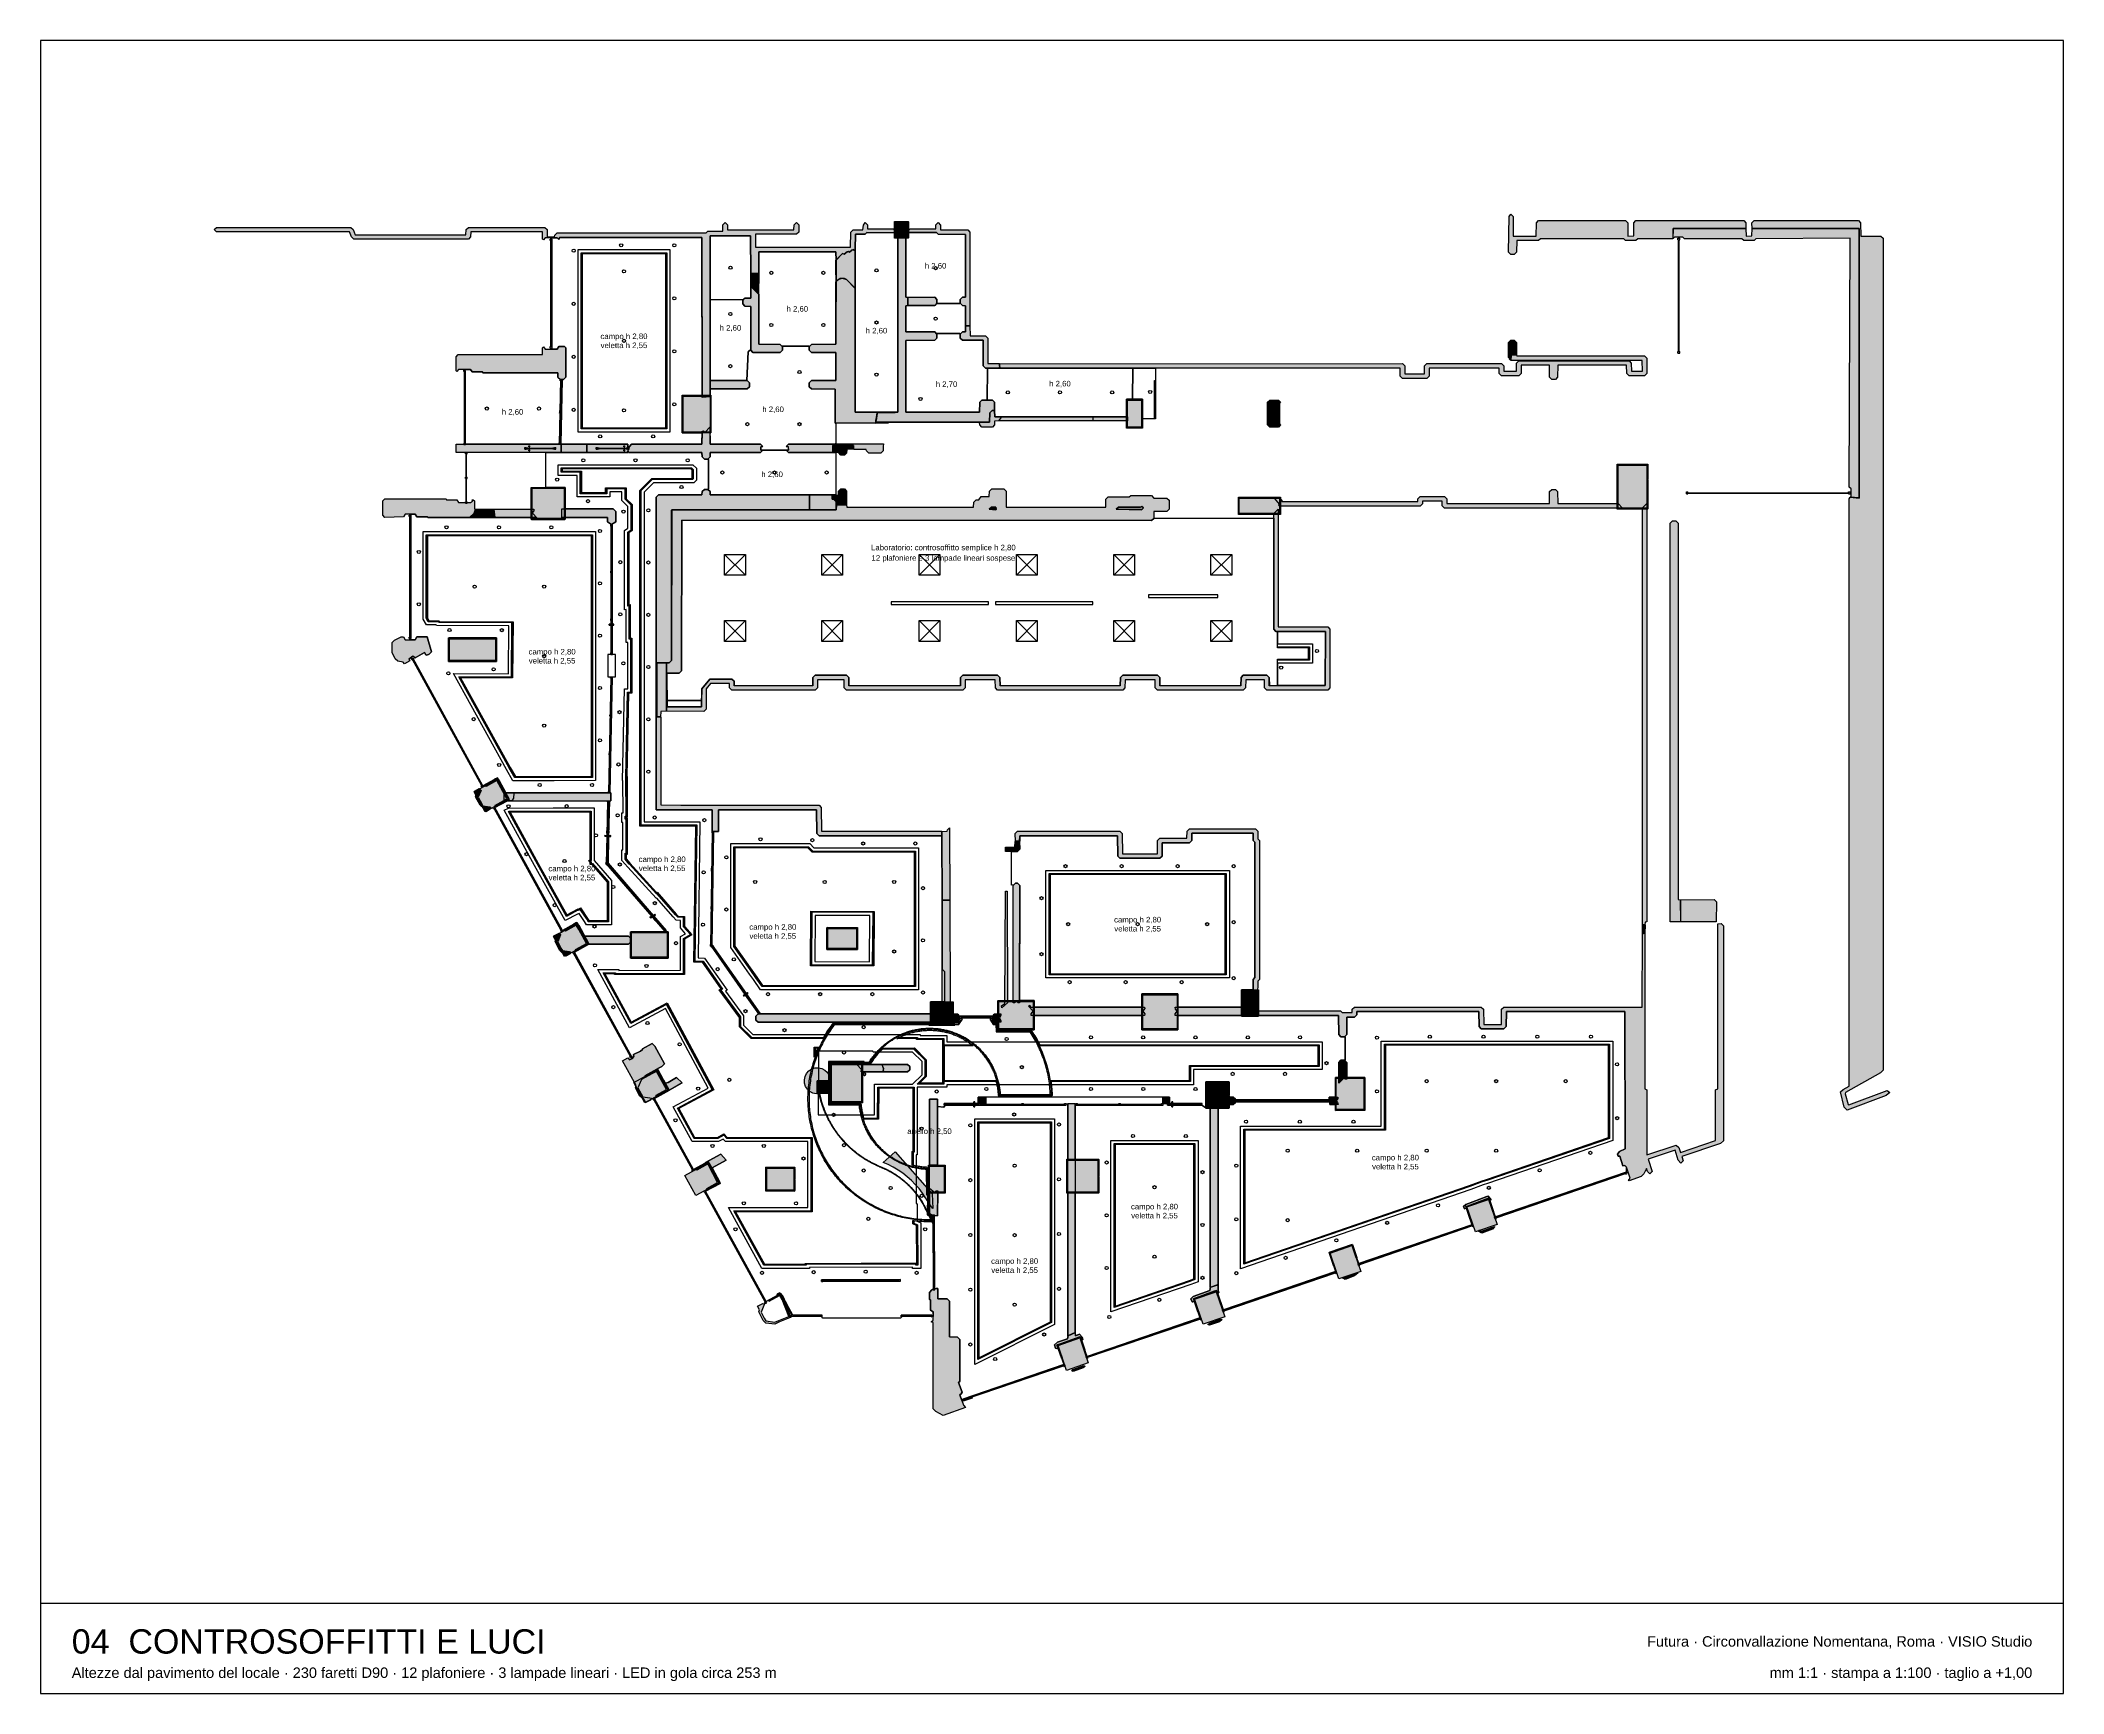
# Model space of a CAD drawing. Header units: millimetres. Extents: x -9985 to 240895, y -184894 to 39395.
# Drawn here: x 182675 to 240895, y -8185 to 39395 of the extents above; entities that cross this region are included whole.
import ezdxf
from ezdxf.enums import TextEntityAlignment as Align

# ---------------------------------------------------------------- set-up
doc = ezdxf.new("R2010")
doc.units = ezdxf.units.MM
for name, color, linetype in [('A-CARTIGLIO', 7, 'Continuous'), ('A-CS-ALTEZZE', 7, 'Continuous'), ('A-CS-ANELLO', 42, 'Continuous'), ('A-CS-CAMPO', 254, 'Continuous'), ('A-CS-LED', 40, 'Continuous'), ('A-CS-PIANO', 253, 'Continuous'), ('A-CS-VELETTA', 252, 'Continuous'), ('A-LUCI-FARETTI', 7, 'Continuous'), ('A-LUCI-LINEARI', 7, 'Continuous'), ('A-LUCI-PLAFONIERE', 7, 'Continuous'), ('A-MURI-ESISTENTI', 7, 'Continuous'), ('A-MURI-NUOVI', 40, 'Continuous'), ('A-PARETI-VETRATE', 5, 'Continuous'), ('A-PILASTRI', 8, 'Continuous'), ('A-TITOLI', 7, 'Continuous'), ('A-VETRINE', 4, 'Continuous')]:
    doc.layers.add(name, color=color, linetype=linetype)
doc.styles.add('VISIO', font='arial.ttf')

msp = doc.modelspace()

# ---------------------------------------------------------------- hatches: boundary and pattern name
at = {"layer": 'A-CS-LED'}
h = msp.add_hatch(color=40, dxfattribs=at)
h.paths.add_polyline_path([(200699, 33285), (200699, 28215), (198235, 28215), (198235, 33285), (200699, 33285)])
h.paths.add_polyline_path([(200669, 33255), (198265, 33255), (198265, 28245), (200669, 28245), (200669, 33255)], flags=16)
for points in [[(199665, 22161), (199619, 22161), (199619, 23125), (199575, 23117), (199575, 25241), (199670, 25305), (199670, 26022), (199500, 26192), (199500, 26490), (198970, 26490), (198970, 26350), (198211, 26350), (198211, 26964), (197660, 26968), (197660, 27095), (201408, 27095), (201460, 27043), (201460, 26777), (201438, 26755), (200278, 26755), (199955, 26432), (199955, 16815), (201563, 16815), (201511, 12900), (201742, 12895), (202304, 12090), (202255, 12064), (202820, 11288), (202820, 11018), (203143, 10695), (205204, 10695), (205187, 10665), (203130, 10665), (202790, 11005), (202790, 11278), (202211, 12074), (202260, 12100), (201726, 12866), (201481, 12870), (201533, 16785), (199925, 16785), (199925, 26445), (200265, 26785), (201425, 26785), (201430, 26790), (201430, 27030), (201395, 27065), (197690, 27065), (197690, 26998), (198241, 26994), (198241, 26380), (198940, 26380), (198940, 26520), (199530, 26520), (199530, 26205), (199700, 26035), (199700, 25288), (199605, 25225), (199605, 23153), (199649, 23161), (199649, 22191), (199695, 22191), (199695, 20611), (199596, 20611), (199548, 18213), (199555, 18213), (199560, 17041), (199530, 17041), (199530, 17016), (199559, 17018), (199559, 15965), (199530, 15968), (199530, 15840), (199634, 15720), (199636, 15720), (200406, 14873), (200421, 14885), (200971, 14252), (201027, 14191), (201211, 14180), (201211, 13897), (201424, 13652), (201211, 13531), (201211, 12515), (199197, 12507), (199197, 12530), (198916, 12530), (199679, 11141), (200707, 11692), (202049, 9189), (201046, 8651), (201501, 7820), (202158, 7820), (202344, 7922), (202439, 7820), (204880, 7820), (204880, 5680), (202679, 5680), (203508, 4170), (204682, 4170), (204682, 4194), (207893, 4208), (207889, 5284), (207783, 5335), (207784, 5432), (207805, 5429), (207814, 5428), (207813, 5354), (207919, 5303), (207924, 4140), (207863, 4140), (207863, 4178), (204712, 4164), (204712, 4140), (203490, 4140), (202628, 5710), (204850, 5710), (204850, 7790), (202426, 7790), (202338, 7884), (202165, 7790), (201483, 7790), (201005, 8663), (202009, 9201), (200695, 11651), (199667, 11100), (198866, 12560), (199227, 12560), (199227, 12537), (201181, 12545), (201181, 13548), (201377, 13660), (201181, 13886), (201181, 14151), (201013, 14161), (200949, 14232), (200417, 14844), (200402, 14833), (199623, 15690), (199620, 15690), (199500, 15829), (199500, 16001), (199529, 15998), (199529, 16985), (199500, 16983), (199500, 17071), (199530, 17071), (199525, 18183), (199518, 18183), (199566, 20641), (199665, 20641), (199665, 22161)], [(219195, 21559), (218270, 21559), (218270, 21589), (219165, 21589), (219165, 21909), (218270, 21909), (218270, 21939), (219195, 21939), (219195, 21559)], [(208209, 5429), (208151, 5431), (208094, 5433), (208037, 5437), (207980, 5441), (207923, 5446), (207866, 5452), (207809, 5459), (207752, 5467), (207695, 5476), (207639, 5486), (207583, 5496), (207526, 5508), (207471, 5521), (207415, 5534), (207359, 5548), (207304, 5564), (207249, 5580), (207194, 5597), (207140, 5615), (207086, 5634), (207032, 5654), (206979, 5674), (206925, 5696), (206873, 5718), (206820, 5741), (206768, 5765), (206717, 5790), (206665, 5816), (206615, 5843), (206564, 5870), (206514, 5898), (206465, 5927), (206416, 5957), (206368, 5988), (206320, 6019), (206272, 6052), (206226, 6085), (206179, 6118), (206134, 6153), (206088, 6188), (206044, 6224), (206000, 6261), (205956, 6298), (205914, 6336), (205871, 6375), (205830, 6415), (205789, 6455), (205749, 6496), (205709, 6537), (205670, 6580), (205632, 6622), (205595, 6666), (205558, 6710), (205522, 6754), (205487, 6800), (205452, 6845), (205419, 6892), (205386, 6938), (205353, 6986), (205322, 7034), (205291, 7082), (205261, 7131), (205232, 7180), (205204, 7230), (205177, 7281), (205150, 7331), (205124, 7383), (205099, 7434), (205075, 7486), (205052, 7539), (205030, 7591), (205008, 7645), (204988, 7698), (204968, 7752), (204949, 7806), (204931, 7860), (204914, 7915), (204898, 7970), (204882, 8025), (204868, 8081), (204855, 8137), (204842, 8192), (204830, 8249), (204820, 8305), (204810, 8361), (204801, 8418), (204793, 8475), (204786, 8532), (204780, 8589), (204775, 8646), (204771, 8703), (204767, 8760), (204765, 8817), (204763, 8875), (204763, 8932), (204763, 8989), (204765, 9047), (204767, 9104), (204771, 9161), (204775, 9218), (204780, 9275), (204786, 9332), (204793, 9389), (204801, 9446), (204810, 9503), (204820, 9559), (204830, 9615), (204842, 9672), (204855, 9727), (204868, 9783), (204882, 9839), (204898, 9894), (204914, 9949), (204931, 10004), (204949, 10058), (204968, 10112), (204988, 10166), (205008, 10219), (205030, 10273), (205052, 10325), (205075, 10378), (205099, 10430), (205124, 10481), (205150, 10533), (205177, 10583), (205204, 10634), (205232, 10684), (205261, 10733), (205291, 10782), (205322, 10830), (205353, 10878), (205386, 10926), (205419, 10972), (205452, 11019), (205487, 11064), (205495, 11075), (205533, 11075), (205511, 11046), (205476, 11001), (205443, 10955), (205410, 10908), (205378, 10861), (205347, 10814), (205317, 10766), (205287, 10717), (205258, 10668), (205230, 10619), (205203, 10569), (205177, 10519), (205151, 10468), (205126, 10417), (205103, 10365), (205080, 10313), (205057, 10261), (205036, 10208), (205016, 10155), (204996, 10102), (204977, 10048), (204959, 9994), (204943, 9940), (204926, 9886), (204911, 9831), (204897, 9776), (204884, 9721), (204871, 9665), (204860, 9610), (204849, 9554), (204839, 9498), (204831, 9442), (204823, 9385), (204816, 9329), (204810, 9272), (204805, 9216), (204800, 9159), (204797, 9102), (204795, 9046), (204793, 8989), (204793, 8932), (204793, 8875), (204795, 8818), (204797, 8762), (204800, 8705), (204805, 8648), (204810, 8592), (204816, 8535), (204823, 8479), (204831, 8422), (204839, 8366), (204849, 8310), (204860, 8254), (204871, 8199), (204884, 8143), (204897, 8088), (204911, 8033), (204926, 7978), (204943, 7924), (204959, 7870), (204977, 7816), (204996, 7762), (205016, 7709), (205036, 7656), (205057, 7603), (205080, 7551), (205103, 7499), (205126, 7447), (205151, 7396), (205177, 7345), (205203, 7295), (205230, 7245), (205258, 7195), (205287, 7147), (205317, 7098), (205347, 7050), (205378, 7003), (205410, 6956), (205443, 6909), (205476, 6863), (205511, 6818), (205546, 6773), (205581, 6729), (205618, 6685), (205655, 6642), (205693, 6600), (205731, 6558), (205770, 6517), (205810, 6476), (205851, 6436), (205892, 6397), (205934, 6359), (205976, 6321), (206019, 6284), (206063, 6247), (206107, 6212), (206152, 6177), (206197, 6142), (206243, 6109), (206290, 6076), (206337, 6044), (206384, 6013), (206432, 5983), (206481, 5953), (206530, 5924), (206579, 5896), (206629, 5869), (206679, 5843), (206730, 5817), (206781, 5792), (206833, 5769), (206885, 5746), (206937, 5723), (206990, 5702), (207043, 5682), (207096, 5662), (207150, 5643), (207204, 5625), (207258, 5609), (207312, 5592), (207367, 5577), (207422, 5563), (207477, 5550), (207533, 5537), (207588, 5526), (207644, 5515), (207700, 5505), (207756, 5497), (207813, 5489), (207869, 5482), (207926, 5476), (207982, 5471), (208039, 5466), (208096, 5463), (208152, 5461), (208209, 5459), (208266, 5459), (208298, 5459), (208298, 5429), (208266, 5429), (208209, 5429)], [(206540, 10006), (206557, 10034), (206576, 10061), (206594, 10089), (206613, 10116), (206633, 10143), (206653, 10170), (206674, 10196), (206694, 10222), (206716, 10247), (206738, 10272), (206760, 10297), (206782, 10322), (206805, 10346), (206828, 10370), (206852, 10393), (206876, 10416), (206901, 10438), (206926, 10460), (206951, 10482), (206976, 10504), (207002, 10524), (207028, 10545), (207055, 10565), (207082, 10585), (207109, 10604), (207137, 10622), (207164, 10641), (207192, 10658), (207221, 10676), (207250, 10693), (207278, 10709), (207308, 10725), (207337, 10740), (207367, 10755), (207397, 10770), (207427, 10784), (207457, 10797), (207488, 10810), (207519, 10823), (207550, 10835), (207581, 10846), (207613, 10857), (207644, 10868), (207676, 10877), (207708, 10887), (207740, 10896), (207772, 10904), (207804, 10912), (207837, 10919), (207869, 10926), (207902, 10932), (207935, 10938), (207968, 10943), (208001, 10948), (208034, 10952), (208067, 10955), (208100, 10958), (208133, 10961), (208166, 10963), (208199, 10964), (208233, 10965), (208266, 10965), (208299, 10965), (208333, 10964), (208366, 10963), (208399, 10961), (208432, 10958), (208465, 10955), (208498, 10952), (208531, 10948), (208564, 10943), (208597, 10938), (208630, 10932), (208663, 10926), (208695, 10919), (208728, 10912), (208760, 10904), (208792, 10896), (208824, 10887), (208856, 10877), (208888, 10868), (208919, 10857), (208951, 10846), (208982, 10835), (209013, 10823), (209044, 10810), (209075, 10797), (209105, 10784), (209135, 10770), (209165, 10755), (209195, 10740), (209224, 10725), (209254, 10709), (209282, 10693), (209311, 10676), (209340, 10658), (209368, 10641), (209395, 10622), (209423, 10604), (209450, 10585), (209477, 10565), (209504, 10545), (209530, 10524), (209556, 10504), (209581, 10482), (209606, 10460), (209631, 10438), (209656, 10416), (209680, 10393), (209704, 10370), (209727, 10346), (209750, 10322), (209772, 10297), (209794, 10272), (209816, 10247), (209838, 10222), (209858, 10196), (209879, 10170), (209899, 10143), (209919, 10116), (209938, 10089), (209956, 10061), (209975, 10034), (209992, 10006), (210010, 9977), (210027, 9948), (210043, 9920), (210059, 9890), (210074, 9861), (210089, 9831), (210104, 9801), (210118, 9771), (210131, 9741), (210144, 9710), (210157, 9679), (210169, 9648), (210180, 9617), (210191, 9585), (210202, 9554), (210211, 9522), (210221, 9490), (210230, 9458), (210238, 9426), (210246, 9394), (210253, 9361), (210260, 9329), (210266, 9296), (210272, 9263), (210277, 9230), (210282, 9197), (210286, 9164), (210289, 9131), (210292, 9098), (210295, 9065), (210296, 9045), (210266, 9045), (210265, 9063), (210262, 9096), (210259, 9128), (210256, 9161), (210252, 9193), (210247, 9226), (210242, 9258), (210237, 9291), (210231, 9323), (210224, 9355), (210217, 9387), (210209, 9419), (210201, 9450), (210192, 9482), (210183, 9513), (210173, 9545), (210163, 9576), (210152, 9607), (210141, 9638), (210129, 9668), (210117, 9699), (210104, 9729), (210090, 9759), (210077, 9788), (210062, 9818), (210048, 9847), (210032, 9876), (210017, 9905), (210001, 9934), (209984, 9962), (209967, 9990), (209949, 10017), (209931, 10045), (209913, 10072), (209894, 10099), (209875, 10125), (209855, 10151), (209835, 10177), (209814, 10203), (209793, 10228), (209772, 10253), (209750, 10277), (209728, 10301), (209705, 10325), (209682, 10348), (209659, 10371), (209635, 10394), (209611, 10416), (209587, 10438), (209562, 10459), (209537, 10480), (209511, 10501), (209485, 10521), (209459, 10541), (209433, 10560), (209406, 10579), (209379, 10597), (209351, 10615), (209324, 10633), (209296, 10650), (209268, 10667), (209239, 10683), (209210, 10698), (209181, 10714), (209152, 10728), (209122, 10743), (209093, 10756), (209063, 10770), (209033, 10783), (209002, 10795), (208972, 10807), (208941, 10818), (208910, 10829), (208879, 10839), (208847, 10849), (208816, 10858), (208784, 10867), (208753, 10875), (208721, 10883), (208689, 10890), (208657, 10897), (208625, 10903), (208592, 10908), (208560, 10913), (208527, 10918), (208495, 10922), (208462, 10925), (208430, 10928), (208397, 10931), (208364, 10933), (208332, 10934), (208299, 10935), (208266, 10935), (208233, 10935), (208200, 10934), (208168, 10933), (208135, 10931), (208102, 10928), (208070, 10925), (208037, 10922), (208005, 10918), (207972, 10913), (207940, 10908), (207907, 10903), (207875, 10897), (207843, 10890), (207811, 10883), (207779, 10875), (207748, 10867), (207716, 10858), (207685, 10849), (207653, 10839), (207622, 10829), (207591, 10818), (207560, 10807), (207530, 10795), (207499, 10783), (207469, 10770), (207439, 10756), (207410, 10743), (207380, 10728), (207351, 10714), (207322, 10698), (207293, 10683), (207264, 10667), (207236, 10650), (207208, 10633), (207181, 10615), (207153, 10597), (207126, 10579), (207099, 10560), (207073, 10541), (207047, 10521), (207021, 10501), (206995, 10480), (206970, 10459), (206945, 10438), (206921, 10416), (206897, 10394), (206873, 10371), (206850, 10348), (206827, 10325), (206804, 10301), (206782, 10277), (206760, 10253), (206739, 10228), (206718, 10203), (206697, 10177), (206677, 10151), (206657, 10125), (206638, 10099), (206619, 10072), (206601, 10045), (206583, 10017), (206565, 9990), (206560, 9982), (206525, 9982), (206540, 10006)], [(207916, 10669), (208670, 10669), (208670, 10485), (209483, 10485), (209493, 10477), (209518, 10457), (209520, 10455), (208685, 10455), (208685, 9460), (210167, 9460), (210172, 9443), (210175, 9430), (208670, 9430), (208670, 9358), (207905, 9358), (208135, 9588), (208135, 10042), (207812, 10366), (206908, 10363), (206917, 10372), (206940, 10393), (207824, 10396), (208165, 10055), (208165, 9575), (207978, 9388), (208640, 9388), (208640, 10639), (207890, 10639), (207886, 10665), (207323, 10665), (207336, 10672), (207365, 10687), (207380, 10695), (207912, 10695), (207916, 10669)], [(211210, 10830), (211241, 10782), (211271, 10733), (211300, 10684), (211328, 10634), (211355, 10583), (211382, 10533), (211408, 10481), (211433, 10430), (211457, 10378), (211480, 10325), (211502, 10273), (211524, 10219), (211544, 10166), (211564, 10112), (211583, 10058), (211601, 10004), (211618, 9949), (211634, 9894), (211650, 9839), (211664, 9783), (211677, 9727), (211690, 9672), (211702, 9615), (211712, 9559), (211722, 9503), (211731, 9446), (211739, 9389), (211746, 9332), (211752, 9275), (211757, 9218), (211761, 9161), (211765, 9104), (211767, 9047), (211767, 9045), (211737, 9045), (211735, 9102), (211732, 9159), (211727, 9216), (211722, 9272), (211716, 9329), (211709, 9385), (211701, 9442), (211693, 9498), (211683, 9554), (211672, 9610), (211661, 9665), (211648, 9721), (211635, 9776), (211621, 9831), (211606, 9886), (211589, 9940), (211573, 9994), (211555, 10048), (211536, 10102), (211516, 10155), (211496, 10208), (211475, 10261), (211452, 10313), (211429, 10365), (211406, 10417), (211381, 10468), (211355, 10519), (211329, 10569), (211302, 10619), (211274, 10669), (211245, 10717), (211215, 10766), (211185, 10814), (211155, 10859), (211191, 10859), (211210, 10830)], [(219470, 9865), (215770, 9865), (215770, 9430), (211764, 9430), (211761, 9450), (211759, 9460), (215740, 9460), (215740, 9895), (219440, 9895), (219440, 10455), (211454, 10455), (211439, 10485), (219470, 10485), (219470, 9865)], [(204974, 10214), (204960, 10177), (204944, 10133), (204945, 10421), (205062, 10421), (205048, 10391), (204975, 10391), (204974, 10214)], [(208166, 6901), (208133, 6903), (208100, 6906), (208067, 6909), (208034, 6912), (208001, 6916), (207968, 6921), (207935, 6926), (207902, 6932), (207869, 6938), (207837, 6945), (207804, 6952), (207772, 6960), (207740, 6968), (207708, 6977), (207676, 6987), (207644, 6996), (207613, 7007), (207581, 7018), (207550, 7029), (207519, 7041), (207488, 7054), (207457, 7067), (207427, 7080), (207397, 7094), (207367, 7109), (207337, 7124), (207308, 7139), (207278, 7155), (207250, 7171), (207221, 7188), (207192, 7206), (207164, 7223), (207137, 7242), (207109, 7260), (207082, 7279), (207055, 7299), (207028, 7319), (207002, 7340), (206976, 7360), (206951, 7382), (206926, 7404), (206901, 7426), (206876, 7448), (206852, 7471), (206828, 7494), (206805, 7518), (206782, 7542), (206760, 7567), (206738, 7592), (206716, 7617), (206694, 7642), (206674, 7668), (206653, 7694), (206633, 7721), (206613, 7748), (206594, 7775), (206576, 7803), (206557, 7830), (206540, 7858), (206522, 7887), (206505, 7915), (206489, 7944), (206473, 7974), (206458, 8003), (206443, 8033), (206428, 8063), (206414, 8093), (206401, 8123), (206388, 8154), (206375, 8185), (206363, 8216), (206352, 8247), (206341, 8279), (206330, 8310), (206321, 8342), (206311, 8374), (206302, 8406), (206294, 8438), (206286, 8470), (206279, 8503), (206272, 8535), (206266, 8568), (206260, 8601), (206255, 8634), (206250, 8667), (206246, 8700), (206243, 8733), (206240, 8759), (206271, 8759), (206273, 8736), (206276, 8703), (206280, 8671), (206285, 8638), (206290, 8606), (206295, 8573), (206301, 8541), (206308, 8509), (206315, 8477), (206323, 8445), (206331, 8414), (206340, 8382), (206349, 8351), (206359, 8319), (206369, 8288), (206380, 8257), (206391, 8226), (206403, 8196), (206415, 8165), (206428, 8135), (206442, 8105), (206455, 8076), (206470, 8046), (206484, 8017), (206500, 7988), (206515, 7959), (206531, 7930), (206548, 7902), (206565, 7874), (206583, 7847), (206601, 7819), (206619, 7792), (206638, 7765), (206657, 7739), (206677, 7713), (206697, 7687), (206718, 7661), (206739, 7636), (206760, 7611), (206782, 7587), (206804, 7563), (206827, 7539), (206850, 7516), (206873, 7493), (206897, 7470), (206921, 7448), (206945, 7426), (206970, 7405), (206995, 7384), (207021, 7363), (207047, 7343), (207073, 7323), (207099, 7304), (207126, 7285), (207153, 7267), (207181, 7249), (207208, 7231), (207236, 7214), (207264, 7197), (207293, 7181), (207322, 7166), (207351, 7150), (207380, 7136), (207410, 7121), (207439, 7108), (207469, 7094), (207499, 7081), (207530, 7069), (207560, 7057), (207591, 7046), (207622, 7035), (207653, 7025), (207685, 7015), (207716, 7006), (207748, 6997), (207779, 6989), (207811, 6981), (207843, 6974), (207875, 6967), (207907, 6961), (207940, 6956), (207972, 6951), (208005, 6946), (208037, 6942), (208070, 6939), (208102, 6936), (208135, 6933), (208168, 6931), (208169, 6901), (208166, 6901)], [(206769, 9265), (207815, 9265), (207815, 7398), (207789, 7394), (207789, 7018), (207787, 7018), (207759, 7025), (207759, 7420), (207785, 7424), (207785, 9235), (206799, 9235), (206795, 8347), (206381, 8349), (206378, 8359), (206372, 8379), (206765, 8377), (206769, 9265)]]:
    msp.add_hatch(color=40, dxfattribs=at).paths.add_polyline_path(points)
h = msp.add_hatch(color=40, dxfattribs=at)
h.paths.add_polyline_path([(193779, 22766), (193779, 25169), (196384, 25169), (198560, 25169), (198560, 22171), (198560, 20631), (198560, 18181), (197456, 18178), (196325, 18178), (196168, 18456), (194713, 21082), (196234, 21078), (196244, 22636), (194136, 22642), (194129, 22665), (193835, 22665), (193779, 22766)])
h.paths.add_polyline_path([(196274, 22666), (196264, 21048), (194764, 21052), (196195, 18470), (196343, 18208), (197455, 18208), (198530, 18211), (198530, 20631), (198530, 22171), (198530, 25139), (196384, 25139), (193809, 25139), (193809, 22774), (193853, 22695), (194152, 22695), (194159, 22672), (196274, 22666)], flags=16)
h = msp.add_hatch(color=40, dxfattribs=at)
h.paths.add_polyline_path([(198499, 15782), (198520, 15758), (198520, 15710), (198561, 15710), (199020, 15180), (199020, 14031), (198440, 14031), (198413, 14081), (198206, 14386), (198150, 14355), (198142, 14363), (197811, 14184), (196976, 15691), (196146, 17202), (196167, 17213), (197428, 17216), (198520, 17216), (198520, 15795), (198499, 15782)])
h.paths.add_polyline_path([(197002, 15706), (197823, 14225), (198148, 14400), (198155, 14393), (198215, 14426), (198439, 14096), (198458, 14061), (198990, 14061), (198990, 15168), (198548, 15680), (198490, 15680), (198490, 15747), (198452, 15790), (198490, 15812), (198490, 17186), (197429, 17186), (196190, 17183), (197002, 15706)], flags=16)
h = msp.add_hatch(color=40, dxfattribs=at)
h.paths.add_polyline_path([(202630, 16187), (204776, 16187), (204898, 16065), (207856, 16065), (207856, 12161), (203442, 12161), (203264, 12415), (203097, 12654), (202630, 13320), (202630, 16187)])
h.paths.add_polyline_path([(203289, 12432), (203458, 12191), (207826, 12191), (207826, 16035), (204885, 16035), (204763, 16157), (202660, 16157), (202660, 13330), (203102, 12699), (203289, 12432)], flags=16)
h = msp.add_hatch(color=40, dxfattribs=at)
h.paths.add_polyline_path([(213554, 15415), (216799, 15415), (216799, 12504), (211699, 12504), (211699, 15415), (213554, 15415)])
h.paths.add_polyline_path([(216769, 15385), (213554, 15385), (211729, 15385), (211729, 12534), (216769, 12534), (216769, 15385)], flags=16)
h = msp.add_hatch(color=40, dxfattribs=at)
h.paths.add_polyline_path([(206664, 14325), (206654, 12757), (204836, 12765), (204846, 14333), (206664, 14325)])
h.paths.add_polyline_path([(206634, 14295), (204876, 14303), (204866, 12795), (206624, 12787), (206634, 14295)], flags=16)
h = msp.add_hatch(color=40, dxfattribs=at)
h.paths.add_polyline_path([(227833, 9378), (227833, 7795), (224294, 6577), (224169, 6546), (223806, 6409), (217304, 4170), (217304, 8060), (221350, 8060), (221350, 10505), (223954, 10505), (224976, 10505), (227831, 10505), (227833, 9378)])
h.paths.add_polyline_path([(221380, 10475), (221380, 8030), (217334, 8030), (217334, 4212), (223796, 6437), (224160, 6574), (224286, 6606), (227803, 7817), (227803, 9378), (227801, 10475), (224976, 10475), (223954, 10475), (221380, 10475)], flags=16)
h = msp.add_hatch(color=40, dxfattribs=at)
h.paths.add_polyline_path([(209650, 1434), (209650, 8266), (210076, 8266), (211769, 8266), (211769, 7583), (211769, 5827), (211769, 2493), (209650, 1434)])
h.paths.add_polyline_path([(211739, 8236), (210076, 8236), (209680, 8236), (209680, 1482), (211739, 2512), (211739, 5827), (211739, 7583), (211739, 8236)], flags=16)
h = msp.add_hatch(color=40, dxfattribs=at)
h.paths.add_polyline_path([(215900, 3729), (215750, 3676), (213571, 2926), (213571, 7646), (215900, 7646), (215900, 3729)])
h.paths.add_polyline_path([(215740, 3705), (215870, 3751), (215870, 7616), (213601, 7616), (213601, 2968), (215740, 3705)], flags=16)
at = {"layer": 'A-MURI-ESISTENTI'}
for points in [[(231750, 33985), (229660, 33985), (229650, 33685), (228640, 33685), (228590, 33635), (228290, 33635), (228240, 33685), (225840, 33685), (225790, 33635), (225160, 33635), (225155, 33300), (225090, 33235), (224990, 33235), (224925, 33300), (224941, 34326), (224990, 34395), (225055, 34330), (225060, 33765), (225720, 33765), (225725, 34150), (225790, 34215), (228290, 34215), (228355, 34150), (228360, 33765), (228525, 33770), (228525, 34150), (228590, 34215), (231690, 34215), (231755, 34150), (231750, 33985)], [(203310, 32685), (203115, 32690), (203110, 33775), (201950, 33775), (201945, 29133), (201720, 29118), (201710, 33725), (197610, 33725), (197590, 33665), (197540, 33715), (197200, 33715), (197150, 33655), (197125, 33680), (197120, 33885), (195060, 33885), (195055, 33740), (194990, 33675), (191690, 33675), (191625, 33740), (191570, 33885), (187740, 33885), (187675, 33950), (187740, 34015), (191610, 34015), (191675, 33950), (191730, 33805), (194920, 33805), (194925, 33950), (194990, 34015), (197190, 34015), (197255, 33950), (197260, 33745), (197470, 33745), (197475, 33790), (197540, 33855), (201830, 33855), (201880, 33905), (202310, 33905), (202315, 34090), (202380, 34155), (202445, 34090), (202450, 33945), (204360, 33945), (204365, 34090), (204430, 34155), (204495, 34090), (204495, 33880), (204430, 33815), (203250, 33815), (203250, 33445), (205990, 33445), (205995, 33880), (206060, 33945), (206340, 33945), (206357, 34081), (206410, 34155), (206475, 34090), (206480, 33975), (207220, 33975), (207275, 33900), (207270, 33855), (206460, 33865), (206410, 33815), (206130, 33815), (206125, 33390), (206080, 33345), (206069, 33378), (206020, 33355), (205960, 33305), (205930, 33325), (205890, 33315), (205800, 33245), (205760, 33265), (205570, 33075), (205560, 33315), (203350, 33315), (203345, 32700), (203310, 32685)], [(209990, 28405), (206715, 28410), (206727.475, 28486.238), (206735, 28490), (206747.459, 28608.361), (206759.195, 28680.081), (207275, 28690), (207036.039, 28692.078), (207345, 28700), (207345, 33810), (207275, 33850), (207280, 33895), (207460, 33735), (207618, 33878), (207635, 33840), (207575, 33810), (207575, 32010), (207635, 32000), (207635, 31770), (207575, 31760), (207575, 31010), (208410, 31005), (208475, 30940), (208475, 30830), (208410, 30765), (207575, 30760), (207575, 28700), (209700, 28695), (209705, 28980), (209770, 29045), (210070, 29045), (210135, 28980), (210135, 28750), (210060, 28745), (209995, 28680), (209990, 28405)], [(209420, 31185), (209295, 31190), (209295, 31760), (209210, 31765), (209145, 31830), (209145, 31940), (209210, 32005), (209295, 32010), (209295, 33810), (208510, 33815), (208460, 33865), (207660, 33865), (207640, 33845), (207618, 33878), (207700, 33975), (208440, 33975), (208445, 34090), (208510, 34155), (208579, 34081), (208580, 33945), (209360, 33945), (209425, 33880), (209420, 31185)], [(235015, 33980), (235010.003, 26230.358), (234750, 26249), (234785, 26250), (234785, 26490), (234725, 26540), (234750, 33700), (232040, 33685), (231990, 33635), (231690, 33635), (231640, 33685), (229990, 33685), (229940, 33735), (229700, 33735), (229660, 33695), (229660, 33985), (231750, 33985), (231760, 33765), (231925, 33770), (231930, 33985), (235015, 33980)], [(234750, 26249), (235010, 26225), (235010.003, 26230.358), (235015, 26230), (235015, 33980), (231930, 33985), (231925, 34150), (231990, 34215), (234990, 34215), (235055, 34150), (235060, 33765), (235640, 33765), (235705, 33700), (235705, 9760), (235630, 9685), (234620, 9115), (234615, 9080), (234695, 8770), (234720, 8755), (235820, 9175), (235895, 9110), (235790, 9025), (234670, 8605), (234585, 8690), (234475, 9130), (234550, 9205), (234725, 9300), (234725, 26200), (234750, 26249)], [(235010.003, 26230.358), (235015, 33980), (235015, 26230), (235010.003, 26230.358)], [(203960, 30415), (203180, 30415), (203115, 30480), (203115, 31740), (202950, 31745), (202885, 31810), (202885, 31910), (202950, 31975), (203115, 31980), (203120, 32315), (203345, 32090), (203345, 30650), (203960, 30645), (204025, 30580), (204025, 30480), (203960, 30415)], [(207036.039, 28692.078), (206760, 28685), (206759.195, 28680.081), (206755, 28680), (206747.459, 28608.361), (206727.475, 28486.238), (206715, 28480), (206715, 28410), (206715, 28400), (206695, 28380), (205548, 28380), (205545, 29360), (204860, 29365), (204795, 29430), (204795, 29540), (204860, 29605), (205565, 29610), (205565, 30410), (204860, 30415), (204795, 30480), (204795, 30580), (204860, 30645), (205565, 30650), (205565, 32450), (205630, 32515), (205750, 32555), (205870, 32515), (206125, 32260), (206125, 28700), (207036.039, 28692.078)], [(208410, 31765), (207640, 31765), (207635, 32000), (208410, 32005), (208475, 31940), (208475, 31830), (208410, 31765)], [(210270, 29965), (209870, 29965), (209805, 30030), (209800, 30765), (209210, 30765), (209145, 30830), (209145, 30940), (209210, 31005), (209295, 31010), (209300, 31185), (209425, 31180), (209430, 30895), (209870, 30895), (209935, 30830), (209935, 30100), (210270, 30095), (210270, 29965)], [(197730, 29635), (197630, 29635), (197565, 29700), (197560, 29825), (195410, 29825), (195400, 29855), (195100, 29855), (195050, 29925), (194710, 29925), (194660, 29865), (194635, 29890), (194635, 30290), (194700, 30355), (197120, 30355), (197125, 30550), (197150, 30575), (197200, 30505), (197540, 30505), (197590, 30585), (197760, 30585), (197795, 30550), (197795, 29700), (197730, 29635)], [(226270, 29635), (226170, 29635), (226105, 29700), (226100, 30045), (225290, 30045), (225285, 29810), (225220, 29745), (224720, 29745), (224655, 29810), (224650, 29965), (222640, 29965), (222635, 29730), (222570, 29665), (221870, 29665), (221805, 29730), (221800, 29965), (210280, 29965), (210275, 30090), (221870, 30095), (221935, 30030), (221940, 29795), (222500, 29795), (222505, 30030), (222570, 30095), (224720, 30095), (224785, 30030), (224790, 29875), (225150, 29875), (225155, 30110), (225220, 30175), (228390, 30175), (228455, 30110), (228460, 29875), (228775, 29880), (228770, 30185), (225000, 30185), (225000, 30345), (225150, 30345), (225160, 30315), (228840, 30315), (228905, 30250), (228905, 29810), (228840, 29745), (228390, 29745), (228325, 29810), (228320, 30045), (226340, 30045), (226335, 29700), (226270, 29635)], [(224990, 30185), (224955, 30220), (224955, 30260), (224925, 30270), (224925, 30700), (224990, 30765), (225090, 30765), (225155, 30700), (225155, 30350), (225000, 30345), (224990, 30185)], [(203010, 29365), (201950, 29365), (201950, 29605), (203010, 29605), (203075, 29540), (203075, 29430), (203010, 29365)], [(209990, 28405), (209995, 28680), (210060, 28745), (210135, 28740), (210140, 28565), (210335, 28560), (210250, 28445), (210135, 28440), (210135, 28330), (210070, 28265), (209770, 28265), (209705, 28330), (209700, 28395), (207070, 28395), (207067, 28380), (206695, 28380), (206715, 28390), (206715, 28400), (206720, 28405), (209990, 28405)], [(206727.475, 28486.238), (206747.459, 28608.361), (206735, 28490), (206727.475, 28486.238)], [(206759.195, 28680.081), (206747.459, 28608.361), (206755, 28680), (206759.195, 28680.081)], [(206760, 28685), (207036.039, 28692.078), (207275, 28690), (206759.195, 28680.081), (206760, 28685)], [(213960, 28445), (212970, 28445), (212965, 28560), (213960, 28565), (213960, 28445)], [(218300, 28265), (218050, 28265), (217985, 28330), (217985, 28980), (218050, 29045), (218300, 29045), (218365, 28980), (218300, 28915), (218120, 28915), (218110, 28835), (218053, 28980), (218053, 28328), (218303, 28328), (218275, 28390), (218300, 28395), (218365, 28330), (218300, 28265)], [(201880, 27345), (201780, 27345), (201715, 27410), (201710, 27535), (199600, 27535), (199585, 27590), (199625, 27710), (199680, 27775), (201710, 27775), (201715, 28150), (201760, 28155), (201800, 28125), (201940, 28265), (201950, 27775), (203400, 27775), (203465, 27710), (203402, 27701), (203402, 27600), (203455, 27590), (203400, 27535), (201950, 27535), (201945, 27410), (201880, 27345)], [(206695, 28380), (206715, 28400), (206715, 28390), (206695, 28380)], [(206727.475, 28486.238), (206715, 28410), (206715, 28480), (206727.475, 28486.238)], [(206715, 28410), (209990, 28405), (206720, 28405), (206715, 28400), (206715, 28410)], [(205470, 27535), (204200, 27535), (204145, 27590), (204202, 27600), (204202, 27701), (204135, 27710), (204200, 27775), (205530, 27775), (205475, 27740), (205470, 27535)], [(205989, 27780), (206020, 27745), (206075, 27740), (206075, 27630), (205880, 27625), (205875, 27520), (205810, 27455), (205710, 27455), (205640, 27535), (205475, 27540), (205475, 27740), (205510, 27745), (205545, 27780), (205989, 27780)], [(206860, 27515), (206510, 27515), (206445, 27580), (206440, 27625), (206080, 27625), (206075, 27740), (206020, 27745), (205989, 27780), (206940, 27780), (206925, 27710), (206925, 27580), (206860, 27515)], [(195030, 25665), (193820, 25665), (193810, 25685), (193510, 25685), (193460, 25765), (193170, 25765), (193120, 25685), (192590, 25665), (192525, 25730), (192525, 26140), (192590, 26205), (194350, 26205), (194360, 26175), (194660, 26175), (194710, 26095), (195050, 26095), (195104, 26131), (195095, 26170), (195130, 26175), (195165, 26140), (195165, 25910), (195185, 25900), (195185, 25850), (195155, 25790), (195030, 25665)], [(204810, 25885), (200840, 25885), (200839.994, 25880.005), (200835, 25880), (200835, 21550), (200770, 21485), (200690.004, 21483.873), (200690, 21485), (200415, 21480), (200415, 19930), (200525, 19920), (200525, 17390), (201102, 17389), (202003, 17389), (202190, 17389), (205010, 17389), (205010, 17385), (205080, 17385), (205145, 17320), (205150, 16635), (208610, 16635), (208610, 16505), (205080, 16505), (205015, 16570), (205010, 17255), (202190, 17255), (202190, 16627), (202003, 16627), (202003, 17255), (200395, 17255), (200395, 17389), (200395, 26250), (200460, 26315), (201710, 26315), (201715, 26410), (201780, 26475), (201880, 26475), (201945, 26410), (201950, 26315), (204810, 26315), (204810, 25885)], [(205570, 25885), (204810, 25885), (204810, 26315), (205450, 26315), (205455, 26190), (205510, 26185), (205575, 26120), (205570, 25885)], [(205870, 26025), (205580, 26025), (205575, 26120), (205510, 26185), (205455, 26190), (205455, 26310), (205640, 26315), (205645, 26420), (205710, 26485), (205810, 26485), (205875, 26420), (205870, 26025)], [(228200, 25935), (223080, 25935), (223015, 26000), (223010, 26135), (222450, 26135), (222445, 26060), (222380, 25995), (218330, 25995), (218305, 26020), (218333, 26050), (218185, 26220), (218330, 26225), (218395, 26160), (218400, 26125), (222310, 26125), (222315, 26200), (222380, 26265), (223080, 26265), (223145, 26200), (223150, 26065), (226100, 26065), (226105, 26410), (226170, 26475), (226270, 26475), (226335, 26410), (226340, 26065), (228080, 26065), (228200, 25935)], [(235010, 26225), (234750, 26249), (235010.003, 26230.358), (235010, 26225)], [(196980, 25635), (196930, 25665), (195760, 25665), (195725, 25790), (195725, 25900), (196870, 25905), (196875, 25860), (196825, 25800), (196980, 25635)], [(200839.994, 25880.005), (200835, 21550), (200835, 25880), (200839.994, 25880.005)], [(200840, 25885), (204810, 25885), (204810, 25884), (200839.994, 25880.005), (200840, 25885)], [(204810, 25885), (205570, 25885), (204810, 25884), (204810, 25885)], [(205580, 26025), (205570, 25885), (205575, 26120), (205580, 26025)], [(210170, 25890.25), (209975, 25900), (210040, 25965), (210170, 25965), (210170, 25890.25)], [(209975, 25900), (210170, 25890.25), (210170, 25885), (209975, 25900)], [(210170, 25965), (210175, 25890), (210170, 25890.25), (210170, 25965)], [(214374.101, 25890.012), (213635, 25900), (213700, 25965), (214330, 25965), (214370, 25985), (214415, 25940), (214374.101, 25890.012)], [(213635, 25900), (214374.101, 25890.012), (214370, 25885), (213635, 25900)], [(214415, 25940), (214375, 25890), (214374.101, 25890.012), (214415, 25940)], [(228850, 13945), (228775, 13950), (228775, 25940), (228900, 26065), (228905, 14030), (228855, 14020), (228850, 13945)], [(229870, 14025), (229575, 14030), (229575, 25500), (229640, 25565), (229740, 25565), (229805, 25500), (229805, 14670), (229875, 14660), (229870, 14025)], [(193150, 21455), (193110, 21505), (192960, 21525), (192885, 21600), (192795, 21780), (192795, 22070), (192860, 22135), (193060, 22225), (193120, 22225), (193170, 22145), (193460, 22145), (193510, 22225), (193800, 22225), (193925, 21800), (193860, 21735), (193790, 21705), (193765, 21710), (193730, 21775), (193460, 21625), (193390, 21675), (193275, 21590), (193300, 21535), (193150, 21455)], [(200690, 21485), (200690.004, 21483.873), (200415, 21480), (200690, 21485)], [(200520, 19925), (200415, 19930), (200415, 21480), (200690.004, 21483.873), (200695, 20090), (200530, 20085), (200520, 19925)], [(200770, 21485), (200695, 21480), (200695, 20090), (200690.004, 21483.873), (200770, 21485)], [(195810, 17365), (195747, 17378), (196095, 17567), (195807, 18096), (195500, 17925), (195465, 17950), (195700, 18075), (195745, 18110), (195740, 18135), (195800, 18165), (195875, 18090), (196070, 17735), (196295, 17730), (196285, 17590), (196240, 17505), (196060, 17505), (195810, 17365)], [(195500, 17195), (195435, 17290), (195325, 17380), (195195, 17620), (195215, 17690), (195165, 17790), (195300, 17865), (195355, 17810), (195269, 17618), (195385, 17400), (195409, 17364), (195610, 17335), (195645, 17290), (195500, 17195)], [(208846, 14646), (208625, 14650), (208615, 16510), (208615, 16630), (208770, 16635), (208775, 16670), (208840, 16735), (208846, 14646)], [(210790, 16055), (210450, 16055), (210445, 16180), (210720, 16185), (210725, 16340), (210850, 16345), (210855, 16120), (210790, 16055)], [(217700, 11915), (217575, 12040), (217575, 12370), (217625, 12420), (217625, 16320), (217575, 16370), (217570, 16575), (215810, 16575), (215805, 16370), (215740, 16305), (214960, 16305), (214955, 15920), (214890, 15855), (213740, 15855), (213675, 15920), (213670, 16505), (210860, 16505), (210855, 16350), (210730, 16345), (210725, 16570), (210790, 16635), (213740, 16635), (213805, 16570), (213810, 15985), (214820, 15985), (214825, 16370), (214890, 16435), (215670, 16435), (215675, 16640), (215740, 16705), (217640, 16705), (217705, 16640), (217705, 16420), (217755, 16370), (217755, 12370), (217705, 12320), (217700, 11915)], [(208690, 11623), (208625, 11688), (208625, 14640), (208846, 14646), (208855, 11688), (208800, 11633), (208799, 11680), (208698, 11680), (208690, 11623)], [(210340, 11555), (210335, 11610), (210425, 11680), (210446, 14912), (210497, 14912), (210505, 11700), (210340, 11555)], [(210850, 11695), (210810, 11695), (210760, 11735), (210710, 11695), (210665, 11700), (210665, 15070), (210730, 15135), (210790, 15135), (210855, 15070), (210850, 11695)], [(230900, 14025), (229880, 14025), (229875, 14660), (230840, 14665), (230905, 14600), (230900, 14025)], [(198090, 13195), (198070, 13235), (198385, 13405), (198165, 13810), (198093, 13930), (197780, 13755), (197755, 13790), (198030, 13935), (198025, 13970), (198090, 14005), (198165, 13930), (198445, 13410), (198370, 13335), (198350, 13345), (198090, 13195)], [(228390, 6575), (228375, 6580), (228425, 6650), (228315, 6970), (228270, 7015), (228215, 7000), (228125, 7280), (228080, 7285), (228055, 7340), (228120, 7415), (228275, 7490), (228270, 11445), (224860, 11445), (224855, 11010), (224790, 10945), (224140, 10945), (224075, 11010), (224070, 11445), (220560, 11445), (220555, 11350), (220490, 11285), (220265, 11280), (220265, 10780), (220200, 10715), (220100, 10715), (220035, 10780), (220030, 11335), (217620, 11335), (217615, 11380), (217700, 11465), (220090, 11465), (220140, 11415), (220420, 11415), (220425, 11510), (220490, 11575), (224140, 11575), (224205, 11510), (224210, 11075), (224720, 11075), (224725, 11510), (224790, 11575), (228770, 11575), (228775, 13680), (228848, 13702), (228848, 9219), (228905, 9190), (228905, 7320), (229750, 7595), (229825, 7530), (229870, 7385), (230875, 7730), (230875, 9190), (230948, 9219), (230945, 13970), (231040, 13975), (231105, 13910), (231105, 7720), (231020, 7645), (229910, 7275), (229945, 7150), (229880, 7085), (229805, 7170), (229720, 7455), (228940, 7195), (229055, 6840), (228990, 6775), (228925, 6840), (228890, 6925), (228815, 6770), (228740, 6695), (228390, 6575)], [(197790, 13035), (197615, 13210), (197485, 13460), (197505, 13520), (197445, 13620), (197600, 13705), (197645, 13650), (197560, 13452), (197655, 13270), (197699, 13198), (197900, 13175), (197925, 13130), (197920, 13105), (197790, 13035)], [(228848, 13702), (228775, 13690), (228780, 13945), (228855, 13940), (228848, 13702)], [(208450, 11135), (203325, 11135), (203260, 11200), (203260, 11310), (203325, 11375), (208350, 11375), (208355, 11330), (208315, 11280), (208450, 11135)], [(209072, 11135), (208775, 11140), (208873, 11280), (208845, 11330), (208848, 11375), (209072, 11375), (209118, 11310), (209073, 11301), (209073, 11200), (209111, 11190), (209072, 11135)], [(210312, 11135), (210123, 11135), (210089, 11190), (210124, 11200), (210124, 11301), (210083, 11310), (210123, 11375), (210312, 11375), (210315, 11330), (210278, 11260), (210315, 11180), (210312, 11135)], [(214455, 11380), (214450, 11335), (211190, 11335), (211185, 11380), (211245, 11460), (211106, 11602), (211150, 11625), (211170, 11575), (214450, 11575), (214455, 11530), (214395, 11460), (214455, 11380)], [(217265, 11480), (217400, 11335), (215330, 11335), (215325, 11380), (215385, 11460), (215335, 11510), (215325, 11570), (217300, 11575), (217305, 11530), (217265, 11480)], [(200100, 8825), (200035, 8920), (199925, 9010), (199835, 9170), (199795, 9250), (199815, 9320), (199425, 10030), (199580, 10115), (199630, 10055), (199710, 10095), (199755, 10140), (199740, 10205), (199940, 10305), (200005, 10350), (200000, 10375), (200280, 10525), (200355, 10450), (200635, 9940), (200560, 9865), (200440, 9805), (200435, 9780), (200655, 9380), (200740, 9405), (200980, 9545), (201145, 9390), (200680, 9125), (200660, 9135), (200390, 8995), (200390, 9035), (200692, 9197), (200404, 9722), (200290, 9665), (199968, 9485), (199867, 9248), (200007, 8994), (200210, 8965), (200256, 8956), (200230, 8895), (200100, 8825)], [(206920, 9705), (206290, 9705), (206305, 9780), (206165, 9920), (206890, 9925), (206935, 9810), (206920, 9705)], [(220040, 9385), (220035, 9980), (220100, 10045), (220200, 10045), (220265, 9980), (220265, 9500), (220220, 9495), (220180, 9525), (220040, 9385)], [(217000, 8765), (216715, 8770), (216855, 8910), (216840, 8985), (217000, 8985), (217065, 8920), (217065, 8830), (217000, 8765)], [(220020, 8765), (219780, 8765), (219765, 8980), (220010, 8985), (220015, 8940), (219965, 8870), (220005, 8830), (220020, 8765)], [(201870, 6315), (201850, 6355), (202161, 6526), (201895, 7020), (201873, 7051), (201560, 6875), (201535, 6910), (201790, 7045), (201810, 7095), (202250, 7335), (202405, 7170), (202005, 6950), (202225, 6530), (202150, 6455), (202130, 6465), (201870, 6315)], [(208490, 5565), (208370, 5575), (208255, 5630), (208260, 6365), (208400, 6245), (208450, 6285), (208495, 6280), (208490, 5565)], [(223660, 5765), (223625, 5830), (223690, 5895), (224300, 6125), (224340, 6135), (224425, 6030), (224370, 6015), (224348, 6069), (224270, 6045), (223692, 5828), (223705, 5790), (223660, 5765)], [(224150, 5065), (224065, 5110), (224090, 5163), (224149, 5125), (224430, 5225), (224467, 5243), (224525, 5260), (224460, 5185), (224150, 5065)], [(215840, 3085), (215815, 3090), (215785, 3180), (215850, 3245), (216330, 3415), (216350, 3515), (216565, 3580), (216565, 3430), (216590, 3345), (216550, 3335), (216517, 3415), (216450, 3395), (215856, 3173), (215875, 3100), (215840, 3085)], [(220220, 3735), (220155, 3770), (220216, 3800), (220460, 3895), (220595, 3920), (220490, 3835), (220220, 3735)], [(203810, 2445), (203550, 2475), (203475, 2550), (203345, 2800), (203365, 2860), (203310, 2965), (203460, 3045), (203513, 3028), (203414, 2792), (203505, 2620), (203554, 2538), (203804, 2505), (203927, 2555), (204214, 2670), (204232, 2625), (203945, 2510), (203810, 2445)], [(203640, 3095), (203620, 3135), (203870, 3265), (203890, 3315), (203950, 3345), (204025, 3270), (204075, 3170), (204053.538, 3164.147), (204052, 3168), (204020, 3155), (203952, 3271), (203640, 3095)], [(204053.538, 3164.147), (204020, 3155), (204052, 3168), (204053.538, 3164.147)], [(204020, 3155), (204053.538, 3164.147), (204246, 2682), (204214, 2670), (204020, 3155)], [(208650, -185), (208440, -65), (208365, 10), (208365, 2490), (208305, 2510), (208365, 2560), (208365, 2800), (208285, 2850), (208285, 3150), (208255, 3160), (208255, 3360), (208330, 3435), (208450, 3475), (208495, 3470), (208500, 3175), (208770, 3175), (208835, 3110), (208835, 2080), (209070, 2075), (209135, 2010), (209135, 800), (209095, 770), (209195, 490), (209169, 438), (209135, 410), (209235, 120), (209295, 50), (208650, -185)], [(204232, 2625), (204214, 2670), (204246, 2682), (204264, 2637), (204232, 2625)], [(216320, 2415), (216265, 2440), (216313, 2471), (216631, 2589), (216685, 2580), (216610, 2515), (216320, 2415)], [(211920, 1745), (211885, 1760), (211855, 1850), (211940, 1925), (212230, 2025), (212250, 2125), (212320, 2135), (212450, 2205), (212460, 2115), (212580, 2155), (212655, 2070), (212675, 2010), (212640, 1995), (212615, 2000), (212584, 2085), (211928, 1844), (211955, 1770), (211920, 1745)], [(212390, 1085), (212355, 1100), (212385, 1141), (212702, 1260), (212735, 1230), (212680, 1185), (212390, 1085)]]:
    msp.add_hatch(color=7, dxfattribs=at).paths.add_polyline_path(points)
h = msp.add_hatch(color=7, dxfattribs=at)
h.paths.add_polyline_path([(201770, 20085), (200695, 20090), (200695, 21480), (200770, 21485), (200835, 21550), (200839.994, 25880.005), (204810, 25884), (205570, 25885), (205580, 26025), (205870, 26025), (205880, 25965), (209530, 25965), (209535, 26110), (209600, 26175), (209680, 26175), (209750, 26265), (209980, 26265), (209985, 26420), (210050, 26485), (210400, 26485), (210465, 26420), (210470, 25965), (213330, 25965), (213335, 26190), (213400, 26255), (214010, 26255), (214050, 26295), (214650, 26295), (214720, 26225), (215090, 26225), (215155, 26160), (215155, 25900), (215090, 25835), (214720, 25835), (214715, 25640), (214650, 25575), (201130, 25585), (201125, 21250), (201060, 21185), (200705, 21180), (200710, 20215), (201700, 20215), (201705, 20730), (201940, 21015), (202570, 21015), (202635, 20950), (202640, 20825), (204900, 20825), (204905, 21060), (204970, 21125), (205870, 21125), (205935, 21060), (205940, 20825), (209150, 20825), (209155, 21060), (209220, 21125), (210220, 21125), (210285, 21060), (210290, 20825), (213750, 20825), (213755, 21060), (213820, 21125), (214820, 21125), (214885, 21060), (214890, 20825), (217220, 20825), (217225, 21060), (217290, 21125), (217970, 21125), (218035, 21060), (218040, 20825), (219650, 20825), (219655, 22380), (218230, 22385), (218165, 22450), (218165, 25780), (218290, 25905), (218295, 22520), (219720, 22515), (219785, 22450), (219785, 20760), (219720, 20695), (217970, 20695), (217905, 20760), (217900, 20995), (217360, 20995), (217355, 20760), (217290, 20695), (214820, 20695), (214755, 20760), (214755, 20990), (214610, 20995), (213890, 20995), (213885, 20760), (213820, 20695), (210220, 20695), (210155, 20760), (210150, 20995), (209290, 20995), (209285, 20760), (209220, 20695), (205870, 20695), (205805, 20760), (205800, 20995), (205040, 20995), (205035, 20760), (204970, 20695), (202570, 20695), (202505, 20760), (202500, 20885), (201960, 20885), (201835, 20730), (201835, 20150), (201770, 20085)])
h.paths.add_polyline_path([(214375, 25890), (214415, 25940), (214370, 25985), (214330, 25965), (213700, 25965), (213635, 25900), (214370, 25885), (214374.101, 25890.012), (214375, 25890)], flags=16)
h.paths.add_polyline_path([(210175, 25890), (210170, 25965), (210040, 25965), (209975, 25900), (210170, 25885), (210170, 25890.25), (210175, 25890)], flags=16)
at = {"layer": 'A-MURI-NUOVI'}
for points in [[(206120, 32265), (205870, 32515), (205810, 32545), (205690, 32545), (205570, 32455), (205565, 32820), (205565, 33070), (205760, 33265), (205800, 33245), (205890, 33315), (205930, 33325), (205960, 33305), (206020, 33355), (206069, 33378), (206080, 33345), (206120, 33385), (206120, 32265)], [(203340, 32095), (203115, 32320), (203120, 32685), (203345, 32690), (203340, 32095)], [(212960, 28445), (210255, 28450), (210340, 28565), (212960, 28565), (212960, 28445)], [(197660, 27535), (194635, 27535), (194635, 27775), (197660, 27775), (197660, 27535)], [(198394, 27535), (197660, 27535), (197660, 27775), (198394, 27775), (198394, 27535)], [(198394, 27535), (198394, 27775), (199581, 27775), (199581, 27535), (198394, 27535)], [(195750, 25665), (195035, 25670), (195155, 25790), (195190, 25905), (195720, 25905), (195750, 25665)], [(199160, 25910), (199230, 25840), (199230, 25540), (199110, 25460), (198990, 25540), (198990, 25665), (197675, 25665), (197675, 25910), (199160, 25910)], [(199088, 17510), (196018, 17503), (196018, 17735), (196075, 17735), (199087, 17742), (199088, 17510)], [(199601, 13386), (198450, 13386), (198325, 13610), (199601, 13616), (199666, 13550), (199666, 13450), (199601, 13386)], [(207630, 9705), (206930, 9705), (206935, 9810), (206895, 9920), (207630, 9925), (207695, 9860), (207695, 9770), (207630, 9705)], [(205244, 9760), (205317, 9695), (205370, 9612), (205400, 9519), (205403, 9452), (205031, 9452), (205031, 9084), (205092, 9084), (205000, 9079), (204904, 9100), (204818, 9144), (204745, 9210), (204692, 9292), (204662, 9386), (204658, 9483), (204678, 9579), (204723, 9666), (204789, 9738), (204871, 9791), (204964, 9821), (205062, 9826), (205157, 9805), (205244, 9760)], [(205091, 9085), (205031, 9452), (205403, 9452), (205403, 9084), (205282, 9084), (205192, 9084), (205092, 9084), (205091, 9085)], [(205031, 9452), (205091, 9085), (205092, 9084), (205031, 9084), (205031, 9452)], [(205082, 9075), (205086, 9076), (205085, 9082), (205092, 9084), (205098, 9060), (205087, 9057), (205082, 9075)], [(205088, 9051), (205092, 9052), (205091, 9058), (205098, 9060), (205104, 9036), (205093, 9034), (205088, 9051)], [(205098, 9060), (205092, 9084), (205121.97, 8965.992), (205121.767, 8965.933), (205116, 8989), (205110, 9013), (205104, 9036), (205098, 9060)], [(205094, 9028), (205098, 9029), (205097, 9034), (205104, 9036), (205110, 9013), (205099, 9010), (205094, 9028)], [(205101, 9004), (205104, 9005), (205103, 9011), (205110, 9013), (205116, 8989), (205105, 8986), (205101, 9004)], [(205107, 8980), (205111, 8981), (205109, 8987), (205116, 8989), (205121.767, 8965.933), (205115, 8964), (205115.086, 8963.743), (205111, 8963), (205107, 8980)], [(205115.086, 8963.743), (205122, 8965), (205121.767, 8965.933), (205121.97, 8965.992), (205124, 8958), (205128, 8942), (205117, 8939), (205113, 8957), (205117, 8958), (205115.086, 8963.743)], [(205122, 8965), (205115.086, 8963.743), (205115, 8964), (205121.767, 8965.933), (205122, 8965)], [(205119, 8933), (205123, 8934), (205121, 8940), (205128, 8942), (205134, 8918), (205123, 8916), (205119, 8933)], [(205121.97, 8965.992), (205122, 8966), (205124, 8958), (205121.97, 8965.992)], [(205134, 8918), (205128, 8942), (205124, 8958), (205140, 8895), (205134, 8918)], [(205125, 8910), (205129, 8911), (205127, 8916), (205134, 8918), (205140, 8895), (205133, 8893), (205133.03, 8892.909), (205130, 8892), (205125, 8910)], [(205133.03, 8892.909), (205140, 8895), (205146, 8871), (205139, 8869), (205139.03, 8868.909), (205136, 8868), (205131, 8886), (205135, 8887), (205133.03, 8892.909)], [(205140, 8895), (205133.03, 8892.909), (205133, 8893), (205140, 8895)], [(205139.03, 8868.909), (205146, 8871), (205152, 8847), (205146, 8846), (205146.032, 8845.806), (205142, 8845), (205137, 8862), (205141, 8863), (205139.03, 8868.909)], [(205146, 8871), (205139.03, 8868.909), (205139, 8869), (205146, 8871)], [(205146.032, 8845.806), (205152, 8847), (205158, 8824), (205148, 8821), (205143, 8839), (205147, 8840), (205146.032, 8845.806)], [(205152, 8847), (205146.032, 8845.806), (205146, 8846), (205152, 8847)], [(205151, 8815), (205154, 8816), (205152, 8822), (205158.864, 8823.961), (205165.167, 8806.271), (205167, 8801), (205161, 8799), (205161.118, 8798.647), (205157, 8797), (205151, 8815)], [(205158.864, 8823.961), (205159, 8824), (205165.167, 8806.271), (205158.864, 8823.961)], [(205161.118, 8798.647), (205167, 8801), (205175, 8778), (205169, 8776), (205169.118, 8775.647), (205165, 8774), (205159, 8792), (205163, 8793), (205161.118, 8798.647)], [(205167, 8801), (205161.118, 8798.647), (205161, 8799), (205167, 8801)], [(205167, 8801), (205165.167, 8806.271), (205177.668, 8771.181), (205175, 8778), (205167, 8801)], [(205169.118, 8775.647), (205175, 8778), (205177.668, 8771.181), (205183.486, 8754.853), (205177, 8753), (205177.162, 8752.514), (205173, 8751), (205167, 8769), (205171, 8770), (205169.118, 8775.647)], [(205175, 8778), (205169.118, 8775.647), (205169, 8776), (205175, 8778)], [(205177.162, 8752.514), (205183.498, 8754.818), (205191.662, 8731.903), (205185, 8730), (205185.162, 8729.514), (205181, 8728), (205175, 8746), (205179, 8747), (205177.162, 8752.514)], [(205183.498, 8754.818), (205177.162, 8752.514), (205177, 8753), (205183.486, 8754.853), (205183.498, 8754.818)], [(205177.668, 8771.181), (205184, 8755), (205183.486, 8754.853), (205177.668, 8771.181)], [(205184, 8755), (205183.498, 8754.818), (205183.486, 8754.853), (205184, 8755)], [(205183.498, 8754.818), (205184, 8755), (205192, 8732), (205191.662, 8731.903), (205183.498, 8754.818)], [(208255, 8918), (208494, 8918), (208494, 7021), (208255, 7021), (208255, 8918)], [(209700, 8795), (209665, 8830), (209665, 8910), (209730, 8985), (209730, 8795), (209700, 8795)], [(209730, 8985), (209665, 8910), (209665, 8985), (209730, 8985)], [(209665, 8830), (209700, 8795), (209665, 8795), (209665, 8830)], [(209730, 8765), (209700, 8795), (209730, 8795), (209730, 8765)], [(209730, 8795), (209730, 8985), (209877, 8985), (209877, 8795), (209730, 8795)], [(212455, 2210), (212240, 2115), (212240, 8795), (212455, 8795), (212455, 2210)], [(215165, 8920), (215165, 8830), (215165, 8795), (215130, 8795), (215010, 8795), (214970, 8795), (214970, 8985), (215165, 8985), (215165, 8920)], [(205183, 8723), (205187, 8724), (205185.162, 8729.514), (205191.67, 8731.88), (205199.838, 8708.954), (205193, 8707), (205193.162, 8706.514), (205189, 8705), (205183, 8723)], [(205185, 8730), (205191.662, 8731.903), (205191.67, 8731.88), (205185.162, 8729.514), (205185, 8730)], [(205191.662, 8731.903), (205192, 8732), (205191.67, 8731.88), (205191.662, 8731.903)], [(205192, 8732), (205200, 8709), (205199.838, 8708.954), (205191.67, 8731.88), (205192, 8732)], [(205193.162, 8706.514), (205199.842, 8708.943), (205207.333, 8687.917), (205208, 8686), (205201, 8684), (205201.235, 8683.294), (205198, 8682), (205192, 8700), (205195, 8701), (205193.162, 8706.514)], [(205199.842, 8708.943), (205193.162, 8706.514), (205193, 8707), (205199.838, 8708.954), (205199.842, 8708.943)], [(205200, 8709), (205199.842, 8708.943), (205199.838, 8708.954), (205200, 8709)], [(205199.842, 8708.943), (205200, 8709), (205207.333, 8687.917), (205199.842, 8708.943)], [(205201.235, 8683.294), (205208, 8686), (205216, 8663), (205206, 8660), (205200, 8677), (205203, 8678), (205201.235, 8683.294)], [(205208, 8686), (205201.235, 8683.294), (205201, 8684), (205208, 8686)], [(205208, 8686), (205207.333, 8687.917), (205238.693, 8599.894), (205232, 8617), (205224, 8640), (205216, 8663), (205208, 8686)], [(205208, 8654), (205212, 8655), (205210, 8661), (205216, 8663), (205224, 8640), (205218, 8638), (205218.118, 8637.647), (205214, 8636), (205208, 8654)], [(205218.118, 8637.647), (205224, 8640), (205232, 8617), (205222, 8614), (205216, 8631), (205220, 8632), (205218.118, 8637.647)], [(205224, 8640), (205218.118, 8637.647), (205218, 8638), (205224, 8640)], [(205224, 8608), (205228, 8609), (205226, 8615), (205232, 8617), (205238.693, 8599.894), (205240.812, 8593.949), (205230, 8591), (205224, 8608)], [(205232, 8585), (205236, 8586), (205234, 8592), (205240.813, 8593.946), (205244, 8585), (205244.542, 8583.816), (205248.852, 8571.426), (205246.8, 8570.4), (205238, 8568), (205232, 8585)], [(205241, 8594), (205240.812, 8593.949), (205238.693, 8599.894), (205241, 8594)], [(205240.812, 8593.949), (205241, 8594), (205240.813, 8593.946), (205240.812, 8593.949)], [(205240.813, 8593.946), (205241, 8594), (205244.542, 8583.816), (205244, 8585), (205240.813, 8593.946)], [(205260, 8550), (205254, 8547), (205250, 8545), (205242, 8562), (205246, 8563), (205244, 8569), (205246.8, 8570.4), (205249, 8571), (205248.852, 8571.426), (205249.962, 8571.981), (205256.111, 8558.556), (205260, 8550)], [(205248.852, 8571.426), (205244.542, 8583.816), (205249.962, 8571.981), (205248.852, 8571.426)], [(205249, 8571), (205246.8, 8570.4), (205248.852, 8571.426), (205249, 8571)], [(205249.962, 8571.981), (205250, 8572), (205256.111, 8558.556), (205249.962, 8571.981)], [(205253, 8540), (205256, 8541), (205254, 8547), (205260, 8550), (205270, 8528), (205264, 8525), (205260, 8523), (205253, 8540)], [(205270, 8528), (205260, 8550), (205256.111, 8558.556), (205287.6, 8489.8), (205280, 8505), (205270, 8528)], [(205264, 8525), (205270, 8528), (205280, 8505), (205270, 8501), (205263, 8517), (205266, 8519), (205264, 8525)], [(205273, 8495), (205277, 8497), (205274, 8502), (205280, 8505), (205287.6, 8489.8), (205290.759, 8482.903), (205281, 8479), (205273, 8495)], [(205283, 8473), (205287, 8475), (205284, 8480), (205290.761, 8482.898), (205300.824, 8460.925), (205294, 8458), (205294.231, 8457.615), (205291, 8456), (205283, 8473)], [(205291, 8483), (205290.759, 8482.903), (205287.6, 8489.8), (205291, 8483)], [(205290.759, 8482.903), (205291, 8483), (205290.761, 8482.898), (205290.759, 8482.903)], [(205290.761, 8482.898), (205291, 8483), (205301, 8461), (205300.824, 8460.925), (205290.761, 8482.898)], [(205294.231, 8457.615), (205300.829, 8460.915), (205310.891, 8438.945), (205305, 8436), (205301, 8434), (205293, 8451), (205297, 8453), (205294.231, 8457.615)], [(205300.829, 8460.915), (205294.231, 8457.615), (205294, 8458), (205300.824, 8460.925), (205300.829, 8460.915)], [(205301, 8461), (205300.829, 8460.915), (205300.824, 8460.925), (205301, 8461)], [(205300.829, 8460.915), (205301, 8461), (205311, 8439), (205310.891, 8438.945), (205300.829, 8460.915)], [(205320.952, 8416.976), (205315, 8414), (205311, 8412), (205304, 8429), (205307, 8430), (205305, 8436), (205310.891, 8438.945), (205320.952, 8416.976)], [(205321, 8417), (205320.952, 8416.976), (205310.891, 8438.945), (205311, 8439), (205321, 8417)], [(205314, 8407), (205317, 8408), (205315, 8414), (205320.952, 8416.976), (205322.102, 8414.465), (205330.643, 8394.821), (205325, 8392), (205325.167, 8391.667), (205321, 8390), (205314, 8407)], [(205320.952, 8416.976), (205321, 8417), (205322.102, 8414.465), (205320.952, 8416.976)], [(205330.643, 8394.821), (205322.102, 8414.465), (205331.396, 8394.171), (205331, 8395), (205330.643, 8394.821)], [(205325.167, 8391.667), (205331, 8394), (205330.643, 8394.821), (205331, 8395), (205331.396, 8394.171), (205341.602, 8371.886), (205335, 8370), (205335.333, 8369.333), (205332, 8368), (205324, 8384), (205328, 8386), (205325.167, 8391.667)], [(205331, 8394), (205325.167, 8391.667), (205325, 8392), (205330.643, 8394.821), (205331, 8394)], [(205331.396, 8394.171), (205342, 8372), (205341.602, 8371.886), (205331.396, 8394.171)], [(205335.333, 8369.333), (205341.62, 8371.848), (205351.684, 8349.874), (205342, 8346), (205334, 8362), (205338, 8364), (205335.333, 8369.333)], [(205341.62, 8371.848), (205335.333, 8369.333), (205335, 8370), (205341.602, 8371.886), (205341.62, 8371.848)], [(205342, 8372), (205341.62, 8371.848), (205341.602, 8371.886), (205342, 8372)], [(205341.62, 8371.848), (205342, 8372), (205352, 8350), (205351.684, 8349.874), (205341.62, 8371.848)], [(205344, 8340), (205348, 8342), (205345, 8347), (205351.687, 8349.866), (205353, 8347), (205354.793, 8343.855), (205361.815, 8328.407), (205357, 8326), (205352, 8324), (205344, 8340)], [(205352, 8350), (205351.687, 8349.866), (205351.684, 8349.874), (205352, 8350)], [(205351.687, 8349.866), (205352, 8350), (205354.793, 8343.855), (205353, 8347), (205351.687, 8349.866)], [(205361.815, 8328.407), (205354.793, 8343.855), (205366.333, 8323.615), (205363, 8329), (205361.815, 8328.407)], [(205357, 8326), (205362, 8328), (205361.815, 8328.407), (205363, 8329), (205366.333, 8323.615), (205375.431, 8307.659), (205366, 8302), (205357, 8318), (205360, 8320), (205357, 8326)], [(205362, 8328), (205357, 8326), (205361.815, 8328.407), (205362, 8328)], [(205376, 8308), (205375.431, 8307.659), (205366.333, 8323.615), (205376, 8308)], [(205369, 8297), (205372, 8299), (205370, 8304), (205375.447, 8307.631), (205387.412, 8286.647), (205378, 8281), (205369, 8297)], [(205376, 8308), (205375.447, 8307.631), (205375.431, 8307.659), (205376, 8308)], [(205375.447, 8307.631), (205376, 8308), (205388, 8287), (205387.412, 8286.647), (205375.447, 8307.631)], [(205381, 8276), (205385, 8278), (205382, 8283), (205387.428, 8286.619), (205399.392, 8265.635), (205390, 8260), (205381, 8276)], [(205387.412, 8286.647), (205388, 8287), (205387.428, 8286.619), (205387.412, 8286.647)], [(205387.428, 8286.619), (205388, 8287), (205400, 8266), (205399.392, 8265.635), (205387.428, 8286.619)], [(205411.788, 8243.894), (205406, 8241), (205402, 8239), (205393, 8255), (205397, 8257), (205394, 8262), (205399.409, 8265.606), (205411.788, 8243.894)], [(205399.392, 8265.635), (205400, 8266), (205399.409, 8265.606), (205399.392, 8265.635)], [(205412, 8244), (205411.788, 8243.894), (205399.409, 8265.606), (205400, 8266), (205412, 8244)], [(205423.768, 8222.884), (205418, 8220), (205414, 8218), (205405, 8234), (205409, 8236), (205406, 8241), (205411.788, 8243.894), (205423.768, 8222.884)], [(205424, 8223), (205423.768, 8222.884), (205411.788, 8243.894), (205412, 8244), (205424, 8223)], [(205418, 8212), (205421, 8214), (205418, 8220), (205423.768, 8222.884), (205435.765, 8201.843), (205430, 8198), (205427, 8196), (205418, 8212)], [(205423.768, 8222.884), (205424, 8223), (205436, 8202), (205435.765, 8201.843), (205423.768, 8222.884)], [(205430, 8198), (205435.765, 8201.843), (205447.746, 8180.831), (205442, 8177), (205439, 8175), (205430, 8191), (205433, 8193), (205430, 8198)], [(205435.765, 8201.843), (205436, 8202), (205448, 8181), (205447.746, 8180.831), (205435.765, 8201.843)], [(205442, 8170), (205445, 8172), (205442, 8177), (205447.746, 8180.831), (205459.727, 8159.818), (205454, 8156), (205451, 8154), (205442, 8170)], [(205447.746, 8180.831), (205448, 8181), (205460, 8160), (205459.727, 8159.818), (205447.746, 8180.831)], [(205454, 8156), (205459.727, 8159.818), (205468.323, 8144.742), (205472, 8138), (205466, 8135), (205466.15, 8134.75), (205463, 8133), (205454, 8149), (205457, 8151), (205454, 8156)], [(205459.727, 8159.818), (205460, 8160), (205468.323, 8144.742), (205459.727, 8159.818)], [(216340, 3505), (216340, 8665), (216565, 8660), (216565, 3590), (216340, 3505)], [(205484.111, 8117.407), (205479, 8114), (205475, 8112), (205466, 8128), (205469, 8130), (205466.15, 8134.75), (205472, 8138), (205474.111, 8134.59), (205483, 8119), (205484.111, 8117.407)], [(205472, 8138), (205466.15, 8134.75), (205466, 8135), (205472, 8138)], [(205472, 8138), (205468.323, 8144.742), (205474.111, 8134.59), (205472, 8138)], [(205484.562, 8117.708), (205484.111, 8117.407), (205483, 8119), (205474.111, 8134.59), (205484.562, 8117.708)], [(205479, 8114), (205484.111, 8117.407), (205484.552, 8116.776), (205479, 8114)], [(205479, 8106), (205482, 8108), (205479, 8114), (205484.552, 8116.776), (205498.079, 8097.386), (205493, 8094), (205493.24, 8093.52), (205490, 8091), (205479, 8106)], [(205484.111, 8117.407), (205484.562, 8117.708), (205485, 8117), (205484.552, 8116.776), (205484.111, 8117.407)], [(205484.562, 8117.708), (205485, 8118), (205499, 8098), (205498.079, 8097.386), (205484.552, 8116.776), (205485, 8117), (205484.562, 8117.708)], [(205498.126, 8097.32), (205493.24, 8093.52), (205493, 8094), (205498.079, 8097.386), (205498.126, 8097.32)], [(205512.048, 8077.365), (205507, 8074), (205507.24, 8073.52), (205504, 8071), (205493, 8086), (205496, 8088), (205493.24, 8093.52), (205498.126, 8097.32), (205512.048, 8077.365)], [(205499, 8098), (205498.126, 8097.32), (205498.079, 8097.386), (205499, 8098)], [(205513, 8078), (205512.048, 8077.365), (205498.126, 8097.32), (205499, 8098), (205513, 8078)], [(205507, 8074), (205512.048, 8077.365), (205512.095, 8077.296), (205507.24, 8073.52), (205507, 8074)], [(205507, 8066), (205510, 8068), (205507.24, 8073.52), (205512.095, 8077.296), (205526.016, 8057.344), (205521, 8054), (205521.24, 8053.52), (205518, 8051), (205507, 8066)], [(205512.048, 8077.365), (205513, 8078), (205512.095, 8077.296), (205512.048, 8077.365)], [(205513, 8078), (205527, 8058), (205526.016, 8057.344), (205512.095, 8077.296), (205513, 8078)], [(205526.065, 8057.273), (205521.24, 8053.52), (205521, 8054), (205526.016, 8057.344), (205526.065, 8057.273)], [(205521.24, 8053.52), (205526.065, 8057.273), (205539.687, 8037.749), (205535, 8034), (205535.13, 8033.739), (205532, 8031), (205521, 8046), (205524, 8048), (205521.24, 8053.52)], [(205527, 8058), (205526.065, 8057.273), (205526.016, 8057.344), (205527, 8058)], [(205526.065, 8057.273), (205527, 8058), (205540, 8038), (205539.687, 8037.749), (205526.065, 8057.273)], [(205539.697, 8037.735), (205535.13, 8033.739), (205535, 8034), (205539.687, 8037.749), (205539.697, 8037.735)], [(205535.13, 8033.739), (205539.697, 8037.735), (205553.657, 8017.725), (205549, 8014), (205549.13, 8013.739), (205546, 8011), (205535, 8026), (205538, 8028), (205535.13, 8033.739)], [(205540, 8038), (205539.697, 8037.735), (205539.687, 8037.749), (205540, 8038)], [(205539.697, 8037.735), (205540, 8038), (205554, 8018), (205553.657, 8017.725), (205539.697, 8037.735)], [(205553.668, 8017.709), (205549.13, 8013.739), (205549, 8014), (205553.657, 8017.725), (205553.668, 8017.709)], [(205549.13, 8013.739), (205553.668, 8017.709), (205567.623, 7997.707), (205559, 7991), (205549, 8006), (205552, 8008), (205549.13, 8013.739)], [(205554, 8018), (205553.668, 8017.709), (205553.657, 8017.725), (205554, 8018)], [(205553.668, 8017.709), (205554, 8018), (205568, 7998), (205567.623, 7997.707), (205553.668, 8017.709)], [(205563, 7986), (205566, 7988), (205563, 7994), (205567.627, 7997.701), (205581.593, 7977.683), (205573, 7971), (205563, 7986)], [(205568, 7998), (205567.627, 7997.701), (205567.623, 7997.707), (205568, 7998)], [(205567.627, 7997.701), (205568, 7998), (205582, 7978), (205581.593, 7977.683), (205567.627, 7997.701)], [(205577, 7966), (205580, 7968), (205577, 7974), (205581.597, 7977.678), (205595.563, 7957.66), (205587, 7951), (205577, 7966)], [(205581.593, 7977.683), (205582, 7978), (205581.597, 7977.678), (205581.593, 7977.683)], [(205581.597, 7977.678), (205582, 7978), (205596, 7958), (205595.563, 7957.66), (205581.597, 7977.678)], [(205591, 7946), (205594, 7949), (205591, 7954), (205595.567, 7957.654), (205609.508, 7937.672), (205604, 7934), (205604.329, 7933.589), (205601, 7931), (205591, 7946)], [(205596, 7958), (205595.567, 7957.654), (205595.563, 7957.66), (205596, 7958)], [(205595.567, 7957.654), (205596, 7958), (205610, 7938), (205609.508, 7937.672), (205595.567, 7957.654)], [(205609.533, 7937.637), (205604.329, 7933.589), (205604, 7934), (205609.508, 7937.672), (205609.533, 7937.637)], [(205604.329, 7933.589), (205609.533, 7937.637), (205623.476, 7917.651), (205618, 7914), (205618.329, 7913.589), (205615, 7911), (205605, 7926), (205608, 7929), (205604.329, 7933.589)], [(205610, 7938), (205609.533, 7937.637), (205609.508, 7937.672), (205610, 7938)], [(205609.533, 7937.637), (205610, 7938), (205624, 7918), (205623.476, 7917.651), (205609.533, 7937.637)], [(205618, 7914), (205623.476, 7917.651), (205623.503, 7917.613), (205618.329, 7913.589), (205618, 7914)], [(205619, 7906), (205622, 7909), (205618.329, 7913.589), (205623.503, 7917.613), (205633, 7904), (205637.662, 7898.483), (205638, 7898), (205629, 7891), (205619, 7906)], [(205623.476, 7917.651), (205624, 7918), (205623.503, 7917.613), (205623.476, 7917.651)], [(205624, 7918), (205637.662, 7898.483), (205633, 7904), (205623.503, 7917.613), (205624, 7918)], [(205634, 7886), (205637, 7889), (205633, 7894), (205638.405, 7897.603), (205652.223, 7881.251), (205654, 7879), (205649, 7875), (205649.176, 7874.779), (205646, 7872), (205634, 7886)], [(205638.405, 7897.603), (205639, 7898), (205652.223, 7881.251), (205638.405, 7897.603)], [(205654, 7879), (205649.176, 7874.779), (205649, 7875), (205654, 7879)], [(205649.176, 7874.779), (205654, 7879), (205656.532, 7876.152), (205669.618, 7860.665), (205662, 7854), (205650, 7868), (205653, 7870), (205649.176, 7874.779)], [(205654, 7879), (205652.223, 7881.251), (205656.532, 7876.152), (205654, 7879)], [(205670, 7861), (205669.618, 7860.665), (205656.532, 7876.152), (205670, 7861)], [(205666, 7849), (205669, 7852), (205665, 7856), (205669.64, 7860.64), (205685.61, 7841.74), (205680, 7838), (205680.329, 7837.589), (205677, 7835), (205666, 7849)], [(205670, 7861), (205669.64, 7860.64), (205669.618, 7860.665), (205670, 7861)], [(205669.64, 7860.64), (205670, 7861), (205686, 7842), (205685.61, 7841.74), (205669.64, 7860.64)], [(205685.632, 7841.714), (205680.329, 7837.589), (205680, 7838), (205685.61, 7841.74), (205685.632, 7841.714)], [(205680.329, 7837.589), (205685.632, 7841.714), (205701.645, 7822.763), (205696, 7819), (205696.329, 7818.589), (205693, 7816), (205681, 7830), (205684, 7833), (205680.329, 7837.589)], [(205686, 7842), (205685.632, 7841.714), (205685.61, 7841.74), (205686, 7842)], [(205685.632, 7841.714), (205686, 7842), (205702, 7823), (205701.645, 7822.763), (205685.632, 7841.714)], [(205696, 7819), (205701.645, 7822.763), (205701.665, 7822.74), (205696.329, 7818.589), (205696, 7819)], [(205697, 7812), (205700, 7814), (205696.329, 7818.589), (205701.665, 7822.74), (205716.802, 7804.826), (205709, 7798), (205697, 7812)], [(205701.645, 7822.763), (205702, 7823), (205701.665, 7822.74), (205701.645, 7822.763)], [(205717, 7805), (205716.802, 7804.826), (205701.665, 7822.74), (205702, 7823), (205717, 7805)], [(205713, 7793), (205716, 7796), (205712, 7800), (205716.813, 7804.813), (205732.825, 7785.864), (205724, 7779), (205713, 7793)], [(205716.802, 7804.826), (205717, 7805), (205716.813, 7804.813), (205716.802, 7804.826)], [(205716.813, 7804.813), (205717, 7805), (205733, 7786), (205732.825, 7785.864), (205716.813, 7804.813)], [(205748.85, 7766.9), (205743, 7763), (205743.329, 7762.589), (205740, 7760), (205728, 7774), (205731, 7777), (205728, 7782), (205732.827, 7785.862), (205748.85, 7766.9)], [(205732.825, 7785.864), (205733, 7786), (205732.827, 7785.862), (205732.825, 7785.864)], [(205749, 7767), (205748.85, 7766.9), (205732.827, 7785.862), (205733, 7786), (205749, 7767)], [(205743, 7763), (205748.85, 7766.9), (205748.858, 7766.89), (205743.329, 7762.589), (205743, 7763)], [(205744, 7756), (205747, 7758), (205743.329, 7762.589), (205748.858, 7766.89), (205763.986, 7748.987), (205756, 7742), (205744, 7756)], [(205748.85, 7766.9), (205749, 7767), (205748.858, 7766.89), (205748.85, 7766.9)], [(205764, 7749), (205763.986, 7748.987), (205748.858, 7766.89), (205749, 7767), (205764, 7749)], [(205760, 7737), (205763, 7740), (205759, 7744), (205763.986, 7748.986), (205771.273, 7740.364), (205780, 7730), (205775, 7726), (205775.148, 7725.754), (205772, 7723), (205760, 7737)], [(205763.986, 7748.986), (205764, 7749), (205771.273, 7740.364), (205763.986, 7748.986)], [(205764, 7749), (205763.986, 7748.986), (205763.986, 7748.987), (205764, 7749)], [(205780, 7730), (205771.273, 7740.364), (205802, 7704), (205889.464, 7617.006), (205881, 7625), (205864, 7642), (205847, 7659), (205830, 7676), (205812, 7694), (205811, 7693), (205796, 7711), (205780, 7730)], [(205775.148, 7725.754), (205780, 7730), (205796, 7711), (205790, 7707), (205790.329, 7706.589), (205787, 7704), (205775, 7718), (205778, 7721), (205775.148, 7725.754)], [(205780, 7730), (205775.148, 7725.754), (205775, 7726), (205780, 7730)], [(205796, 7711), (205790.329, 7706.589), (205790, 7707), (205796, 7711)], [(205790.329, 7706.589), (205796, 7711), (205811, 7693), (205803, 7686), (205791, 7700), (205794, 7702), (205790.329, 7706.589)], [(205809, 7682), (205812, 7684), (205807, 7689), (205811, 7693), (205812, 7694), (205830, 7676), (205825, 7672), (205825.176, 7671.779), (205822, 7669), (205809, 7682)], [(205830, 7676), (205825.176, 7671.779), (205825, 7672), (205830, 7676)], [(205825.176, 7671.779), (205830, 7676), (205847, 7659), (205842, 7654), (205839, 7651), (205826, 7664), (205829, 7667), (205825.176, 7671.779)], [(205843, 7647), (205846, 7650), (205842, 7654), (205847, 7659), (205864, 7642), (205859, 7637), (205856, 7634), (205843, 7647)], [(205859, 7637), (205864, 7642), (205881, 7625), (205876, 7620), (205876.368, 7619.706), (205874, 7617), (205861, 7630), (205864, 7633), (205859, 7637)], [(205876, 7620), (205881, 7625), (205876.368, 7619.706), (205876, 7620)], [(205898.76, 7607.76), (205894, 7603), (205891, 7600), (205878, 7613), (205881, 7616), (205876.368, 7619.706), (205881, 7625), (205889.464, 7617.006), (205898.76, 7607.76)], [(205899, 7608), (205898.76, 7607.76), (205889.464, 7617.006), (205899, 7608)], [(205895, 7596), (205898, 7598), (205894, 7603), (205898.76, 7607.76), (205906.453, 7600.108), (205916, 7590), (205911, 7586), (205911.176, 7585.779), (205908, 7583), (205895, 7596)], [(205898.76, 7607.76), (205899, 7608), (205906.453, 7600.108), (205898.76, 7607.76)], [(205916, 7590), (205906.453, 7600.108), (205947.036, 7559.744), (205933, 7573), (205916, 7590)], [(205916, 7590), (205911.176, 7585.779), (205911, 7586), (205916, 7590)], [(205911.176, 7585.779), (205916, 7590), (205933, 7573), (205928, 7568), (205926, 7566), (205912, 7578), (205915, 7581), (205911.176, 7585.779)], [(205930, 7561), (205933, 7564), (205928, 7568), (205933, 7573), (205947.036, 7559.744), (205950.9, 7555.9), (205950.514, 7555.514), (205950, 7556), (205946, 7551), (205943, 7548), (205930, 7561)], [(205950.514, 7555.514), (205946, 7551), (205950, 7556), (205950.514, 7555.514)], [(205946, 7551), (205950.514, 7555.514), (205965.857, 7541.024), (205967.946, 7538.946), (205963, 7534), (205960, 7531), (205947, 7544), (205950, 7547), (205946, 7551)], [(205951, 7556), (205950.9, 7555.9), (205947.036, 7559.744), (205951, 7556)], [(205950.514, 7555.514), (205950.9, 7555.9), (205965.857, 7541.024), (205950.514, 7555.514)], [(205963, 7534), (205967.946, 7538.946), (205984.992, 7521.992), (205980, 7517), (205977, 7514), (205964, 7527), (205967, 7530), (205963, 7534)], [(205968, 7539), (205967.946, 7538.946), (205965.857, 7541.024), (205968, 7539)], [(205967.946, 7538.946), (205968, 7539), (205985, 7522), (205984.992, 7521.992), (205967.946, 7538.946)], [(205980, 7517), (205984.992, 7521.992), (205985.251, 7521.734), (206002, 7504), (205995, 7497), (205982, 7510), (205984, 7512), (205980, 7517)], [(205984.992, 7521.992), (205985, 7522), (205985.251, 7521.734), (205984.992, 7521.992)], [(206001, 7494), (206004, 7497), (205999, 7500), (206003.855, 7505.827), (206009.057, 7501.505), (206022, 7490), (206015, 7482), (206001, 7494)], [(206003.855, 7505.827), (206004, 7506), (206009.057, 7501.505), (206003.855, 7505.827)], [(206022, 7490), (206009.057, 7501.505), (206040.158, 7475.665), (206022, 7490)], [(206020, 7478), (206023, 7481), (206018, 7485), (206022, 7490), (206040.158, 7475.665), (206040.984, 7474.979), (206034, 7466), (206020, 7478)], [(206060, 7459), (206055, 7454), (206055.368, 7453.706), (206053, 7451), (206039, 7462), (206041, 7466), (206037, 7469), (206040.985, 7474.978), (206044.093, 7472.395), (206060, 7459)], [(206041, 7475), (206040.984, 7474.979), (206040.158, 7475.665), (206041, 7475)], [(206040.984, 7474.979), (206041, 7475), (206040.985, 7474.978), (206040.984, 7474.979)], [(206040.985, 7474.978), (206041, 7475), (206044.093, 7472.395), (206040.985, 7474.978)], [(206064.329, 7455.582), (206060, 7459), (206044.093, 7472.395), (206064.329, 7455.582)], [(206055, 7454), (206060, 7459), (206055.368, 7453.706), (206055, 7454)], [(206058, 7447), (206060, 7450), (206055.368, 7453.706), (206060, 7459), (206064.329, 7455.582), (206078.701, 7443.641), (206074, 7438), (206074.205, 7437.836), (206072, 7435), (206058, 7447)], [(206064.329, 7455.582), (206079, 7444), (206078.701, 7443.641), (206064.329, 7455.582)], [(206078.713, 7443.631), (206074.205, 7437.836), (206074, 7438), (206078.701, 7443.641), (206078.713, 7443.631)], [(206074.205, 7437.836), (206078.713, 7443.631), (206089.457, 7434.705), (206097, 7428), (206090, 7420), (206076, 7431), (206079, 7434), (206074.205, 7437.836)], [(206079, 7444), (206078.713, 7443.631), (206078.701, 7443.641), (206079, 7444)], [(206078.713, 7443.631), (206079, 7444), (206089.457, 7434.705), (206078.713, 7443.631)], [(206097, 7428), (206089.457, 7434.705), (206131.753, 7399.563), (206116, 7412), (206097, 7428)], [(206095, 7416), (206098, 7419), (206093, 7423), (206097, 7428), (206116, 7412), (206109, 7404), (206095, 7416)], [(206114, 7400), (206116, 7403), (206112, 7407), (206116, 7412), (206131.753, 7399.563), (206134.927, 7396.927), (206130, 7392), (206130.685, 7391.452), (206128, 7388), (206114, 7400)], [(206134.937, 7396.918), (206130.685, 7391.452), (206130, 7392), (206134.927, 7396.927), (206134.937, 7396.918)], [(206130.685, 7391.452), (206134.937, 7396.918), (206146.93, 7386.953), (206154, 7381), (206149, 7376), (206149.368, 7375.706), (206147, 7373), (206133, 7384), (206135, 7388), (206130.685, 7391.452)], [(206131.753, 7399.563), (206135, 7397), (206134.927, 7396.927), (206131.753, 7399.563)], [(206135, 7397), (206134.937, 7396.918), (206134.927, 7396.927), (206135, 7397)], [(206134.937, 7396.918), (206135, 7397), (206146.93, 7386.953), (206134.937, 7396.918)], [(206172, 7366), (206154, 7381), (206146.93, 7386.953), (206189, 7352), (206222.645, 7328.791), (206211, 7336), (206191, 7350), (206172, 7366)], [(206149, 7376), (206154, 7381), (206149.368, 7375.706), (206149, 7376)], [(206151, 7369), (206154, 7372), (206149.368, 7375.706), (206154, 7381), (206172, 7366), (206165, 7357), (206151, 7369)], [(206170, 7353), (206173, 7356), (206168, 7360), (206172, 7366), (206191, 7350), (206184, 7342), (206170, 7353)], [(206211, 7336), (206207, 7331), (206207.435, 7330.652), (206205, 7327), (206190, 7338), (206192, 7341), (206187, 7345), (206191, 7350), (206211, 7336)], [(206207, 7331), (206211, 7336), (206207.435, 7330.652), (206207, 7331)], [(206210, 7324), (206212, 7327), (206207.435, 7330.652), (206211, 7336), (206222.645, 7328.791), (206231.665, 7322.569), (206225, 7314), (206210, 7324)], [(206232, 7323), (206231.665, 7322.569), (206222.645, 7328.791), (206232, 7323)], [(206230, 7310), (206232, 7313), (206228, 7317), (206231.698, 7322.547), (206251.768, 7308.702), (206245, 7300), (206230, 7310)], [(206232, 7323), (206231.698, 7322.547), (206231.665, 7322.569), (206232, 7323)], [(206231.698, 7322.547), (206232, 7323), (206252, 7309), (206251.768, 7308.702), (206231.698, 7322.547)], [(206250, 7296), (206253, 7300), (206248, 7303), (206251.791, 7308.686), (206271.871, 7294.834), (206265, 7286), (206250, 7296)], [(206252, 7309), (206251.791, 7308.686), (206251.768, 7308.702), (206252, 7309)], [(206251.791, 7308.686), (206252, 7309), (206272, 7295), (206271.871, 7294.834), (206251.791, 7308.686)], [(206270, 7282), (206273, 7286), (206268, 7289), (206271.884, 7294.826), (206291.974, 7280.967), (206285, 7272), (206270, 7282)], [(206271.871, 7294.834), (206272, 7295), (206271.884, 7294.826), (206271.871, 7294.834)], [(206271.884, 7294.826), (206272, 7295), (206292, 7281), (206291.974, 7280.967), (206271.884, 7294.826)], [(206312, 7267), (206308, 7262), (206308.435, 7261.652), (206306, 7258), (206290, 7269), (206293, 7272), (206288, 7275), (206291.977, 7280.965), (206297, 7277.5), (206312, 7267)], [(206292, 7281), (206291.977, 7280.965), (206291.974, 7280.967), (206292, 7281)], [(206291.977, 7280.965), (206292, 7281), (206297, 7277.5), (206291.977, 7280.965)], [(206331.545, 7253.318), (206312, 7267), (206297, 7277.5), (206331.706, 7253.559), (206331.545, 7253.318)], [(206308, 7262), (206312, 7267), (206308.435, 7261.652), (206308, 7262)], [(206310, 7255), (206313, 7258), (206308.435, 7261.652), (206312, 7267), (206331.545, 7253.318), (206328, 7248), (206328.435, 7247.652), (206326, 7244), (206310, 7255)], [(206332, 7253), (206328.435, 7247.652), (206328, 7248), (206331.545, 7253.318), (206332, 7253)], [(206351.799, 7239.699), (206348, 7234), (206348.27, 7233.784), (206346, 7230), (206331, 7241), (206333, 7244), (206328.435, 7247.652), (206332, 7253), (206331.545, 7253.318), (206331.706, 7253.559), (206351.799, 7239.699)], [(206352, 7240), (206351.799, 7239.699), (206331.706, 7253.559), (206332, 7254), (206352, 7240)], [(206348, 7234), (206351.799, 7239.699), (206351.813, 7239.689), (206348.27, 7233.784), (206348, 7234)], [(206371.892, 7225.838), (206368, 7220), (206366, 7217), (206351, 7227), (206353, 7230), (206348.27, 7233.784), (206351.813, 7239.689), (206371.892, 7225.838)], [(206351.799, 7239.699), (206352, 7240), (206351.813, 7239.689), (206351.799, 7239.699)], [(206372, 7226), (206371.892, 7225.838), (206351.813, 7239.689), (206352, 7240), (206372, 7226)], [(206391.985, 7211.978), (206388, 7206), (206386, 7203), (206371, 7213), (206373, 7217), (206368, 7220), (206371.892, 7225.838), (206391.985, 7211.978)], [(206392, 7212), (206391.985, 7211.978), (206371.892, 7225.838), (206372, 7226), (206392, 7212)], [(206391, 7199), (206393, 7203), (206388, 7206), (206391.985, 7211.978), (206395.182, 7209.773), (206411.63, 7198.259), (206410, 7195), (206406, 7189), (206391, 7199)], [(206391.985, 7211.978), (206392, 7212), (206395.182, 7209.773), (206391.985, 7211.978)], [(206411.63, 7198.259), (206395.182, 7209.773), (206405, 7203), (206413.941, 7197.941), (206412, 7199), (206411.63, 7198.259)], [(206410, 7195), (206412, 7198), (206411.63, 7198.259), (206412, 7199), (206413.941, 7197.941), (206433.803, 7186.704), (206430, 7181), (206430.308, 7180.846), (206428, 7177), (206412, 7186), (206414, 7190), (206409, 7193), (206410, 7195)], [(206412, 7198), (206410, 7195), (206411.63, 7198.259), (206412, 7198)], [(206434, 7187), (206433.803, 7186.704), (206413.941, 7197.941), (206434, 7187)], [(206430, 7181), (206433.803, 7186.704), (206433.817, 7186.695), (206430.308, 7180.846), (206430, 7181)], [(206454.887, 7174.774), (206452, 7169), (206450, 7165), (206434, 7174), (206436, 7178), (206430.308, 7180.846), (206433.817, 7186.695), (206454.887, 7174.774)], [(206433.803, 7186.704), (206434, 7187), (206433.817, 7186.695), (206433.803, 7186.704)], [(206455, 7175), (206454.887, 7174.774), (206433.817, 7186.695), (206434, 7187), (206455, 7175)], [(206455, 7162), (206457, 7166), (206452, 7169), (206454.887, 7174.774), (206475.933, 7162.867), (206473, 7157), (206471, 7153), (206455, 7162)], [(206454.887, 7174.774), (206455, 7175), (206476, 7163), (206475.933, 7162.867), (206454.887, 7174.774)], [(206473, 7157), (206475.933, 7162.867), (206496.979, 7150.959), (206494, 7145), (206492, 7141), (206476, 7150), (206478, 7154), (206473, 7157)], [(206475.933, 7162.867), (206476, 7163), (206497, 7151), (206496.979, 7150.959), (206475.933, 7162.867)], [(206518.758, 7138.637), (206515, 7133), (206515.294, 7132.824), (206513, 7129), (206497, 7138), (206499, 7142), (206494, 7145), (206496.979, 7150.959), (206518.758, 7138.637)], [(206519, 7139), (206518.758, 7138.637), (206496.979, 7150.959), (206497, 7151), (206519, 7139)], [(206515, 7133), (206518.758, 7138.637), (206518.776, 7138.627), (206515.294, 7132.824), (206515, 7133)], [(206539.815, 7126.723), (206536, 7121), (206536.308, 7120.846), (206534, 7117), (206518, 7126), (206520, 7130), (206515.294, 7132.824), (206518.776, 7138.627), (206539.815, 7126.723)], [(206518.758, 7138.637), (206519, 7139), (206518.776, 7138.627), (206518.758, 7138.637)], [(206540, 7127), (206539.815, 7126.723), (206518.776, 7138.627), (206519, 7139), (206540, 7127)], [(206536, 7121), (206539.815, 7126.723), (206539.829, 7126.715), (206536.308, 7120.846), (206536, 7121)], [(206540, 7114), (206542, 7118), (206536.308, 7120.846), (206539.829, 7126.715), (206560.897, 7114.795), (206558, 7109), (206556, 7105), (206540, 7114)], [(206539.815, 7126.723), (206540, 7127), (206539.829, 7126.715), (206539.815, 7126.723)], [(206561, 7115), (206560.897, 7114.795), (206539.829, 7126.715), (206540, 7127), (206561, 7115)], [(206581.944, 7102.887), (206579, 7097), (206577, 7093), (206561, 7102), (206563, 7106), (206558, 7109), (206560.897, 7114.795), (206581.944, 7102.887)], [(206582, 7103), (206581.944, 7102.887), (206560.897, 7114.795), (206561, 7115), (206582, 7103)], [(206582, 7090), (206584, 7094), (206579, 7097), (206581.944, 7102.887), (206603.713, 7090.57), (206600, 7085), (206600.294, 7084.824), (206598, 7081), (206582, 7090)], [(206581.944, 7102.887), (206582, 7103), (206604, 7091), (206603.713, 7090.57), (206581.944, 7102.887)], [(206603.735, 7090.558), (206600.294, 7084.824), (206600, 7085), (206603.713, 7090.57), (206603.735, 7090.558)], [(206600.294, 7084.824), (206603.735, 7090.558), (206624.771, 7078.656), (206621, 7073), (206621.308, 7072.846), (206619, 7069), (206603, 7078), (206605, 7082), (206600.294, 7084.824)], [(206604, 7091), (206603.735, 7090.558), (206603.713, 7090.57), (206604, 7091)], [(206603.735, 7090.558), (206604, 7091), (206625, 7079), (206624.771, 7078.656), (206603.735, 7090.558)], [(206621, 7073), (206624.771, 7078.656), (206624.788, 7078.646), (206621.308, 7072.846), (206621, 7073)], [(206625, 7066), (206627, 7070), (206621.308, 7072.846), (206624.788, 7078.646), (206633, 7074), (206636.561, 7072.394), (206646, 7067), (206640, 7057), (206625, 7066)], [(206624.771, 7078.656), (206625, 7079), (206624.788, 7078.646), (206624.771, 7078.656)], [(206625, 7079), (206636.561, 7072.394), (206633, 7074), (206624.788, 7078.646), (206625, 7079)], [(206648, 7056), (206649, 7059), (206644, 7062), (206646.872, 7067.743), (206668.903, 7057.806), (206666, 7052), (206664, 7048), (206648, 7056)], [(206646.872, 7067.743), (206647, 7068), (206669, 7058), (206668.903, 7057.806), (206646.872, 7067.743)], [(206666, 7052), (206668.903, 7057.806), (206690.934, 7047.868), (206688, 7042), (206686, 7038), (206670, 7046), (206671, 7049), (206666, 7052)], [(206668.903, 7057.806), (206669, 7058), (206691, 7048), (206690.934, 7047.868), (206668.903, 7057.806)], [(206712.965, 7037.931), (206710, 7032), (206710.5, 7031.75), (206709, 7028), (206692, 7035), (206694, 7039), (206688, 7042), (206690.934, 7047.868), (206712.965, 7037.931)], [(206713, 7038), (206712.965, 7037.931), (206690.934, 7047.868), (206691, 7048), (206713, 7038)], [(206710, 7032), (206712.965, 7037.931), (206712.971, 7037.928), (206710.5, 7031.75), (206710, 7032)], [(206714, 7025), (206716, 7029), (206710.5, 7031.75), (206712.971, 7037.928), (206734.997, 7027.993), (206732, 7022), (206732.5, 7021.75), (206731, 7018), (206714, 7025)], [(206712.965, 7037.931), (206713, 7038), (206712.971, 7037.928), (206712.965, 7037.931)], [(206713, 7038), (206735, 7028), (206734.997, 7027.993), (206712.971, 7037.928), (206713, 7038)], [(206734.997, 7027.993), (206732.5, 7021.75), (206732, 7022), (206734.997, 7027.993), (206734.997, 7027.993)], [(206732.5, 7021.75), (206734.997, 7027.993), (206757.844, 7017.688), (206753, 7008), (206736, 7015), (206738, 7019), (206732.5, 7021.75)], [(206734.997, 7027.993), (206735, 7028), (206758, 7018), (206757.844, 7017.688), (206734.997, 7027.993)], [(206735, 7028), (206734.997, 7027.993), (206734.997, 7027.993), (206735, 7028)], [(206759, 7005), (206760, 7009), (206755, 7011), (206757.862, 7017.679), (206779.875, 7007.75), (206775, 6998), (206759, 7005)], [(206758, 7018), (206757.862, 7017.679), (206757.844, 7017.688), (206758, 7018)], [(206757.862, 7017.679), (206758, 7018), (206780, 7008), (206779.875, 7007.75), (206757.862, 7017.679)], [(206801.917, 6997.807), (206799, 6991), (206799.176, 6990.941), (206798, 6988), (206781, 6995), (206782, 6999), (206777, 7001), (206779.89, 7007.743), (206801.917, 6997.807)], [(206779.875, 7007.75), (206780, 7008), (206779.89, 7007.743), (206779.875, 7007.75)], [(206802, 6998), (206801.917, 6997.807), (206779.89, 7007.743), (206780, 7008), (206802, 6998)], [(206799, 6991), (206801.917, 6997.807), (206801.922, 6997.805), (206799.176, 6990.941), (206799, 6991)], [(206803, 6985), (206805, 6989), (206799.176, 6990.941), (206801.922, 6997.805), (206823.945, 6987.872), (206821, 6981), (206821.176, 6980.941), (206820, 6978), (206803, 6985)], [(206801.917, 6997.807), (206802, 6998), (206801.922, 6997.805), (206801.917, 6997.807)], [(206802, 6998), (206824, 6988), (206823.945, 6987.872), (206801.922, 6997.805), (206802, 6998)], [(206823.948, 6987.87), (206821.176, 6980.941), (206821, 6981), (206823.945, 6987.872), (206823.948, 6987.87)], [(206821.176, 6980.941), (206823.948, 6987.87), (206845.974, 6977.935), (206842, 6968), (206825, 6975), (206827, 6979), (206821.176, 6980.941)], [(206824, 6988), (206823.948, 6987.87), (206823.945, 6987.872), (206824, 6988)], [(206823.948, 6987.87), (206824, 6988), (206846, 6978), (206845.974, 6977.935), (206823.948, 6987.87)], [(208341, 6200), (208354, 5776), (208321.631, 5822.452), (208200, 5997), (208170, 6048), (208148, 6086), (208057, 6220), (207959, 6348), (207852, 6469), (207738, 6584), (207617, 6691), (207490, 6791), (207360, 6880), (207357, 6882), (207218, 6965), (207074, 7038), (206928, 7102), (207270, 7406), (208341, 6200)], [(206848, 6965), (206849, 6969), (206844, 6971), (206845.981, 6977.932), (206868, 6968), (206868.819, 6967.639), (206864, 6958), (206848, 6965)], [(206845.974, 6977.935), (206846, 6978), (206845.981, 6977.932), (206845.974, 6977.935)], [(206845.981, 6977.932), (206846, 6978), (206869, 6968), (206868.819, 6967.639), (206868, 6968), (206845.981, 6977.932)], [(206870, 6955), (206871, 6959), (206866, 6961), (206868.841, 6967.629), (206890.952, 6957.888), (206888, 6951), (206888.176, 6950.941), (206887, 6948), (206870, 6955)], [(206869, 6968), (206868.841, 6967.629), (206868.819, 6967.639), (206869, 6968)], [(206868.841, 6967.629), (206869, 6968), (206891, 6958), (206890.952, 6957.888), (206868.841, 6967.629)], [(206890.955, 6957.887), (206888.176, 6950.941), (206888, 6951), (206890.952, 6957.888), (206890.955, 6957.887)], [(206888.176, 6950.941), (206890.955, 6957.887), (206900.5, 6953.682), (206913, 6948), (206910, 6942), (206910.5, 6941.75), (206909, 6938), (206892, 6945), (206894, 6949), (206888.176, 6950.941)], [(206891, 6958), (206890.955, 6957.887), (206890.952, 6957.888), (206891, 6958)], [(206890.955, 6957.887), (206891, 6958), (206900.5, 6953.682), (206890.955, 6957.887)], [(206969.111, 6923.455), (206958, 6928), (206936, 6938), (206913, 6948), (206900.5, 6953.682), (206969.111, 6923.455)], [(206910, 6942), (206913, 6948), (206910.5, 6941.75), (206910, 6942)], [(206914, 6936), (206916, 6939), (206910.5, 6941.75), (206913, 6948), (206936, 6938), (206933, 6932), (206931, 6928), (206914, 6936)], [(206958, 6928), (206955, 6922), (206955.529, 6921.824), (206954, 6918), (206937, 6926), (206938, 6929), (206933, 6932), (206936, 6938), (206958, 6928)], [(206955, 6922), (206958, 6928), (206955.529, 6921.824), (206955, 6922)], [(206959, 6916), (206961, 6920), (206955.529, 6921.824), (206958, 6928), (206969.111, 6923.455), (206979.883, 6918.709), (206976, 6909), (206959, 6916)], [(206980, 6919), (206979.883, 6918.709), (206969.111, 6923.455), (206980, 6919)], [(207002.805, 6908.61), (207000, 6903), (206998, 6899), (206982, 6906), (206983, 6910), (206978, 6912), (206979.913, 6918.696), (207002.805, 6908.61)], [(206979.883, 6918.709), (206980, 6919), (206979.913, 6918.696), (206979.883, 6918.709)], [(207003, 6909), (207002.805, 6908.61), (206979.913, 6918.696), (206980, 6919), (207003, 6909)], [(207024, 6896.5), (207021, 6892), (207022, 6891.5), (207021, 6889), (207004, 6896), (207006, 6900), (207000, 6903), (207002.805, 6908.61), (207011, 6905), (207024.616, 6898.041), (207024, 6896.5)], [(207002.805, 6908.61), (207003, 6909), (207025, 6899), (207024.616, 6898.041), (207011, 6905), (207002.805, 6908.61)], [(207021, 6892), (207024, 6896.5), (207022, 6891.5), (207021, 6892)], [(207025, 6886), (207027, 6889), (207022, 6891.5), (207024, 6896.5), (207024.923, 6897.884), (207037.25, 6891.583), (207046, 6887), (207041, 6878), (207025, 6886)], [(207024.923, 6897.884), (207024, 6896.5), (207024.616, 6898.041), (207024.923, 6897.884)], [(207024.923, 6897.884), (207025, 6898), (207037.25, 6891.583), (207024.923, 6897.884)], [(207046, 6887), (207037.25, 6891.583), (207056, 6882), (207046, 6887)], [(207067.947, 6875.894), (207065, 6870), (207063, 6866), (207047, 6875), (207048, 6878), (207043, 6881), (207046, 6887), (207056, 6882), (207067.947, 6875.894)], [(207068, 6876), (207067.947, 6875.894), (207056, 6882), (207068, 6876)], [(207089.812, 6864.718), (207086, 6859), (207086.8, 6858.6), (207085, 6855), (207068, 6864), (207070, 6867), (207065, 6870), (207067.947, 6875.894), (207089.812, 6864.718)], [(207090, 6865), (207089.812, 6864.718), (207067.947, 6875.894), (207068, 6876), (207090, 6865)], [(207086, 6859), (207089.812, 6864.718), (207089.85, 6864.699), (207086.8, 6858.6), (207086, 6859)], [(207090, 6852), (207092, 6856), (207086.8, 6858.6), (207089.85, 6864.699), (207110.956, 6853.912), (207108, 6848), (207106, 6844), (207090, 6852)], [(207089.812, 6864.718), (207090, 6865), (207089.85, 6864.699), (207089.812, 6864.718)], [(207111, 6854), (207110.956, 6853.912), (207089.85, 6864.699), (207090, 6865), (207111, 6854)], [(207108, 6848), (207110.956, 6853.912), (207132.858, 6842.717), (207128, 6833), (207112, 6841), (207114, 6845), (207108, 6848)], [(207110.956, 6853.912), (207111, 6854), (207133, 6843), (207132.858, 6842.717), (207110.956, 6853.912)], [(207154, 6831), (207151, 6825), (207151.385, 6824.769), (207150, 6822), (207133, 6830), (207135, 6834), (207130, 6836), (207132.875, 6842.708), (207146, 6836), (207154.476, 6830.953), (207154.389, 6830.778), (207154, 6831)], [(207133, 6843), (207132.875, 6842.708), (207132.858, 6842.717), (207133, 6843)], [(207132.875, 6842.708), (207133, 6843), (207155, 6832), (207154.476, 6830.953), (207146, 6836), (207132.875, 6842.708)], [(207151, 6825), (207154, 6831), (207154.389, 6830.778), (207151.385, 6824.769), (207151, 6825)], [(207154, 6818), (207156, 6822), (207151.385, 6824.769), (207154.389, 6830.778), (207163.864, 6825.364), (207174.897, 6818.794), (207172, 6813), (207170, 6809), (207154, 6818)], [(207163.864, 6825.364), (207154.389, 6830.778), (207154.476, 6830.953), (207163.864, 6825.364)], [(207175, 6819), (207174.897, 6818.794), (207163.864, 6825.364), (207175, 6819)], [(207172, 6813), (207174.897, 6818.794), (207186.308, 6812), (207196, 6806), (207191, 6797), (207175, 6806), (207177, 6809), (207172, 6813)], [(207174.897, 6818.794), (207175, 6819), (207186.308, 6812), (207174.897, 6818.794)], [(207205.545, 6800.545), (207196, 6806), (207186.308, 6812), (207205.545, 6800.545)], [(207216.894, 6793.788), (207214, 6788), (207212, 6784), (207196, 6794), (207198, 6797), (207193, 6800), (207196, 6806), (207205.545, 6800.545), (207216.894, 6793.788)], [(207217, 6794), (207216.894, 6793.788), (207205.545, 6800.545), (207217, 6794)], [(207217, 6781), (207219, 6784), (207214, 6788), (207216.894, 6793.788), (207228.631, 6786.8), (207238, 6781), (207233, 6772), (207217, 6781)], [(207216.894, 6793.788), (207217, 6794), (207228.631, 6786.8), (207216.894, 6793.788)], [(207247.227, 6775.727), (207238, 6781), (207228.631, 6786.8), (207247.227, 6775.727)], [(207238, 6769), (207240, 6772), (207235, 6775), (207238, 6781), (207247.227, 6775.727), (207258.891, 6768.782), (207256, 6763), (207254, 6759), (207238, 6769)], [(207259, 6769), (207258.891, 6768.782), (207247.227, 6775.727), (207259, 6769)], [(207256, 6763), (207258.891, 6768.782), (207270.954, 6761.6), (207279.25, 6756.464), (207279.978, 6755.967), (207276, 6750), (207274, 6747), (207259, 6756), (207261, 6760), (207256, 6763)], [(207258.891, 6768.782), (207259, 6769), (207270.954, 6761.6), (207258.891, 6768.782)], [(207279.25, 6756.464), (207270.954, 6761.6), (207277, 6758), (207279.25, 6756.464)], [(207279, 6744), (207281, 6747), (207276, 6750), (207279.978, 6755.967), (207282.727, 6754.091), (207300, 6742), (207296, 6736), (207294, 6733), (207279, 6744)], [(207280, 6756), (207279.978, 6755.967), (207279.25, 6756.464), (207280, 6756)], [(207279.978, 6755.967), (207280, 6756), (207282.727, 6754.091), (207279.978, 6755.967)], [(207300, 6742), (207282.727, 6754.091), (207340, 6715), (207320, 6728), (207300, 6742)], [(207296, 6736), (207300, 6742), (207320, 6728), (207316, 6723), (207316.435, 6722.652), (207314, 6719), (207299, 6730), (207301, 6733), (207296, 6736)], [(207316, 6723), (207320, 6728), (207316.435, 6722.652), (207316, 6723)], [(207319, 6716), (207321, 6719), (207316.435, 6722.652), (207320, 6728), (207340, 6715), (207336, 6709), (207334, 6706), (207319, 6716)], [(207360, 6701), (207356, 6695), (207354, 6692), (207339, 6702), (207341, 6706), (207336, 6709), (207340, 6715), (207360, 6701)], [(207405.25, 6670.238), (207401, 6673), (207381, 6687), (207360, 6701), (207340, 6715), (207403, 6672), (207405.25, 6670.238)], [(207359, 6688), (207362, 6692), (207356, 6695), (207360, 6701), (207381, 6687), (207374, 6678), (207359, 6688)], [(207401, 6673), (207397, 6668), (207397.068, 6667.945), (207394, 6664), (207379, 6675), (207382, 6678), (207377, 6681), (207381, 6687), (207401, 6673)], [(207397, 6668), (207401, 6673), (207397.068, 6667.945), (207397, 6668)], [(207400, 6661), (207402, 6664), (207397.068, 6667.945), (207401, 6673), (207405.25, 6670.238), (207419.861, 6658.792), (207416, 6653), (207416.2, 6652.8), (207415, 6651), (207400, 6661)], [(207421, 6660), (207420.218, 6658.828), (207420, 6659), (207419.861, 6658.792), (207405.25, 6670.238), (207421, 6660)], [(207420.08, 6658.62), (207416.2, 6652.8), (207416, 6653), (207419.861, 6658.792), (207420.08, 6658.62)], [(207416.2, 6652.8), (207420.08, 6658.62), (207438.903, 6643.876), (207432, 6635), (207418, 6646), (207420, 6649), (207416.2, 6652.8)], [(207420.218, 6658.828), (207420.08, 6658.62), (207419.861, 6658.792), (207420, 6659), (207420.218, 6658.828)], [(207420.08, 6658.62), (207420.218, 6658.828), (207439, 6644), (207438.903, 6643.876), (207420.08, 6658.62)], [(207437, 6631), (207440, 6634), (207435, 6638), (207438.912, 6643.869), (207457.964, 6628.945), (207454, 6623), (207452, 6620), (207437, 6631)], [(207439, 6644), (207438.912, 6643.869), (207438.903, 6643.876), (207439, 6644)], [(207438.912, 6643.869), (207439, 6644), (207458, 6629), (207457.964, 6628.945), (207438.912, 6643.869)], [(207454, 6623), (207457.964, 6628.945), (207477.622, 6613.546), (207473, 6608), (207473.205, 6607.836), (207471, 6605), (207456, 6616), (207459, 6619), (207454, 6623)], [(207457.964, 6628.945), (207458, 6629), (207478, 6614), (207477.622, 6613.546), (207457.964, 6628.945)], [(207477.638, 6613.534), (207473.205, 6607.836), (207473, 6608), (207477.622, 6613.546), (207477.638, 6613.534)], [(207473.205, 6607.836), (207477.638, 6613.534), (207496.694, 6598.606), (207490, 6590), (207476, 6601), (207478, 6604), (207473.205, 6607.836)], [(207478, 6614), (207477.638, 6613.534), (207477.622, 6613.546), (207478, 6614)], [(207477.638, 6613.534), (207478, 6614), (207497, 6599), (207496.694, 6598.606), (207477.638, 6613.534)], [(207495, 6586), (207497, 6589), (207493, 6593), (207496.723, 6598.584), (207515.75, 6583.679), (207509, 6575), (207495, 6586)], [(207497, 6599), (207496.723, 6598.584), (207496.694, 6598.606), (207497, 6599)], [(207496.723, 6598.584), (207497, 6599), (207516, 6584), (207515.75, 6583.679), (207496.723, 6598.584)], [(207533, 6566), (207530, 6563), (207530.652, 6562.478), (207529, 6560), (207514, 6571), (207517, 6574), (207512, 6578), (207515.774, 6583.661), (207523, 6578), (207534.316, 6567.974), (207533, 6566)], [(207515.75, 6583.679), (207516, 6584), (207515.774, 6583.661), (207515.75, 6583.679)], [(207515.774, 6583.661), (207516, 6584), (207535, 6569), (207534.316, 6567.974), (207523, 6578), (207515.774, 6583.661)], [(207530, 6563), (207533, 6566), (207530.652, 6562.478), (207530, 6563)], [(207532, 6556), (207535, 6559), (207530.652, 6562.478), (207533, 6566), (207534.665, 6567.665), (207552.722, 6551.667), (207548, 6546), (207548.205, 6545.836), (207546, 6543), (207532, 6556)], [(207534.665, 6567.665), (207533, 6566), (207534.316, 6567.974), (207534.665, 6567.665)], [(207534.665, 6567.665), (207535, 6568), (207553, 6552), (207552.722, 6551.667), (207534.665, 6567.665)], [(207552.733, 6551.657), (207548.205, 6545.836), (207548, 6546), (207552.722, 6551.667), (207552.733, 6551.657)], [(207548.205, 6545.836), (207552.733, 6551.657), (207570.748, 6535.697), (207566, 6530), (207566.205, 6529.836), (207564, 6527), (207550, 6539), (207553, 6542), (207548.205, 6545.836)], [(207553, 6552), (207552.733, 6551.657), (207552.722, 6551.667), (207553, 6552)], [(207552.733, 6551.657), (207553, 6552), (207571, 6536), (207570.748, 6535.697), (207552.733, 6551.657)], [(207566, 6530), (207570.748, 6535.697), (207570.758, 6535.688), (207566.205, 6529.836), (207566, 6530)], [(207568, 6523), (207571, 6526), (207566.205, 6529.836), (207570.758, 6535.688), (207580, 6527.5), (207589, 6519), (207582, 6511), (207568, 6523)], [(207570.748, 6535.697), (207571, 6536), (207570.758, 6535.688), (207570.748, 6535.697)], [(207571, 6536), (207580, 6527.5), (207570.758, 6535.688), (207571, 6536)], [(207601, 6508.895), (207589, 6519), (207580, 6527.5), (207601, 6508.895)], [(207587, 6507), (207589, 6510), (207585, 6514), (207589, 6519), (207601, 6508.895), (207607.837, 6502.837), (207603, 6498), (207600, 6495), (207587, 6507)], [(207608, 6503), (207607.837, 6502.837), (207601, 6508.895), (207608, 6503)], [(207603, 6498), (207607.837, 6502.837), (207625.865, 6486.865), (207621, 6482), (207621.368, 6481.706), (207619, 6479), (207605, 6491), (207608, 6494), (207603, 6498)], [(207607.837, 6502.837), (207608, 6503), (207626, 6487), (207625.865, 6486.865), (207607.837, 6502.837)], [(207621, 6482), (207625.865, 6486.865), (207625.875, 6486.857), (207621.368, 6481.706), (207621, 6482)], [(207640.5, 6466.5), (207639, 6465), (207639.188, 6464.812), (207637, 6462), (207623, 6475), (207626, 6478), (207621.368, 6481.706), (207625.875, 6486.857), (207637, 6477), (207643.562, 6470.438), (207640.5, 6466.5)], [(207625.865, 6486.865), (207626, 6487), (207625.875, 6486.857), (207625.865, 6486.865)], [(207644, 6471), (207643.562, 6470.438), (207637, 6477), (207625.875, 6486.857), (207626, 6487), (207644, 6471)], [(207639, 6465), (207640.5, 6466.5), (207639.188, 6464.812), (207639, 6465)], [(207661, 6453), (207656, 6448), (207653, 6445), (207640, 6458), (207643, 6461), (207639.188, 6464.812), (207640.5, 6466.5), (207644, 6470), (207661, 6453)], [(207644, 6470), (207640.5, 6466.5), (207643.562, 6470.438), (207644, 6470)], [(207657, 6441), (207660, 6444), (207656, 6448), (207661, 6453), (207678, 6436), (207673, 6431), (207670, 6428), (207657, 6441)], [(207695, 6418), (207690, 6414), (207690.5, 6413.5), (207688, 6411), (207675, 6424), (207677, 6426), (207673, 6431), (207678, 6436), (207695, 6418)], [(207712, 6401), (207695, 6418), (207678, 6436), (207730, 6384), (207712, 6401)], [(207690, 6414), (207695, 6418), (207690.5, 6413.5), (207690, 6414)], [(207692, 6406), (207695, 6409), (207690.5, 6413.5), (207695, 6418), (207712, 6401), (207705, 6393), (207692, 6406)], [(207730, 6384), (207725, 6379), (207722, 6376), (207709, 6389), (207712, 6392), (207708, 6396), (207712, 6401), (207730, 6384)], [(207726, 6372), (207729, 6375), (207725, 6379), (207730, 6384), (207745, 6369), (207746.86, 6366.86), (207744, 6364), (207741, 6362), (207741.5, 6361.5), (207739, 6359), (207726, 6372)], [(207744, 6364), (207741.5, 6361.5), (207741, 6362), (207744, 6364)], [(207741.5, 6361.5), (207744, 6364), (207747, 6366), (207763, 6348), (207754, 6341), (207742, 6355), (207746, 6357), (207741.5, 6361.5)], [(207775, 6334.5), (207763, 6348), (207747, 6366), (207744, 6364), (207746.86, 6366.86), (207775, 6334.5)], [(207747, 6367), (207746.86, 6366.86), (207745, 6369), (207747, 6367)], [(207778.953, 6329.953), (207774, 6325), (207771, 6322), (207758, 6336), (207762, 6339), (207758, 6344), (207763, 6348), (207775, 6334.5), (207778.953, 6329.953)], [(207775, 6318), (207778, 6321), (207774, 6325), (207778.953, 6329.953), (207794.767, 6311.767), (207790, 6307), (207787, 6304), (207775, 6318)], [(207779, 6330), (207778.953, 6329.953), (207775, 6334.5), (207779, 6330)], [(207778.953, 6329.953), (207779, 6330), (207795, 6312), (207794.767, 6311.767), (207778.953, 6329.953)], [(207790, 6307), (207794.767, 6311.767), (207808.333, 6296.167), (207811, 6293), (207803, 6286), (207791, 6300), (207794, 6302), (207790, 6307)], [(207794.767, 6311.767), (207795, 6312), (207808.333, 6296.167), (207794.767, 6311.767)], [(207807, 6281), (207810, 6284), (207806, 6288), (207811, 6293), (207815, 6288.5), (207826.852, 6274.87), (207819, 6268), (207807, 6281)], [(207811, 6293), (207808.333, 6296.167), (207815, 6288.5), (207811, 6293)], [(207827, 6275), (207826.852, 6274.87), (207815, 6288.5), (207827, 6275)], [(207823, 6263), (207826, 6266), (207822, 6270), (207826.86, 6274.86), (207835, 6265.5), (207843, 6256), (207838, 6252), (207838.176, 6251.779), (207835, 6249), (207823, 6263)], [(207826.852, 6274.87), (207827, 6275), (207826.86, 6274.86), (207826.852, 6274.87)], [(207826.86, 6274.86), (207827, 6275), (207835, 6265.5), (207826.86, 6274.86)], [(207843, 6256), (207835, 6265.5), (207845, 6254), (207846.512, 6252.049), (207843, 6256)], [(207843, 6256), (207838.176, 6251.779), (207838, 6252), (207843, 6256)], [(207838.176, 6251.779), (207843, 6256), (207846.512, 6252.049), (207858.047, 6237.166), (207856.333, 6235.667), (207853, 6233), (207853.098, 6232.836), (207851, 6231), (207839, 6245), (207842, 6247), (207838.176, 6251.779)], [(207859, 6238), (207858.047, 6237.166), (207846.512, 6252.049), (207859, 6238)], [(207853.098, 6232.836), (207856.333, 6235.667), (207858, 6237), (207867.545, 6224.909), (207872.938, 6217.951), (207864, 6211), (207853, 6226), (207856, 6228), (207853.098, 6232.836)], [(207856.333, 6235.667), (207853.098, 6232.836), (207853, 6233), (207856.333, 6235.667)], [(207856.333, 6235.667), (207858.047, 6237.166), (207867.545, 6224.909), (207858, 6237), (207856.333, 6235.667)], [(207873, 6218), (207872.938, 6217.951), (207867.545, 6224.909), (207873, 6218)], [(207868, 6206), (207871, 6209), (207868, 6214), (207872.938, 6217.951), (207887.766, 6198.818), (207879, 6192), (207868, 6206)], [(207872.938, 6217.951), (207873, 6218), (207888, 6199), (207887.766, 6198.818), (207872.938, 6217.951)], [(207873, 6218), (207872.938, 6217.951), (207872.938, 6217.951), (207873, 6218)], [(207903, 6179), (207897, 6175), (207894, 6173), (207883, 6187), (207886, 6190), (207882, 6194), (207887.772, 6198.81), (207899.25, 6184), (207903, 6179)], [(207887.766, 6198.818), (207888, 6199), (207887.772, 6198.81), (207887.766, 6198.818)], [(207887.772, 6198.81), (207888, 6199), (207899.25, 6184), (207887.772, 6198.81)], [(207898, 6168), (207901, 6170), (207897, 6175), (207903, 6179), (207909.818, 6170.364), (207917.901, 6159.934), (207912, 6156), (207912.329, 6155.589), (207909, 6153), (207898, 6168)], [(207909.818, 6170.364), (207903, 6179), (207899.25, 6184), (207909.818, 6170.364)], [(207909.818, 6170.364), (207918, 6160), (207917.901, 6159.934), (207909.818, 6170.364)], [(207917.906, 6159.927), (207912.329, 6155.589), (207912, 6156), (207917.901, 6159.934), (207917.906, 6159.927)], [(207912.329, 6155.589), (207917.906, 6159.927), (207932.735, 6140.794), (207924, 6134), (207913, 6148), (207916, 6151), (207912.329, 6155.589)], [(207918, 6160), (207917.906, 6159.927), (207917.901, 6159.934), (207918, 6160)], [(207917.906, 6159.927), (207918, 6160), (207933, 6141), (207932.735, 6140.794), (207917.906, 6159.927)], [(207946.841, 6120.894), (207941, 6117), (207941.286, 6116.524), (207939, 6115), (207928, 6129), (207931, 6132), (207927, 6136), (207932.742, 6140.785), (207938, 6134), (207946.841, 6120.894)], [(207932.735, 6140.794), (207933, 6141), (207932.742, 6140.785), (207932.735, 6140.794)], [(207947, 6121), (207946.841, 6120.894), (207938, 6134), (207932.742, 6140.785), (207933, 6141), (207948, 6121), (207947.302, 6120.535), (207947, 6121)], [(207941, 6117), (207946.841, 6120.894), (207947.151, 6120.434), (207941.286, 6116.524), (207941, 6117)], [(207960, 6101), (207954, 6097), (207954.329, 6096.589), (207951, 6094), (207941, 6110), (207944, 6112), (207941.286, 6116.524), (207947.151, 6120.434), (207953.081, 6111.645), (207960, 6101)], [(207946.841, 6120.894), (207947, 6121), (207947.302, 6120.535), (207947.151, 6120.434), (207946.841, 6120.894)], [(207947.302, 6120.535), (207953.081, 6111.645), (207947.151, 6120.434), (207947.302, 6120.535)], [(207974, 6080), (207960, 6101), (207953.081, 6111.645), (207985.812, 6063.125), (207974, 6080)], [(207954, 6097), (207960, 6101), (207954.329, 6096.589), (207954, 6097)], [(207955, 6090), (207958, 6092), (207954.329, 6096.589), (207960, 6101), (207974, 6080), (207968, 6077), (207968.522, 6076.348), (207965, 6074), (207955, 6090)], [(207968.522, 6076.348), (207974, 6080), (207985.812, 6063.125), (207987.944, 6059.966), (207978, 6054), (207968, 6069), (207972, 6072), (207968.522, 6076.348)], [(207974, 6080), (207968.522, 6076.348), (207968, 6077), (207974, 6080)], [(207982, 6049), (207985, 6051), (207982, 6056), (207987.945, 6059.964), (207990.097, 6056.774), (208001, 6040), (207995, 6036), (207992, 6034), (207982, 6049)], [(207988, 6060), (207987.944, 6059.966), (207985.812, 6063.125), (207988, 6060)], [(207988, 6060), (207987.945, 6059.964), (207987.944, 6059.966), (207988, 6060)], [(207987.945, 6059.964), (207988, 6060), (207990.097, 6056.774), (207987.945, 6059.964)], [(208001, 6040), (207990.097, 6056.774), (208012.375, 6023.75), (208001, 6040)], [(207995, 6036), (208001, 6040), (208012.375, 6023.75), (208014.934, 6019.956), (208009, 6016), (208006, 6014), (207996, 6029), (207999, 6031), (207995, 6036)], [(208009, 6009), (208012, 6011), (208009, 6016), (208014.934, 6019.956), (208017.516, 6016.129), (208024.75, 6005), (208027.76, 5999.84), (208022, 5996), (208019, 5994), (208009, 6009)], [(208015, 6020), (208014.934, 6019.956), (208012.375, 6023.75), (208015, 6020)], [(208014.934, 6019.956), (208015, 6020), (208017.516, 6016.129), (208014.934, 6019.956)], [(208024.75, 6005), (208017.516, 6016.129), (208023, 6008), (208024.75, 6005)], [(208028, 5999), (208022, 5996), (208027.76, 5999.84), (208048.667, 5964), (208040, 5978), (208028, 5999)], [(208022, 5988), (208025, 5991), (208022, 5996), (208028, 5999), (208040, 5978), (208034, 5975), (208034.15, 5974.75), (208031, 5973), (208022, 5988)], [(208028, 6000), (208027.76, 5999.84), (208024.75, 6005), (208028, 6000)], [(208034.15, 5974.75), (208040, 5978), (208048.667, 5964), (208052.806, 5956.903), (208047, 5954), (208043, 5952), (208034, 5968), (208037, 5970), (208034.15, 5974.75)], [(208040, 5978), (208034.15, 5974.75), (208034, 5975), (208040, 5978)], [(208065, 5936), (208059, 5933), (208059.15, 5932.75), (208056, 5931), (208046, 5946), (208050, 5948), (208047, 5954), (208052.806, 5956.903), (208065, 5936)], [(208053, 5957), (208052.806, 5956.903), (208048.667, 5964), (208053, 5957)], [(208052.806, 5956.903), (208053, 5957), (208065, 5936), (208052.806, 5956.903)], [(208059, 5926), (208062, 5928), (208059.15, 5932.75), (208065, 5936), (208077, 5915), (208071, 5912), (208071.13, 5911.739), (208068, 5910), (208059, 5926)], [(208059, 5933), (208065, 5936), (208059.15, 5932.75), (208059, 5933)], [(208077, 5915), (208065, 5936), (208081.333, 5908), (208077, 5915)], [(208071.13, 5911.739), (208077, 5915), (208081.333, 5908), (208089.613, 5893.806), (208084, 5891), (208080, 5889), (208071, 5904), (208074, 5906), (208071.13, 5911.739)], [(208077, 5915), (208071.13, 5911.739), (208071, 5912), (208077, 5915)], [(208090, 5894), (208089.613, 5893.806), (208081.333, 5908), (208090, 5894)], [(208084, 5891), (208089.613, 5893.806), (208100, 5876), (208101.617, 5872.809), (208096, 5870), (208096.109, 5869.727), (208093, 5868), (208083, 5883), (208087, 5886), (208084, 5891)], [(208089.613, 5893.806), (208090, 5894), (208102, 5873), (208101.617, 5872.809), (208100, 5876), (208089.613, 5893.806)], [(208112.734, 5850.867), (208107, 5848), (208103, 5846), (208095, 5863), (208098, 5865), (208096.109, 5869.727), (208101.625, 5872.792), (208112.734, 5850.867)], [(208101.625, 5872.792), (208096.109, 5869.727), (208096, 5870), (208101.617, 5872.809), (208101.625, 5872.792)], [(208102, 5873), (208101.625, 5872.792), (208101.617, 5872.809), (208102, 5873)], [(208113, 5851), (208112.734, 5850.867), (208101.625, 5872.792), (208102, 5873), (208113, 5851)], [(208106, 5841), (208110, 5843), (208107, 5848), (208112.734, 5850.867), (208123.447, 5829.723), (208114, 5825), (208106, 5841)], [(208112.734, 5850.867), (208113, 5851), (208124, 5830), (208123.447, 5829.723), (208112.734, 5850.867)], [(208117, 5819), (208120, 5821), (208118, 5826), (208123.482, 5829.654), (208134.564, 5807.782), (208129, 5805), (208125, 5803), (208117, 5819)], [(208124, 5830), (208123.482, 5829.654), (208123.447, 5829.723), (208124, 5830)], [(208123.482, 5829.654), (208124, 5830), (208135, 5808), (208134.564, 5807.782), (208123.482, 5829.654)], [(208129, 5805), (208134.564, 5807.782), (208145.681, 5785.84), (208140, 5783), (208136, 5781), (208128, 5798), (208132, 5799), (208129, 5805)], [(208134.564, 5807.782), (208135, 5808), (208146, 5786), (208145.681, 5785.84), (208134.564, 5807.782)], [(208140, 5783), (208145.681, 5785.84), (208156.798, 5763.899), (208151, 5761), (208147, 5759), (208139, 5776), (208142, 5778), (208140, 5783)], [(208145.681, 5785.84), (208146, 5786), (208157, 5764), (208156.798, 5763.899), (208145.681, 5785.84)], [(208151, 5761), (208156.798, 5763.899), (208167.511, 5742.755), (208162, 5740), (208158, 5738), (208150, 5754), (208154, 5756), (208151, 5761)], [(208156.798, 5763.899), (208157, 5764), (208168, 5743), (208167.511, 5742.755), (208156.798, 5763.899)], [(208178.628, 5720.814), (208173, 5718), (208169, 5716), (208161, 5732), (208164, 5734), (208162, 5740), (208167.511, 5742.755), (208178.628, 5720.814)], [(208179, 5721), (208178.628, 5720.814), (208167.511, 5742.755), (208168, 5743), (208179, 5721)], [(208172, 5710), (208176, 5712), (208173, 5718), (208178.628, 5720.814), (208189.745, 5698.872), (208184, 5696), (208180, 5694), (208172, 5710)], [(208178.628, 5720.814), (208179, 5721), (208190, 5699), (208189.745, 5698.872), (208178.628, 5720.814)], [(208184, 5696), (208189.745, 5698.872), (208200.862, 5676.931), (208195, 5674), (208191, 5672), (208183, 5689), (208186, 5690), (208184, 5696)], [(208189.745, 5698.872), (208190, 5699), (208201, 5677), (208200.862, 5676.931), (208189.745, 5698.872)], [(208194, 5667), (208198, 5669), (208195, 5674), (208200.862, 5676.931), (208211.574, 5655.787), (208202, 5651), (208194, 5667)], [(208200.862, 5676.931), (208201, 5677), (208212, 5656), (208211.574, 5655.787), (208200.862, 5676.931)], [(208222.691, 5633.846), (208217, 5631), (208213, 5629), (208205, 5645), (208208, 5647), (208206, 5652), (208211.601, 5655.734), (208222.691, 5633.846)], [(208211.574, 5655.787), (208212, 5656), (208211.601, 5655.734), (208211.574, 5655.787)], [(208223, 5634), (208222.691, 5633.846), (208211.601, 5655.734), (208212, 5656), (208223, 5634)], [(208233.809, 5611.904), (208228, 5609), (208224, 5607), (208216, 5624), (208220, 5625), (208217, 5631), (208222.691, 5633.846), (208233.809, 5611.904)], [(208234, 5612), (208233.809, 5611.904), (208222.691, 5633.846), (208223, 5634), (208234, 5612)], [(208244.926, 5589.963), (208239, 5587), (208235, 5585), (208227, 5602), (208230, 5604), (208228, 5609), (208233.809, 5611.904), (208244.926, 5589.963)], [(208245, 5590), (208244.926, 5589.963), (208233.809, 5611.904), (208234, 5612), (208245, 5590)], [(208238, 5580), (208242, 5582), (208239, 5587), (208244.926, 5589.963), (208255.638, 5568.819), (208250, 5566), (208246, 5564), (208238, 5580)], [(208244.926, 5589.963), (208245, 5590), (208256, 5569), (208255.638, 5568.819), (208244.926, 5589.963)], [(208250, 5566), (208255.638, 5568.819), (208266.755, 5546.878), (208261, 5544), (208257, 5542), (208249, 5558), (208253, 5560), (208250, 5566)], [(208255.638, 5568.819), (208256, 5569), (208267, 5547), (208266.755, 5546.878), (208255.638, 5568.819)], [(208261, 5544), (208266.755, 5546.878), (208277.872, 5524.936), (208272, 5522), (208268, 5520), (208260, 5536), (208264, 5538), (208261, 5544)], [(208266.755, 5546.878), (208267, 5547), (208278, 5525), (208277.872, 5524.936), (208266.755, 5546.878)], [(208288.989, 5502.995), (208283, 5500), (208279, 5498), (208271, 5515), (208275, 5516), (208272, 5522), (208277.872, 5524.936), (208288.989, 5502.995)], [(208289, 5503), (208288.989, 5502.995), (208277.872, 5524.936), (208278, 5525), (208289, 5503)], [(208282, 5493), (208286, 5495), (208283, 5500), (208288.989, 5502.995), (208299.702, 5481.851), (208290, 5477), (208282, 5493)], [(208288.989, 5502.995), (208289, 5503), (208300, 5482), (208299.702, 5481.851), (208288.989, 5502.995)], [(208293, 5471), (208297, 5473), (208294, 5478), (208299.721, 5481.814), (208310.819, 5459.91), (208305, 5457), (208301, 5455), (208293, 5471)], [(208300, 5482), (208299.721, 5481.814), (208299.702, 5481.851), (208300, 5482)], [(208299.721, 5481.814), (208300, 5482), (208311, 5460), (208310.819, 5459.91), (208299.721, 5481.814)], [(208305, 5457), (208310.819, 5459.91), (208321.936, 5437.968), (208316, 5435), (208312, 5433), (208304, 5450), (208308, 5451), (208305, 5457)], [(208310.819, 5459.91), (208311, 5460), (208322, 5438), (208321.936, 5437.968), (208310.819, 5459.91)], [(208333, 5416), (208327, 5413), (208323, 5411), (208315, 5428), (208319, 5430), (208316, 5435), (208321.936, 5437.968), (208328, 5426), (208333, 5416)], [(208321.936, 5437.968), (208322, 5438), (208328, 5426), (208321.936, 5437.968)], [(208326, 5406), (208330, 5408), (208327, 5413), (208333, 5416), (208335.037, 5412.111), (208343.766, 5394.883), (208338, 5392), (208334, 5390), (208326, 5406)], [(208335.037, 5412.111), (208333, 5416), (208328, 5426), (208335.037, 5412.111)], [(208344, 5395), (208343.766, 5394.883), (208335.037, 5412.111), (208344, 5395)], [(208338, 5392), (208343.766, 5394.883), (208354.883, 5372.941), (208349, 5370), (208345, 5368), (208337, 5384), (208341, 5386), (208338, 5392)], [(208343.766, 5394.883), (208344, 5395), (208355, 5373), (208354.883, 5372.941), (208343.766, 5394.883)], [(208348, 5362), (208352, 5364), (208349, 5370), (208354.883, 5372.941), (208366, 5351), (208356, 5346), (208348, 5362)], [(208354.883, 5372.941), (208355, 5373), (208366, 5351), (208354.883, 5372.941)]]:
    msp.add_hatch(color=40, dxfattribs=at).paths.add_polyline_path(points)
at = {"layer": 'A-PILASTRI'}
for points in [[(207268, 34181), (207268, 33709), (207254, 33709), (207250, 33713), (207250, 34177), (207254, 34181), (207268, 34181)], [(207626, 34163), (207276, 34163), (207276, 34177), (207280, 34181), (207622, 34181), (207626, 34177), (207626, 34163)], [(207626, 34155), (207626, 33735), (207276, 33735), (207276, 34155), (207626, 34155)], [(207634, 33709), (207634, 34181), (207648, 34181), (207652, 34177), (207652, 33713), (207648, 33709), (207634, 33709)], [(207276, 33727), (207626, 33727), (207626, 33713), (207622, 33709), (207280, 33709), (207276, 33713), (207276, 33727)], [(201157, 29181), (201157, 28643), (201143, 28643), (201139, 28647), (201139, 29177), (201143, 29181), (201157, 29181)], [(201552, 29163), (201165, 29163), (201165, 29177), (201169, 29181), (201548, 29181), (201552, 29177), (201552, 29163)], [(201945, 29155), (201945, 28125), (201165, 28125), (201165, 29155), (201945, 29155)], [(201945, 29163), (201558, 29163), (201558, 29177), (201562, 29181), (201941, 29181), (201945, 29177), (201945, 29163)], [(201953, 28643), (201953, 29181), (201967, 29181), (201971, 29177), (201971, 28647), (201967, 28643), (201953, 28643)], [(201157, 28637), (201157, 28099), (201143, 28099), (201139, 28103), (201139, 28633), (201143, 28637), (201157, 28637)], [(201953, 28099), (201953, 28637), (201967, 28637), (201971, 28633), (201971, 28103), (201967, 28099), (201953, 28099)], [(213947, 29071), (213947, 28658), (213933, 28658), (213929, 28662), (213929, 29067), (213933, 29071), (213947, 29071)], [(213947, 28652), (213947, 28239), (213933, 28239), (213929, 28243), (213929, 28648), (213933, 28652), (213947, 28652)], [(214365, 29053), (213955, 29053), (213955, 29067), (213959, 29071), (214361, 29071), (214365, 29067), (214365, 29053)], [(214365, 29045), (214365, 28265), (213955, 28265), (213955, 29045), (214365, 29045)], [(214373, 28658), (214373, 29071), (214387, 29071), (214391, 29067), (214391, 28662), (214387, 28658), (214373, 28658)], [(214373, 28239), (214373, 28652), (214387, 28652), (214391, 28648), (214391, 28243), (214387, 28239), (214373, 28239)], [(218045, 29005), (218045, 28657), (218031, 28657), (218027, 28661), (218027, 29001), (218031, 29005), (218045, 29005)], [(218045, 28651), (218045, 28303), (218031, 28303), (218027, 28307), (218027, 28647), (218031, 28651), (218045, 28651)], [(218303, 28987), (218053, 28987), (218053, 29001), (218057, 29005), (218299, 29005), (218303, 29001), (218303, 28987)], [(218303, 28979), (218303, 28329), (218053, 28329), (218053, 28979), (218303, 28979)], [(218311, 28657), (218311, 29005), (218325, 29005), (218329, 29001), (218329, 28661), (218325, 28657), (218311, 28657)], [(218311, 28303), (218311, 28651), (218325, 28651), (218329, 28647), (218329, 28307), (218325, 28303), (218311, 28303)], [(201165, 28117), (201552, 28117), (201552, 28103), (201548, 28099), (201169, 28099), (201165, 28103), (201165, 28117)], [(201558, 28117), (201945, 28117), (201945, 28103), (201941, 28099), (201562, 28099), (201558, 28103), (201558, 28117)], [(213955, 28257), (214365, 28257), (214365, 28243), (214361, 28239), (213959, 28239), (213955, 28243), (213955, 28257)], [(218053, 28321), (218303, 28321), (218303, 28307), (218299, 28303), (218057, 28303), (218053, 28307), (218053, 28321)], [(228067, 27201), (228067, 26773), (228053, 26773), (228049, 26777), (228049, 27197), (228053, 27201), (228067, 27201)], [(228487, 27183), (228075, 27183), (228075, 27197), (228079, 27201), (228483, 27201), (228487, 27197), (228487, 27183)], [(228905, 27175), (228905, 25935), (228075, 25935), (228075, 27175), (228905, 27175)], [(228905, 27183), (228493, 27183), (228493, 27197), (228497, 27201), (228901, 27201), (228905, 27197), (228905, 27183)], [(228913, 26773), (228913, 27201), (228927, 27201), (228931, 27197), (228931, 26777), (228927, 26773), (228913, 26773)], [(197282, 26513), (196799, 26513), (196799, 26527), (196803, 26531), (197278, 26531), (197282, 26527), (197282, 26513)], [(196817, 26505), (196817, 26073), (196803, 26073), (196799, 26077), (196799, 26501), (196803, 26505), (196817, 26505)], [(197745, 25635), (196825, 25635), (196825, 26505), (197745, 26505), (197745, 25635)], [(197771, 26513), (197288, 26513), (197288, 26527), (197292, 26531), (197767, 26531), (197771, 26527), (197771, 26513)], [(197753, 26073), (197753, 26505), (197767, 26505), (197771, 26501), (197771, 26077), (197767, 26073), (197753, 26073)], [(217549, 26233), (217148, 26233), (217148, 26247), (217152, 26251), (217545, 26251), (217549, 26247), (217549, 26233)], [(217166, 26225), (217166, 25775), (217152, 25775), (217148, 25779), (217148, 26221), (217152, 26225), (217166, 26225)], [(218334, 25775), (217174, 25775), (217174, 26225), (218334, 26225), (218334, 25775)], [(217953, 26233), (217555, 26233), (217555, 26247), (217559, 26251), (217949, 26251), (217953, 26247), (217953, 26233)], [(218360, 26233), (217959, 26233), (217959, 26247), (217963, 26251), (218356, 26251), (218360, 26247), (218360, 26233)], [(218342, 25775), (218342, 26225), (218356, 26225), (218360, 26221), (218360, 25779), (218356, 25775), (218342, 25775)], [(228067, 26767), (228067, 26343), (228053, 26343), (228049, 26347), (228049, 26763), (228053, 26767), (228067, 26767)], [(228067, 26337), (228067, 25909), (228053, 25909), (228049, 25913), (228049, 26333), (228053, 26337), (228067, 26337)], [(228913, 26343), (228913, 26767), (228927, 26767), (228931, 26763), (228931, 26347), (228927, 26343), (228913, 26343)], [(228913, 25909), (228913, 26337), (228927, 26337), (228931, 26333), (228931, 25913), (228927, 25909), (228913, 25909)], [(196817, 26067), (196817, 25635), (196803, 25635), (196799, 25639), (196799, 26063), (196803, 26067), (196817, 26067)], [(196799, 25627), (197282, 25627), (197282, 25613), (197278, 25609), (196803, 25609), (196799, 25613), (196799, 25627)], [(197288, 25627), (197771, 25627), (197771, 25613), (197767, 25609), (197292, 25609), (197288, 25613), (197288, 25627)], [(197753, 25635), (197753, 26067), (197767, 26067), (197771, 26063), (197771, 25639), (197767, 25635), (197753, 25635)], [(217148, 25767), (217549, 25767), (217549, 25753), (217545, 25749), (217152, 25749), (217148, 25753), (217148, 25767)], [(217555, 25767), (217953, 25767), (217953, 25753), (217949, 25749), (217559, 25749), (217555, 25753), (217555, 25767)], [(217959, 25767), (218360, 25767), (218360, 25753), (218356, 25749), (217963, 25749), (217959, 25753), (217959, 25767)], [(228075, 25927), (228487, 25927), (228487, 25913), (228483, 25909), (228079, 25909), (228075, 25913), (228075, 25927)], [(228493, 25927), (228905, 25927), (228905, 25913), (228901, 25909), (228497, 25909), (228493, 25913), (228493, 25927)], [(194877, 22183), (194419, 22183), (194419, 22197), (194423, 22201), (194873, 22201), (194877, 22197), (194877, 22183)], [(194437, 22175), (194437, 21863), (194423, 21863), (194419, 21867), (194419, 22171), (194423, 22175), (194437, 22175)], [(195775, 21545), (194445, 21545), (194445, 22175), (195775, 22175), (195775, 21545)], [(195337, 22183), (194883, 22183), (194883, 22197), (194887, 22201), (195333, 22201), (195337, 22197), (195337, 22183)], [(195801, 22183), (195343, 22183), (195343, 22197), (195347, 22201), (195797, 22201), (195801, 22197), (195801, 22183)], [(195783, 21863), (195783, 22175), (195797, 22175), (195801, 22171), (195801, 21867), (195797, 21863), (195783, 21863)], [(194437, 21857), (194437, 21545), (194423, 21545), (194419, 21549), (194419, 21853), (194423, 21857), (194437, 21857)], [(195783, 21545), (195783, 21857), (195797, 21857), (195801, 21853), (195801, 21549), (195797, 21545), (195783, 21545)], [(194419, 21537), (194877, 21537), (194877, 21523), (194873, 21519), (194423, 21519), (194419, 21523), (194419, 21537)], [(194883, 21537), (195337, 21537), (195337, 21523), (195333, 21519), (194887, 21519), (194883, 21523), (194883, 21537)], [(195343, 21537), (195801, 21537), (195801, 21523), (195797, 21519), (195347, 21519), (195343, 21523), (195343, 21537)], [(196136, 17557), (195470, 17191), (195153, 17769), (195819, 18135), (196136, 17557)], [(195838, 18155), (195484, 17961), (195478, 17973), (195479, 17978), (195825, 18169), (195831, 18167), (195838, 18155)], [(195983, 17853), (195826, 18139), (195838, 18146), (195843, 18144), (195997, 17865), (195995, 17859), (195983, 17853)], [(195810, 17368), (196163, 17562), (196170, 17550), (196168, 17545), (195822, 17354), (195817, 17356), (195810, 17368)], [(196144, 17561), (195986, 17847), (195998, 17854), (196004, 17852), (196157, 17573), (196156, 17568), (196144, 17561)], [(198126, 13991), (197773, 13797), (197766, 13810), (197768, 13815), (198114, 14005), (198120, 14004), (198126, 13991)], [(198272, 13689), (198114, 13976), (198127, 13982), (198132, 13981), (198286, 13701), (198284, 13696), (198272, 13689)], [(198425, 13393), (197759, 13028), (197441, 13606), (198108, 13972), (198425, 13393)], [(198098, 13205), (198452, 13399), (198458, 13386), (198457, 13381), (198111, 13191), (198105, 13192), (198098, 13205)], [(198432, 13397), (198275, 13684), (198287, 13690), (198292, 13689), (198446, 13409), (198444, 13404), (198432, 13397)], [(200197, 13723), (199659, 13723), (199659, 13737), (199663, 13741), (200193, 13741), (200197, 13737), (200197, 13723)], [(199677, 13715), (199677, 13363), (199663, 13363), (199659, 13367), (199659, 13711), (199663, 13715), (199677, 13715)], [(200715, 13005), (199685, 13005), (199685, 13715), (200715, 13715), (200715, 13005)], [(200741, 13723), (200203, 13723), (200203, 13737), (200207, 13741), (200737, 13741), (200741, 13737), (200741, 13723)], [(200723, 13363), (200723, 13715), (200737, 13715), (200741, 13711), (200741, 13367), (200737, 13363), (200723, 13363)], [(205747, 13843), (205309, 13843), (205309, 13857), (205313, 13861), (205743, 13861), (205747, 13857), (205747, 13843)], [(205327, 13835), (205327, 13255), (205313, 13255), (205309, 13259), (205309, 13831), (205313, 13835), (205327, 13835)], [(206165, 13255), (205335, 13255), (205335, 13835), (206165, 13835), (206165, 13255)], [(206191, 13843), (205753, 13843), (205753, 13857), (205757, 13861), (206187, 13861), (206191, 13857), (206191, 13843)], [(206173, 13255), (206173, 13835), (206187, 13835), (206191, 13831), (206191, 13259), (206187, 13255), (206173, 13255)], [(199677, 13357), (199677, 13005), (199663, 13005), (199659, 13009), (199659, 13353), (199663, 13357), (199677, 13357)], [(199659, 12997), (200197, 12997), (200197, 12983), (200193, 12979), (199663, 12979), (199659, 12983), (199659, 12997)], [(200203, 12997), (200741, 12997), (200741, 12983), (200737, 12979), (200207, 12979), (200203, 12983), (200203, 12997)], [(200723, 13005), (200723, 13357), (200737, 13357), (200741, 13353), (200741, 13009), (200737, 13005), (200723, 13005)], [(205309, 13247), (205747, 13247), (205747, 13233), (205743, 13229), (205313, 13229), (205309, 13233), (205309, 13247)], [(205753, 13247), (206191, 13247), (206191, 13233), (206187, 13229), (205757, 13229), (205753, 13233), (205753, 13247)], [(208612, 11703), (208289, 11703), (208289, 11717), (208293, 11721), (208608, 11721), (208612, 11717), (208612, 11703)], [(208307, 11695), (208307, 11135), (208293, 11135), (208289, 11139), (208289, 11691), (208293, 11695), (208307, 11695)], [(208915, 11135), (208315, 11135), (208315, 11695), (208915, 11695), (208915, 11135)], [(208941, 11703), (208618, 11703), (208618, 11717), (208622, 11721), (208937, 11721), (208941, 11717), (208941, 11703)], [(208923, 11135), (208923, 11695), (208937, 11695), (208941, 11691), (208941, 11139), (208937, 11135), (208923, 11135)], [(210747, 11743), (210229, 11743), (210229, 11757), (210233, 11761), (210743, 11761), (210747, 11757), (210747, 11743)], [(210247, 11735), (210247, 11343), (210233, 11343), (210229, 11347), (210229, 11731), (210233, 11735), (210247, 11735)], [(211245, 10945), (210255, 10945), (210255, 11735), (211245, 11735), (211245, 10945)], [(211271, 11743), (210753, 11743), (210753, 11757), (210757, 11761), (211267, 11761), (211271, 11757), (211271, 11743)], [(211253, 11343), (211253, 11735), (211267, 11735), (211271, 11731), (211271, 11347), (211267, 11343), (211253, 11343)], [(214887, 11933), (214369, 11933), (214369, 11947), (214373, 11951), (214883, 11951), (214887, 11947), (214887, 11933)], [(214387, 11925), (214387, 11438), (214373, 11438), (214369, 11442), (214369, 11921), (214373, 11925), (214387, 11925)], [(215385, 10945), (214395, 10945), (214395, 11925), (215385, 11925), (215385, 10945)], [(215411, 11933), (214893, 11933), (214893, 11947), (214897, 11951), (215407, 11951), (215411, 11947), (215411, 11933)], [(215393, 11438), (215393, 11925), (215407, 11925), (215411, 11921), (215411, 11442), (215407, 11438), (215393, 11438)], [(217257, 12071), (217257, 11693), (217243, 11693), (217239, 11697), (217239, 12067), (217243, 12071), (217257, 12071)], [(217257, 11687), (217257, 11309), (217243, 11309), (217239, 11313), (217239, 11683), (217243, 11687), (217257, 11687)], [(217705, 12053), (217265, 12053), (217265, 12067), (217269, 12071), (217701, 12071), (217705, 12067), (217705, 12053)], [(217705, 12045), (217705, 11335), (217265, 11335), (217265, 12045), (217705, 12045)], [(217713, 11693), (217713, 12071), (217727, 12071), (217731, 12067), (217731, 11697), (217727, 11693), (217713, 11693)], [(217713, 11309), (217713, 11687), (217727, 11687), (217731, 11683), (217731, 11313), (217727, 11309), (217713, 11309)], [(208289, 11127), (208612, 11127), (208612, 11113), (208608, 11109), (208293, 11109), (208289, 11113), (208289, 11127)], [(208618, 11127), (208941, 11127), (208941, 11113), (208937, 11109), (208622, 11109), (208618, 11113), (208618, 11127)], [(210247, 11337), (210247, 10945), (210233, 10945), (210229, 10949), (210229, 11333), (210233, 11337), (210247, 11337)], [(211253, 10945), (211253, 11337), (211267, 11337), (211271, 11333), (211271, 10949), (211267, 10945), (211253, 10945)], [(214387, 11432), (214387, 10945), (214373, 10945), (214369, 10949), (214369, 11428), (214373, 11432), (214387, 11432)], [(215393, 10945), (215393, 11432), (215407, 11432), (215411, 11428), (215411, 10949), (215407, 10945), (215393, 10945)], [(217265, 11327), (217705, 11327), (217705, 11313), (217701, 11309), (217269, 11309), (217265, 11313), (217265, 11327)], [(210229, 10937), (210747, 10937), (210747, 10923), (210743, 10919), (210233, 10919), (210229, 10923), (210229, 10937)], [(210753, 10937), (211271, 10937), (211271, 10923), (211267, 10919), (210757, 10919), (210753, 10923), (210753, 10937)], [(214369, 10937), (214887, 10937), (214887, 10923), (214883, 10919), (214373, 10919), (214369, 10923), (214369, 10937)], [(214893, 10937), (215411, 10937), (215411, 10923), (215407, 10919), (214897, 10919), (214893, 10923), (214893, 10937)], [(205427, 9951), (205427, 9388), (205413, 9388), (205409, 9392), (205409, 9947), (205413, 9951), (205427, 9951)], [(205867, 9933), (205435, 9933), (205435, 9947), (205439, 9951), (205863, 9951), (205867, 9947), (205867, 9933)], [(206305, 9925), (206305, 8845), (205435, 8845), (205435, 9925), (206305, 9925)], [(206305, 9933), (205873, 9933), (205873, 9947), (205877, 9951), (206301, 9951), (206305, 9947), (206305, 9933)], [(206313, 9388), (206313, 9951), (206327, 9951), (206331, 9947), (206331, 9392), (206327, 9388), (206313, 9388)], [(200734, 9184), (200067, 8820), (199750, 9399), (200417, 9763), (200734, 9184)], [(200436, 9783), (200082, 9589), (200075, 9602), (200077, 9607), (200424, 9797), (200429, 9795), (200436, 9783)], [(200581, 9480), (200424, 9767), (200436, 9774), (200441, 9772), (200595, 9492), (200593, 9487), (200581, 9480)], [(200740, 9188), (200584, 9475), (200596, 9482), (200601, 9480), (200754, 9200), (200753, 9195), (200740, 9188)], [(205427, 9382), (205427, 8819), (205413, 8819), (205409, 8823), (205409, 9378), (205413, 9382), (205427, 9382)], [(206313, 8819), (206313, 9382), (206327, 9382), (206331, 9378), (206331, 8823), (206327, 8819), (206313, 8819)], [(216227, 9421), (216227, 9043), (216213, 9043), (216209, 9047), (216209, 9417), (216213, 9421), (216227, 9421)], [(216542, 9403), (216235, 9403), (216235, 9417), (216239, 9421), (216538, 9421), (216542, 9417), (216542, 9403)], [(216855, 9395), (216855, 8685), (216235, 8685), (216235, 9395), (216855, 9395)], [(216855, 9403), (216548, 9403), (216548, 9417), (216552, 9421), (216851, 9421), (216855, 9417), (216855, 9403)], [(216863, 9043), (216863, 9421), (216877, 9421), (216881, 9417), (216881, 9047), (216877, 9043), (216863, 9043)], [(219957, 9551), (219957, 9078), (219943, 9078), (219939, 9082), (219939, 9547), (219943, 9551), (219957, 9551)], [(220362, 9533), (219965, 9533), (219965, 9547), (219969, 9551), (220358, 9551), (220362, 9547), (220362, 9533)], [(220765, 9525), (220765, 8625), (219965, 8625), (219965, 9525), (220765, 9525)], [(220765, 9533), (220368, 9533), (220368, 9547), (220372, 9551), (220761, 9551), (220765, 9547), (220765, 9533)], [(220773, 9078), (220773, 9551), (220787, 9551), (220791, 9547), (220791, 9082), (220787, 9078), (220773, 9078)], [(200407, 8996), (200760, 9190), (200767, 9178), (200765, 9172), (200419, 8983), (200413, 8984), (200407, 8996)], [(205435, 8837), (205867, 8837), (205867, 8823), (205863, 8819), (205439, 8819), (205435, 8823), (205435, 8837)], [(205873, 8837), (206305, 8837), (206305, 8823), (206301, 8819), (205877, 8819), (205873, 8823), (205873, 8837)], [(216227, 9037), (216227, 8659), (216213, 8659), (216209, 8663), (216209, 9033), (216213, 9037), (216227, 9037)], [(216863, 8659), (216863, 9037), (216877, 9037), (216881, 9033), (216881, 8663), (216877, 8659), (216863, 8659)], [(219957, 9072), (219957, 8599), (219943, 8599), (219939, 8603), (219939, 9068), (219943, 9072), (219957, 9072)], [(220773, 8599), (220773, 9072), (220787, 9072), (220791, 9068), (220791, 8603), (220787, 8599), (220773, 8599)], [(216235, 8677), (216542, 8677), (216542, 8663), (216538, 8659), (216239, 8659), (216235, 8663), (216235, 8677)], [(216548, 8677), (216855, 8677), (216855, 8663), (216851, 8659), (216552, 8659), (216548, 8663), (216548, 8677)], [(219965, 8617), (220362, 8617), (220362, 8603), (220358, 8599), (219969, 8599), (219965, 8603), (219965, 8617)], [(220368, 8617), (220765, 8617), (220765, 8603), (220761, 8599), (220372, 8599), (220368, 8603), (220368, 8617)], [(202202, 6512), (201535, 6148), (201218, 6726), (201885, 7091), (202202, 6512)], [(201904, 7111), (201551, 6917), (201544, 6930), (201546, 6935), (201892, 7125), (201897, 7123), (201904, 7111)], [(202049, 6808), (201892, 7095), (201904, 7102), (201910, 7100), (202063, 6820), (202062, 6815), (202049, 6808)], [(208247, 7021), (208247, 6623), (208233, 6623), (208229, 6627), (208229, 7017), (208233, 7021), (208247, 7021)], [(208685, 7003), (208255, 7003), (208255, 7017), (208259, 7021), (208681, 7021), (208685, 7017), (208685, 7003)], [(208685, 6995), (208685, 6245), (208255, 6245), (208255, 6995), (208685, 6995)], [(208693, 6623), (208693, 7021), (208707, 7021), (208711, 7017), (208711, 6627), (208707, 6623), (208693, 6623)], [(212227, 7191), (212227, 6708), (212213, 6708), (212209, 6712), (212209, 7187), (212213, 7191), (212227, 7191)], [(212667, 7173), (212235, 7173), (212235, 7187), (212239, 7191), (212663, 7191), (212667, 7187), (212667, 7173)], [(213105, 7165), (213105, 6245), (212235, 6245), (212235, 7165), (213105, 7165)], [(213105, 7173), (212673, 7173), (212673, 7187), (212677, 7191), (213101, 7191), (213105, 7187), (213105, 7173)], [(213113, 6708), (213113, 7191), (213127, 7191), (213131, 7187), (213131, 6712), (213127, 6708), (213113, 6708)], [(201875, 6324), (202229, 6518), (202235, 6506), (202234, 6500), (201887, 6310), (201882, 6312), (201875, 6324)], [(202209, 6516), (202052, 6803), (202064, 6810), (202070, 6808), (202223, 6528), (202221, 6523), (202209, 6516)], [(203962, 6943), (203549, 6943), (203549, 6957), (203553, 6961), (203958, 6961), (203962, 6957), (203962, 6943)], [(203567, 6935), (203567, 6623), (203553, 6623), (203549, 6627), (203549, 6931), (203553, 6935), (203567, 6935)], [(203567, 6617), (203567, 6305), (203553, 6305), (203549, 6309), (203549, 6613), (203553, 6617), (203567, 6617)], [(204355, 6305), (203575, 6305), (203575, 6935), (204355, 6935), (204355, 6305)], [(204381, 6943), (203968, 6943), (203968, 6957), (203972, 6961), (204377, 6961), (204381, 6957), (204381, 6943)], [(204363, 6623), (204363, 6935), (204377, 6935), (204381, 6931), (204381, 6627), (204377, 6623), (204363, 6623)], [(204363, 6305), (204363, 6617), (204377, 6617), (204381, 6613), (204381, 6309), (204377, 6305), (204363, 6305)], [(208247, 6617), (208247, 6219), (208233, 6219), (208229, 6223), (208229, 6613), (208233, 6617), (208247, 6617)], [(208693, 6219), (208693, 6617), (208707, 6617), (208711, 6613), (208711, 6223), (208707, 6219), (208693, 6219)], [(212227, 6702), (212227, 6219), (212213, 6219), (212209, 6223), (212209, 6698), (212213, 6702), (212227, 6702)], [(213113, 6219), (213113, 6702), (213127, 6702), (213131, 6698), (213131, 6223), (213127, 6219), (213113, 6219)], [(203549, 6297), (203962, 6297), (203962, 6283), (203958, 6279), (203553, 6279), (203549, 6283), (203549, 6297)], [(203968, 6297), (204381, 6297), (204381, 6283), (204377, 6279), (203972, 6279), (203968, 6283), (203968, 6297)], [(208255, 6237), (208685, 6237), (208685, 6223), (208681, 6219), (208259, 6219), (208255, 6223), (208255, 6237)], [(212235, 6237), (212667, 6237), (212667, 6223), (212663, 6219), (212239, 6219), (212235, 6223), (212235, 6237)], [(212673, 6237), (213105, 6237), (213105, 6223), (213101, 6219), (212677, 6219), (212673, 6223), (212673, 6237)], [(223708, 5841), (223838, 5460), (223825, 5455), (223820, 5458), (223692, 5831), (223694, 5836), (223708, 5841)], [(224030, 5932), (223721, 5826), (223716, 5840), (223719, 5845), (224021, 5948), (224026, 5946), (224030, 5932)], [(223970, 5100), (223724, 5819), (224348, 6033), (224594, 5314), (223970, 5100)], [(224345, 6040), (224036, 5934), (224032, 5948), (224034, 5953), (224336, 6056), (224341, 6054), (224345, 6040)], [(224478, 5679), (224347, 6060), (224360, 6064), (224366, 6062), (224493, 5688), (224491, 5683), (224478, 5679)], [(220043, 3749), (219789, 4494), (220414, 4707), (220668, 3962), (220043, 3749)], [(220411, 4714), (220102, 4609), (220097, 4622), (220100, 4627), (220401, 4730), (220406, 4728), (220411, 4714)], [(220543, 4353), (220413, 4734), (220426, 4739), (220431, 4736), (220559, 4362), (220556, 4357), (220543, 4353)], [(219773, 4516), (219903, 4134), (219890, 4130), (219885, 4132), (219757, 4506), (219760, 4511), (219773, 4516)], [(220096, 4607), (219786, 4501), (219782, 4515), (219784, 4520), (220086, 4623), (220091, 4620), (220096, 4607)], [(203991, 3314), (203638, 3120), (203631, 3132), (203633, 3138), (203979, 3328), (203984, 3326), (203991, 3314)], [(204137, 3012), (203979, 3298), (203992, 3305), (203997, 3303), (204150, 3024), (204149, 3018), (204137, 3012)], [(204297, 2720), (204140, 3006), (204152, 3013), (204157, 3011), (204311, 2732), (204309, 2726), (204297, 2720)], [(215872, 3187), (216002, 2805), (215989, 2801), (215984, 2803), (215856, 3177), (215859, 3182), (215872, 3187)], [(216195, 3278), (215886, 3172), (215881, 3186), (215884, 3191), (216186, 3294), (216191, 3291), (216195, 3278)], [(216134, 2446), (215888, 3165), (216513, 3378), (216758, 2659), (216134, 2446)], [(216510, 3386), (216201, 3280), (216196, 3293), (216199, 3298), (216501, 3401), (216506, 3399), (216510, 3386)], [(216642, 3024), (216512, 3405), (216525, 3410), (216530, 3407), (216658, 3033), (216656, 3028), (216642, 3024)], [(211944, 1857), (212074, 1476), (212061, 1471), (212056, 1474), (211928, 1847), (211930, 1852), (211944, 1857)], [(212266, 1948), (211957, 1842), (211952, 1856), (211955, 1861), (212257, 1964), (212262, 1962), (212266, 1948)], [(212206, 1116), (211960, 1835), (212584, 2049), (212830, 1330), (212206, 1116)], [(212581, 2056), (212272, 1950), (212267, 1964), (212270, 1969), (212572, 2072), (212577, 2070), (212581, 2056)], [(212714, 1695), (212583, 2076), (212596, 2080), (212601, 2078), (212729, 1704), (212727, 1699), (212714, 1695)]]:
    msp.add_hatch(color=8, dxfattribs=at).paths.add_polyline_path(points)

# ---------------------------------------------------------------- linework, layer by layer
at = {"layer": 'A-CARTIGLIO'}
msp.add_line((182675, -5585), (240895, -5585), dxfattribs=at)
msp.add_lwpolyline([(182675, -8185), (240895, -8185), (240895, 39395), (182675, 39395)], close=True, dxfattribs=at)
at = {"layer": 'A-CS-ANELLO'}
msp.add_lwpolyline([(208266, 5429), (208209, 5429), (208151, 5431), (208094, 5433), (208037, 5437), (207980, 5441), (207923, 5446), (207866, 5452), (207809, 5459), (207752, 5467), (207695, 5476), (207639, 5486), (207583, 5496), (207526, 5508), (207471, 5521), (207415, 5534), (207359, 5548), (207304, 5564), (207249, 5580), (207194, 5597), (207140, 5615), (207086, 5634), (207032, 5654), (206979, 5674), (206925, 5696), (206873, 5718), (206820, 5741), (206768, 5765), (206717, 5790), (206665, 5816), (206615, 5843), (206564, 5870), (206514, 5898), (206465, 5927), (206416, 5957), (206368, 5988), (206320, 6019), (206272, 6052), (206226, 6085), (206179, 6118), (206134, 6153), (206088, 6188), (206044, 6224), (206000, 6261), (205956, 6298), (205914, 6336), (205871, 6375), (205830, 6415), (205789, 6455), (205749, 6496), (205709, 6537), (205670, 6580), (205632, 6622), (205595, 6666), (205558, 6710), (205522, 6754), (205487, 6800), (205452, 6845), (205419, 6892), (205386, 6938), (205353, 6986), (205322, 7034), (205291, 7082), (205261, 7131), (205232, 7180), (205204, 7230), (205177, 7281), (205150, 7331), (205124, 7383), (205099, 7434), (205075, 7486), (205052, 7539), (205030, 7591), (205008, 7645), (204988, 7698), (204968, 7752), (204949, 7806), (204931, 7860), (204914, 7915), (204898, 7970), (204882, 8025), (204868, 8081), (204855, 8137), (204842, 8192), (204830, 8249), (204820, 8305), (204810, 8361), (204801, 8418), (204793, 8475), (204786, 8532), (204780, 8589), (204775, 8646), (204771, 8703), (204767, 8760), (204765, 8817), (204763, 8875), (204763, 8932), (204763, 8989), (204765, 9047), (204767, 9104), (204771, 9161), (204775, 9218), (204780, 9275), (204786, 9332), (204793, 9389), (204801, 9446), (204810, 9503), (204820, 9559), (204830, 9615), (204842, 9672), (204855, 9727), (204868, 9783), (204882, 9839), (204898, 9894), (204914, 9949), (204931, 10004), (204949, 10058), (204968, 10112), (204988, 10166), (205008, 10219), (205030, 10273), (205052, 10325), (205075, 10378), (205099, 10430), (205124, 10481), (205150, 10533), (205177, 10583), (205204, 10634), (205232, 10684), (205261, 10733), (205291, 10782), (205322, 10830), (205353, 10878), (205386, 10926), (205419, 10972), (205452, 11019), (205487, 11064), (205495, 11075), (208238, 11075), (208242, 11049), (208989, 11049), (208993, 11076), (209103, 11074), (209210, 11226), (209133, 11246), (209133, 11252), (209174, 11260), (210032, 11260), (210063, 11253), (210063, 11245), (209997, 11225), (210090, 11075), (210170, 11075), (210174, 10859), (211191, 10859), (211210, 10830), (211241, 10782), (211271, 10733), (211300, 10684), (211328, 10634), (211355, 10583), (211382, 10533), (211408, 10481), (211433, 10430), (211457, 10378), (211480, 10325), (211502, 10273), (211524, 10219), (211544, 10166), (211564, 10112), (211583, 10058), (211601, 10004), (211618, 9949), (211634, 9894), (211650, 9839), (211664, 9783), (211677, 9727), (211690, 9672), (211702, 9615), (211712, 9559), (211722, 9503), (211731, 9446), (211739, 9389), (211746, 9332), (211752, 9275), (211757, 9218), (211761, 9161), (211765, 9104), (211767, 9047), (211767, 9045), (210266, 9045), (210265, 9063), (210262, 9096), (210259, 9128), (210256, 9161), (210252, 9193), (210247, 9226), (210242, 9258), (210237, 9291), (210231, 9323), (210224, 9355), (210217, 9387), (210209, 9419), (210201, 9450), (210192, 9482), (210183, 9513), (210173, 9545), (210163, 9576), (210152, 9607), (210141, 9638), (210129, 9668), (210117, 9699), (210104, 9729), (210090, 9759), (210077, 9788), (210062, 9818), (210048, 9847), (210032, 9876), (210017, 9905), (210001, 9934), (209984, 9962), (209967, 9990), (209949, 10017), (209931, 10045), (209913, 10072), (209894, 10099), (209875, 10125), (209855, 10151), (209835, 10177), (209814, 10203), (209793, 10228), (209772, 10253), (209750, 10277), (209728, 10301), (209705, 10325), (209682, 10348), (209659, 10371), (209635, 10394), (209611, 10416), (209587, 10438), (209562, 10459), (209537, 10480), (209511, 10501), (209485, 10521), (209459, 10541), (209433, 10560), (209406, 10579), (209379, 10597), (209351, 10615), (209324, 10633), (209296, 10650), (209268, 10667), (209239, 10683), (209210, 10698), (209181, 10714), (209152, 10728), (209122, 10743), (209093, 10756), (209063, 10770), (209033, 10783), (209002, 10795), (208972, 10807), (208941, 10818), (208910, 10829), (208879, 10839), (208847, 10849), (208816, 10858), (208784, 10867), (208753, 10875), (208721, 10883), (208689, 10890), (208657, 10897), (208625, 10903), (208592, 10908), (208560, 10913), (208527, 10918), (208495, 10922), (208462, 10925), (208430, 10928), (208397, 10931), (208364, 10933), (208332, 10934), (208299, 10935), (208266, 10935), (208233, 10935), (208200, 10934), (208168, 10933), (208135, 10931), (208102, 10928), (208070, 10925), (208037, 10922), (208005, 10918), (207972, 10913), (207940, 10908), (207907, 10903), (207875, 10897), (207843, 10890), (207811, 10883), (207779, 10875), (207748, 10867), (207716, 10858), (207685, 10849), (207653, 10839), (207622, 10829), (207591, 10818), (207560, 10807), (207530, 10795), (207499, 10783), (207469, 10770), (207439, 10756), (207410, 10743), (207380, 10728), (207351, 10714), (207322, 10698), (207293, 10683), (207264, 10667), (207236, 10650), (207208, 10633), (207181, 10615), (207153, 10597), (207126, 10579), (207099, 10560), (207073, 10541), (207047, 10521), (207021, 10501), (206995, 10480), (206970, 10459), (206945, 10438), (206921, 10416), (206897, 10394), (206873, 10371), (206850, 10348), (206827, 10325), (206804, 10301), (206782, 10277), (206760, 10253), (206739, 10228), (206718, 10203), (206697, 10177), (206677, 10151), (206657, 10125), (206638, 10099), (206619, 10072), (206601, 10045), (206583, 10017), (206565, 9990), (206560, 9982), (206383, 9981), (206379, 10011), (205353, 10011), (205349, 8763), (206271, 8759), (206273, 8736), (206276, 8703), (206280, 8671), (206285, 8638), (206290, 8606), (206295, 8573), (206301, 8541), (206308, 8509), (206315, 8477), (206323, 8445), (206331, 8414), (206340, 8382), (206349, 8351), (206359, 8319), (206369, 8288), (206380, 8257), (206391, 8226), (206403, 8196), (206415, 8165), (206428, 8135), (206442, 8105), (206455, 8076), (206470, 8046), (206484, 8017), (206500, 7988), (206515, 7959), (206531, 7930), (206548, 7902), (206565, 7874), (206583, 7847), (206601, 7819), (206619, 7792), (206638, 7765), (206657, 7739), (206677, 7713), (206697, 7687), (206718, 7661), (206739, 7636), (206760, 7611), (206782, 7587), (206804, 7563), (206827, 7539), (206850, 7516), (206873, 7493), (206897, 7470), (206921, 7448), (206945, 7426), (206970, 7405), (206995, 7384), (207021, 7363), (207047, 7343), (207073, 7323), (207099, 7304), (207126, 7285), (207153, 7267), (207181, 7249), (207208, 7231), (207236, 7214), (207264, 7197), (207293, 7181), (207322, 7166), (207351, 7150), (207380, 7136), (207410, 7121), (207439, 7108), (207469, 7094), (207499, 7081), (207530, 7069), (207560, 7057), (207591, 7046), (207622, 7035), (207653, 7025), (207685, 7015), (207716, 7006), (207748, 6997), (207779, 6989), (207811, 6981), (207843, 6974), (207875, 6967), (207907, 6961), (207940, 6956), (207972, 6951), (208005, 6946), (208037, 6942), (208070, 6939), (208102, 6936), (208135, 6933), (208168, 6931), (208169, 6170), (208199, 6167), (208195, 5592), (208298, 5543), (208298, 5429), (208266, 5429)], close=True, dxfattribs=at)
at = {"layer": 'A-CS-CAMPO'}
for points in [[(198145, 33375), (200789, 33375), (200789, 28125), (198145, 28125), (198145, 33375)], [(214735, 29609), (214760, 29609), (214760, 28500), (214735, 28500), (214735, 29609)], [(201091, 13601), (201237, 13684), (201091, 13852), (201091, 14067), (200971, 14074), (200881, 14172), (200404, 14721), (200391, 14711), (199583, 15600), (199579, 15600), (199410, 15795), (199410, 16101), (199439, 16098), (199439, 16888), (199410, 16886), (199410, 17161), (199440, 17161), (199435, 18093), (199426, 18093), (199478, 20731), (199575, 20731), (199575, 22071), (199529, 22071), (199529, 23017), (199485, 23009), (199485, 25289), (199580, 25353), (199580, 25985), (199410, 26155), (199410, 26400), (199060, 26400), (199060, 26260), (198121, 26260), (198121, 26874), (197570, 26878), (197570, 27185), (201445, 27185), (201550, 27080), (201550, 26740), (201475, 26665), (200315, 26665), (200045, 26395), (200045, 16905), (201654, 16905), (201602, 12988), (201789, 12984), (202436, 12058), (202389, 12033), (202910, 11317), (202910, 11055), (203180, 10785), (207989, 10785), (207993, 10759), (208760, 10759), (208760, 10575), (219560, 10575), (219560, 9775), (215860, 9775), (215860, 9340), (208760, 9340), (208760, 9268), (207905, 9268), (207905, 7321), (207879, 7317), (207879, 5917), (207907, 5913), (207903, 5410), (208008, 5360), (208014, 4050), (207773, 4050), (207773, 4088), (204802, 4074), (204802, 4050), (203437, 4050), (202476, 5800), (204760, 5800), (204760, 7700), (202387, 7700), (202320, 7772), (202188, 7700), (201429, 7700), (200882, 8699), (201887, 9238), (200658, 11529), (199631, 10979), (198714, 12650), (199316, 12650), (199316, 12628), (201091, 12634), (201091, 13601)], [(218166, 22450), (218230, 22386), (218270, 22386), (218270, 22029), (219285, 22029), (219285, 21469), (218270, 21469), (218270, 20824), (218039, 20824), (218034, 21060), (217970, 21124), (217290, 21124), (217226, 21060), (217221, 20824), (214889, 20824), (214884, 21060), (214820, 21124), (213820, 21124), (213756, 21060), (213751, 20824), (210289, 20824), (210284, 21060), (210220, 21124), (209220, 21124), (209156, 21060), (209151, 20824), (205939, 20824), (205934, 21060), (205870, 21124), (204970, 21124), (204906, 21060), (204901, 20824), (202639, 20824), (202634, 20950), (202570, 21014), (201940, 21014), (201706, 20730), (201703, 20400), (200708, 20400), (200704, 21181), (201060, 21186), (201124, 21250), (201129, 25586), (214650, 25576), (214714, 25640), (214714, 25650), (218166, 25650), (218166, 22450)], [(193689, 22743), (193689, 25259), (196384, 25259), (198650, 25259), (198650, 22171), (198650, 20631), (198650, 18091), (197456, 18088), (196273, 18088), (196090, 18412), (194560, 21173), (196145, 21168), (196153, 22546), (194069, 22552), (194062, 22575), (193782, 22575), (193689, 22743)], [(198610, 15791), (199110, 15213), (199110, 13941), (198386, 13941), (198336, 14034), (198177, 14268), (198134, 14244), (198126, 14252), (197776, 14063), (196897, 15648), (196024, 17237), (196144, 17303), (197428, 17306), (198610, 17306), (198610, 15791)], [(202540, 16277), (204813, 16277), (204935, 16155), (207946, 16155), (207946, 12071), (203395, 12071), (203191, 12363), (203082, 12519), (202540, 13292), (202540, 16277)], [(211609, 15505), (213554, 15505), (216889, 15505), (216889, 12414), (211609, 12414), (211609, 15505)], [(206535, 12877), (206543, 14205), (204965, 14213), (204957, 12885), (206535, 12877)], [(227921, 10595), (227923, 9378), (227923, 7731), (224320, 6491), (224195, 6460), (223837, 6324), (217214, 4044), (217214, 8150), (221260, 8150), (221260, 10595), (223954, 10595), (224976, 10595), (227921, 10595)], [(208045, 10005), (207775, 10275), (206637, 10272), (206633, 10301), (205064, 10301), (205058, 8475), (206675, 8467), (206679, 9355), (207775, 9355), (208045, 9625), (208045, 10005)], [(211859, 2438), (209560, 1288), (209560, 8356), (210076, 8356), (211859, 8356), (211859, 7583), (211859, 5827), (211859, 2438)], [(215990, 7736), (215990, 3666), (215780, 3591), (213481, 2800), (213481, 7736), (215990, 7736)]]:
    msp.add_lwpolyline(points, close=True, dxfattribs=at)
at = {"layer": 'A-CS-LED'}
for points in [[(200699, 33285), (200699, 28215), (198235, 28215), (198235, 33285), (200699, 33285)], [(200669, 33255), (198265, 33255), (198265, 28245), (200669, 28245), (200669, 33255)], [(199665, 22161), (199619, 22161), (199619, 23125), (199575, 23117), (199575, 25241), (199670, 25305), (199670, 26022), (199500, 26192), (199500, 26490), (198970, 26490), (198970, 26350), (198211, 26350), (198211, 26964), (197660, 26968), (197660, 27095), (201408, 27095), (201460, 27043), (201460, 26777), (201438, 26755), (200278, 26755), (199955, 26432), (199955, 16815), (201563, 16815), (201511, 12900), (201742, 12895), (202304, 12090), (202255, 12064), (202820, 11288), (202820, 11018), (203143, 10695), (205204, 10695), (205187, 10665), (203130, 10665), (202790, 11005), (202790, 11278), (202211, 12074), (202260, 12100), (201726, 12866), (201481, 12870), (201533, 16785), (199925, 16785), (199925, 26445), (200265, 26785), (201425, 26785), (201430, 26790), (201430, 27030), (201395, 27065), (197690, 27065), (197690, 26998), (198241, 26994), (198241, 26380), (198940, 26380), (198940, 26520), (199530, 26520), (199530, 26205), (199700, 26035), (199700, 25288), (199605, 25225), (199605, 23153), (199649, 23161), (199649, 22191), (199695, 22191), (199695, 20611), (199596, 20611), (199548, 18213), (199555, 18213), (199560, 17041), (199530, 17041), (199530, 17016), (199559, 17018), (199559, 15965), (199530, 15968), (199530, 15840), (199634, 15720), (199636, 15720), (200406, 14873), (200421, 14885), (200971, 14252), (201027, 14191), (201211, 14180), (201211, 13897), (201424, 13652), (201211, 13531), (201211, 12515), (199197, 12507), (199197, 12530), (198916, 12530), (199679, 11141), (200707, 11692), (202049, 9189), (201046, 8651), (201501, 7820), (202158, 7820), (202344, 7922), (202439, 7820), (204880, 7820), (204880, 5680), (202679, 5680), (203508, 4170), (204682, 4170), (204682, 4194), (207893, 4208), (207889, 5284), (207783, 5335), (207784, 5432), (207805, 5429), (207814, 5428), (207813, 5354), (207919, 5303), (207924, 4140), (207863, 4140), (207863, 4178), (204712, 4164), (204712, 4140), (203490, 4140), (202628, 5710), (204850, 5710), (204850, 7790), (202426, 7790), (202338, 7884), (202165, 7790), (201483, 7790), (201005, 8663), (202009, 9201), (200695, 11651), (199667, 11100), (198866, 12560), (199227, 12560), (199227, 12537), (201181, 12545), (201181, 13548), (201377, 13660), (201181, 13886), (201181, 14151), (201013, 14161), (200949, 14232), (200417, 14844), (200402, 14833), (199623, 15690), (199620, 15690), (199500, 15829), (199500, 16001), (199529, 15998), (199529, 16985), (199500, 16983), (199500, 17071), (199530, 17071), (199525, 18183), (199518, 18183), (199566, 20641), (199665, 20641), (199665, 22161)], [(193779, 22766), (193779, 25169), (196384, 25169), (198560, 25169), (198560, 22171), (198560, 20631), (198560, 18181), (197456, 18178), (196325, 18178), (196168, 18456), (194713, 21082), (196234, 21078), (196244, 22636), (194136, 22642), (194129, 22665), (193835, 22665), (193779, 22766)], [(196274, 22666), (196264, 21048), (194764, 21052), (196195, 18470), (196343, 18208), (197455, 18208), (198530, 18211), (198530, 20631), (198530, 22171), (198530, 25139), (196384, 25139), (193809, 25139), (193809, 22774), (193853, 22695), (194152, 22695), (194159, 22672), (196274, 22666)], [(219195, 21559), (218270, 21559), (218270, 21589), (219165, 21589), (219165, 21909), (218270, 21909), (218270, 21939), (219195, 21939), (219195, 21559)], [(198499, 15782), (198520, 15758), (198520, 15710), (198561, 15710), (199020, 15180), (199020, 14031), (198440, 14031), (198413, 14081), (198206, 14386), (198150, 14355), (198142, 14363), (197811, 14184), (196976, 15691), (196146, 17202), (196167, 17213), (197428, 17216), (198520, 17216), (198520, 15795), (198499, 15782)], [(197002, 15706), (197823, 14225), (198148, 14400), (198155, 14393), (198215, 14426), (198439, 14096), (198458, 14061), (198990, 14061), (198990, 15168), (198548, 15680), (198490, 15680), (198490, 15747), (198452, 15790), (198490, 15812), (198490, 17186), (197429, 17186), (196190, 17183), (197002, 15706)], [(202630, 16187), (204776, 16187), (204898, 16065), (207856, 16065), (207856, 12161), (203442, 12161), (203264, 12415), (203097, 12654), (202630, 13320), (202630, 16187)], [(203289, 12432), (203458, 12191), (207826, 12191), (207826, 16035), (204885, 16035), (204763, 16157), (202660, 16157), (202660, 13330), (203102, 12699), (203289, 12432)], [(213554, 15415), (216799, 15415), (216799, 12504), (211699, 12504), (211699, 15415), (213554, 15415)], [(216769, 15385), (213554, 15385), (211729, 15385), (211729, 12534), (216769, 12534), (216769, 15385)], [(206664, 14325), (206654, 12757), (204836, 12765), (204846, 14333), (206664, 14325)], [(206634, 14295), (204876, 14303), (204866, 12795), (206624, 12787), (206634, 14295)], [(208209, 5429), (208151, 5431), (208094, 5433), (208037, 5437), (207980, 5441), (207923, 5446), (207866, 5452), (207809, 5459), (207752, 5467), (207695, 5476), (207639, 5486), (207583, 5496), (207526, 5508), (207471, 5521), (207415, 5534), (207359, 5548), (207304, 5564), (207249, 5580), (207194, 5597), (207140, 5615), (207086, 5634), (207032, 5654), (206979, 5674), (206925, 5696), (206873, 5718), (206820, 5741), (206768, 5765), (206717, 5790), (206665, 5816), (206615, 5843), (206564, 5870), (206514, 5898), (206465, 5927), (206416, 5957), (206368, 5988), (206320, 6019), (206272, 6052), (206226, 6085), (206179, 6118), (206134, 6153), (206088, 6188), (206044, 6224), (206000, 6261), (205956, 6298), (205914, 6336), (205871, 6375), (205830, 6415), (205789, 6455), (205749, 6496), (205709, 6537), (205670, 6580), (205632, 6622), (205595, 6666), (205558, 6710), (205522, 6754), (205487, 6800), (205452, 6845), (205419, 6892), (205386, 6938), (205353, 6986), (205322, 7034), (205291, 7082), (205261, 7131), (205232, 7180), (205204, 7230), (205177, 7281), (205150, 7331), (205124, 7383), (205099, 7434), (205075, 7486), (205052, 7539), (205030, 7591), (205008, 7645), (204988, 7698), (204968, 7752), (204949, 7806), (204931, 7860), (204914, 7915), (204898, 7970), (204882, 8025), (204868, 8081), (204855, 8137), (204842, 8192), (204830, 8249), (204820, 8305), (204810, 8361), (204801, 8418), (204793, 8475), (204786, 8532), (204780, 8589), (204775, 8646), (204771, 8703), (204767, 8760), (204765, 8817), (204763, 8875), (204763, 8932), (204763, 8989), (204765, 9047), (204767, 9104), (204771, 9161), (204775, 9218), (204780, 9275), (204786, 9332), (204793, 9389), (204801, 9446), (204810, 9503), (204820, 9559), (204830, 9615), (204842, 9672), (204855, 9727), (204868, 9783), (204882, 9839), (204898, 9894), (204914, 9949), (204931, 10004), (204949, 10058), (204968, 10112), (204988, 10166), (205008, 10219), (205030, 10273), (205052, 10325), (205075, 10378), (205099, 10430), (205124, 10481), (205150, 10533), (205177, 10583), (205204, 10634), (205232, 10684), (205261, 10733), (205291, 10782), (205322, 10830), (205353, 10878), (205386, 10926), (205419, 10972), (205452, 11019), (205487, 11064), (205495, 11075), (205533, 11075), (205511, 11046), (205476, 11001), (205443, 10955), (205410, 10908), (205378, 10861), (205347, 10814), (205317, 10766), (205287, 10717), (205258, 10668), (205230, 10619), (205203, 10569), (205177, 10519), (205151, 10468), (205126, 10417), (205103, 10365), (205080, 10313), (205057, 10261), (205036, 10208), (205016, 10155), (204996, 10102), (204977, 10048), (204959, 9994), (204943, 9940), (204926, 9886), (204911, 9831), (204897, 9776), (204884, 9721), (204871, 9665), (204860, 9610), (204849, 9554), (204839, 9498), (204831, 9442), (204823, 9385), (204816, 9329), (204810, 9272), (204805, 9216), (204800, 9159), (204797, 9102), (204795, 9046), (204793, 8989), (204793, 8932), (204793, 8875), (204795, 8818), (204797, 8762), (204800, 8705), (204805, 8648), (204810, 8592), (204816, 8535), (204823, 8479), (204831, 8422), (204839, 8366), (204849, 8310), (204860, 8254), (204871, 8199), (204884, 8143), (204897, 8088), (204911, 8033), (204926, 7978), (204943, 7924), (204959, 7870), (204977, 7816), (204996, 7762), (205016, 7709), (205036, 7656), (205057, 7603), (205080, 7551), (205103, 7499), (205126, 7447), (205151, 7396), (205177, 7345), (205203, 7295), (205230, 7245), (205258, 7195), (205287, 7147), (205317, 7098), (205347, 7050), (205378, 7003), (205410, 6956), (205443, 6909), (205476, 6863), (205511, 6818), (205546, 6773), (205581, 6729), (205618, 6685), (205655, 6642), (205693, 6600), (205731, 6558), (205770, 6517), (205810, 6476), (205851, 6436), (205892, 6397), (205934, 6359), (205976, 6321), (206019, 6284), (206063, 6247), (206107, 6212), (206152, 6177), (206197, 6142), (206243, 6109), (206290, 6076), (206337, 6044), (206384, 6013), (206432, 5983), (206481, 5953), (206530, 5924), (206579, 5896), (206629, 5869), (206679, 5843), (206730, 5817), (206781, 5792), (206833, 5769), (206885, 5746), (206937, 5723), (206990, 5702), (207043, 5682), (207096, 5662), (207150, 5643), (207204, 5625), (207258, 5609), (207312, 5592), (207367, 5577), (207422, 5563), (207477, 5550), (207533, 5537), (207588, 5526), (207644, 5515), (207700, 5505), (207756, 5497), (207813, 5489), (207869, 5482), (207926, 5476), (207982, 5471), (208039, 5466), (208096, 5463), (208152, 5461), (208209, 5459), (208266, 5459), (208298, 5459), (208298, 5429), (208266, 5429), (208209, 5429)], [(206540, 10006), (206557, 10034), (206576, 10061), (206594, 10089), (206613, 10116), (206633, 10143), (206653, 10170), (206674, 10196), (206694, 10222), (206716, 10247), (206738, 10272), (206760, 10297), (206782, 10322), (206805, 10346), (206828, 10370), (206852, 10393), (206876, 10416), (206901, 10438), (206926, 10460), (206951, 10482), (206976, 10504), (207002, 10524), (207028, 10545), (207055, 10565), (207082, 10585), (207109, 10604), (207137, 10622), (207164, 10641), (207192, 10658), (207221, 10676), (207250, 10693), (207278, 10709), (207308, 10725), (207337, 10740), (207367, 10755), (207397, 10770), (207427, 10784), (207457, 10797), (207488, 10810), (207519, 10823), (207550, 10835), (207581, 10846), (207613, 10857), (207644, 10868), (207676, 10877), (207708, 10887), (207740, 10896), (207772, 10904), (207804, 10912), (207837, 10919), (207869, 10926), (207902, 10932), (207935, 10938), (207968, 10943), (208001, 10948), (208034, 10952), (208067, 10955), (208100, 10958), (208133, 10961), (208166, 10963), (208199, 10964), (208233, 10965), (208266, 10965), (208299, 10965), (208333, 10964), (208366, 10963), (208399, 10961), (208432, 10958), (208465, 10955), (208498, 10952), (208531, 10948), (208564, 10943), (208597, 10938), (208630, 10932), (208663, 10926), (208695, 10919), (208728, 10912), (208760, 10904), (208792, 10896), (208824, 10887), (208856, 10877), (208888, 10868), (208919, 10857), (208951, 10846), (208982, 10835), (209013, 10823), (209044, 10810), (209075, 10797), (209105, 10784), (209135, 10770), (209165, 10755), (209195, 10740), (209224, 10725), (209254, 10709), (209282, 10693), (209311, 10676), (209340, 10658), (209368, 10641), (209395, 10622), (209423, 10604), (209450, 10585), (209477, 10565), (209504, 10545), (209530, 10524), (209556, 10504), (209581, 10482), (209606, 10460), (209631, 10438), (209656, 10416), (209680, 10393), (209704, 10370), (209727, 10346), (209750, 10322), (209772, 10297), (209794, 10272), (209816, 10247), (209838, 10222), (209858, 10196), (209879, 10170), (209899, 10143), (209919, 10116), (209938, 10089), (209956, 10061), (209975, 10034), (209992, 10006), (210010, 9977), (210027, 9948), (210043, 9920), (210059, 9890), (210074, 9861), (210089, 9831), (210104, 9801), (210118, 9771), (210131, 9741), (210144, 9710), (210157, 9679), (210169, 9648), (210180, 9617), (210191, 9585), (210202, 9554), (210211, 9522), (210221, 9490), (210230, 9458), (210238, 9426), (210246, 9394), (210253, 9361), (210260, 9329), (210266, 9296), (210272, 9263), (210277, 9230), (210282, 9197), (210286, 9164), (210289, 9131), (210292, 9098), (210295, 9065), (210296, 9045), (210266, 9045), (210265, 9063), (210262, 9096), (210259, 9128), (210256, 9161), (210252, 9193), (210247, 9226), (210242, 9258), (210237, 9291), (210231, 9323), (210224, 9355), (210217, 9387), (210209, 9419), (210201, 9450), (210192, 9482), (210183, 9513), (210173, 9545), (210163, 9576), (210152, 9607), (210141, 9638), (210129, 9668), (210117, 9699), (210104, 9729), (210090, 9759), (210077, 9788), (210062, 9818), (210048, 9847), (210032, 9876), (210017, 9905), (210001, 9934), (209984, 9962), (209967, 9990), (209949, 10017), (209931, 10045), (209913, 10072), (209894, 10099), (209875, 10125), (209855, 10151), (209835, 10177), (209814, 10203), (209793, 10228), (209772, 10253), (209750, 10277), (209728, 10301), (209705, 10325), (209682, 10348), (209659, 10371), (209635, 10394), (209611, 10416), (209587, 10438), (209562, 10459), (209537, 10480), (209511, 10501), (209485, 10521), (209459, 10541), (209433, 10560), (209406, 10579), (209379, 10597), (209351, 10615), (209324, 10633), (209296, 10650), (209268, 10667), (209239, 10683), (209210, 10698), (209181, 10714), (209152, 10728), (209122, 10743), (209093, 10756), (209063, 10770), (209033, 10783), (209002, 10795), (208972, 10807), (208941, 10818), (208910, 10829), (208879, 10839), (208847, 10849), (208816, 10858), (208784, 10867), (208753, 10875), (208721, 10883), (208689, 10890), (208657, 10897), (208625, 10903), (208592, 10908), (208560, 10913), (208527, 10918), (208495, 10922), (208462, 10925), (208430, 10928), (208397, 10931), (208364, 10933), (208332, 10934), (208299, 10935), (208266, 10935), (208233, 10935), (208200, 10934), (208168, 10933), (208135, 10931), (208102, 10928), (208070, 10925), (208037, 10922), (208005, 10918), (207972, 10913), (207940, 10908), (207907, 10903), (207875, 10897), (207843, 10890), (207811, 10883), (207779, 10875), (207748, 10867), (207716, 10858), (207685, 10849), (207653, 10839), (207622, 10829), (207591, 10818), (207560, 10807), (207530, 10795), (207499, 10783), (207469, 10770), (207439, 10756), (207410, 10743), (207380, 10728), (207351, 10714), (207322, 10698), (207293, 10683), (207264, 10667), (207236, 10650), (207208, 10633), (207181, 10615), (207153, 10597), (207126, 10579), (207099, 10560), (207073, 10541), (207047, 10521), (207021, 10501), (206995, 10480), (206970, 10459), (206945, 10438), (206921, 10416), (206897, 10394), (206873, 10371), (206850, 10348), (206827, 10325), (206804, 10301), (206782, 10277), (206760, 10253), (206739, 10228), (206718, 10203), (206697, 10177), (206677, 10151), (206657, 10125), (206638, 10099), (206619, 10072), (206601, 10045), (206583, 10017), (206565, 9990), (206560, 9982), (206525, 9982), (206540, 10006)], [(207916, 10669), (208670, 10669), (208670, 10485), (209483, 10485), (209493, 10477), (209518, 10457), (209520, 10455), (208685, 10455), (208685, 9460), (210167, 9460), (210172, 9443), (210175, 9430), (208670, 9430), (208670, 9358), (207905, 9358), (208135, 9588), (208135, 10042), (207812, 10366), (206908, 10363), (206917, 10372), (206940, 10393), (207824, 10396), (208165, 10055), (208165, 9575), (207978, 9388), (208640, 9388), (208640, 10639), (207890, 10639), (207886, 10665), (207323, 10665), (207336, 10672), (207365, 10687), (207380, 10695), (207912, 10695), (207916, 10669)], [(211210, 10830), (211241, 10782), (211271, 10733), (211300, 10684), (211328, 10634), (211355, 10583), (211382, 10533), (211408, 10481), (211433, 10430), (211457, 10378), (211480, 10325), (211502, 10273), (211524, 10219), (211544, 10166), (211564, 10112), (211583, 10058), (211601, 10004), (211618, 9949), (211634, 9894), (211650, 9839), (211664, 9783), (211677, 9727), (211690, 9672), (211702, 9615), (211712, 9559), (211722, 9503), (211731, 9446), (211739, 9389), (211746, 9332), (211752, 9275), (211757, 9218), (211761, 9161), (211765, 9104), (211767, 9047), (211767, 9045), (211737, 9045), (211735, 9102), (211732, 9159), (211727, 9216), (211722, 9272), (211716, 9329), (211709, 9385), (211701, 9442), (211693, 9498), (211683, 9554), (211672, 9610), (211661, 9665), (211648, 9721), (211635, 9776), (211621, 9831), (211606, 9886), (211589, 9940), (211573, 9994), (211555, 10048), (211536, 10102), (211516, 10155), (211496, 10208), (211475, 10261), (211452, 10313), (211429, 10365), (211406, 10417), (211381, 10468), (211355, 10519), (211329, 10569), (211302, 10619), (211274, 10669), (211245, 10717), (211215, 10766), (211185, 10814), (211155, 10859), (211191, 10859), (211210, 10830)], [(219470, 9865), (215770, 9865), (215770, 9430), (211764, 9430), (211761, 9450), (211759, 9460), (215740, 9460), (215740, 9895), (219440, 9895), (219440, 10455), (211454, 10455), (211439, 10485), (219470, 10485), (219470, 9865)], [(227833, 9378), (227833, 7795), (224294, 6577), (224169, 6546), (223806, 6409), (217304, 4170), (217304, 8060), (221350, 8060), (221350, 10505), (223954, 10505), (224976, 10505), (227831, 10505), (227833, 9378)], [(204974, 10214), (204960, 10177), (204944, 10133), (204945, 10421), (205062, 10421), (205048, 10391), (204975, 10391), (204974, 10214)], [(221380, 10475), (221380, 8030), (217334, 8030), (217334, 4212), (223796, 6437), (224160, 6574), (224286, 6606), (227803, 7817), (227803, 9378), (227801, 10475), (224976, 10475), (223954, 10475), (221380, 10475)], [(208166, 6901), (208133, 6903), (208100, 6906), (208067, 6909), (208034, 6912), (208001, 6916), (207968, 6921), (207935, 6926), (207902, 6932), (207869, 6938), (207837, 6945), (207804, 6952), (207772, 6960), (207740, 6968), (207708, 6977), (207676, 6987), (207644, 6996), (207613, 7007), (207581, 7018), (207550, 7029), (207519, 7041), (207488, 7054), (207457, 7067), (207427, 7080), (207397, 7094), (207367, 7109), (207337, 7124), (207308, 7139), (207278, 7155), (207250, 7171), (207221, 7188), (207192, 7206), (207164, 7223), (207137, 7242), (207109, 7260), (207082, 7279), (207055, 7299), (207028, 7319), (207002, 7340), (206976, 7360), (206951, 7382), (206926, 7404), (206901, 7426), (206876, 7448), (206852, 7471), (206828, 7494), (206805, 7518), (206782, 7542), (206760, 7567), (206738, 7592), (206716, 7617), (206694, 7642), (206674, 7668), (206653, 7694), (206633, 7721), (206613, 7748), (206594, 7775), (206576, 7803), (206557, 7830), (206540, 7858), (206522, 7887), (206505, 7915), (206489, 7944), (206473, 7974), (206458, 8003), (206443, 8033), (206428, 8063), (206414, 8093), (206401, 8123), (206388, 8154), (206375, 8185), (206363, 8216), (206352, 8247), (206341, 8279), (206330, 8310), (206321, 8342), (206311, 8374), (206302, 8406), (206294, 8438), (206286, 8470), (206279, 8503), (206272, 8535), (206266, 8568), (206260, 8601), (206255, 8634), (206250, 8667), (206246, 8700), (206243, 8733), (206240, 8759), (206271, 8759), (206273, 8736), (206276, 8703), (206280, 8671), (206285, 8638), (206290, 8606), (206295, 8573), (206301, 8541), (206308, 8509), (206315, 8477), (206323, 8445), (206331, 8414), (206340, 8382), (206349, 8351), (206359, 8319), (206369, 8288), (206380, 8257), (206391, 8226), (206403, 8196), (206415, 8165), (206428, 8135), (206442, 8105), (206455, 8076), (206470, 8046), (206484, 8017), (206500, 7988), (206515, 7959), (206531, 7930), (206548, 7902), (206565, 7874), (206583, 7847), (206601, 7819), (206619, 7792), (206638, 7765), (206657, 7739), (206677, 7713), (206697, 7687), (206718, 7661), (206739, 7636), (206760, 7611), (206782, 7587), (206804, 7563), (206827, 7539), (206850, 7516), (206873, 7493), (206897, 7470), (206921, 7448), (206945, 7426), (206970, 7405), (206995, 7384), (207021, 7363), (207047, 7343), (207073, 7323), (207099, 7304), (207126, 7285), (207153, 7267), (207181, 7249), (207208, 7231), (207236, 7214), (207264, 7197), (207293, 7181), (207322, 7166), (207351, 7150), (207380, 7136), (207410, 7121), (207439, 7108), (207469, 7094), (207499, 7081), (207530, 7069), (207560, 7057), (207591, 7046), (207622, 7035), (207653, 7025), (207685, 7015), (207716, 7006), (207748, 6997), (207779, 6989), (207811, 6981), (207843, 6974), (207875, 6967), (207907, 6961), (207940, 6956), (207972, 6951), (208005, 6946), (208037, 6942), (208070, 6939), (208102, 6936), (208135, 6933), (208168, 6931), (208169, 6901), (208166, 6901)], [(206769, 9265), (207815, 9265), (207815, 7398), (207789, 7394), (207789, 7018), (207787, 7018), (207759, 7025), (207759, 7420), (207785, 7424), (207785, 9235), (206799, 9235), (206795, 8347), (206381, 8349), (206378, 8359), (206372, 8379), (206765, 8377), (206769, 9265)], [(209650, 1434), (209650, 8266), (210076, 8266), (211769, 8266), (211769, 7583), (211769, 5827), (211769, 2493), (209650, 1434)], [(211739, 8236), (210076, 8236), (209680, 8236), (209680, 1482), (211739, 2512), (211739, 5827), (211739, 7583), (211739, 8236)], [(215900, 3729), (215750, 3676), (213571, 2926), (213571, 7646), (215900, 7646), (215900, 3729)], [(215740, 3705), (215870, 3751), (215870, 7616), (213601, 7616), (213601, 2968), (215740, 3705)]]:
    msp.add_lwpolyline(points, close=True, dxfattribs=at)
at = {"layer": 'A-CS-PIANO'}
for points in [[(203115, 31980), (202950, 31975), (202902, 31927), (202901, 31941), (201948, 31930), (201950, 33775), (203110, 33775), (203120, 32690), (203115, 31980)], [(207345, 33810), (207345, 28700), (207045, 28692), (206125, 28700), (206120, 33385), (206130, 33815), (206410, 33815), (206460, 33865), (207276, 33855), (207345, 33810)], [(208475, 31833), (208475, 31940), (208410, 32005), (207635, 32000), (207575, 32010), (207575, 33810), (207635, 33840), (207630, 33861), (207640, 33845), (207660, 33865), (208460, 33865), (208510, 33815), (209295, 33810), (209295, 32010), (209210, 32005), (209145, 31940), (209145, 31831), (209137, 31820), (208484, 31820), (208475, 31833)], [(203345, 30650), (203345, 32690), (203321, 32690), (203345, 32700), (203350, 33315), (205560, 33315), (205570, 33075), (205565, 30650), (204860, 30645), (204804, 30589), (204796, 30600), (204024, 30600), (204016, 30589), (203960, 30645), (203345, 30650)], [(201948, 31930), (202901, 31941), (202902, 31927), (202885, 31910), (202885, 31810), (202950, 31745), (203115, 31740), (203115, 30504), (203041, 30430), (203000, 29605), (201946, 29605), (201948, 31930)], [(208410, 31765), (208476, 31831), (208484, 31820), (209137, 31820), (209144, 31831), (209210, 31765), (209295, 31760), (209295, 31010), (209210, 31005), (209145, 30940), (209135, 30960), (208481, 30960), (208471, 30944), (208410, 31005), (207575, 31010), (207575, 31760), (207640, 31771), (208410, 31765)], [(209145, 30830), (209210, 30765), (209800, 30765), (209805, 30030), (209870, 29965), (209930, 29965), (209920, 29045), (209770, 29045), (209705, 28980), (209700, 28695), (207575, 28700), (207575, 30760), (208410, 30765), (208475, 30830), (208471, 30944), (208481, 30960), (209135, 30960), (209145, 30940), (209145, 30830)], [(203010, 29365), (203075, 29430), (203075, 29540), (203010, 29605), (203000, 29605), (203041, 30430), (203115, 30504), (203115, 30480), (203180, 30415), (203960, 30415), (204025, 30480), (204025, 30580), (204016, 30589), (204024, 30600), (204796, 30600), (204804, 30589), (204795, 30580), (204795, 30480), (204860, 30415), (205565, 30410), (205565, 29610), (204860, 29605), (204795, 29540), (204795, 29430), (204860, 29365), (205545, 29360), (205548, 28380), (205560, 28380), (205560, 27780), (205545, 27780), (205510, 27745), (205475, 27740), (205530, 27775), (204200, 27775), (204135, 27710), (204191, 27702), (204202, 27600), (203402, 27600), (203409, 27702), (203465, 27710), (203400, 27775), (201950, 27775), (201943, 28099), (201971, 28103), (201971, 29177), (201945, 29181), (201945, 29365), (203010, 29365)], [(194905, 29890), (194860, 29890), (194860, 29925), (195050, 29925), (195100, 29855), (195400, 29855), (195410, 29825), (197560, 29825), (197565, 29700), (197636, 29635), (197598, 27775), (194905, 27775), (194905, 29890)], [(210140, 28565), (210135, 28740), (210106, 28748), (210135, 28750), (210135, 28980), (210070, 29045), (209920, 29045), (209930, 29965), (210270, 29965), (210270, 30000), (210279, 30000), (210280, 29965), (214110, 29965), (214099, 29071), (213929, 29067), (213929, 28565), (210140, 28565)], [(204200, 27535), (205560, 27535), (205560, 26315), (201950, 26315), (201945, 26410), (201884, 26471), (201900, 26480), (201900, 27336), (201883, 27348), (201945, 27410), (201950, 27535), (203400, 27535), (203455, 27590), (203419, 27600), (204182, 27600), (204145, 27590), (204200, 27535)]]:
    msp.add_lwpolyline(points, close=True, dxfattribs=at)
at = {"layer": 'A-CS-VELETTA'}
for points in [[(197698, 29635), (197730, 29635), (197795, 29700), (197795, 30550), (197760, 30585), (197590, 30585), (197540, 30505), (197360, 30505), (197360, 30542), (197397, 30542), (197397, 33679), (197360, 33679), (197360, 33715), (197540, 33715), (197590, 33665), (197610, 33725), (201710, 33725), (201720, 29181), (201139, 29177), (201139, 28103), (201714, 28099), (201710, 27775), (199680, 27775), (199625, 27710), (199615, 27680), (199581, 27682), (199581, 27775), (197660, 27775), (197698, 29635)], [(198245, 33275), (198245, 30736), (198245, 29514), (198245, 28225), (200689, 28225), (200689, 29624), (200689, 33275), (198245, 33275)], [(214391, 29067), (214099, 29071), (214110, 29965), (214760, 29965), (214760, 28500), (214388, 28500), (214391, 29067)], [(199225, 21721), (199135, 21721), (199135, 22571), (199179, 22563), (199179, 22598), (199135, 22590), (199135, 25468), (199122, 25468), (199230, 25540), (199230, 25840), (199160, 25910), (197771, 25910), (197771, 26527), (197220, 26531), (197220, 27535), (199581, 27535), (199581, 27575), (199589, 27575), (199600, 27535), (201710, 27535), (201715, 27410), (201780, 27345), (201883, 27348), (201900, 27336), (201900, 26480), (201884, 26471), (201780, 26475), (201715, 26410), (201710, 26315), (200460, 26315), (200395, 26250), (200395, 17255), (202003, 17255), (202003, 16627), (201957, 13331), (201974, 13331), (202949, 11933), (202910, 11912), (202926, 11890), (202959, 11920), (203339, 11375), (203325, 11375), (203260, 11310), (203260, 11200), (203325, 11135), (208289, 11135), (208293, 11109), (208937, 11109), (208941, 11137), (209072, 11135), (209111, 11190), (209073, 11200), (209073, 11301), (209118, 11310), (209111, 11320), (210089, 11320), (210083, 11310), (210123, 11301), (210123, 11200), (210089, 11190), (210123, 11135), (210229, 11135), (210233, 10919), (211267, 10919), (211271, 11335), (214369, 11335), (214373, 10919), (215407, 10919), (215411, 11335), (217239, 11335), (217243, 11309), (217727, 11309), (217731, 11335), (220030, 11335), (220035, 10780), (220100, 10715), (220200, 10715), (220209, 10724), (220220, 10716), (220220, 10044), (220209, 10036), (220200, 10045), (220100, 10045), (220035, 9980), (220039, 9551), (219939, 9547), (219939, 8984), (219765, 8980), (219772, 8878), (219765, 8863), (219765, 8900), (217065, 8900), (217065, 8920), (217000, 8985), (216881, 8985), (216877, 9421), (216213, 9421), (216209, 8673), (216094, 8750), (216110, 8750), (216110, 8800), (215252, 8800), (215258, 8844), (215230, 8844), (215236, 8800), (215165, 8800), (215165, 8985), (209665, 8985), (209665, 8800), (209554, 8800), (209560, 8844), (209532, 8844), (209538, 8800), (208680, 8800), (208680, 8750), (208711, 8750), (208675, 8697), (208494, 8713), (208494, 8918), (208255, 8918), (208255, 7021), (208229, 7017), (208229, 6223), (208259, 6219), (208255, 5630), (208357, 5581), (208367, 3475), (208367, 3447), (208330, 3435), (208255, 3360), (208255, 3160), (208285, 3150), (208285, 2850), (208365, 2800), (208365, 2670), (208329, 2670), (208329, 2703), (207442, 2703), (207442, 2653), (207462, 2653), (207429, 2620), (205191, 2620), (205158, 2653), (205170, 2653), (205170, 2703), (204322, 2703), (204071, 3169), (204025, 3270), (203984, 3326), (203971, 3324), (203950, 3345), (203890, 3315), (203872, 3269), (203560, 3098), (201818, 6272), (202234, 6500), (202005, 6950), (202405, 7170), (202250, 7335), (201810, 7095), (201802, 7076), (201471, 6895), (200349, 8944), (201145, 9390), (200980, 9545), (200740, 9405), (200656, 9380), (200436, 9784), (200440, 9805), (200560, 9865), (200635, 9940), (200355, 10450), (200280, 10525), (200000, 10375), (200005, 10350), (199940, 10305), (199740, 10205), (199752, 10153), (199700, 10126), (198039, 13152), (198459, 13386), (199601, 13386), (199659, 13444), (199663, 12979), (200741, 12983), (200741, 13737), (200674, 13741), (200659, 13758), (200693, 13777), (200327, 14199), (200376, 14220), (200356, 14243), (200316, 14212), (199018, 15713), (199034, 16493), (199089, 16487), (199089, 16510), (199035, 16506), (199056, 17510), (199088, 17510), (199087, 17742), (199069, 17742), (199135, 21081), (199225, 21081), (199225, 21721)], [(219460, 10475), (211444, 10475), (211435, 10494), (211409, 10546), (211382, 10597), (211354, 10648), (211326, 10698), (211296, 10748), (211266, 10797), (211235, 10846), (211216, 10875), (211215, 10878), (211213, 10880), (211210, 10882), (211208, 10884), (211205, 10885), (211203, 10887), (211200, 10888), (211197, 10888), (211194, 10889), (211191, 10889), (210204, 10889), (210200, 11076), (210200, 11078), (210199, 11081), (210199, 11084), (210198, 11087), (210196, 11089), (210195, 11092), (210193, 11094), (210191, 11096), (210189, 11098), (210187, 11100), (210184, 11102), (210181, 11103), (210179, 11104), (210176, 11104), (210173, 11105), (210170, 11105), (210106, 11105), (210043, 11208), (210071, 11216), (210074, 11217), (210077, 11218), (210080, 11220), (210082, 11222), (210084, 11224), (210086, 11226), (210088, 11228), (210089, 11231), (210091, 11233), (210092, 11236), (210092, 11239), (210093, 11242), (210093, 11245), (210093, 11253), (210093, 11256), (210092, 11259), (210092, 11262), (210091, 11264), (210090, 11267), (210088, 11269), (210086, 11272), (210085, 11274), (210082, 11276), (210080, 11278), (210078, 11279), (210075, 11280), (210072, 11281), (210070, 11282), (210038, 11289), (210035, 11290), (210032, 11290), (209174, 11290), (209171, 11290), (209168, 11289), (209127, 11281), (209124, 11281), (209121, 11280), (209119, 11278), (209116, 11277), (209114, 11275), (209112, 11273), (209110, 11271), (209108, 11268), (209107, 11266), (209105, 11263), (209104, 11261), (209104, 11258), (209103, 11255), (209103, 11252), (209103, 11246), (209103, 11243), (209104, 11240), (209104, 11237), (209105, 11234), (209107, 11232), (209108, 11229), (209110, 11227), (209112, 11225), (209115, 11223), (209117, 11221), (209120, 11219), (209122, 11218), (209125, 11217), (209161, 11208), (209087, 11105), (208993, 11106), (208991, 11106), (208988, 11106), (208985, 11105), (208982, 11104), (208980, 11103), (208977, 11102), (208975, 11100), (208972, 11098), (208970, 11096), (208969, 11094), (208967, 11091), (208966, 11089), (208965, 11086), (208964, 11083), (208963, 11081), (208963, 11079), (208267, 11079), (208267, 11083), (208266, 11085), (208264, 11088), (208263, 11091), (208261, 11093), (208259, 11096), (208257, 11098), (208255, 11100), (208252, 11101), (208249, 11103), (208247, 11104), (208244, 11104), (208241, 11105), (208238, 11105), (205495, 11105), (205492, 11105), (205489, 11104), (205486, 11104), (205483, 11103), (205481, 11101), (205478, 11100), (205476, 11098), (205473, 11096), (205471, 11093), (205463, 11083), (205428, 11037), (205394, 10990), (205361, 10943), (205329, 10895), (205297, 10847), (205266, 10798), (205236, 10749), (205206, 10699), (205199, 10685), (203139, 10685), (202810, 11014), (202810, 11284), (202240, 12068), (202289, 12093), (201736, 12885), (201501, 12890), (201553, 16805), (199945, 16805), (199945, 26436), (200274, 26765), (201434, 26765), (201450, 26781), (201450, 27039), (201404, 27085), (197670, 27085), (197670, 26978), (198221, 26974), (198221, 26360), (198960, 26360), (198960, 26500), (199510, 26500), (199510, 26196), (199680, 26026), (199680, 25299), (199585, 25236), (199585, 23129), (199629, 23137), (199629, 22171), (199675, 22171), (199675, 20631), (199576, 20631), (199528, 18193), (199535, 18193), (199540, 17061), (199510, 17061), (199510, 16994), (199539, 16996), (199539, 15987), (199510, 15990), (199510, 15832), (199624, 15700), (199627, 15700), (200404, 14846), (200418, 14857), (200956, 14239), (201017, 14171), (201191, 14161), (201191, 13890), (201393, 13657), (201191, 13543), (201191, 12535), (199217, 12527), (199217, 12550), (198883, 12550), (199671, 11114), (200699, 11665), (202022, 9197), (201018, 8659), (201489, 7800), (202163, 7800), (202340, 7897), (202431, 7800), (204860, 7800), (204860, 5700), (202645, 5700), (203496, 4150), (204702, 4150), (204702, 4174), (207873, 4188), (207873, 4150), (207914, 4150), (207909, 5297), (207803, 5347), (207804, 5429), (207862, 5422), (207919, 5416), (207977, 5411), (208035, 5407), (208092, 5403), (208150, 5401), (208208, 5399), (208266, 5399), (208298, 5399), (208301, 5399), (208304, 5400), (208307, 5401), (208310, 5402), (208312, 5403), (208315, 5404), (208317, 5406), (208319, 5408), (208321, 5410), (208323, 5413), (208325, 5415), (208326, 5418), (208327, 5421), (208327, 5424), (208328, 5426), (208328, 5429), (208328, 5543), (208327, 5546), (208327, 5549), (208326, 5552), (208325, 5555), (208324, 5558), (208322, 5560), (208320, 5563), (208318, 5565), (208316, 5567), (208313, 5569), (208310, 5570), (208225, 5611), (208229, 6166), (208229, 6169), (208228, 6172), (208227, 6175), (208227, 6178), (208225, 6180), (208224, 6183), (208222, 6185), (208220, 6187), (208218, 6189), (208216, 6191), (208213, 6193), (208211, 6194), (208208, 6195), (208205, 6196), (208203, 6196), (208199, 6197), (208199, 6931), (208199, 6934), (208198, 6937), (208198, 6940), (208197, 6943), (208196, 6945), (208194, 6948), (208193, 6950), (208191, 6952), (208189, 6954), (208186, 6956), (208184, 6957), (208181, 6959), (208179, 6960), (208176, 6961), (208173, 6961), (208170, 6961), (208137, 6963), (208105, 6966), (208073, 6969), (208041, 6972), (208008, 6976), (207977, 6980), (207945, 6985), (207913, 6991), (207881, 6997), (207849, 7003), (207818, 7011), (207787, 7018), (207779, 7020), (207779, 7403), (207805, 7407), (207805, 9255), (206779, 9255), (206775, 8367), (206375, 8369), (206369, 8390), (206360, 8421), (206352, 8453), (206345, 8484), (206337, 8515), (206331, 8547), (206325, 8579), (206319, 8611), (206314, 8643), (206310, 8674), (206306, 8707), (206303, 8739), (206300, 8762), (206300, 8765), (206299, 8768), (206298, 8771), (206297, 8773), (206296, 8776), (206294, 8778), (206292, 8780), (206290, 8782), (206287, 8784), (206285, 8786), (206282, 8787), (206279, 8788), (206277, 8789), (206274, 8789), (206271, 8789), (205379, 8793), (205383, 9981), (206353, 9981), (206354, 9977), (206354, 9974), (206355, 9972), (206356, 9969), (206357, 9966), (206359, 9964), (206361, 9962), (206363, 9960), (206365, 9958), (206367, 9956), (206370, 9955), (206372, 9953), (206375, 9953), (206378, 9952), (206381, 9951), (206384, 9951), (206560, 9952), (206563, 9952), (206566, 9952), (206569, 9953), (206572, 9954), (206575, 9956), (206578, 9957), (206580, 9959), (206582, 9961), (206584, 9964), (206586, 9966), (206591, 9974), (206608, 10001), (206626, 10028), (206644, 10055), (206662, 10081), (206681, 10107), (206701, 10133), (206721, 10159), (206741, 10184), (206762, 10208), (206783, 10233), (206804, 10257), (206826, 10281), (206848, 10304), (206871, 10327), (206894, 10350), (206917, 10372), (207816, 10376), (208145, 10046), (208145, 9584), (207929, 9368), (208660, 9368), (208660, 10659), (207907, 10659), (207903, 10685), (207361, 10685), (207365, 10687), (207393, 10702), (207422, 10716), (207452, 10729), (207481, 10742), (207511, 10755), (207541, 10767), (207571, 10779), (207601, 10790), (207632, 10800), (207662, 10810), (207693, 10820), (207724, 10829), (207755, 10838), (207787, 10846), (207818, 10853), (207849, 10861), (207881, 10867), (207913, 10873), (207945, 10879), (207977, 10884), (208008, 10888), (208041, 10892), (208073, 10895), (208105, 10898), (208137, 10901), (208169, 10903), (208201, 10904), (208234, 10905), (208266, 10905), (208298, 10905), (208331, 10904), (208363, 10903), (208395, 10901), (208427, 10898), (208459, 10895), (208491, 10892), (208524, 10888), (208555, 10884), (208587, 10879), (208619, 10873), (208651, 10867), (208683, 10861), (208714, 10853), (208745, 10846), (208777, 10838), (208808, 10829), (208839, 10820), (208870, 10810), (208900, 10800), (208931, 10790), (208961, 10779), (208991, 10767), (209021, 10755), (209051, 10742), (209080, 10729), (209110, 10716), (209139, 10702), (209167, 10687), (209196, 10672), (209224, 10657), (209252, 10641), (209280, 10624), (209308, 10607), (209335, 10590), (209362, 10572), (209389, 10554), (209415, 10536), (209441, 10517), (209467, 10497), (209493, 10477), (209495, 10475), (208665, 10475), (208665, 9440), (210172, 9440), (210180, 9411), (210187, 9380), (210195, 9349), (210201, 9317), (210207, 9285), (210213, 9253), (210218, 9221), (210222, 9190), (210226, 9157), (210229, 9125), (210232, 9093), (210235, 9061), (210236, 9043), (210236, 9040), (210237, 9037), (210238, 9034), (210239, 9032), (210240, 9029), (210242, 9027), (210244, 9024), (210246, 9022), (210249, 9020), (210251, 9019), (210254, 9017), (210257, 9016), (210260, 9016), (210263, 9015), (210266, 9015), (211767, 9015), (211770, 9015), (211773, 9016), (211776, 9016), (211779, 9017), (211782, 9019), (211784, 9020), (211786, 9022), (211789, 9024), (211791, 9026), (211792, 9029), (211794, 9031), (211795, 9034), (211796, 9037), (211797, 9040), (211797, 9043), (211797, 9046), (211795, 9105), (211791, 9163), (211787, 9220), (211782, 9278), (211776, 9336), (211769, 9393), (211762, 9440), (215760, 9440), (215760, 9875), (219460, 9875), (219460, 10475)], [(193765, 21710), (193790, 21705), (193860, 21735), (193925, 21800), (193800, 22225), (193510, 22225), (193460, 22145), (193300, 22145), (193300, 22181), (193339, 22181), (193339, 25729), (193300, 25729), (193300, 25765), (193460, 25765), (193510, 25685), (193810, 25685), (193820, 25665), (195750, 25665), (195749, 25705), (195760, 25665), (196799, 25665), (196803, 25609), (197767, 25609), (197771, 25665), (198990, 25665), (198990, 25540), (199098, 25468), (199085, 25468), (199085, 22590), (199041, 22598), (199041, 22563), (199085, 22571), (199085, 21721), (199000, 21721), (199000, 21081), (199085, 21081), (199020, 17742), (196070, 17735), (195825, 18169), (195740, 18135), (195742, 18124), (195407, 17939), (193396, 21608), (193441, 21639), (193460, 21625), (193730, 21775), (193765, 21710)], [(196244, 21068), (194730, 21072), (196177, 18461), (196331, 18188), (197456, 18188), (198550, 18191), (198550, 20631), (198550, 22171), (198550, 25159), (198186, 25159), (196384, 25159), (193789, 25159), (193789, 22769), (193841, 22675), (194137, 22675), (194144, 22652), (196254, 22646), (196244, 21068)], [(195801, 22197), (194423, 22201), (194419, 21523), (195797, 21519), (195801, 22197)], [(219650, 20825), (218270, 20825), (218270, 21569), (219185, 21569), (219185, 21929), (218270, 21929), (218270, 22385), (219655, 22380), (219650, 20825)], [(200710, 20215), (200709, 20400), (201702, 20400), (201700, 20215), (200710, 20215)], [(200265, 14184), (200216, 14164), (200236, 14141), (200276, 14171), (200642, 13748), (200659, 13758), (200674, 13741), (199663, 13741), (199659, 13558), (199601, 13616), (198337, 13611), (198165, 13930), (198114, 14005), (198099, 13996), (198090, 14005), (198025, 13970), (198027, 13957), (197698, 13776), (195752, 17316), (196092, 17503), (198994, 17510), (198973, 16506), (198918, 16512), (198918, 16489), (198972, 16493), (198956, 15709), (198949, 15705), (200265, 14184)], [(196160, 17198), (196985, 15696), (197815, 14198), (198144, 14375), (198151, 14368), (198209, 14399), (198422, 14086), (198446, 14041), (199010, 14041), (199010, 15176), (198557, 15700), (198510, 15700), (198510, 15754), (198483, 15785), (198510, 15800), (198510, 17206), (197429, 17206), (196170, 17203), (196160, 17198)], [(202190, 17255), (205010, 17255), (205015, 16570), (205080, 16505), (208615, 16505), (208625, 14650), (208660, 14649), (208660, 14641), (208625, 14640), (208625, 12660), (208687, 12598), (208687, 11721), (208293, 11721), (208289, 11375), (203359, 11375), (203383, 11399), (203000, 11948), (203039, 11968), (203023, 11991), (202991, 11962), (202018, 13356), (202007, 13349), (202053, 16627), (202190, 16627), (202190, 17255)], [(210855, 16120), (210850, 16350), (210860, 16505), (213670, 16505), (213675, 15920), (213740, 15855), (214890, 15855), (214955, 15920), (214960, 16305), (215740, 16305), (215805, 16370), (215810, 16575), (217570, 16575), (217575, 16370), (217625, 16320), (217625, 12420), (217575, 12370), (217575, 12071), (217239, 12067), (217239, 11575), (215411, 11570), (215407, 11951), (214373, 11951), (214369, 11575), (211271, 11575), (211267, 11761), (210850, 11761), (210855, 15070), (210790, 15135), (210730, 15135), (210684, 15089), (210620, 15082), (210620, 16055), (210790, 16055), (210855, 16120)], [(204894, 16055), (204772, 16177), (202640, 16177), (202640, 13324), (203098, 12669), (203273, 12420), (203447, 12171), (207846, 12171), (207846, 16055), (204894, 16055)], [(215076, 15405), (213554, 15405), (211709, 15405), (211709, 12514), (216789, 12514), (216789, 15405), (215076, 15405)], [(206634, 12777), (204856, 12785), (204866, 14313), (206644, 14305), (206634, 12777)], [(206191, 13857), (205313, 13861), (205309, 13233), (206187, 13229), (206191, 13857)], [(219780, 8765), (219939, 8765), (219943, 8599), (220791, 8603), (220791, 9547), (220265, 9551), (220265, 9980), (220209, 10036), (220220, 10044), (220220, 10716), (220209, 10724), (220265, 10780), (220265, 11280), (220490, 11285), (220555, 11350), (220560, 11445), (224070, 11445), (224075, 11010), (224140, 10945), (224790, 10945), (224855, 11010), (224860, 11445), (228270, 11445), (228275, 7490), (228120, 7415), (228055, 7340), (228080, 7285), (228125, 7280), (228215, 7000), (228270, 7015), (228310, 6975), (228310, 6824), (224546, 5533), (224380, 6018), (224425, 6030), (224340, 6135), (224300, 6125), (223690, 5895), (223625, 5830), (223660, 5765), (223706, 5790), (223871, 5306), (220617, 4192), (220426, 4739), (219784, 4520), (219757, 4506), (219944, 3959), (216718, 2858), (216554, 3336), (216590, 3345), (216565, 3430), (216565, 3580), (216520, 3567), (216565, 3590), (216565, 8659), (216877, 8659), (216881, 8767), (217000, 8765), (217065, 8830), (217065, 8850), (219765, 8850), (219772, 8878), (219780, 8765)], [(221360, 8050), (220110, 8050), (217314, 8050), (217314, 4184), (223803, 6419), (224166, 6555), (224291, 6587), (227823, 7803), (227823, 9378), (227821, 10495), (224976, 10495), (223954, 10495), (221360, 10495), (221360, 8050)], [(205053, 10401), (205048, 10390), (205025, 10337), (205002, 10284), (204980, 10231), (204964, 10188), (204965, 10401), (205053, 10401)], [(205413, 9951), (205409, 8823), (206327, 8819), (206331, 9705), (206920, 9705), (206925, 9740), (206932, 9740), (206930, 9705), (207630, 9705), (207695, 9770), (207695, 9860), (207630, 9925), (206331, 9921), (206327, 9951), (205413, 9951)], [(206423, 9637), (206424, 9640), (206424, 9643), (206424, 9646), (206424, 9648), (206424, 9651), (206423, 9654), (206422, 9657), (206421, 9659), (206419, 9662), (206417, 9664), (206415, 9666), (206413, 9668), (206411, 9670), (206408, 9672), (206406, 9673), (206403, 9674), (206400, 9674), (206397, 9675), (206394, 9675), (206391, 9675), (206388, 9675), (206385, 9674), (206382, 9674), (206379, 9673), (206377, 9671), (206374, 9670), (206372, 9668), (206370, 9666), (206368, 9664), (206366, 9662), (206364, 9659), (206363, 9657), (206362, 9654), (206361, 9651), (206361, 9648), (206361, 9645), (206361, 9636), (206361, 9633), (206361, 9630), (206362, 9627), (206363, 9624), (206364, 9621), (206366, 9619), (206368, 9616), (206370, 9614), (206372, 9612), (206374, 9611), (206377, 9609), (206380, 9608), (206382, 9607), (206385, 9606), (206388, 9606), (206391, 9606), (206394, 9606), (206397, 9606), (206400, 9607), (206403, 9608), (206406, 9610), (206408, 9611), (206410, 9613), (206413, 9615), (206415, 9617), (206416, 9620), (206418, 9623), (206419, 9625), (206419, 9627), (206422, 9634), (206423, 9637)], [(208490, 5565), (208495, 6219), (208711, 6223), (208711, 7017), (208494, 7021), (208494, 8713), (208675, 8697), (208711, 8750), (209538, 8750), (209532, 8706), (209560, 8706), (209554, 8750), (212197, 8750), (212197, 8790), (212240, 8790), (212240, 7191), (212209, 7187), (212209, 6223), (212240, 6219), (212240, 2115), (212249, 2119), (212230, 2025), (211940, 1925), (211855, 1850), (211885, 1760), (211920, 1745), (211951, 1767), (211957, 1762), (212121, 1283), (209220, 290), (209236, 242), (209494, 324), (209245, 238), (209191, 248), (209135, 410), (209169, 438), (209195, 490), (209095, 770), (209135, 800), (209135, 2010), (209070, 2075), (208835, 2080), (208835, 3110), (208770, 3175), (208500, 3175), (208495, 3470), (208450, 3475), (208417, 3464), (208408, 5572), (208490, 5565)], [(213131, 6223), (213131, 7187), (212455, 7191), (212455, 8790), (212470, 8790), (212470, 8750), (214987, 8750), (214987, 8795), (215110, 8795), (215110, 8750), (215236, 8750), (215230, 8706), (215258, 8706), (215252, 8750), (216094, 8750), (216209, 8673), (216213, 8659), (216340, 8659), (216340, 3505), (216349, 3508), (216330, 3415), (215850, 3245), (215785, 3180), (215815, 3090), (215840, 3085), (215875, 3100), (215872, 3113), (215881, 3107), (216044, 2626), (212794, 1517), (212629, 1997), (212675, 2010), (212655, 2070), (212580, 2155), (212460, 2115), (212450, 2208), (212455, 6219), (213131, 6223)], [(210076, 8256), (209660, 8256), (209660, 1450), (211759, 2500), (211759, 5827), (211759, 7583), (211759, 8256), (210076, 8256)], [(215890, 3737), (215890, 7636), (213581, 7636), (213581, 7634), (213581, 5776), (213581, 2940), (215747, 3686), (215890, 3737)], [(203553, 6961), (203549, 6283), (204377, 6279), (204381, 6957), (203553, 6961)], [(205152, 3726), (205152, 3676), (207423, 3686), (207423, 3736), (205152, 3726)]]:
    msp.add_lwpolyline(points, close=True, dxfattribs=at)
at = {"layer": 'A-LUCI-FARETTI'}
for centre in [(198020, 33342), (199388, 33500), (200914, 33500), (199467, 32750), (202533, 32854), (203707, 32708), (205207, 32708), (206733, 32778), (208435, 32842), (198020, 31815), (200914, 31974), (202530, 31521), (203707, 31208), (205207, 31208), (206733, 31278), (208435, 31390), (198020, 30289), (199467, 30750), (200914, 30448), (202530, 30021), (204518, 29850), (206733, 29778), (208001, 29078), (210515, 29265), (212015, 29265), (213515, 29265), (214610, 29278), (195519, 28800), (197019, 28800), (198020, 28763), (199467, 28750), (200914, 28921), (198783, 28000), (200309, 28000), (203018, 28350), (204518, 28350), (197544, 26754), (198295, 27310), (199799, 27310), (201303, 27310), (202300, 26958), (203800, 26958), (205300, 26958), (201122, 26540), (198433, 26135), (199455, 25833), (200170, 25872), (194360, 25384), (195868, 25384), (197375, 25384), (198775, 25277), (193564, 24673), (199360, 24380), (200170, 24368), (195170, 23674), (197170, 23674), (198775, 23770), (193564, 23166), (199360, 22876), (200170, 22864), (194445, 22426), (195952, 22422), (198775, 22263), (197170, 21674), (219410, 21822), (194414, 21178), (195717, 21294), (199450, 21470), (200170, 21359), (218379, 21344), (198775, 20756), (195144, 19860), (199340, 20061), (200170, 19855), (197170, 19674), (198775, 19249), (195875, 18542), (199310, 18557), (200170, 18351), (197043, 17963), (198550, 17966), (196144, 17353), (197821, 17356), (199285, 17094), (200353, 17030), (201780, 16954), (198660, 16518), (203397, 16402), (204889, 16378), (206350, 16280), (207852, 16280), (196661, 15974), (197755, 15776), (199347, 15676), (202415, 15882), (201760, 15450), (203243, 15174), (205243, 15174), (207243, 15174), (212175, 15630), (213788, 15630), (215401, 15630), (217014, 15630), (199160, 15027), (200356, 14564), (208071, 14997), (211484, 14708), (197473, 14507), (201740, 13945), (202415, 14380), (212249, 13959), (214249, 13959), (216249, 13959), (217014, 14017), (198619, 13891), (200966, 13411), (208071, 13495), (198631, 12775), (202630, 12945), (207243, 13174), (211484, 13095), (200114, 12756), (202166, 12663), (212291, 12289), (213904, 12289), (215517, 12289), (217014, 12404), (203612, 11946), (205114, 11946), (206616, 11946), (208071, 11993), (199164, 11569), (200143, 11112), (202965, 11454), (201069, 10498), (204087, 10910), (206368, 10994), (210478, 10654), (212906, 10700), (214410, 10700), (215915, 10700), (217419, 10700), (218923, 10700), (221135, 10695), (222657, 10720), (224203, 10720), (225750, 10720), (227296, 10720), (205801, 10266), (219685, 9958), (228047, 9923), (202499, 9478), (210917, 9842), (216984, 9650), (218488, 9650), (222568, 9440), (224568, 9440), (226568, 9440), (201601, 9227), (208466, 9143), (209898, 9215), (212907, 9215), (214411, 9215), (215915, 9215), (221135, 9149), (200950, 8315), (205501, 8471), (209435, 8167), (210697, 8481), (211984, 8192), (217369, 8275), (218916, 8275), (220462, 8275), (228048, 8377), (202016, 7575), (203492, 7575), (205801, 7598), (208030, 8075), (214116, 7861), (215636, 7861), (204635, 7214), (210710, 7008), (213356, 7101), (217089, 7009), (218568, 7440), (220568, 7440), (222568, 7440), (224568, 7440), (227280, 7378), (206368, 6870), (207140, 6365), (209435, 6591), (211984, 6615), (214736, 6388), (216115, 6821), (224356, 6371), (225818, 6874), (202915, 5925), (204420, 5925), (208035, 6139), (222894, 5868), (206499, 5478), (213356, 5582), (216115, 5301), (217089, 5462), (218568, 5440), (221432, 5364), (202676, 5177), (208134, 5179), (209435, 5015), (210710, 5008), (211984, 5039), (219969, 4861), (213356, 4062), (214736, 4388), (218507, 4357), (203439, 3925), (204927, 3942), (206423, 3957), (207890, 3925), (211984, 3463), (216115, 3781), (217089, 3916), (209435, 3438), (210710, 3008), (214871, 3146), (213434, 2652), (209435, 1862), (211560, 2149), (210151, 1444)]:
    msp.add_circle(centre, 45, dxfattribs=at)
at = {"layer": 'A-LUCI-LINEARI'}
for points in [[(214560, 23360), (216560, 23360), (216560, 23440), (214560, 23440)], [(207160, 23160), (209960, 23160), (209960, 23240), (207160, 23240)], [(210160, 23160), (212960, 23160), (212960, 23240), (210160, 23240)]]:
    msp.add_lwpolyline(points, close=True, dxfattribs=at)
at = {"layer": 'A-LUCI-PLAFONIERE'}
for p, q in [((202360, 24000), (202960, 24600)), ((202360, 24600), (202960, 24000)), ((205160, 24000), (205760, 24600)), ((205160, 24600), (205760, 24000)), ((207960, 24000), (208560, 24600)), ((207960, 24600), (208560, 24000)), ((210760, 24000), (211360, 24600)), ((210760, 24600), (211360, 24000)), ((213560, 24000), (214160, 24600)), ((213560, 24600), (214160, 24000)), ((216360, 24000), (216960, 24600)), ((216360, 24600), (216960, 24000)), ((202360, 22100), (202960, 22700)), ((202360, 22700), (202960, 22100)), ((205160, 22100), (205760, 22700)), ((205160, 22700), (205760, 22100)), ((207960, 22100), (208560, 22700)), ((207960, 22700), (208560, 22100)), ((210760, 22100), (211360, 22700)), ((210760, 22700), (211360, 22100)), ((213560, 22100), (214160, 22700)), ((213560, 22700), (214160, 22100)), ((216360, 22100), (216960, 22700)), ((216360, 22700), (216960, 22100))]:
    msp.add_line(p, q, dxfattribs=at)
for points in [[(202960, 24000), (202360, 24000), (202360, 24600), (202960, 24600), (202960, 24000)], [(205760, 24000), (205160, 24000), (205160, 24600), (205760, 24600), (205760, 24000)], [(208560, 24000), (207960, 24000), (207960, 24600), (208560, 24600), (208560, 24000)], [(211360, 24000), (210760, 24000), (210760, 24600), (211360, 24600), (211360, 24000)], [(214160, 24000), (213560, 24000), (213560, 24600), (214160, 24600), (214160, 24000)], [(216960, 24000), (216360, 24000), (216360, 24600), (216960, 24600), (216960, 24000)], [(202960, 22100), (202360, 22100), (202360, 22700), (202960, 22700), (202960, 22100)], [(205760, 22100), (205160, 22100), (205160, 22700), (205760, 22700), (205760, 22100)], [(208560, 22100), (207960, 22100), (207960, 22700), (208560, 22700), (208560, 22100)], [(211360, 22100), (210760, 22100), (210760, 22700), (211360, 22700), (211360, 22100)], [(214160, 22100), (213560, 22100), (213560, 22700), (214160, 22700), (214160, 22100)], [(216960, 22100), (216360, 22100), (216360, 22700), (216960, 22700), (216960, 22100)]]:
    msp.add_lwpolyline(points, close=True, dxfattribs=at)
at = {"layer": 'A-MURI-ESISTENTI'}
for points in [[(231750, 33985), (229660, 33985), (229650, 33685), (228640, 33685), (228590, 33635), (228290, 33635), (228240, 33685), (225840, 33685), (225790, 33635), (225160, 33635), (225155, 33300), (225090, 33235), (224990, 33235), (224925, 33300), (224941, 34326), (224990, 34395), (225055, 34330), (225060, 33765), (225720, 33765), (225725, 34150), (225790, 34215), (228290, 34215), (228355, 34150), (228360, 33765), (228525, 33770), (228525, 34150), (228590, 34215), (231690, 34215), (231755, 34150), (231750, 33985)], [(203310, 32685), (203115, 32690), (203110, 33775), (201950, 33775), (201945, 29133), (201720, 29118), (201710, 33725), (197610, 33725), (197590, 33665), (197540, 33715), (197200, 33715), (197150, 33655), (197125, 33680), (197120, 33885), (195060, 33885), (195055, 33740), (194990, 33675), (191690, 33675), (191625, 33740), (191570, 33885), (187740, 33885), (187675, 33950), (187740, 34015), (191610, 34015), (191675, 33950), (191730, 33805), (194920, 33805), (194925, 33950), (194990, 34015), (197190, 34015), (197255, 33950), (197260, 33745), (197470, 33745), (197475, 33790), (197540, 33855), (201830, 33855), (201880, 33905), (202310, 33905), (202315, 34090), (202380, 34155), (202445, 34090), (202450, 33945), (204360, 33945), (204365, 34090), (204430, 34155), (204495, 34090), (204495, 33880), (204430, 33815), (203250, 33815), (203250, 33445), (205990, 33445), (205995, 33880), (206060, 33945), (206340, 33945), (206357, 34081), (206410, 34155), (206475, 34090), (206480, 33975), (207220, 33975), (207275, 33900), (207270, 33855), (206460, 33865), (206410, 33815), (206130, 33815), (206125, 33390), (206080, 33345), (206069, 33378), (206020, 33355), (205960, 33305), (205930, 33325), (205890, 33315), (205800, 33245), (205760, 33265), (205570, 33075), (205560, 33315), (203350, 33315), (203345, 32700), (203310, 32685)], [(209990, 28405), (206715, 28410), (206727.475, 28486.238), (206735, 28490), (206747.459, 28608.361), (206759.195, 28680.081), (207275, 28690), (207036.039, 28692.078), (207345, 28700), (207345, 33810), (207275, 33850), (207280, 33895), (207460, 33735), (207618, 33878), (207635, 33840), (207575, 33810), (207575, 32010), (207635, 32000), (207635, 31770), (207575, 31760), (207575, 31010), (208410, 31005), (208475, 30940), (208475, 30830), (208410, 30765), (207575, 30760), (207575, 28700), (209700, 28695), (209705, 28980), (209770, 29045), (210070, 29045), (210135, 28980), (210135, 28750), (210060, 28745), (209995, 28680), (209990, 28405)], [(209420, 31185), (209295, 31190), (209295, 31760), (209210, 31765), (209145, 31830), (209145, 31940), (209210, 32005), (209295, 32010), (209295, 33810), (208510, 33815), (208460, 33865), (207660, 33865), (207640, 33845), (207618, 33878), (207700, 33975), (208440, 33975), (208445, 34090), (208510, 34155), (208579, 34081), (208580, 33945), (209360, 33945), (209425, 33880), (209420, 31185)], [(235015, 33980), (235010.003, 26230.358), (234750, 26249), (234785, 26250), (234785, 26490), (234725, 26540), (234750, 33700), (232040, 33685), (231990, 33635), (231690, 33635), (231640, 33685), (229990, 33685), (229940, 33735), (229700, 33735), (229660, 33695), (229660, 33985), (231750, 33985), (231760, 33765), (231925, 33770), (231930, 33985), (235015, 33980)], [(234750, 26249), (235010, 26225), (235010.003, 26230.358), (235015, 26230), (235015, 33980), (231930, 33985), (231925, 34150), (231990, 34215), (234990, 34215), (235055, 34150), (235060, 33765), (235640, 33765), (235705, 33700), (235705, 9760), (235630, 9685), (234620, 9115), (234615, 9080), (234695, 8770), (234720, 8755), (235820, 9175), (235895, 9110), (235790, 9025), (234670, 8605), (234585, 8690), (234475, 9130), (234550, 9205), (234725, 9300), (234725, 26200), (234750, 26249)], [(235010.003, 26230.358), (235015, 33980), (235015, 26230), (235010.003, 26230.358)], [(203960, 30415), (203180, 30415), (203115, 30480), (203115, 31740), (202950, 31745), (202885, 31810), (202885, 31910), (202950, 31975), (203115, 31980), (203120, 32315), (203345, 32090), (203345, 30650), (203960, 30645), (204025, 30580), (204025, 30480), (203960, 30415)], [(207036.039, 28692.078), (206760, 28685), (206759.195, 28680.081), (206755, 28680), (206747.459, 28608.361), (206727.475, 28486.238), (206715, 28480), (206715, 28410), (206715, 28400), (206695, 28380), (205548, 28380), (205545, 29360), (204860, 29365), (204795, 29430), (204795, 29540), (204860, 29605), (205565, 29610), (205565, 30410), (204860, 30415), (204795, 30480), (204795, 30580), (204860, 30645), (205565, 30650), (205565, 32450), (205630, 32515), (205750, 32555), (205870, 32515), (206125, 32260), (206125, 28700), (207036.039, 28692.078)], [(208410, 31765), (207640, 31765), (207635, 32000), (208410, 32005), (208475, 31940), (208475, 31830), (208410, 31765)], [(210270, 29965), (209870, 29965), (209805, 30030), (209800, 30765), (209210, 30765), (209145, 30830), (209145, 30940), (209210, 31005), (209295, 31010), (209300, 31185), (209425, 31180), (209430, 30895), (209870, 30895), (209935, 30830), (209935, 30100), (210270, 30095), (210270, 29965)], [(197730, 29635), (197630, 29635), (197565, 29700), (197560, 29825), (195410, 29825), (195400, 29855), (195100, 29855), (195050, 29925), (194710, 29925), (194660, 29865), (194635, 29890), (194635, 30290), (194700, 30355), (197120, 30355), (197125, 30550), (197150, 30575), (197200, 30505), (197540, 30505), (197590, 30585), (197760, 30585), (197795, 30550), (197795, 29700), (197730, 29635)], [(226270, 29635), (226170, 29635), (226105, 29700), (226100, 30045), (225290, 30045), (225285, 29810), (225220, 29745), (224720, 29745), (224655, 29810), (224650, 29965), (222640, 29965), (222635, 29730), (222570, 29665), (221870, 29665), (221805, 29730), (221800, 29965), (210280, 29965), (210275, 30090), (221870, 30095), (221935, 30030), (221940, 29795), (222500, 29795), (222505, 30030), (222570, 30095), (224720, 30095), (224785, 30030), (224790, 29875), (225150, 29875), (225155, 30110), (225220, 30175), (228390, 30175), (228455, 30110), (228460, 29875), (228775, 29880), (228770, 30185), (225000, 30185), (225000, 30345), (225150, 30345), (225160, 30315), (228840, 30315), (228905, 30250), (228905, 29810), (228840, 29745), (228390, 29745), (228325, 29810), (228320, 30045), (226340, 30045), (226335, 29700), (226270, 29635)], [(224990, 30185), (224955, 30220), (224955, 30260), (224925, 30270), (224925, 30700), (224990, 30765), (225090, 30765), (225155, 30700), (225155, 30350), (225000, 30345), (224990, 30185)], [(203010, 29365), (201950, 29365), (201950, 29605), (203010, 29605), (203075, 29540), (203075, 29430), (203010, 29365)], [(209990, 28405), (209995, 28680), (210060, 28745), (210135, 28740), (210140, 28565), (210335, 28560), (210250, 28445), (210135, 28440), (210135, 28330), (210070, 28265), (209770, 28265), (209705, 28330), (209700, 28395), (207070, 28395), (207067, 28380), (206695, 28380), (206715, 28390), (206715, 28400), (206720, 28405), (209990, 28405)], [(206727.475, 28486.238), (206747.459, 28608.361), (206735, 28490), (206727.475, 28486.238)], [(206759.195, 28680.081), (206747.459, 28608.361), (206755, 28680), (206759.195, 28680.081)], [(206760, 28685), (207036.039, 28692.078), (207275, 28690), (206759.195, 28680.081), (206760, 28685)], [(213960, 28445), (212970, 28445), (212965, 28560), (213960, 28565), (213960, 28445)], [(218300, 28265), (218050, 28265), (217985, 28330), (217985, 28980), (218050, 29045), (218300, 29045), (218365, 28980), (218300, 28915), (218120, 28915), (218110, 28835), (218053, 28980), (218053, 28328), (218303, 28328), (218275, 28390), (218300, 28395), (218365, 28330), (218300, 28265)], [(201880, 27345), (201780, 27345), (201715, 27410), (201710, 27535), (199600, 27535), (199585, 27590), (199625, 27710), (199680, 27775), (201710, 27775), (201715, 28150), (201760, 28155), (201800, 28125), (201940, 28265), (201950, 27775), (203400, 27775), (203465, 27710), (203402, 27701), (203402, 27600), (203455, 27590), (203400, 27535), (201950, 27535), (201945, 27410), (201880, 27345)], [(206695, 28380), (206715, 28400), (206715, 28390), (206695, 28380)], [(206727.475, 28486.238), (206715, 28410), (206715, 28480), (206727.475, 28486.238)], [(206715, 28410), (209990, 28405), (206720, 28405), (206715, 28400), (206715, 28410)], [(205470, 27535), (204200, 27535), (204145, 27590), (204202, 27600), (204202, 27701), (204135, 27710), (204200, 27775), (205530, 27775), (205475, 27740), (205470, 27535)], [(205989, 27780), (206020, 27745), (206075, 27740), (206075, 27630), (205880, 27625), (205875, 27520), (205810, 27455), (205710, 27455), (205640, 27535), (205475, 27540), (205475, 27740), (205510, 27745), (205545, 27780), (205989, 27780)], [(206860, 27515), (206510, 27515), (206445, 27580), (206440, 27625), (206080, 27625), (206075, 27740), (206020, 27745), (205989, 27780), (206940, 27780), (206925, 27710), (206925, 27580), (206860, 27515)], [(195030, 25665), (193820, 25665), (193810, 25685), (193510, 25685), (193460, 25765), (193170, 25765), (193120, 25685), (192590, 25665), (192525, 25730), (192525, 26140), (192590, 26205), (194350, 26205), (194360, 26175), (194660, 26175), (194710, 26095), (195050, 26095), (195104, 26131), (195095, 26170), (195130, 26175), (195165, 26140), (195165, 25910), (195185, 25900), (195185, 25850), (195155, 25790), (195030, 25665)], [(204810, 25885), (200840, 25885), (200839.994, 25880.005), (200835, 25880), (200835, 21550), (200770, 21485), (200690.004, 21483.873), (200690, 21485), (200415, 21480), (200415, 19930), (200525, 19920), (200525, 17390), (201102, 17389), (202003, 17389), (202190, 17389), (205010, 17389), (205010, 17385), (205080, 17385), (205145, 17320), (205150, 16635), (208610, 16635), (208610, 16505), (205080, 16505), (205015, 16570), (205010, 17255), (202190, 17255), (202190, 16627), (202003, 16627), (202003, 17255), (200395, 17255), (200395, 17389), (200395, 26250), (200460, 26315), (201710, 26315), (201715, 26410), (201780, 26475), (201880, 26475), (201945, 26410), (201950, 26315), (204810, 26315), (204810, 25885)], [(201770, 20085), (200695, 20090), (200695, 21480), (200770, 21485), (200835, 21550), (200839.994, 25880.005), (204810, 25884), (205570, 25885), (205580, 26025), (205870, 26025), (205880, 25965), (209530, 25965), (209535, 26110), (209600, 26175), (209680, 26175), (209750, 26265), (209980, 26265), (209985, 26420), (210050, 26485), (210400, 26485), (210465, 26420), (210470, 25965), (213330, 25965), (213335, 26190), (213400, 26255), (214010, 26255), (214050, 26295), (214650, 26295), (214720, 26225), (215090, 26225), (215155, 26160), (215155, 25900), (215090, 25835), (214720, 25835), (214715, 25640), (214650, 25575), (201130, 25585), (201125, 21250), (201060, 21185), (200705, 21180), (200710, 20215), (201700, 20215), (201705, 20730), (201940, 21015), (202570, 21015), (202635, 20950), (202640, 20825), (204900, 20825), (204905, 21060), (204970, 21125), (205870, 21125), (205935, 21060), (205940, 20825), (209150, 20825), (209155, 21060), (209220, 21125), (210220, 21125), (210285, 21060), (210290, 20825), (213750, 20825), (213755, 21060), (213820, 21125), (214820, 21125), (214885, 21060), (214890, 20825), (217220, 20825), (217225, 21060), (217290, 21125), (217970, 21125), (218035, 21060), (218040, 20825), (219650, 20825), (219655, 22380), (218230, 22385), (218165, 22450), (218165, 25780), (218290, 25905), (218295, 22520), (219720, 22515), (219785, 22450), (219785, 20760), (219720, 20695), (217970, 20695), (217905, 20760), (217900, 20995), (217360, 20995), (217355, 20760), (217290, 20695), (214820, 20695), (214755, 20760), (214755, 20990), (214610, 20995), (213890, 20995), (213885, 20760), (213820, 20695), (210220, 20695), (210155, 20760), (210150, 20995), (209290, 20995), (209285, 20760), (209220, 20695), (205870, 20695), (205805, 20760), (205800, 20995), (205040, 20995), (205035, 20760), (204970, 20695), (202570, 20695), (202505, 20760), (202500, 20885), (201960, 20885), (201835, 20730), (201835, 20150), (201770, 20085)], [(205570, 25885), (204810, 25885), (204810, 26315), (205450, 26315), (205455, 26190), (205510, 26185), (205575, 26120), (205570, 25885)], [(205870, 26025), (205580, 26025), (205575, 26120), (205510, 26185), (205455, 26190), (205455, 26310), (205640, 26315), (205645, 26420), (205710, 26485), (205810, 26485), (205875, 26420), (205870, 26025)], [(228200, 25935), (223080, 25935), (223015, 26000), (223010, 26135), (222450, 26135), (222445, 26060), (222380, 25995), (218330, 25995), (218305, 26020), (218333, 26050), (218185, 26220), (218330, 26225), (218395, 26160), (218400, 26125), (222310, 26125), (222315, 26200), (222380, 26265), (223080, 26265), (223145, 26200), (223150, 26065), (226100, 26065), (226105, 26410), (226170, 26475), (226270, 26475), (226335, 26410), (226340, 26065), (228080, 26065), (228200, 25935)], [(235010, 26225), (234750, 26249), (235010.003, 26230.358), (235010, 26225)], [(196980, 25635), (196930, 25665), (195760, 25665), (195725, 25790), (195725, 25900), (196870, 25905), (196875, 25860), (196825, 25800), (196980, 25635)], [(200839.994, 25880.005), (200835, 21550), (200835, 25880), (200839.994, 25880.005)], [(200840, 25885), (204810, 25885), (204810, 25884), (200839.994, 25880.005), (200840, 25885)], [(204810, 25885), (205570, 25885), (204810, 25884), (204810, 25885)], [(205580, 26025), (205570, 25885), (205575, 26120), (205580, 26025)], [(210175, 25890), (210170, 25965), (210040, 25965), (209975, 25900), (210170, 25885), (210170, 25890.25), (210175, 25890)], [(210170, 25890.25), (209975, 25900), (210040, 25965), (210170, 25965), (210170, 25890.25)], [(209975, 25900), (210170, 25890.25), (210170, 25885), (209975, 25900)], [(210170, 25965), (210175, 25890), (210170, 25890.25), (210170, 25965)], [(214375, 25890), (214415, 25940), (214370, 25985), (214330, 25965), (213700, 25965), (213635, 25900), (214370, 25885), (214374.101, 25890.012), (214375, 25890)], [(214374.101, 25890.012), (213635, 25900), (213700, 25965), (214330, 25965), (214370, 25985), (214415, 25940), (214374.101, 25890.012)], [(213635, 25900), (214374.101, 25890.012), (214370, 25885), (213635, 25900)], [(214415, 25940), (214375, 25890), (214374.101, 25890.012), (214415, 25940)], [(228850, 13945), (228775, 13950), (228775, 25940), (228900, 26065), (228905, 14030), (228855, 14020), (228850, 13945)], [(229870, 14025), (229575, 14030), (229575, 25500), (229640, 25565), (229740, 25565), (229805, 25500), (229805, 14670), (229875, 14660), (229870, 14025)], [(193150, 21455), (193110, 21505), (192960, 21525), (192885, 21600), (192795, 21780), (192795, 22070), (192860, 22135), (193060, 22225), (193120, 22225), (193170, 22145), (193460, 22145), (193510, 22225), (193800, 22225), (193925, 21800), (193860, 21735), (193790, 21705), (193765, 21710), (193730, 21775), (193460, 21625), (193390, 21675), (193275, 21590), (193300, 21535), (193150, 21455)], [(200690, 21485), (200690.004, 21483.873), (200415, 21480), (200690, 21485)], [(200520, 19925), (200415, 19930), (200415, 21480), (200690.004, 21483.873), (200695, 20090), (200530, 20085), (200520, 19925)], [(200770, 21485), (200695, 21480), (200695, 20090), (200690.004, 21483.873), (200770, 21485)], [(195810, 17365), (195747, 17378), (196095, 17567), (195807, 18096), (195500, 17925), (195465, 17950), (195700, 18075), (195745, 18110), (195740, 18135), (195800, 18165), (195875, 18090), (196070, 17735), (196295, 17730), (196285, 17590), (196240, 17505), (196060, 17505), (195810, 17365)], [(195500, 17195), (195435, 17290), (195325, 17380), (195195, 17620), (195215, 17690), (195165, 17790), (195300, 17865), (195355, 17810), (195269, 17618), (195385, 17400), (195409, 17364), (195610, 17335), (195645, 17290), (195500, 17195)], [(208846, 14646), (208625, 14650), (208615, 16510), (208615, 16630), (208770, 16635), (208775, 16670), (208840, 16735), (208846, 14646)], [(210790, 16055), (210450, 16055), (210445, 16180), (210720, 16185), (210725, 16340), (210850, 16345), (210855, 16120), (210790, 16055)], [(217700, 11915), (217575, 12040), (217575, 12370), (217625, 12420), (217625, 16320), (217575, 16370), (217570, 16575), (215810, 16575), (215805, 16370), (215740, 16305), (214960, 16305), (214955, 15920), (214890, 15855), (213740, 15855), (213675, 15920), (213670, 16505), (210860, 16505), (210855, 16350), (210730, 16345), (210725, 16570), (210790, 16635), (213740, 16635), (213805, 16570), (213810, 15985), (214820, 15985), (214825, 16370), (214890, 16435), (215670, 16435), (215675, 16640), (215740, 16705), (217640, 16705), (217705, 16640), (217705, 16420), (217755, 16370), (217755, 12370), (217705, 12320), (217700, 11915)], [(208690, 11623), (208625, 11688), (208625, 14640), (208846, 14646), (208855, 11688), (208800, 11633), (208799, 11680), (208698, 11680), (208690, 11623)], [(210340, 11555), (210335, 11610), (210425, 11680), (210446, 14912), (210497, 14912), (210505, 11700), (210340, 11555)], [(210850, 11695), (210810, 11695), (210760, 11735), (210710, 11695), (210665, 11700), (210665, 15070), (210730, 15135), (210790, 15135), (210855, 15070), (210850, 11695)], [(230900, 14025), (229880, 14025), (229875, 14660), (230840, 14665), (230905, 14600), (230900, 14025)], [(198090, 13195), (198070, 13235), (198385, 13405), (198165, 13810), (198093, 13930), (197780, 13755), (197755, 13790), (198030, 13935), (198025, 13970), (198090, 14005), (198165, 13930), (198445, 13410), (198370, 13335), (198350, 13345), (198090, 13195)], [(228390, 6575), (228375, 6580), (228425, 6650), (228315, 6970), (228270, 7015), (228215, 7000), (228125, 7280), (228080, 7285), (228055, 7340), (228120, 7415), (228275, 7490), (228270, 11445), (224860, 11445), (224855, 11010), (224790, 10945), (224140, 10945), (224075, 11010), (224070, 11445), (220560, 11445), (220555, 11350), (220490, 11285), (220265, 11280), (220265, 10780), (220200, 10715), (220100, 10715), (220035, 10780), (220030, 11335), (217620, 11335), (217615, 11380), (217700, 11465), (220090, 11465), (220140, 11415), (220420, 11415), (220425, 11510), (220490, 11575), (224140, 11575), (224205, 11510), (224210, 11075), (224720, 11075), (224725, 11510), (224790, 11575), (228770, 11575), (228775, 13680), (228848, 13702), (228848, 9219), (228905, 9190), (228905, 7320), (229750, 7595), (229825, 7530), (229870, 7385), (230875, 7730), (230875, 9190), (230948, 9219), (230945, 13970), (231040, 13975), (231105, 13910), (231105, 7720), (231020, 7645), (229910, 7275), (229945, 7150), (229880, 7085), (229805, 7170), (229720, 7455), (228940, 7195), (229055, 6840), (228990, 6775), (228925, 6840), (228890, 6925), (228815, 6770), (228740, 6695), (228390, 6575)], [(197790, 13035), (197615, 13210), (197485, 13460), (197505, 13520), (197445, 13620), (197600, 13705), (197645, 13650), (197560, 13452), (197655, 13270), (197699, 13198), (197900, 13175), (197925, 13130), (197920, 13105), (197790, 13035)], [(228848, 13702), (228775, 13690), (228780, 13945), (228855, 13940), (228848, 13702)], [(208450, 11135), (203325, 11135), (203260, 11200), (203260, 11310), (203325, 11375), (208350, 11375), (208355, 11330), (208315, 11280), (208450, 11135)], [(209072, 11135), (208775, 11140), (208873, 11280), (208845, 11330), (208848, 11375), (209072, 11375), (209118, 11310), (209073, 11301), (209073, 11200), (209111, 11190), (209072, 11135)], [(210312, 11135), (210123, 11135), (210089, 11190), (210124, 11200), (210124, 11301), (210083, 11310), (210123, 11375), (210312, 11375), (210315, 11330), (210278, 11260), (210315, 11180), (210312, 11135)], [(214455, 11380), (214450, 11335), (211190, 11335), (211185, 11380), (211245, 11460), (211106, 11602), (211150, 11625), (211170, 11575), (214450, 11575), (214455, 11530), (214395, 11460), (214455, 11380)], [(217265, 11480), (217400, 11335), (215330, 11335), (215325, 11380), (215385, 11460), (215335, 11510), (215325, 11570), (217300, 11575), (217305, 11530), (217265, 11480)], [(200100, 8825), (200035, 8920), (199925, 9010), (199835, 9170), (199795, 9250), (199815, 9320), (199425, 10030), (199580, 10115), (199630, 10055), (199710, 10095), (199755, 10140), (199740, 10205), (199940, 10305), (200005, 10350), (200000, 10375), (200280, 10525), (200355, 10450), (200635, 9940), (200560, 9865), (200440, 9805), (200435, 9780), (200655, 9380), (200740, 9405), (200980, 9545), (201145, 9390), (200680, 9125), (200660, 9135), (200390, 8995), (200390, 9035), (200692, 9197), (200404, 9722), (200290, 9665), (199968, 9485), (199867, 9248), (200007, 8994), (200210, 8965), (200256, 8956), (200230, 8895), (200100, 8825)], [(206920, 9705), (206290, 9705), (206305, 9780), (206165, 9920), (206890, 9925), (206935, 9810), (206920, 9705)], [(220040, 9385), (220035, 9980), (220100, 10045), (220200, 10045), (220265, 9980), (220265, 9500), (220220, 9495), (220180, 9525), (220040, 9385)], [(217000, 8765), (216715, 8770), (216855, 8910), (216840, 8985), (217000, 8985), (217065, 8920), (217065, 8830), (217000, 8765)], [(220020, 8765), (219780, 8765), (219765, 8980), (220010, 8985), (220015, 8940), (219965, 8870), (220005, 8830), (220020, 8765)], [(201870, 6315), (201850, 6355), (202161, 6526), (201895, 7020), (201873, 7051), (201560, 6875), (201535, 6910), (201790, 7045), (201810, 7095), (202250, 7335), (202405, 7170), (202005, 6950), (202225, 6530), (202150, 6455), (202130, 6465), (201870, 6315)], [(208490, 5565), (208370, 5575), (208255, 5630), (208260, 6365), (208400, 6245), (208450, 6285), (208495, 6280), (208490, 5565)], [(223660, 5765), (223625, 5830), (223690, 5895), (224300, 6125), (224340, 6135), (224425, 6030), (224370, 6015), (224348, 6069), (224270, 6045), (223692, 5828), (223705, 5790), (223660, 5765)], [(224150, 5065), (224065, 5110), (224090, 5163), (224149, 5125), (224430, 5225), (224467, 5243), (224525, 5260), (224460, 5185), (224150, 5065)], [(215840, 3085), (215815, 3090), (215785, 3180), (215850, 3245), (216330, 3415), (216350, 3515), (216565, 3580), (216565, 3430), (216590, 3345), (216550, 3335), (216517, 3415), (216450, 3395), (215856, 3173), (215875, 3100), (215840, 3085)], [(220220, 3735), (220155, 3770), (220216, 3800), (220460, 3895), (220595, 3920), (220490, 3835), (220220, 3735)], [(203810, 2445), (203550, 2475), (203475, 2550), (203345, 2800), (203365, 2860), (203310, 2965), (203460, 3045), (203513, 3028), (203414, 2792), (203505, 2620), (203554, 2538), (203804, 2505), (203927, 2555), (204214, 2670), (204232, 2625), (203945, 2510), (203810, 2445)], [(203640, 3095), (203620, 3135), (203870, 3265), (203890, 3315), (203950, 3345), (204025, 3270), (204075, 3170), (204053.538, 3164.147), (204052, 3168), (204020, 3155), (203952, 3271), (203640, 3095)], [(204053.538, 3164.147), (204020, 3155), (204052, 3168), (204053.538, 3164.147)], [(204020, 3155), (204053.538, 3164.147), (204246, 2682), (204214, 2670), (204020, 3155)], [(208650, -185), (208440, -65), (208365, 10), (208365, 2490), (208305, 2510), (208365, 2560), (208365, 2800), (208285, 2850), (208285, 3150), (208255, 3160), (208255, 3360), (208330, 3435), (208450, 3475), (208495, 3470), (208500, 3175), (208770, 3175), (208835, 3110), (208835, 2080), (209070, 2075), (209135, 2010), (209135, 800), (209095, 770), (209195, 490), (209169, 438), (209135, 410), (209235, 120), (209295, 50), (208650, -185)], [(204232, 2625), (204214, 2670), (204246, 2682), (204264, 2637), (204232, 2625)], [(216320, 2415), (216265, 2440), (216313, 2471), (216631, 2589), (216685, 2580), (216610, 2515), (216320, 2415)], [(211920, 1745), (211885, 1760), (211855, 1850), (211940, 1925), (212230, 2025), (212250, 2125), (212320, 2135), (212450, 2205), (212460, 2115), (212580, 2155), (212655, 2070), (212675, 2010), (212640, 1995), (212615, 2000), (212584, 2085), (211928, 1844), (211955, 1770), (211920, 1745)], [(212390, 1085), (212355, 1100), (212385, 1141), (212702, 1260), (212735, 1230), (212680, 1185), (212390, 1085)]]:
    msp.add_lwpolyline(points, close=True, dxfattribs=at)
at = {"layer": 'A-MURI-NUOVI'}
for points in [[(206120, 32265), (205870, 32515), (205810, 32545), (205690, 32545), (205570, 32455), (205565, 32820), (205565, 33070), (205760, 33265), (205800, 33245), (205890, 33315), (205930, 33325), (205960, 33305), (206020, 33355), (206069, 33378), (206080, 33345), (206120, 33385), (206120, 32265)], [(203340, 32095), (203115, 32320), (203120, 32685), (203345, 32690), (203340, 32095)], [(212960, 28445), (210255, 28450), (210340, 28565), (212960, 28565), (212960, 28445)], [(197660, 27535), (194635, 27535), (194635, 27775), (197660, 27775), (197660, 27535)], [(198394, 27535), (197660, 27535), (197660, 27775), (198394, 27775), (198394, 27535)], [(198394, 27535), (198394, 27775), (199581, 27775), (199581, 27535), (198394, 27535)], [(195750, 25665), (195035, 25670), (195155, 25790), (195190, 25905), (195720, 25905), (195750, 25665)], [(199160, 25910), (199230, 25840), (199230, 25540), (199110, 25460), (198990, 25540), (198990, 25665), (197675, 25665), (197675, 25910), (199160, 25910)], [(199088, 17510), (196018, 17503), (196018, 17735), (196075, 17735), (199087, 17742), (199088, 17510)], [(199601, 13386), (198450, 13386), (198325, 13610), (199601, 13616), (199666, 13550), (199666, 13450), (199601, 13386)], [(207630, 9705), (206930, 9705), (206935, 9810), (206895, 9920), (207630, 9925), (207695, 9860), (207695, 9770), (207630, 9705)], [(205244, 9760), (205317, 9695), (205370, 9612), (205400, 9519), (205403, 9452), (205031, 9452), (205031, 9084), (205092, 9084), (205000, 9079), (204904, 9100), (204818, 9144), (204745, 9210), (204692, 9292), (204662, 9386), (204658, 9483), (204678, 9579), (204723, 9666), (204789, 9738), (204871, 9791), (204964, 9821), (205062, 9826), (205157, 9805), (205244, 9760)], [(205091, 9085), (205031, 9452), (205403, 9452), (205403, 9084), (205282, 9084), (205192, 9084), (205092, 9084), (205091, 9085)], [(205031, 9452), (205091, 9085), (205092, 9084), (205031, 9084), (205031, 9452)], [(205082, 9075), (205086, 9076), (205085, 9082), (205092, 9084), (205098, 9060), (205087, 9057), (205082, 9075)], [(205088, 9051), (205092, 9052), (205091, 9058), (205098, 9060), (205104, 9036), (205093, 9034), (205088, 9051)], [(205098, 9060), (205092, 9084), (205121.97, 8965.992), (205121.767, 8965.933), (205116, 8989), (205110, 9013), (205104, 9036), (205098, 9060)], [(205094, 9028), (205098, 9029), (205097, 9034), (205104, 9036), (205110, 9013), (205099, 9010), (205094, 9028)], [(205101, 9004), (205104, 9005), (205103, 9011), (205110, 9013), (205116, 8989), (205105, 8986), (205101, 9004)], [(205107, 8980), (205111, 8981), (205109, 8987), (205116, 8989), (205121.767, 8965.933), (205115, 8964), (205115.086, 8963.743), (205111, 8963), (205107, 8980)], [(205115.086, 8963.743), (205122, 8965), (205121.767, 8965.933), (205121.97, 8965.992), (205124, 8958), (205128, 8942), (205117, 8939), (205113, 8957), (205117, 8958), (205115.086, 8963.743)], [(205122, 8965), (205115.086, 8963.743), (205115, 8964), (205121.767, 8965.933), (205122, 8965)], [(205119, 8933), (205123, 8934), (205121, 8940), (205128, 8942), (205134, 8918), (205123, 8916), (205119, 8933)], [(205121.97, 8965.992), (205122, 8966), (205124, 8958), (205121.97, 8965.992)], [(205134, 8918), (205128, 8942), (205124, 8958), (205140, 8895), (205134, 8918)], [(205125, 8910), (205129, 8911), (205127, 8916), (205134, 8918), (205140, 8895), (205133, 8893), (205133.03, 8892.909), (205130, 8892), (205125, 8910)], [(205133.03, 8892.909), (205140, 8895), (205146, 8871), (205139, 8869), (205139.03, 8868.909), (205136, 8868), (205131, 8886), (205135, 8887), (205133.03, 8892.909)], [(205140, 8895), (205133.03, 8892.909), (205133, 8893), (205140, 8895)], [(205139.03, 8868.909), (205146, 8871), (205152, 8847), (205146, 8846), (205146.032, 8845.806), (205142, 8845), (205137, 8862), (205141, 8863), (205139.03, 8868.909)], [(205146, 8871), (205139.03, 8868.909), (205139, 8869), (205146, 8871)], [(205146.032, 8845.806), (205152, 8847), (205158, 8824), (205148, 8821), (205143, 8839), (205147, 8840), (205146.032, 8845.806)], [(205152, 8847), (205146.032, 8845.806), (205146, 8846), (205152, 8847)], [(205151, 8815), (205154, 8816), (205152, 8822), (205158.864, 8823.961), (205165.167, 8806.271), (205167, 8801), (205161, 8799), (205161.118, 8798.647), (205157, 8797), (205151, 8815)], [(205158.864, 8823.961), (205159, 8824), (205165.167, 8806.271), (205158.864, 8823.961)], [(205161.118, 8798.647), (205167, 8801), (205175, 8778), (205169, 8776), (205169.118, 8775.647), (205165, 8774), (205159, 8792), (205163, 8793), (205161.118, 8798.647)], [(205167, 8801), (205161.118, 8798.647), (205161, 8799), (205167, 8801)], [(205167, 8801), (205165.167, 8806.271), (205177.668, 8771.181), (205175, 8778), (205167, 8801)], [(205169.118, 8775.647), (205175, 8778), (205177.668, 8771.181), (205183.486, 8754.853), (205177, 8753), (205177.162, 8752.514), (205173, 8751), (205167, 8769), (205171, 8770), (205169.118, 8775.647)], [(205175, 8778), (205169.118, 8775.647), (205169, 8776), (205175, 8778)], [(205177.162, 8752.514), (205183.498, 8754.818), (205191.662, 8731.903), (205185, 8730), (205185.162, 8729.514), (205181, 8728), (205175, 8746), (205179, 8747), (205177.162, 8752.514)], [(205183.498, 8754.818), (205177.162, 8752.514), (205177, 8753), (205183.486, 8754.853), (205183.498, 8754.818)], [(205177.668, 8771.181), (205184, 8755), (205183.486, 8754.853), (205177.668, 8771.181)], [(205184, 8755), (205183.498, 8754.818), (205183.486, 8754.853), (205184, 8755)], [(205183.498, 8754.818), (205184, 8755), (205192, 8732), (205191.662, 8731.903), (205183.498, 8754.818)], [(208255, 8918), (208494, 8918), (208494, 7021), (208255, 7021), (208255, 8918)], [(209700, 8795), (209665, 8830), (209665, 8910), (209730, 8985), (209730, 8795), (209700, 8795)], [(209730, 8985), (209665, 8910), (209665, 8985), (209730, 8985)], [(209665, 8830), (209700, 8795), (209665, 8795), (209665, 8830)], [(209730, 8765), (209700, 8795), (209730, 8795), (209730, 8765)], [(209730, 8795), (209730, 8985), (209877, 8985), (209877, 8795), (209730, 8795)], [(212455, 2210), (212240, 2115), (212240, 8795), (212455, 8795), (212455, 2210)], [(215165, 8920), (215165, 8830), (215165, 8795), (215130, 8795), (215010, 8795), (214970, 8795), (214970, 8985), (215165, 8985), (215165, 8920)], [(205183, 8723), (205187, 8724), (205185.162, 8729.514), (205191.67, 8731.88), (205199.838, 8708.954), (205193, 8707), (205193.162, 8706.514), (205189, 8705), (205183, 8723)], [(205185, 8730), (205191.662, 8731.903), (205191.67, 8731.88), (205185.162, 8729.514), (205185, 8730)], [(205191.662, 8731.903), (205192, 8732), (205191.67, 8731.88), (205191.662, 8731.903)], [(205192, 8732), (205200, 8709), (205199.838, 8708.954), (205191.67, 8731.88), (205192, 8732)], [(205193.162, 8706.514), (205199.842, 8708.943), (205207.333, 8687.917), (205208, 8686), (205201, 8684), (205201.235, 8683.294), (205198, 8682), (205192, 8700), (205195, 8701), (205193.162, 8706.514)], [(205199.842, 8708.943), (205193.162, 8706.514), (205193, 8707), (205199.838, 8708.954), (205199.842, 8708.943)], [(205200, 8709), (205199.842, 8708.943), (205199.838, 8708.954), (205200, 8709)], [(205199.842, 8708.943), (205200, 8709), (205207.333, 8687.917), (205199.842, 8708.943)], [(205201.235, 8683.294), (205208, 8686), (205216, 8663), (205206, 8660), (205200, 8677), (205203, 8678), (205201.235, 8683.294)], [(205208, 8686), (205201.235, 8683.294), (205201, 8684), (205208, 8686)], [(205208, 8686), (205207.333, 8687.917), (205238.693, 8599.894), (205232, 8617), (205224, 8640), (205216, 8663), (205208, 8686)], [(205208, 8654), (205212, 8655), (205210, 8661), (205216, 8663), (205224, 8640), (205218, 8638), (205218.118, 8637.647), (205214, 8636), (205208, 8654)], [(205218.118, 8637.647), (205224, 8640), (205232, 8617), (205222, 8614), (205216, 8631), (205220, 8632), (205218.118, 8637.647)], [(205224, 8640), (205218.118, 8637.647), (205218, 8638), (205224, 8640)], [(205224, 8608), (205228, 8609), (205226, 8615), (205232, 8617), (205238.693, 8599.894), (205240.812, 8593.949), (205230, 8591), (205224, 8608)], [(205232, 8585), (205236, 8586), (205234, 8592), (205240.813, 8593.946), (205244, 8585), (205244.542, 8583.816), (205248.852, 8571.426), (205246.8, 8570.4), (205238, 8568), (205232, 8585)], [(205241, 8594), (205240.812, 8593.949), (205238.693, 8599.894), (205241, 8594)], [(205240.812, 8593.949), (205241, 8594), (205240.813, 8593.946), (205240.812, 8593.949)], [(205240.813, 8593.946), (205241, 8594), (205244.542, 8583.816), (205244, 8585), (205240.813, 8593.946)], [(205260, 8550), (205254, 8547), (205250, 8545), (205242, 8562), (205246, 8563), (205244, 8569), (205246.8, 8570.4), (205249, 8571), (205248.852, 8571.426), (205249.962, 8571.981), (205256.111, 8558.556), (205260, 8550)], [(205248.852, 8571.426), (205244.542, 8583.816), (205249.962, 8571.981), (205248.852, 8571.426)], [(205249, 8571), (205246.8, 8570.4), (205248.852, 8571.426), (205249, 8571)], [(205249.962, 8571.981), (205250, 8572), (205256.111, 8558.556), (205249.962, 8571.981)], [(205253, 8540), (205256, 8541), (205254, 8547), (205260, 8550), (205270, 8528), (205264, 8525), (205260, 8523), (205253, 8540)], [(205270, 8528), (205260, 8550), (205256.111, 8558.556), (205287.6, 8489.8), (205280, 8505), (205270, 8528)], [(205264, 8525), (205270, 8528), (205280, 8505), (205270, 8501), (205263, 8517), (205266, 8519), (205264, 8525)], [(205273, 8495), (205277, 8497), (205274, 8502), (205280, 8505), (205287.6, 8489.8), (205290.759, 8482.903), (205281, 8479), (205273, 8495)], [(205283, 8473), (205287, 8475), (205284, 8480), (205290.761, 8482.898), (205300.824, 8460.925), (205294, 8458), (205294.231, 8457.615), (205291, 8456), (205283, 8473)], [(205291, 8483), (205290.759, 8482.903), (205287.6, 8489.8), (205291, 8483)], [(205290.759, 8482.903), (205291, 8483), (205290.761, 8482.898), (205290.759, 8482.903)], [(205290.761, 8482.898), (205291, 8483), (205301, 8461), (205300.824, 8460.925), (205290.761, 8482.898)], [(205294.231, 8457.615), (205300.829, 8460.915), (205310.891, 8438.945), (205305, 8436), (205301, 8434), (205293, 8451), (205297, 8453), (205294.231, 8457.615)], [(205300.829, 8460.915), (205294.231, 8457.615), (205294, 8458), (205300.824, 8460.925), (205300.829, 8460.915)], [(205301, 8461), (205300.829, 8460.915), (205300.824, 8460.925), (205301, 8461)], [(205300.829, 8460.915), (205301, 8461), (205311, 8439), (205310.891, 8438.945), (205300.829, 8460.915)], [(205320.952, 8416.976), (205315, 8414), (205311, 8412), (205304, 8429), (205307, 8430), (205305, 8436), (205310.891, 8438.945), (205320.952, 8416.976)], [(205321, 8417), (205320.952, 8416.976), (205310.891, 8438.945), (205311, 8439), (205321, 8417)], [(205314, 8407), (205317, 8408), (205315, 8414), (205320.952, 8416.976), (205322.102, 8414.465), (205330.643, 8394.821), (205325, 8392), (205325.167, 8391.667), (205321, 8390), (205314, 8407)], [(205320.952, 8416.976), (205321, 8417), (205322.102, 8414.465), (205320.952, 8416.976)], [(205330.643, 8394.821), (205322.102, 8414.465), (205331.396, 8394.171), (205331, 8395), (205330.643, 8394.821)], [(205325.167, 8391.667), (205331, 8394), (205330.643, 8394.821), (205331, 8395), (205331.396, 8394.171), (205341.602, 8371.886), (205335, 8370), (205335.333, 8369.333), (205332, 8368), (205324, 8384), (205328, 8386), (205325.167, 8391.667)], [(205331, 8394), (205325.167, 8391.667), (205325, 8392), (205330.643, 8394.821), (205331, 8394)], [(205331.396, 8394.171), (205342, 8372), (205341.602, 8371.886), (205331.396, 8394.171)], [(205335.333, 8369.333), (205341.62, 8371.848), (205351.684, 8349.874), (205342, 8346), (205334, 8362), (205338, 8364), (205335.333, 8369.333)], [(205341.62, 8371.848), (205335.333, 8369.333), (205335, 8370), (205341.602, 8371.886), (205341.62, 8371.848)], [(205342, 8372), (205341.62, 8371.848), (205341.602, 8371.886), (205342, 8372)], [(205341.62, 8371.848), (205342, 8372), (205352, 8350), (205351.684, 8349.874), (205341.62, 8371.848)], [(205344, 8340), (205348, 8342), (205345, 8347), (205351.687, 8349.866), (205353, 8347), (205354.793, 8343.855), (205361.815, 8328.407), (205357, 8326), (205352, 8324), (205344, 8340)], [(205352, 8350), (205351.687, 8349.866), (205351.684, 8349.874), (205352, 8350)], [(205351.687, 8349.866), (205352, 8350), (205354.793, 8343.855), (205353, 8347), (205351.687, 8349.866)], [(205361.815, 8328.407), (205354.793, 8343.855), (205366.333, 8323.615), (205363, 8329), (205361.815, 8328.407)], [(205357, 8326), (205362, 8328), (205361.815, 8328.407), (205363, 8329), (205366.333, 8323.615), (205375.431, 8307.659), (205366, 8302), (205357, 8318), (205360, 8320), (205357, 8326)], [(205362, 8328), (205357, 8326), (205361.815, 8328.407), (205362, 8328)], [(205376, 8308), (205375.431, 8307.659), (205366.333, 8323.615), (205376, 8308)], [(205369, 8297), (205372, 8299), (205370, 8304), (205375.447, 8307.631), (205387.412, 8286.647), (205378, 8281), (205369, 8297)], [(205376, 8308), (205375.447, 8307.631), (205375.431, 8307.659), (205376, 8308)], [(205375.447, 8307.631), (205376, 8308), (205388, 8287), (205387.412, 8286.647), (205375.447, 8307.631)], [(205381, 8276), (205385, 8278), (205382, 8283), (205387.428, 8286.619), (205399.392, 8265.635), (205390, 8260), (205381, 8276)], [(205387.412, 8286.647), (205388, 8287), (205387.428, 8286.619), (205387.412, 8286.647)], [(205387.428, 8286.619), (205388, 8287), (205400, 8266), (205399.392, 8265.635), (205387.428, 8286.619)], [(205411.788, 8243.894), (205406, 8241), (205402, 8239), (205393, 8255), (205397, 8257), (205394, 8262), (205399.409, 8265.606), (205411.788, 8243.894)], [(205399.392, 8265.635), (205400, 8266), (205399.409, 8265.606), (205399.392, 8265.635)], [(205412, 8244), (205411.788, 8243.894), (205399.409, 8265.606), (205400, 8266), (205412, 8244)], [(205423.768, 8222.884), (205418, 8220), (205414, 8218), (205405, 8234), (205409, 8236), (205406, 8241), (205411.788, 8243.894), (205423.768, 8222.884)], [(205424, 8223), (205423.768, 8222.884), (205411.788, 8243.894), (205412, 8244), (205424, 8223)], [(205418, 8212), (205421, 8214), (205418, 8220), (205423.768, 8222.884), (205435.765, 8201.843), (205430, 8198), (205427, 8196), (205418, 8212)], [(205423.768, 8222.884), (205424, 8223), (205436, 8202), (205435.765, 8201.843), (205423.768, 8222.884)], [(205430, 8198), (205435.765, 8201.843), (205447.746, 8180.831), (205442, 8177), (205439, 8175), (205430, 8191), (205433, 8193), (205430, 8198)], [(205435.765, 8201.843), (205436, 8202), (205448, 8181), (205447.746, 8180.831), (205435.765, 8201.843)], [(205442, 8170), (205445, 8172), (205442, 8177), (205447.746, 8180.831), (205459.727, 8159.818), (205454, 8156), (205451, 8154), (205442, 8170)], [(205447.746, 8180.831), (205448, 8181), (205460, 8160), (205459.727, 8159.818), (205447.746, 8180.831)], [(205454, 8156), (205459.727, 8159.818), (205468.323, 8144.742), (205472, 8138), (205466, 8135), (205466.15, 8134.75), (205463, 8133), (205454, 8149), (205457, 8151), (205454, 8156)], [(205459.727, 8159.818), (205460, 8160), (205468.323, 8144.742), (205459.727, 8159.818)], [(216340, 3505), (216340, 8665), (216565, 8660), (216565, 3590), (216340, 3505)], [(205484.111, 8117.407), (205479, 8114), (205475, 8112), (205466, 8128), (205469, 8130), (205466.15, 8134.75), (205472, 8138), (205474.111, 8134.59), (205483, 8119), (205484.111, 8117.407)], [(205472, 8138), (205466.15, 8134.75), (205466, 8135), (205472, 8138)], [(205472, 8138), (205468.323, 8144.742), (205474.111, 8134.59), (205472, 8138)], [(205484.562, 8117.708), (205484.111, 8117.407), (205483, 8119), (205474.111, 8134.59), (205484.562, 8117.708)], [(205479, 8114), (205484.111, 8117.407), (205484.552, 8116.776), (205479, 8114)], [(205479, 8106), (205482, 8108), (205479, 8114), (205484.552, 8116.776), (205498.079, 8097.386), (205493, 8094), (205493.24, 8093.52), (205490, 8091), (205479, 8106)], [(205484.111, 8117.407), (205484.562, 8117.708), (205485, 8117), (205484.552, 8116.776), (205484.111, 8117.407)], [(205484.562, 8117.708), (205485, 8118), (205499, 8098), (205498.079, 8097.386), (205484.552, 8116.776), (205485, 8117), (205484.562, 8117.708)], [(205498.126, 8097.32), (205493.24, 8093.52), (205493, 8094), (205498.079, 8097.386), (205498.126, 8097.32)], [(205512.048, 8077.365), (205507, 8074), (205507.24, 8073.52), (205504, 8071), (205493, 8086), (205496, 8088), (205493.24, 8093.52), (205498.126, 8097.32), (205512.048, 8077.365)], [(205499, 8098), (205498.126, 8097.32), (205498.079, 8097.386), (205499, 8098)], [(205513, 8078), (205512.048, 8077.365), (205498.126, 8097.32), (205499, 8098), (205513, 8078)], [(205507, 8074), (205512.048, 8077.365), (205512.095, 8077.296), (205507.24, 8073.52), (205507, 8074)], [(205507, 8066), (205510, 8068), (205507.24, 8073.52), (205512.095, 8077.296), (205526.016, 8057.344), (205521, 8054), (205521.24, 8053.52), (205518, 8051), (205507, 8066)], [(205512.048, 8077.365), (205513, 8078), (205512.095, 8077.296), (205512.048, 8077.365)], [(205513, 8078), (205527, 8058), (205526.016, 8057.344), (205512.095, 8077.296), (205513, 8078)], [(205526.065, 8057.273), (205521.24, 8053.52), (205521, 8054), (205526.016, 8057.344), (205526.065, 8057.273)], [(205521.24, 8053.52), (205526.065, 8057.273), (205539.687, 8037.749), (205535, 8034), (205535.13, 8033.739), (205532, 8031), (205521, 8046), (205524, 8048), (205521.24, 8053.52)], [(205527, 8058), (205526.065, 8057.273), (205526.016, 8057.344), (205527, 8058)], [(205526.065, 8057.273), (205527, 8058), (205540, 8038), (205539.687, 8037.749), (205526.065, 8057.273)], [(205539.697, 8037.735), (205535.13, 8033.739), (205535, 8034), (205539.687, 8037.749), (205539.697, 8037.735)], [(205535.13, 8033.739), (205539.697, 8037.735), (205553.657, 8017.725), (205549, 8014), (205549.13, 8013.739), (205546, 8011), (205535, 8026), (205538, 8028), (205535.13, 8033.739)], [(205540, 8038), (205539.697, 8037.735), (205539.687, 8037.749), (205540, 8038)], [(205539.697, 8037.735), (205540, 8038), (205554, 8018), (205553.657, 8017.725), (205539.697, 8037.735)], [(205553.668, 8017.709), (205549.13, 8013.739), (205549, 8014), (205553.657, 8017.725), (205553.668, 8017.709)], [(205549.13, 8013.739), (205553.668, 8017.709), (205567.623, 7997.707), (205559, 7991), (205549, 8006), (205552, 8008), (205549.13, 8013.739)], [(205554, 8018), (205553.668, 8017.709), (205553.657, 8017.725), (205554, 8018)], [(205553.668, 8017.709), (205554, 8018), (205568, 7998), (205567.623, 7997.707), (205553.668, 8017.709)], [(205563, 7986), (205566, 7988), (205563, 7994), (205567.627, 7997.701), (205581.593, 7977.683), (205573, 7971), (205563, 7986)], [(205568, 7998), (205567.627, 7997.701), (205567.623, 7997.707), (205568, 7998)], [(205567.627, 7997.701), (205568, 7998), (205582, 7978), (205581.593, 7977.683), (205567.627, 7997.701)], [(205577, 7966), (205580, 7968), (205577, 7974), (205581.597, 7977.678), (205595.563, 7957.66), (205587, 7951), (205577, 7966)], [(205581.593, 7977.683), (205582, 7978), (205581.597, 7977.678), (205581.593, 7977.683)], [(205581.597, 7977.678), (205582, 7978), (205596, 7958), (205595.563, 7957.66), (205581.597, 7977.678)], [(205591, 7946), (205594, 7949), (205591, 7954), (205595.567, 7957.654), (205609.508, 7937.672), (205604, 7934), (205604.329, 7933.589), (205601, 7931), (205591, 7946)], [(205596, 7958), (205595.567, 7957.654), (205595.563, 7957.66), (205596, 7958)], [(205595.567, 7957.654), (205596, 7958), (205610, 7938), (205609.508, 7937.672), (205595.567, 7957.654)], [(205609.533, 7937.637), (205604.329, 7933.589), (205604, 7934), (205609.508, 7937.672), (205609.533, 7937.637)], [(205604.329, 7933.589), (205609.533, 7937.637), (205623.476, 7917.651), (205618, 7914), (205618.329, 7913.589), (205615, 7911), (205605, 7926), (205608, 7929), (205604.329, 7933.589)], [(205610, 7938), (205609.533, 7937.637), (205609.508, 7937.672), (205610, 7938)], [(205609.533, 7937.637), (205610, 7938), (205624, 7918), (205623.476, 7917.651), (205609.533, 7937.637)], [(205618, 7914), (205623.476, 7917.651), (205623.503, 7917.613), (205618.329, 7913.589), (205618, 7914)], [(205619, 7906), (205622, 7909), (205618.329, 7913.589), (205623.503, 7917.613), (205633, 7904), (205637.662, 7898.483), (205638, 7898), (205629, 7891), (205619, 7906)], [(205623.476, 7917.651), (205624, 7918), (205623.503, 7917.613), (205623.476, 7917.651)], [(205624, 7918), (205637.662, 7898.483), (205633, 7904), (205623.503, 7917.613), (205624, 7918)], [(205634, 7886), (205637, 7889), (205633, 7894), (205638.405, 7897.603), (205652.223, 7881.251), (205654, 7879), (205649, 7875), (205649.176, 7874.779), (205646, 7872), (205634, 7886)], [(205638.405, 7897.603), (205639, 7898), (205652.223, 7881.251), (205638.405, 7897.603)], [(205654, 7879), (205649.176, 7874.779), (205649, 7875), (205654, 7879)], [(205649.176, 7874.779), (205654, 7879), (205656.532, 7876.152), (205669.618, 7860.665), (205662, 7854), (205650, 7868), (205653, 7870), (205649.176, 7874.779)], [(205654, 7879), (205652.223, 7881.251), (205656.532, 7876.152), (205654, 7879)], [(205670, 7861), (205669.618, 7860.665), (205656.532, 7876.152), (205670, 7861)], [(205666, 7849), (205669, 7852), (205665, 7856), (205669.64, 7860.64), (205685.61, 7841.74), (205680, 7838), (205680.329, 7837.589), (205677, 7835), (205666, 7849)], [(205670, 7861), (205669.64, 7860.64), (205669.618, 7860.665), (205670, 7861)], [(205669.64, 7860.64), (205670, 7861), (205686, 7842), (205685.61, 7841.74), (205669.64, 7860.64)], [(205685.632, 7841.714), (205680.329, 7837.589), (205680, 7838), (205685.61, 7841.74), (205685.632, 7841.714)], [(205680.329, 7837.589), (205685.632, 7841.714), (205701.645, 7822.763), (205696, 7819), (205696.329, 7818.589), (205693, 7816), (205681, 7830), (205684, 7833), (205680.329, 7837.589)], [(205686, 7842), (205685.632, 7841.714), (205685.61, 7841.74), (205686, 7842)], [(205685.632, 7841.714), (205686, 7842), (205702, 7823), (205701.645, 7822.763), (205685.632, 7841.714)], [(205696, 7819), (205701.645, 7822.763), (205701.665, 7822.74), (205696.329, 7818.589), (205696, 7819)], [(205697, 7812), (205700, 7814), (205696.329, 7818.589), (205701.665, 7822.74), (205716.802, 7804.826), (205709, 7798), (205697, 7812)], [(205701.645, 7822.763), (205702, 7823), (205701.665, 7822.74), (205701.645, 7822.763)], [(205717, 7805), (205716.802, 7804.826), (205701.665, 7822.74), (205702, 7823), (205717, 7805)], [(205713, 7793), (205716, 7796), (205712, 7800), (205716.813, 7804.813), (205732.825, 7785.864), (205724, 7779), (205713, 7793)], [(205716.802, 7804.826), (205717, 7805), (205716.813, 7804.813), (205716.802, 7804.826)], [(205716.813, 7804.813), (205717, 7805), (205733, 7786), (205732.825, 7785.864), (205716.813, 7804.813)], [(205748.85, 7766.9), (205743, 7763), (205743.329, 7762.589), (205740, 7760), (205728, 7774), (205731, 7777), (205728, 7782), (205732.827, 7785.862), (205748.85, 7766.9)], [(205732.825, 7785.864), (205733, 7786), (205732.827, 7785.862), (205732.825, 7785.864)], [(205749, 7767), (205748.85, 7766.9), (205732.827, 7785.862), (205733, 7786), (205749, 7767)], [(205743, 7763), (205748.85, 7766.9), (205748.858, 7766.89), (205743.329, 7762.589), (205743, 7763)], [(205744, 7756), (205747, 7758), (205743.329, 7762.589), (205748.858, 7766.89), (205763.986, 7748.987), (205756, 7742), (205744, 7756)], [(205748.85, 7766.9), (205749, 7767), (205748.858, 7766.89), (205748.85, 7766.9)], [(205764, 7749), (205763.986, 7748.987), (205748.858, 7766.89), (205749, 7767), (205764, 7749)], [(205760, 7737), (205763, 7740), (205759, 7744), (205763.986, 7748.986), (205771.273, 7740.364), (205780, 7730), (205775, 7726), (205775.148, 7725.754), (205772, 7723), (205760, 7737)], [(205763.986, 7748.986), (205764, 7749), (205771.273, 7740.364), (205763.986, 7748.986)], [(205764, 7749), (205763.986, 7748.986), (205763.986, 7748.987), (205764, 7749)], [(205780, 7730), (205771.273, 7740.364), (205802, 7704), (205889.464, 7617.006), (205881, 7625), (205864, 7642), (205847, 7659), (205830, 7676), (205812, 7694), (205811, 7693), (205796, 7711), (205780, 7730)], [(205775.148, 7725.754), (205780, 7730), (205796, 7711), (205790, 7707), (205790.329, 7706.589), (205787, 7704), (205775, 7718), (205778, 7721), (205775.148, 7725.754)], [(205780, 7730), (205775.148, 7725.754), (205775, 7726), (205780, 7730)], [(205796, 7711), (205790.329, 7706.589), (205790, 7707), (205796, 7711)], [(205790.329, 7706.589), (205796, 7711), (205811, 7693), (205803, 7686), (205791, 7700), (205794, 7702), (205790.329, 7706.589)], [(205809, 7682), (205812, 7684), (205807, 7689), (205811, 7693), (205812, 7694), (205830, 7676), (205825, 7672), (205825.176, 7671.779), (205822, 7669), (205809, 7682)], [(205830, 7676), (205825.176, 7671.779), (205825, 7672), (205830, 7676)], [(205825.176, 7671.779), (205830, 7676), (205847, 7659), (205842, 7654), (205839, 7651), (205826, 7664), (205829, 7667), (205825.176, 7671.779)], [(205843, 7647), (205846, 7650), (205842, 7654), (205847, 7659), (205864, 7642), (205859, 7637), (205856, 7634), (205843, 7647)], [(205859, 7637), (205864, 7642), (205881, 7625), (205876, 7620), (205876.368, 7619.706), (205874, 7617), (205861, 7630), (205864, 7633), (205859, 7637)], [(205876, 7620), (205881, 7625), (205876.368, 7619.706), (205876, 7620)], [(205898.76, 7607.76), (205894, 7603), (205891, 7600), (205878, 7613), (205881, 7616), (205876.368, 7619.706), (205881, 7625), (205889.464, 7617.006), (205898.76, 7607.76)], [(205899, 7608), (205898.76, 7607.76), (205889.464, 7617.006), (205899, 7608)], [(205895, 7596), (205898, 7598), (205894, 7603), (205898.76, 7607.76), (205906.453, 7600.108), (205916, 7590), (205911, 7586), (205911.176, 7585.779), (205908, 7583), (205895, 7596)], [(205898.76, 7607.76), (205899, 7608), (205906.453, 7600.108), (205898.76, 7607.76)], [(205916, 7590), (205906.453, 7600.108), (205947.036, 7559.744), (205933, 7573), (205916, 7590)], [(205916, 7590), (205911.176, 7585.779), (205911, 7586), (205916, 7590)], [(205911.176, 7585.779), (205916, 7590), (205933, 7573), (205928, 7568), (205926, 7566), (205912, 7578), (205915, 7581), (205911.176, 7585.779)], [(205930, 7561), (205933, 7564), (205928, 7568), (205933, 7573), (205947.036, 7559.744), (205950.9, 7555.9), (205950.514, 7555.514), (205950, 7556), (205946, 7551), (205943, 7548), (205930, 7561)], [(205950.514, 7555.514), (205946, 7551), (205950, 7556), (205950.514, 7555.514)], [(205946, 7551), (205950.514, 7555.514), (205965.857, 7541.024), (205967.946, 7538.946), (205963, 7534), (205960, 7531), (205947, 7544), (205950, 7547), (205946, 7551)], [(205951, 7556), (205950.9, 7555.9), (205947.036, 7559.744), (205951, 7556)], [(205950.514, 7555.514), (205950.9, 7555.9), (205965.857, 7541.024), (205950.514, 7555.514)], [(205963, 7534), (205967.946, 7538.946), (205984.992, 7521.992), (205980, 7517), (205977, 7514), (205964, 7527), (205967, 7530), (205963, 7534)], [(205968, 7539), (205967.946, 7538.946), (205965.857, 7541.024), (205968, 7539)], [(205967.946, 7538.946), (205968, 7539), (205985, 7522), (205984.992, 7521.992), (205967.946, 7538.946)], [(205980, 7517), (205984.992, 7521.992), (205985.251, 7521.734), (206002, 7504), (205995, 7497), (205982, 7510), (205984, 7512), (205980, 7517)], [(205984.992, 7521.992), (205985, 7522), (205985.251, 7521.734), (205984.992, 7521.992)], [(206001, 7494), (206004, 7497), (205999, 7500), (206003.855, 7505.827), (206009.057, 7501.505), (206022, 7490), (206015, 7482), (206001, 7494)], [(206003.855, 7505.827), (206004, 7506), (206009.057, 7501.505), (206003.855, 7505.827)], [(206022, 7490), (206009.057, 7501.505), (206040.158, 7475.665), (206022, 7490)], [(206020, 7478), (206023, 7481), (206018, 7485), (206022, 7490), (206040.158, 7475.665), (206040.984, 7474.979), (206034, 7466), (206020, 7478)], [(206060, 7459), (206055, 7454), (206055.368, 7453.706), (206053, 7451), (206039, 7462), (206041, 7466), (206037, 7469), (206040.985, 7474.978), (206044.093, 7472.395), (206060, 7459)], [(206041, 7475), (206040.984, 7474.979), (206040.158, 7475.665), (206041, 7475)], [(206040.984, 7474.979), (206041, 7475), (206040.985, 7474.978), (206040.984, 7474.979)], [(206040.985, 7474.978), (206041, 7475), (206044.093, 7472.395), (206040.985, 7474.978)], [(206064.329, 7455.582), (206060, 7459), (206044.093, 7472.395), (206064.329, 7455.582)], [(206055, 7454), (206060, 7459), (206055.368, 7453.706), (206055, 7454)], [(206058, 7447), (206060, 7450), (206055.368, 7453.706), (206060, 7459), (206064.329, 7455.582), (206078.701, 7443.641), (206074, 7438), (206074.205, 7437.836), (206072, 7435), (206058, 7447)], [(206064.329, 7455.582), (206079, 7444), (206078.701, 7443.641), (206064.329, 7455.582)], [(206078.713, 7443.631), (206074.205, 7437.836), (206074, 7438), (206078.701, 7443.641), (206078.713, 7443.631)], [(206074.205, 7437.836), (206078.713, 7443.631), (206089.457, 7434.705), (206097, 7428), (206090, 7420), (206076, 7431), (206079, 7434), (206074.205, 7437.836)], [(206079, 7444), (206078.713, 7443.631), (206078.701, 7443.641), (206079, 7444)], [(206078.713, 7443.631), (206079, 7444), (206089.457, 7434.705), (206078.713, 7443.631)], [(206097, 7428), (206089.457, 7434.705), (206131.753, 7399.563), (206116, 7412), (206097, 7428)], [(206095, 7416), (206098, 7419), (206093, 7423), (206097, 7428), (206116, 7412), (206109, 7404), (206095, 7416)], [(206114, 7400), (206116, 7403), (206112, 7407), (206116, 7412), (206131.753, 7399.563), (206134.927, 7396.927), (206130, 7392), (206130.685, 7391.452), (206128, 7388), (206114, 7400)], [(206134.937, 7396.918), (206130.685, 7391.452), (206130, 7392), (206134.927, 7396.927), (206134.937, 7396.918)], [(206130.685, 7391.452), (206134.937, 7396.918), (206146.93, 7386.953), (206154, 7381), (206149, 7376), (206149.368, 7375.706), (206147, 7373), (206133, 7384), (206135, 7388), (206130.685, 7391.452)], [(206131.753, 7399.563), (206135, 7397), (206134.927, 7396.927), (206131.753, 7399.563)], [(206135, 7397), (206134.937, 7396.918), (206134.927, 7396.927), (206135, 7397)], [(206134.937, 7396.918), (206135, 7397), (206146.93, 7386.953), (206134.937, 7396.918)], [(206172, 7366), (206154, 7381), (206146.93, 7386.953), (206189, 7352), (206222.645, 7328.791), (206211, 7336), (206191, 7350), (206172, 7366)], [(206149, 7376), (206154, 7381), (206149.368, 7375.706), (206149, 7376)], [(206151, 7369), (206154, 7372), (206149.368, 7375.706), (206154, 7381), (206172, 7366), (206165, 7357), (206151, 7369)], [(206170, 7353), (206173, 7356), (206168, 7360), (206172, 7366), (206191, 7350), (206184, 7342), (206170, 7353)], [(206211, 7336), (206207, 7331), (206207.435, 7330.652), (206205, 7327), (206190, 7338), (206192, 7341), (206187, 7345), (206191, 7350), (206211, 7336)], [(206207, 7331), (206211, 7336), (206207.435, 7330.652), (206207, 7331)], [(206210, 7324), (206212, 7327), (206207.435, 7330.652), (206211, 7336), (206222.645, 7328.791), (206231.665, 7322.569), (206225, 7314), (206210, 7324)], [(206232, 7323), (206231.665, 7322.569), (206222.645, 7328.791), (206232, 7323)], [(206230, 7310), (206232, 7313), (206228, 7317), (206231.698, 7322.547), (206251.768, 7308.702), (206245, 7300), (206230, 7310)], [(206232, 7323), (206231.698, 7322.547), (206231.665, 7322.569), (206232, 7323)], [(206231.698, 7322.547), (206232, 7323), (206252, 7309), (206251.768, 7308.702), (206231.698, 7322.547)], [(206250, 7296), (206253, 7300), (206248, 7303), (206251.791, 7308.686), (206271.871, 7294.834), (206265, 7286), (206250, 7296)], [(206252, 7309), (206251.791, 7308.686), (206251.768, 7308.702), (206252, 7309)], [(206251.791, 7308.686), (206252, 7309), (206272, 7295), (206271.871, 7294.834), (206251.791, 7308.686)], [(206270, 7282), (206273, 7286), (206268, 7289), (206271.884, 7294.826), (206291.974, 7280.967), (206285, 7272), (206270, 7282)], [(206271.871, 7294.834), (206272, 7295), (206271.884, 7294.826), (206271.871, 7294.834)], [(206271.884, 7294.826), (206272, 7295), (206292, 7281), (206291.974, 7280.967), (206271.884, 7294.826)], [(206312, 7267), (206308, 7262), (206308.435, 7261.652), (206306, 7258), (206290, 7269), (206293, 7272), (206288, 7275), (206291.977, 7280.965), (206297, 7277.5), (206312, 7267)], [(206292, 7281), (206291.977, 7280.965), (206291.974, 7280.967), (206292, 7281)], [(206291.977, 7280.965), (206292, 7281), (206297, 7277.5), (206291.977, 7280.965)], [(206331.545, 7253.318), (206312, 7267), (206297, 7277.5), (206331.706, 7253.559), (206331.545, 7253.318)], [(206308, 7262), (206312, 7267), (206308.435, 7261.652), (206308, 7262)], [(206310, 7255), (206313, 7258), (206308.435, 7261.652), (206312, 7267), (206331.545, 7253.318), (206328, 7248), (206328.435, 7247.652), (206326, 7244), (206310, 7255)], [(206332, 7253), (206328.435, 7247.652), (206328, 7248), (206331.545, 7253.318), (206332, 7253)], [(206351.799, 7239.699), (206348, 7234), (206348.27, 7233.784), (206346, 7230), (206331, 7241), (206333, 7244), (206328.435, 7247.652), (206332, 7253), (206331.545, 7253.318), (206331.706, 7253.559), (206351.799, 7239.699)], [(206352, 7240), (206351.799, 7239.699), (206331.706, 7253.559), (206332, 7254), (206352, 7240)], [(206348, 7234), (206351.799, 7239.699), (206351.813, 7239.689), (206348.27, 7233.784), (206348, 7234)], [(206371.892, 7225.838), (206368, 7220), (206366, 7217), (206351, 7227), (206353, 7230), (206348.27, 7233.784), (206351.813, 7239.689), (206371.892, 7225.838)], [(206351.799, 7239.699), (206352, 7240), (206351.813, 7239.689), (206351.799, 7239.699)], [(206372, 7226), (206371.892, 7225.838), (206351.813, 7239.689), (206352, 7240), (206372, 7226)], [(206391.985, 7211.978), (206388, 7206), (206386, 7203), (206371, 7213), (206373, 7217), (206368, 7220), (206371.892, 7225.838), (206391.985, 7211.978)], [(206392, 7212), (206391.985, 7211.978), (206371.892, 7225.838), (206372, 7226), (206392, 7212)], [(206391, 7199), (206393, 7203), (206388, 7206), (206391.985, 7211.978), (206395.182, 7209.773), (206411.63, 7198.259), (206410, 7195), (206406, 7189), (206391, 7199)], [(206391.985, 7211.978), (206392, 7212), (206395.182, 7209.773), (206391.985, 7211.978)], [(206411.63, 7198.259), (206395.182, 7209.773), (206405, 7203), (206413.941, 7197.941), (206412, 7199), (206411.63, 7198.259)], [(206410, 7195), (206412, 7198), (206411.63, 7198.259), (206412, 7199), (206413.941, 7197.941), (206433.803, 7186.704), (206430, 7181), (206430.308, 7180.846), (206428, 7177), (206412, 7186), (206414, 7190), (206409, 7193), (206410, 7195)], [(206412, 7198), (206410, 7195), (206411.63, 7198.259), (206412, 7198)], [(206434, 7187), (206433.803, 7186.704), (206413.941, 7197.941), (206434, 7187)], [(206430, 7181), (206433.803, 7186.704), (206433.817, 7186.695), (206430.308, 7180.846), (206430, 7181)], [(206454.887, 7174.774), (206452, 7169), (206450, 7165), (206434, 7174), (206436, 7178), (206430.308, 7180.846), (206433.817, 7186.695), (206454.887, 7174.774)], [(206433.803, 7186.704), (206434, 7187), (206433.817, 7186.695), (206433.803, 7186.704)], [(206455, 7175), (206454.887, 7174.774), (206433.817, 7186.695), (206434, 7187), (206455, 7175)], [(206455, 7162), (206457, 7166), (206452, 7169), (206454.887, 7174.774), (206475.933, 7162.867), (206473, 7157), (206471, 7153), (206455, 7162)], [(206454.887, 7174.774), (206455, 7175), (206476, 7163), (206475.933, 7162.867), (206454.887, 7174.774)], [(206473, 7157), (206475.933, 7162.867), (206496.979, 7150.959), (206494, 7145), (206492, 7141), (206476, 7150), (206478, 7154), (206473, 7157)], [(206475.933, 7162.867), (206476, 7163), (206497, 7151), (206496.979, 7150.959), (206475.933, 7162.867)], [(206518.758, 7138.637), (206515, 7133), (206515.294, 7132.824), (206513, 7129), (206497, 7138), (206499, 7142), (206494, 7145), (206496.979, 7150.959), (206518.758, 7138.637)], [(206519, 7139), (206518.758, 7138.637), (206496.979, 7150.959), (206497, 7151), (206519, 7139)], [(206515, 7133), (206518.758, 7138.637), (206518.776, 7138.627), (206515.294, 7132.824), (206515, 7133)], [(206539.815, 7126.723), (206536, 7121), (206536.308, 7120.846), (206534, 7117), (206518, 7126), (206520, 7130), (206515.294, 7132.824), (206518.776, 7138.627), (206539.815, 7126.723)], [(206518.758, 7138.637), (206519, 7139), (206518.776, 7138.627), (206518.758, 7138.637)], [(206540, 7127), (206539.815, 7126.723), (206518.776, 7138.627), (206519, 7139), (206540, 7127)], [(206536, 7121), (206539.815, 7126.723), (206539.829, 7126.715), (206536.308, 7120.846), (206536, 7121)], [(206540, 7114), (206542, 7118), (206536.308, 7120.846), (206539.829, 7126.715), (206560.897, 7114.795), (206558, 7109), (206556, 7105), (206540, 7114)], [(206539.815, 7126.723), (206540, 7127), (206539.829, 7126.715), (206539.815, 7126.723)], [(206561, 7115), (206560.897, 7114.795), (206539.829, 7126.715), (206540, 7127), (206561, 7115)], [(206581.944, 7102.887), (206579, 7097), (206577, 7093), (206561, 7102), (206563, 7106), (206558, 7109), (206560.897, 7114.795), (206581.944, 7102.887)], [(206582, 7103), (206581.944, 7102.887), (206560.897, 7114.795), (206561, 7115), (206582, 7103)], [(206582, 7090), (206584, 7094), (206579, 7097), (206581.944, 7102.887), (206603.713, 7090.57), (206600, 7085), (206600.294, 7084.824), (206598, 7081), (206582, 7090)], [(206581.944, 7102.887), (206582, 7103), (206604, 7091), (206603.713, 7090.57), (206581.944, 7102.887)], [(206603.735, 7090.558), (206600.294, 7084.824), (206600, 7085), (206603.713, 7090.57), (206603.735, 7090.558)], [(206600.294, 7084.824), (206603.735, 7090.558), (206624.771, 7078.656), (206621, 7073), (206621.308, 7072.846), (206619, 7069), (206603, 7078), (206605, 7082), (206600.294, 7084.824)], [(206604, 7091), (206603.735, 7090.558), (206603.713, 7090.57), (206604, 7091)], [(206603.735, 7090.558), (206604, 7091), (206625, 7079), (206624.771, 7078.656), (206603.735, 7090.558)], [(206621, 7073), (206624.771, 7078.656), (206624.788, 7078.646), (206621.308, 7072.846), (206621, 7073)], [(206625, 7066), (206627, 7070), (206621.308, 7072.846), (206624.788, 7078.646), (206633, 7074), (206636.561, 7072.394), (206646, 7067), (206640, 7057), (206625, 7066)], [(206624.771, 7078.656), (206625, 7079), (206624.788, 7078.646), (206624.771, 7078.656)], [(206625, 7079), (206636.561, 7072.394), (206633, 7074), (206624.788, 7078.646), (206625, 7079)], [(206648, 7056), (206649, 7059), (206644, 7062), (206646.872, 7067.743), (206668.903, 7057.806), (206666, 7052), (206664, 7048), (206648, 7056)], [(206646.872, 7067.743), (206647, 7068), (206669, 7058), (206668.903, 7057.806), (206646.872, 7067.743)], [(206666, 7052), (206668.903, 7057.806), (206690.934, 7047.868), (206688, 7042), (206686, 7038), (206670, 7046), (206671, 7049), (206666, 7052)], [(206668.903, 7057.806), (206669, 7058), (206691, 7048), (206690.934, 7047.868), (206668.903, 7057.806)], [(206712.965, 7037.931), (206710, 7032), (206710.5, 7031.75), (206709, 7028), (206692, 7035), (206694, 7039), (206688, 7042), (206690.934, 7047.868), (206712.965, 7037.931)], [(206713, 7038), (206712.965, 7037.931), (206690.934, 7047.868), (206691, 7048), (206713, 7038)], [(206710, 7032), (206712.965, 7037.931), (206712.971, 7037.928), (206710.5, 7031.75), (206710, 7032)], [(206714, 7025), (206716, 7029), (206710.5, 7031.75), (206712.971, 7037.928), (206734.997, 7027.993), (206732, 7022), (206732.5, 7021.75), (206731, 7018), (206714, 7025)], [(206712.965, 7037.931), (206713, 7038), (206712.971, 7037.928), (206712.965, 7037.931)], [(206713, 7038), (206735, 7028), (206734.997, 7027.993), (206712.971, 7037.928), (206713, 7038)], [(206734.997, 7027.993), (206732.5, 7021.75), (206732, 7022), (206734.997, 7027.993), (206734.997, 7027.993)], [(206732.5, 7021.75), (206734.997, 7027.993), (206757.844, 7017.688), (206753, 7008), (206736, 7015), (206738, 7019), (206732.5, 7021.75)], [(206734.997, 7027.993), (206735, 7028), (206758, 7018), (206757.844, 7017.688), (206734.997, 7027.993)], [(206735, 7028), (206734.997, 7027.993), (206734.997, 7027.993), (206735, 7028)], [(206759, 7005), (206760, 7009), (206755, 7011), (206757.862, 7017.679), (206779.875, 7007.75), (206775, 6998), (206759, 7005)], [(206758, 7018), (206757.862, 7017.679), (206757.844, 7017.688), (206758, 7018)], [(206757.862, 7017.679), (206758, 7018), (206780, 7008), (206779.875, 7007.75), (206757.862, 7017.679)], [(206801.917, 6997.807), (206799, 6991), (206799.176, 6990.941), (206798, 6988), (206781, 6995), (206782, 6999), (206777, 7001), (206779.89, 7007.743), (206801.917, 6997.807)], [(206779.875, 7007.75), (206780, 7008), (206779.89, 7007.743), (206779.875, 7007.75)], [(206802, 6998), (206801.917, 6997.807), (206779.89, 7007.743), (206780, 7008), (206802, 6998)], [(206799, 6991), (206801.917, 6997.807), (206801.922, 6997.805), (206799.176, 6990.941), (206799, 6991)], [(206803, 6985), (206805, 6989), (206799.176, 6990.941), (206801.922, 6997.805), (206823.945, 6987.872), (206821, 6981), (206821.176, 6980.941), (206820, 6978), (206803, 6985)], [(206801.917, 6997.807), (206802, 6998), (206801.922, 6997.805), (206801.917, 6997.807)], [(206802, 6998), (206824, 6988), (206823.945, 6987.872), (206801.922, 6997.805), (206802, 6998)], [(206823.948, 6987.87), (206821.176, 6980.941), (206821, 6981), (206823.945, 6987.872), (206823.948, 6987.87)], [(206821.176, 6980.941), (206823.948, 6987.87), (206845.974, 6977.935), (206842, 6968), (206825, 6975), (206827, 6979), (206821.176, 6980.941)], [(206824, 6988), (206823.948, 6987.87), (206823.945, 6987.872), (206824, 6988)], [(206823.948, 6987.87), (206824, 6988), (206846, 6978), (206845.974, 6977.935), (206823.948, 6987.87)], [(208341, 6200), (208354, 5776), (208321.631, 5822.452), (208200, 5997), (208170, 6048), (208148, 6086), (208057, 6220), (207959, 6348), (207852, 6469), (207738, 6584), (207617, 6691), (207490, 6791), (207360, 6880), (207357, 6882), (207218, 6965), (207074, 7038), (206928, 7102), (207270, 7406), (208341, 6200)], [(206848, 6965), (206849, 6969), (206844, 6971), (206845.981, 6977.932), (206868, 6968), (206868.819, 6967.639), (206864, 6958), (206848, 6965)], [(206845.974, 6977.935), (206846, 6978), (206845.981, 6977.932), (206845.974, 6977.935)], [(206845.981, 6977.932), (206846, 6978), (206869, 6968), (206868.819, 6967.639), (206868, 6968), (206845.981, 6977.932)], [(206870, 6955), (206871, 6959), (206866, 6961), (206868.841, 6967.629), (206890.952, 6957.888), (206888, 6951), (206888.176, 6950.941), (206887, 6948), (206870, 6955)], [(206869, 6968), (206868.841, 6967.629), (206868.819, 6967.639), (206869, 6968)], [(206868.841, 6967.629), (206869, 6968), (206891, 6958), (206890.952, 6957.888), (206868.841, 6967.629)], [(206890.955, 6957.887), (206888.176, 6950.941), (206888, 6951), (206890.952, 6957.888), (206890.955, 6957.887)], [(206888.176, 6950.941), (206890.955, 6957.887), (206900.5, 6953.682), (206913, 6948), (206910, 6942), (206910.5, 6941.75), (206909, 6938), (206892, 6945), (206894, 6949), (206888.176, 6950.941)], [(206891, 6958), (206890.955, 6957.887), (206890.952, 6957.888), (206891, 6958)], [(206890.955, 6957.887), (206891, 6958), (206900.5, 6953.682), (206890.955, 6957.887)], [(206969.111, 6923.455), (206958, 6928), (206936, 6938), (206913, 6948), (206900.5, 6953.682), (206969.111, 6923.455)], [(206910, 6942), (206913, 6948), (206910.5, 6941.75), (206910, 6942)], [(206914, 6936), (206916, 6939), (206910.5, 6941.75), (206913, 6948), (206936, 6938), (206933, 6932), (206931, 6928), (206914, 6936)], [(206958, 6928), (206955, 6922), (206955.529, 6921.824), (206954, 6918), (206937, 6926), (206938, 6929), (206933, 6932), (206936, 6938), (206958, 6928)], [(206955, 6922), (206958, 6928), (206955.529, 6921.824), (206955, 6922)], [(206959, 6916), (206961, 6920), (206955.529, 6921.824), (206958, 6928), (206969.111, 6923.455), (206979.883, 6918.709), (206976, 6909), (206959, 6916)], [(206980, 6919), (206979.883, 6918.709), (206969.111, 6923.455), (206980, 6919)], [(207002.805, 6908.61), (207000, 6903), (206998, 6899), (206982, 6906), (206983, 6910), (206978, 6912), (206979.913, 6918.696), (207002.805, 6908.61)], [(206979.883, 6918.709), (206980, 6919), (206979.913, 6918.696), (206979.883, 6918.709)], [(207003, 6909), (207002.805, 6908.61), (206979.913, 6918.696), (206980, 6919), (207003, 6909)], [(207024, 6896.5), (207021, 6892), (207022, 6891.5), (207021, 6889), (207004, 6896), (207006, 6900), (207000, 6903), (207002.805, 6908.61), (207011, 6905), (207024.616, 6898.041), (207024, 6896.5)], [(207002.805, 6908.61), (207003, 6909), (207025, 6899), (207024.616, 6898.041), (207011, 6905), (207002.805, 6908.61)], [(207021, 6892), (207024, 6896.5), (207022, 6891.5), (207021, 6892)], [(207025, 6886), (207027, 6889), (207022, 6891.5), (207024, 6896.5), (207024.923, 6897.884), (207037.25, 6891.583), (207046, 6887), (207041, 6878), (207025, 6886)], [(207024.923, 6897.884), (207024, 6896.5), (207024.616, 6898.041), (207024.923, 6897.884)], [(207024.923, 6897.884), (207025, 6898), (207037.25, 6891.583), (207024.923, 6897.884)], [(207046, 6887), (207037.25, 6891.583), (207056, 6882), (207046, 6887)], [(207067.947, 6875.894), (207065, 6870), (207063, 6866), (207047, 6875), (207048, 6878), (207043, 6881), (207046, 6887), (207056, 6882), (207067.947, 6875.894)], [(207068, 6876), (207067.947, 6875.894), (207056, 6882), (207068, 6876)], [(207089.812, 6864.718), (207086, 6859), (207086.8, 6858.6), (207085, 6855), (207068, 6864), (207070, 6867), (207065, 6870), (207067.947, 6875.894), (207089.812, 6864.718)], [(207090, 6865), (207089.812, 6864.718), (207067.947, 6875.894), (207068, 6876), (207090, 6865)], [(207086, 6859), (207089.812, 6864.718), (207089.85, 6864.699), (207086.8, 6858.6), (207086, 6859)], [(207090, 6852), (207092, 6856), (207086.8, 6858.6), (207089.85, 6864.699), (207110.956, 6853.912), (207108, 6848), (207106, 6844), (207090, 6852)], [(207089.812, 6864.718), (207090, 6865), (207089.85, 6864.699), (207089.812, 6864.718)], [(207111, 6854), (207110.956, 6853.912), (207089.85, 6864.699), (207090, 6865), (207111, 6854)], [(207108, 6848), (207110.956, 6853.912), (207132.858, 6842.717), (207128, 6833), (207112, 6841), (207114, 6845), (207108, 6848)], [(207110.956, 6853.912), (207111, 6854), (207133, 6843), (207132.858, 6842.717), (207110.956, 6853.912)], [(207154, 6831), (207151, 6825), (207151.385, 6824.769), (207150, 6822), (207133, 6830), (207135, 6834), (207130, 6836), (207132.875, 6842.708), (207146, 6836), (207154.476, 6830.953), (207154.389, 6830.778), (207154, 6831)], [(207133, 6843), (207132.875, 6842.708), (207132.858, 6842.717), (207133, 6843)], [(207132.875, 6842.708), (207133, 6843), (207155, 6832), (207154.476, 6830.953), (207146, 6836), (207132.875, 6842.708)], [(207151, 6825), (207154, 6831), (207154.389, 6830.778), (207151.385, 6824.769), (207151, 6825)], [(207154, 6818), (207156, 6822), (207151.385, 6824.769), (207154.389, 6830.778), (207163.864, 6825.364), (207174.897, 6818.794), (207172, 6813), (207170, 6809), (207154, 6818)], [(207163.864, 6825.364), (207154.389, 6830.778), (207154.476, 6830.953), (207163.864, 6825.364)], [(207175, 6819), (207174.897, 6818.794), (207163.864, 6825.364), (207175, 6819)], [(207172, 6813), (207174.897, 6818.794), (207186.308, 6812), (207196, 6806), (207191, 6797), (207175, 6806), (207177, 6809), (207172, 6813)], [(207174.897, 6818.794), (207175, 6819), (207186.308, 6812), (207174.897, 6818.794)], [(207205.545, 6800.545), (207196, 6806), (207186.308, 6812), (207205.545, 6800.545)], [(207216.894, 6793.788), (207214, 6788), (207212, 6784), (207196, 6794), (207198, 6797), (207193, 6800), (207196, 6806), (207205.545, 6800.545), (207216.894, 6793.788)], [(207217, 6794), (207216.894, 6793.788), (207205.545, 6800.545), (207217, 6794)], [(207217, 6781), (207219, 6784), (207214, 6788), (207216.894, 6793.788), (207228.631, 6786.8), (207238, 6781), (207233, 6772), (207217, 6781)], [(207216.894, 6793.788), (207217, 6794), (207228.631, 6786.8), (207216.894, 6793.788)], [(207247.227, 6775.727), (207238, 6781), (207228.631, 6786.8), (207247.227, 6775.727)], [(207238, 6769), (207240, 6772), (207235, 6775), (207238, 6781), (207247.227, 6775.727), (207258.891, 6768.782), (207256, 6763), (207254, 6759), (207238, 6769)], [(207259, 6769), (207258.891, 6768.782), (207247.227, 6775.727), (207259, 6769)], [(207256, 6763), (207258.891, 6768.782), (207270.954, 6761.6), (207279.25, 6756.464), (207279.978, 6755.967), (207276, 6750), (207274, 6747), (207259, 6756), (207261, 6760), (207256, 6763)], [(207258.891, 6768.782), (207259, 6769), (207270.954, 6761.6), (207258.891, 6768.782)], [(207279.25, 6756.464), (207270.954, 6761.6), (207277, 6758), (207279.25, 6756.464)], [(207279, 6744), (207281, 6747), (207276, 6750), (207279.978, 6755.967), (207282.727, 6754.091), (207300, 6742), (207296, 6736), (207294, 6733), (207279, 6744)], [(207280, 6756), (207279.978, 6755.967), (207279.25, 6756.464), (207280, 6756)], [(207279.978, 6755.967), (207280, 6756), (207282.727, 6754.091), (207279.978, 6755.967)], [(207300, 6742), (207282.727, 6754.091), (207340, 6715), (207320, 6728), (207300, 6742)], [(207296, 6736), (207300, 6742), (207320, 6728), (207316, 6723), (207316.435, 6722.652), (207314, 6719), (207299, 6730), (207301, 6733), (207296, 6736)], [(207316, 6723), (207320, 6728), (207316.435, 6722.652), (207316, 6723)], [(207319, 6716), (207321, 6719), (207316.435, 6722.652), (207320, 6728), (207340, 6715), (207336, 6709), (207334, 6706), (207319, 6716)], [(207360, 6701), (207356, 6695), (207354, 6692), (207339, 6702), (207341, 6706), (207336, 6709), (207340, 6715), (207360, 6701)], [(207405.25, 6670.238), (207401, 6673), (207381, 6687), (207360, 6701), (207340, 6715), (207403, 6672), (207405.25, 6670.238)], [(207359, 6688), (207362, 6692), (207356, 6695), (207360, 6701), (207381, 6687), (207374, 6678), (207359, 6688)], [(207401, 6673), (207397, 6668), (207397.068, 6667.945), (207394, 6664), (207379, 6675), (207382, 6678), (207377, 6681), (207381, 6687), (207401, 6673)], [(207397, 6668), (207401, 6673), (207397.068, 6667.945), (207397, 6668)], [(207400, 6661), (207402, 6664), (207397.068, 6667.945), (207401, 6673), (207405.25, 6670.238), (207419.861, 6658.792), (207416, 6653), (207416.2, 6652.8), (207415, 6651), (207400, 6661)], [(207421, 6660), (207420.218, 6658.828), (207420, 6659), (207419.861, 6658.792), (207405.25, 6670.238), (207421, 6660)], [(207420.08, 6658.62), (207416.2, 6652.8), (207416, 6653), (207419.861, 6658.792), (207420.08, 6658.62)], [(207416.2, 6652.8), (207420.08, 6658.62), (207438.903, 6643.876), (207432, 6635), (207418, 6646), (207420, 6649), (207416.2, 6652.8)], [(207420.218, 6658.828), (207420.08, 6658.62), (207419.861, 6658.792), (207420, 6659), (207420.218, 6658.828)], [(207420.08, 6658.62), (207420.218, 6658.828), (207439, 6644), (207438.903, 6643.876), (207420.08, 6658.62)], [(207437, 6631), (207440, 6634), (207435, 6638), (207438.912, 6643.869), (207457.964, 6628.945), (207454, 6623), (207452, 6620), (207437, 6631)], [(207439, 6644), (207438.912, 6643.869), (207438.903, 6643.876), (207439, 6644)], [(207438.912, 6643.869), (207439, 6644), (207458, 6629), (207457.964, 6628.945), (207438.912, 6643.869)], [(207454, 6623), (207457.964, 6628.945), (207477.622, 6613.546), (207473, 6608), (207473.205, 6607.836), (207471, 6605), (207456, 6616), (207459, 6619), (207454, 6623)], [(207457.964, 6628.945), (207458, 6629), (207478, 6614), (207477.622, 6613.546), (207457.964, 6628.945)], [(207477.638, 6613.534), (207473.205, 6607.836), (207473, 6608), (207477.622, 6613.546), (207477.638, 6613.534)], [(207473.205, 6607.836), (207477.638, 6613.534), (207496.694, 6598.606), (207490, 6590), (207476, 6601), (207478, 6604), (207473.205, 6607.836)], [(207478, 6614), (207477.638, 6613.534), (207477.622, 6613.546), (207478, 6614)], [(207477.638, 6613.534), (207478, 6614), (207497, 6599), (207496.694, 6598.606), (207477.638, 6613.534)], [(207495, 6586), (207497, 6589), (207493, 6593), (207496.723, 6598.584), (207515.75, 6583.679), (207509, 6575), (207495, 6586)], [(207497, 6599), (207496.723, 6598.584), (207496.694, 6598.606), (207497, 6599)], [(207496.723, 6598.584), (207497, 6599), (207516, 6584), (207515.75, 6583.679), (207496.723, 6598.584)], [(207533, 6566), (207530, 6563), (207530.652, 6562.478), (207529, 6560), (207514, 6571), (207517, 6574), (207512, 6578), (207515.774, 6583.661), (207523, 6578), (207534.316, 6567.974), (207533, 6566)], [(207515.75, 6583.679), (207516, 6584), (207515.774, 6583.661), (207515.75, 6583.679)], [(207515.774, 6583.661), (207516, 6584), (207535, 6569), (207534.316, 6567.974), (207523, 6578), (207515.774, 6583.661)], [(207530, 6563), (207533, 6566), (207530.652, 6562.478), (207530, 6563)], [(207532, 6556), (207535, 6559), (207530.652, 6562.478), (207533, 6566), (207534.665, 6567.665), (207552.722, 6551.667), (207548, 6546), (207548.205, 6545.836), (207546, 6543), (207532, 6556)], [(207534.665, 6567.665), (207533, 6566), (207534.316, 6567.974), (207534.665, 6567.665)], [(207534.665, 6567.665), (207535, 6568), (207553, 6552), (207552.722, 6551.667), (207534.665, 6567.665)], [(207552.733, 6551.657), (207548.205, 6545.836), (207548, 6546), (207552.722, 6551.667), (207552.733, 6551.657)], [(207548.205, 6545.836), (207552.733, 6551.657), (207570.748, 6535.697), (207566, 6530), (207566.205, 6529.836), (207564, 6527), (207550, 6539), (207553, 6542), (207548.205, 6545.836)], [(207553, 6552), (207552.733, 6551.657), (207552.722, 6551.667), (207553, 6552)], [(207552.733, 6551.657), (207553, 6552), (207571, 6536), (207570.748, 6535.697), (207552.733, 6551.657)], [(207566, 6530), (207570.748, 6535.697), (207570.758, 6535.688), (207566.205, 6529.836), (207566, 6530)], [(207568, 6523), (207571, 6526), (207566.205, 6529.836), (207570.758, 6535.688), (207580, 6527.5), (207589, 6519), (207582, 6511), (207568, 6523)], [(207570.748, 6535.697), (207571, 6536), (207570.758, 6535.688), (207570.748, 6535.697)], [(207571, 6536), (207580, 6527.5), (207570.758, 6535.688), (207571, 6536)], [(207601, 6508.895), (207589, 6519), (207580, 6527.5), (207601, 6508.895)], [(207587, 6507), (207589, 6510), (207585, 6514), (207589, 6519), (207601, 6508.895), (207607.837, 6502.837), (207603, 6498), (207600, 6495), (207587, 6507)], [(207608, 6503), (207607.837, 6502.837), (207601, 6508.895), (207608, 6503)], [(207603, 6498), (207607.837, 6502.837), (207625.865, 6486.865), (207621, 6482), (207621.368, 6481.706), (207619, 6479), (207605, 6491), (207608, 6494), (207603, 6498)], [(207607.837, 6502.837), (207608, 6503), (207626, 6487), (207625.865, 6486.865), (207607.837, 6502.837)], [(207621, 6482), (207625.865, 6486.865), (207625.875, 6486.857), (207621.368, 6481.706), (207621, 6482)], [(207640.5, 6466.5), (207639, 6465), (207639.188, 6464.812), (207637, 6462), (207623, 6475), (207626, 6478), (207621.368, 6481.706), (207625.875, 6486.857), (207637, 6477), (207643.562, 6470.438), (207640.5, 6466.5)], [(207625.865, 6486.865), (207626, 6487), (207625.875, 6486.857), (207625.865, 6486.865)], [(207644, 6471), (207643.562, 6470.438), (207637, 6477), (207625.875, 6486.857), (207626, 6487), (207644, 6471)], [(207639, 6465), (207640.5, 6466.5), (207639.188, 6464.812), (207639, 6465)], [(207661, 6453), (207656, 6448), (207653, 6445), (207640, 6458), (207643, 6461), (207639.188, 6464.812), (207640.5, 6466.5), (207644, 6470), (207661, 6453)], [(207644, 6470), (207640.5, 6466.5), (207643.562, 6470.438), (207644, 6470)], [(207657, 6441), (207660, 6444), (207656, 6448), (207661, 6453), (207678, 6436), (207673, 6431), (207670, 6428), (207657, 6441)], [(207695, 6418), (207690, 6414), (207690.5, 6413.5), (207688, 6411), (207675, 6424), (207677, 6426), (207673, 6431), (207678, 6436), (207695, 6418)], [(207712, 6401), (207695, 6418), (207678, 6436), (207730, 6384), (207712, 6401)], [(207690, 6414), (207695, 6418), (207690.5, 6413.5), (207690, 6414)], [(207692, 6406), (207695, 6409), (207690.5, 6413.5), (207695, 6418), (207712, 6401), (207705, 6393), (207692, 6406)], [(207730, 6384), (207725, 6379), (207722, 6376), (207709, 6389), (207712, 6392), (207708, 6396), (207712, 6401), (207730, 6384)], [(207726, 6372), (207729, 6375), (207725, 6379), (207730, 6384), (207745, 6369), (207746.86, 6366.86), (207744, 6364), (207741, 6362), (207741.5, 6361.5), (207739, 6359), (207726, 6372)], [(207744, 6364), (207741.5, 6361.5), (207741, 6362), (207744, 6364)], [(207741.5, 6361.5), (207744, 6364), (207747, 6366), (207763, 6348), (207754, 6341), (207742, 6355), (207746, 6357), (207741.5, 6361.5)], [(207775, 6334.5), (207763, 6348), (207747, 6366), (207744, 6364), (207746.86, 6366.86), (207775, 6334.5)], [(207747, 6367), (207746.86, 6366.86), (207745, 6369), (207747, 6367)], [(207778.953, 6329.953), (207774, 6325), (207771, 6322), (207758, 6336), (207762, 6339), (207758, 6344), (207763, 6348), (207775, 6334.5), (207778.953, 6329.953)], [(207775, 6318), (207778, 6321), (207774, 6325), (207778.953, 6329.953), (207794.767, 6311.767), (207790, 6307), (207787, 6304), (207775, 6318)], [(207779, 6330), (207778.953, 6329.953), (207775, 6334.5), (207779, 6330)], [(207778.953, 6329.953), (207779, 6330), (207795, 6312), (207794.767, 6311.767), (207778.953, 6329.953)], [(207790, 6307), (207794.767, 6311.767), (207808.333, 6296.167), (207811, 6293), (207803, 6286), (207791, 6300), (207794, 6302), (207790, 6307)], [(207794.767, 6311.767), (207795, 6312), (207808.333, 6296.167), (207794.767, 6311.767)], [(207807, 6281), (207810, 6284), (207806, 6288), (207811, 6293), (207815, 6288.5), (207826.852, 6274.87), (207819, 6268), (207807, 6281)], [(207811, 6293), (207808.333, 6296.167), (207815, 6288.5), (207811, 6293)], [(207827, 6275), (207826.852, 6274.87), (207815, 6288.5), (207827, 6275)], [(207823, 6263), (207826, 6266), (207822, 6270), (207826.86, 6274.86), (207835, 6265.5), (207843, 6256), (207838, 6252), (207838.176, 6251.779), (207835, 6249), (207823, 6263)], [(207826.852, 6274.87), (207827, 6275), (207826.86, 6274.86), (207826.852, 6274.87)], [(207826.86, 6274.86), (207827, 6275), (207835, 6265.5), (207826.86, 6274.86)], [(207843, 6256), (207835, 6265.5), (207845, 6254), (207846.512, 6252.049), (207843, 6256)], [(207843, 6256), (207838.176, 6251.779), (207838, 6252), (207843, 6256)], [(207838.176, 6251.779), (207843, 6256), (207846.512, 6252.049), (207858.047, 6237.166), (207856.333, 6235.667), (207853, 6233), (207853.098, 6232.836), (207851, 6231), (207839, 6245), (207842, 6247), (207838.176, 6251.779)], [(207859, 6238), (207858.047, 6237.166), (207846.512, 6252.049), (207859, 6238)], [(207853.098, 6232.836), (207856.333, 6235.667), (207858, 6237), (207867.545, 6224.909), (207872.938, 6217.951), (207864, 6211), (207853, 6226), (207856, 6228), (207853.098, 6232.836)], [(207856.333, 6235.667), (207853.098, 6232.836), (207853, 6233), (207856.333, 6235.667)], [(207856.333, 6235.667), (207858.047, 6237.166), (207867.545, 6224.909), (207858, 6237), (207856.333, 6235.667)], [(207873, 6218), (207872.938, 6217.951), (207867.545, 6224.909), (207873, 6218)], [(207868, 6206), (207871, 6209), (207868, 6214), (207872.938, 6217.951), (207887.766, 6198.818), (207879, 6192), (207868, 6206)], [(207872.938, 6217.951), (207873, 6218), (207888, 6199), (207887.766, 6198.818), (207872.938, 6217.951)], [(207873, 6218), (207872.938, 6217.951), (207872.938, 6217.951), (207873, 6218)], [(207903, 6179), (207897, 6175), (207894, 6173), (207883, 6187), (207886, 6190), (207882, 6194), (207887.772, 6198.81), (207899.25, 6184), (207903, 6179)], [(207887.766, 6198.818), (207888, 6199), (207887.772, 6198.81), (207887.766, 6198.818)], [(207887.772, 6198.81), (207888, 6199), (207899.25, 6184), (207887.772, 6198.81)], [(207898, 6168), (207901, 6170), (207897, 6175), (207903, 6179), (207909.818, 6170.364), (207917.901, 6159.934), (207912, 6156), (207912.329, 6155.589), (207909, 6153), (207898, 6168)], [(207909.818, 6170.364), (207903, 6179), (207899.25, 6184), (207909.818, 6170.364)], [(207909.818, 6170.364), (207918, 6160), (207917.901, 6159.934), (207909.818, 6170.364)], [(207917.906, 6159.927), (207912.329, 6155.589), (207912, 6156), (207917.901, 6159.934), (207917.906, 6159.927)], [(207912.329, 6155.589), (207917.906, 6159.927), (207932.735, 6140.794), (207924, 6134), (207913, 6148), (207916, 6151), (207912.329, 6155.589)], [(207918, 6160), (207917.906, 6159.927), (207917.901, 6159.934), (207918, 6160)], [(207917.906, 6159.927), (207918, 6160), (207933, 6141), (207932.735, 6140.794), (207917.906, 6159.927)], [(207946.841, 6120.894), (207941, 6117), (207941.286, 6116.524), (207939, 6115), (207928, 6129), (207931, 6132), (207927, 6136), (207932.742, 6140.785), (207938, 6134), (207946.841, 6120.894)], [(207932.735, 6140.794), (207933, 6141), (207932.742, 6140.785), (207932.735, 6140.794)], [(207947, 6121), (207946.841, 6120.894), (207938, 6134), (207932.742, 6140.785), (207933, 6141), (207948, 6121), (207947.302, 6120.535), (207947, 6121)], [(207941, 6117), (207946.841, 6120.894), (207947.151, 6120.434), (207941.286, 6116.524), (207941, 6117)], [(207960, 6101), (207954, 6097), (207954.329, 6096.589), (207951, 6094), (207941, 6110), (207944, 6112), (207941.286, 6116.524), (207947.151, 6120.434), (207953.081, 6111.645), (207960, 6101)], [(207946.841, 6120.894), (207947, 6121), (207947.302, 6120.535), (207947.151, 6120.434), (207946.841, 6120.894)], [(207947.302, 6120.535), (207953.081, 6111.645), (207947.151, 6120.434), (207947.302, 6120.535)], [(207974, 6080), (207960, 6101), (207953.081, 6111.645), (207985.812, 6063.125), (207974, 6080)], [(207954, 6097), (207960, 6101), (207954.329, 6096.589), (207954, 6097)], [(207955, 6090), (207958, 6092), (207954.329, 6096.589), (207960, 6101), (207974, 6080), (207968, 6077), (207968.522, 6076.348), (207965, 6074), (207955, 6090)], [(207968.522, 6076.348), (207974, 6080), (207985.812, 6063.125), (207987.944, 6059.966), (207978, 6054), (207968, 6069), (207972, 6072), (207968.522, 6076.348)], [(207974, 6080), (207968.522, 6076.348), (207968, 6077), (207974, 6080)], [(207982, 6049), (207985, 6051), (207982, 6056), (207987.945, 6059.964), (207990.097, 6056.774), (208001, 6040), (207995, 6036), (207992, 6034), (207982, 6049)], [(207988, 6060), (207987.944, 6059.966), (207985.812, 6063.125), (207988, 6060)], [(207988, 6060), (207987.945, 6059.964), (207987.944, 6059.966), (207988, 6060)], [(207987.945, 6059.964), (207988, 6060), (207990.097, 6056.774), (207987.945, 6059.964)], [(208001, 6040), (207990.097, 6056.774), (208012.375, 6023.75), (208001, 6040)], [(207995, 6036), (208001, 6040), (208012.375, 6023.75), (208014.934, 6019.956), (208009, 6016), (208006, 6014), (207996, 6029), (207999, 6031), (207995, 6036)], [(208009, 6009), (208012, 6011), (208009, 6016), (208014.934, 6019.956), (208017.516, 6016.129), (208024.75, 6005), (208027.76, 5999.84), (208022, 5996), (208019, 5994), (208009, 6009)], [(208015, 6020), (208014.934, 6019.956), (208012.375, 6023.75), (208015, 6020)], [(208014.934, 6019.956), (208015, 6020), (208017.516, 6016.129), (208014.934, 6019.956)], [(208024.75, 6005), (208017.516, 6016.129), (208023, 6008), (208024.75, 6005)], [(208028, 5999), (208022, 5996), (208027.76, 5999.84), (208048.667, 5964), (208040, 5978), (208028, 5999)], [(208022, 5988), (208025, 5991), (208022, 5996), (208028, 5999), (208040, 5978), (208034, 5975), (208034.15, 5974.75), (208031, 5973), (208022, 5988)], [(208028, 6000), (208027.76, 5999.84), (208024.75, 6005), (208028, 6000)], [(208034.15, 5974.75), (208040, 5978), (208048.667, 5964), (208052.806, 5956.903), (208047, 5954), (208043, 5952), (208034, 5968), (208037, 5970), (208034.15, 5974.75)], [(208040, 5978), (208034.15, 5974.75), (208034, 5975), (208040, 5978)], [(208065, 5936), (208059, 5933), (208059.15, 5932.75), (208056, 5931), (208046, 5946), (208050, 5948), (208047, 5954), (208052.806, 5956.903), (208065, 5936)], [(208053, 5957), (208052.806, 5956.903), (208048.667, 5964), (208053, 5957)], [(208052.806, 5956.903), (208053, 5957), (208065, 5936), (208052.806, 5956.903)], [(208059, 5926), (208062, 5928), (208059.15, 5932.75), (208065, 5936), (208077, 5915), (208071, 5912), (208071.13, 5911.739), (208068, 5910), (208059, 5926)], [(208059, 5933), (208065, 5936), (208059.15, 5932.75), (208059, 5933)], [(208077, 5915), (208065, 5936), (208081.333, 5908), (208077, 5915)], [(208071.13, 5911.739), (208077, 5915), (208081.333, 5908), (208089.613, 5893.806), (208084, 5891), (208080, 5889), (208071, 5904), (208074, 5906), (208071.13, 5911.739)], [(208077, 5915), (208071.13, 5911.739), (208071, 5912), (208077, 5915)], [(208090, 5894), (208089.613, 5893.806), (208081.333, 5908), (208090, 5894)], [(208084, 5891), (208089.613, 5893.806), (208100, 5876), (208101.617, 5872.809), (208096, 5870), (208096.109, 5869.727), (208093, 5868), (208083, 5883), (208087, 5886), (208084, 5891)], [(208089.613, 5893.806), (208090, 5894), (208102, 5873), (208101.617, 5872.809), (208100, 5876), (208089.613, 5893.806)], [(208112.734, 5850.867), (208107, 5848), (208103, 5846), (208095, 5863), (208098, 5865), (208096.109, 5869.727), (208101.625, 5872.792), (208112.734, 5850.867)], [(208101.625, 5872.792), (208096.109, 5869.727), (208096, 5870), (208101.617, 5872.809), (208101.625, 5872.792)], [(208102, 5873), (208101.625, 5872.792), (208101.617, 5872.809), (208102, 5873)], [(208113, 5851), (208112.734, 5850.867), (208101.625, 5872.792), (208102, 5873), (208113, 5851)], [(208106, 5841), (208110, 5843), (208107, 5848), (208112.734, 5850.867), (208123.447, 5829.723), (208114, 5825), (208106, 5841)], [(208112.734, 5850.867), (208113, 5851), (208124, 5830), (208123.447, 5829.723), (208112.734, 5850.867)], [(208117, 5819), (208120, 5821), (208118, 5826), (208123.482, 5829.654), (208134.564, 5807.782), (208129, 5805), (208125, 5803), (208117, 5819)], [(208124, 5830), (208123.482, 5829.654), (208123.447, 5829.723), (208124, 5830)], [(208123.482, 5829.654), (208124, 5830), (208135, 5808), (208134.564, 5807.782), (208123.482, 5829.654)], [(208129, 5805), (208134.564, 5807.782), (208145.681, 5785.84), (208140, 5783), (208136, 5781), (208128, 5798), (208132, 5799), (208129, 5805)], [(208134.564, 5807.782), (208135, 5808), (208146, 5786), (208145.681, 5785.84), (208134.564, 5807.782)], [(208140, 5783), (208145.681, 5785.84), (208156.798, 5763.899), (208151, 5761), (208147, 5759), (208139, 5776), (208142, 5778), (208140, 5783)], [(208145.681, 5785.84), (208146, 5786), (208157, 5764), (208156.798, 5763.899), (208145.681, 5785.84)], [(208151, 5761), (208156.798, 5763.899), (208167.511, 5742.755), (208162, 5740), (208158, 5738), (208150, 5754), (208154, 5756), (208151, 5761)], [(208156.798, 5763.899), (208157, 5764), (208168, 5743), (208167.511, 5742.755), (208156.798, 5763.899)], [(208178.628, 5720.814), (208173, 5718), (208169, 5716), (208161, 5732), (208164, 5734), (208162, 5740), (208167.511, 5742.755), (208178.628, 5720.814)], [(208179, 5721), (208178.628, 5720.814), (208167.511, 5742.755), (208168, 5743), (208179, 5721)], [(208172, 5710), (208176, 5712), (208173, 5718), (208178.628, 5720.814), (208189.745, 5698.872), (208184, 5696), (208180, 5694), (208172, 5710)], [(208178.628, 5720.814), (208179, 5721), (208190, 5699), (208189.745, 5698.872), (208178.628, 5720.814)], [(208184, 5696), (208189.745, 5698.872), (208200.862, 5676.931), (208195, 5674), (208191, 5672), (208183, 5689), (208186, 5690), (208184, 5696)], [(208189.745, 5698.872), (208190, 5699), (208201, 5677), (208200.862, 5676.931), (208189.745, 5698.872)], [(208194, 5667), (208198, 5669), (208195, 5674), (208200.862, 5676.931), (208211.574, 5655.787), (208202, 5651), (208194, 5667)], [(208200.862, 5676.931), (208201, 5677), (208212, 5656), (208211.574, 5655.787), (208200.862, 5676.931)], [(208222.691, 5633.846), (208217, 5631), (208213, 5629), (208205, 5645), (208208, 5647), (208206, 5652), (208211.601, 5655.734), (208222.691, 5633.846)], [(208211.574, 5655.787), (208212, 5656), (208211.601, 5655.734), (208211.574, 5655.787)], [(208223, 5634), (208222.691, 5633.846), (208211.601, 5655.734), (208212, 5656), (208223, 5634)], [(208233.809, 5611.904), (208228, 5609), (208224, 5607), (208216, 5624), (208220, 5625), (208217, 5631), (208222.691, 5633.846), (208233.809, 5611.904)], [(208234, 5612), (208233.809, 5611.904), (208222.691, 5633.846), (208223, 5634), (208234, 5612)], [(208244.926, 5589.963), (208239, 5587), (208235, 5585), (208227, 5602), (208230, 5604), (208228, 5609), (208233.809, 5611.904), (208244.926, 5589.963)], [(208245, 5590), (208244.926, 5589.963), (208233.809, 5611.904), (208234, 5612), (208245, 5590)], [(208238, 5580), (208242, 5582), (208239, 5587), (208244.926, 5589.963), (208255.638, 5568.819), (208250, 5566), (208246, 5564), (208238, 5580)], [(208244.926, 5589.963), (208245, 5590), (208256, 5569), (208255.638, 5568.819), (208244.926, 5589.963)], [(208250, 5566), (208255.638, 5568.819), (208266.755, 5546.878), (208261, 5544), (208257, 5542), (208249, 5558), (208253, 5560), (208250, 5566)], [(208255.638, 5568.819), (208256, 5569), (208267, 5547), (208266.755, 5546.878), (208255.638, 5568.819)], [(208261, 5544), (208266.755, 5546.878), (208277.872, 5524.936), (208272, 5522), (208268, 5520), (208260, 5536), (208264, 5538), (208261, 5544)], [(208266.755, 5546.878), (208267, 5547), (208278, 5525), (208277.872, 5524.936), (208266.755, 5546.878)], [(208288.989, 5502.995), (208283, 5500), (208279, 5498), (208271, 5515), (208275, 5516), (208272, 5522), (208277.872, 5524.936), (208288.989, 5502.995)], [(208289, 5503), (208288.989, 5502.995), (208277.872, 5524.936), (208278, 5525), (208289, 5503)], [(208282, 5493), (208286, 5495), (208283, 5500), (208288.989, 5502.995), (208299.702, 5481.851), (208290, 5477), (208282, 5493)], [(208288.989, 5502.995), (208289, 5503), (208300, 5482), (208299.702, 5481.851), (208288.989, 5502.995)], [(208293, 5471), (208297, 5473), (208294, 5478), (208299.721, 5481.814), (208310.819, 5459.91), (208305, 5457), (208301, 5455), (208293, 5471)], [(208300, 5482), (208299.721, 5481.814), (208299.702, 5481.851), (208300, 5482)], [(208299.721, 5481.814), (208300, 5482), (208311, 5460), (208310.819, 5459.91), (208299.721, 5481.814)], [(208305, 5457), (208310.819, 5459.91), (208321.936, 5437.968), (208316, 5435), (208312, 5433), (208304, 5450), (208308, 5451), (208305, 5457)], [(208310.819, 5459.91), (208311, 5460), (208322, 5438), (208321.936, 5437.968), (208310.819, 5459.91)], [(208333, 5416), (208327, 5413), (208323, 5411), (208315, 5428), (208319, 5430), (208316, 5435), (208321.936, 5437.968), (208328, 5426), (208333, 5416)], [(208321.936, 5437.968), (208322, 5438), (208328, 5426), (208321.936, 5437.968)], [(208326, 5406), (208330, 5408), (208327, 5413), (208333, 5416), (208335.037, 5412.111), (208343.766, 5394.883), (208338, 5392), (208334, 5390), (208326, 5406)], [(208335.037, 5412.111), (208333, 5416), (208328, 5426), (208335.037, 5412.111)], [(208344, 5395), (208343.766, 5394.883), (208335.037, 5412.111), (208344, 5395)], [(208338, 5392), (208343.766, 5394.883), (208354.883, 5372.941), (208349, 5370), (208345, 5368), (208337, 5384), (208341, 5386), (208338, 5392)], [(208343.766, 5394.883), (208344, 5395), (208355, 5373), (208354.883, 5372.941), (208343.766, 5394.883)], [(208348, 5362), (208352, 5364), (208349, 5370), (208354.883, 5372.941), (208366, 5351), (208356, 5346), (208348, 5362)], [(208354.883, 5372.941), (208355, 5373), (208366, 5351), (208354.883, 5372.941)]]:
    msp.add_lwpolyline(points, close=True, dxfattribs=at)
at = {"layer": 'A-PARETI-VETRATE'}
for p, q in [((197635.1, 29601.6), (197635.8, 29635.5)), ((197635.1, 29601.6), (197697.1, 29601.1)), ((197635.8, 29635.5), (197697.8, 29634.9)), ((197642.6, 28739.2), (197659.9, 29601.4)), ((197655, 28739), (197672.3, 29601.3)), ((197659.9, 29601.4), (197672.3, 29601.3)), ((197697.1, 29601.1), (197697.8, 29634.9)), ((197616.4, 28671.7), (197617.1, 28705.5)), ((197616.4, 28671.7), (197678.4, 28671.1)), ((197617.1, 28705.5), (197617.8, 28739.4)), ((197617.1, 28705.5), (197679.1, 28705)), ((197617.1, 28705.5), (197679.1, 28705)), ((197617.8, 28739.4), (197679.8, 28738.8)), ((197623.9, 27809.2), (197641.2, 28671.4)), ((197636.3, 27809.1), (197653.6, 28671.3)), ((197641.2, 28671.4), (197653.6, 28671.3)), ((197642.6, 28739.2), (197655, 28739)), ((197678.4, 28671.1), (197679.1, 28705)), ((197679.1, 28705), (197679.8, 28738.8)), ((194909, 27538.4), (194959, 27538.4)), ((194909, 27498.4), (194909, 27538.4)), ((194909, 27498.4), (194959, 27498.4)), ((194929, 27498.4), (194939, 27498.4)), ((194929, 26118.4), (194929, 27498.4)), ((194939, 26118.4), (194939, 27498.4)), ((194959, 27498.4), (194959, 27538.4)), ((196610, 27680), (196650, 27680)), ((196610, 27630), (196610, 27680)), ((196610, 27630), (196650, 27630)), ((196650, 27630), (196650, 27680)), ((196654, 27671), (196699, 27671)), ((196654, 27639), (196654, 27671)), ((196654, 27639), (196699, 27639)), ((196699, 27639), (196699, 27671)), ((196699, 27660), (197421, 27660)), ((196699, 27650), (196699, 27660)), ((196699, 27650), (197421, 27650)), ((196730, 27724), (196758, 27724)), ((196730, 27696), (196730, 27724)), ((196730, 27696), (196758, 27696)), ((196730, 27614), (196758, 27614)), ((196730, 27586), (196730, 27614)), ((196730, 27586), (196758, 27586)), ((196758, 27696), (196758, 27724)), ((196758, 27586), (196758, 27614)), ((197421, 27671), (197466, 27671)), ((197421, 27639), (197421, 27671)), ((197421, 27650), (197421, 27660)), ((197421, 27639), (197466, 27639)), ((197466, 27639), (197466, 27671)), ((197470, 27680), (197510, 27680)), ((197470, 27630), (197470, 27680)), ((197470, 27630), (197510, 27630)), ((197510, 27630), (197510, 27680)), ((197598.4, 27775.6), (197599.1, 27809.4)), ((197598.4, 27775.6), (197660.4, 27775)), ((197599.1, 27809.4), (197661.1, 27808.9)), ((197623.9, 27809.2), (197636.3, 27809.1)), ((197660.4, 27775), (197661.1, 27808.9)), ((198665, 27680), (198705, 27680)), ((198665, 27630), (198665, 27680)), ((198665, 27630), (198705, 27630)), ((198705, 27630), (198705, 27680)), ((198709, 27671), (198754, 27671)), ((198709, 27639), (198709, 27671)), ((198709, 27639), (198754, 27639)), ((198754, 27639), (198754, 27671)), ((198754, 27660), (199526, 27660)), ((198754, 27650), (198754, 27660)), ((198754, 27650), (199526, 27650)), ((199467, 27724), (199495, 27724)), ((199467, 27696), (199467, 27724)), ((199467, 27696), (199495, 27696)), ((199467, 27614), (199495, 27614)), ((199467, 27586), (199467, 27614)), ((199467, 27586), (199495, 27586)), ((199495, 27696), (199495, 27724)), ((199495, 27586), (199495, 27614)), ((199526, 27671), (199571, 27671)), ((199526, 27639), (199526, 27671)), ((199526, 27650), (199526, 27660)), ((199526, 27639), (199571, 27639)), ((199571, 27639), (199571, 27671)), ((199575, 27680), (199615, 27680)), ((199575, 27630), (199575, 27680)), ((199575, 27630), (199615, 27630)), ((199615, 27630), (199615, 27680)), ((194909, 26828.4), (194959, 26828.4)), ((194909, 26788.4), (194909, 26828.4)), ((194909, 26788.4), (194959, 26788.4)), ((194959, 26788.4), (194959, 26828.4)), ((194909, 26118.4), (194959, 26118.4)), ((194909, 26078.4), (194909, 26118.4)), ((194909, 26078.4), (194959, 26078.4)), ((194929, 26118.4), (194939, 26118.4)), ((194959, 26078.4), (194959, 26118.4)), ((199085, 25468.2), (199135, 25468.2)), ((199085, 25419.2), (199085, 25468.2)), ((199085, 25419.2), (199135, 25419.2)), ((199105, 25419.2), (199115, 25419.2)), ((199105, 22769), (199105, 25419.2)), ((199115, 22769), (199115, 25419.2)), ((199135, 25419.2), (199135, 25468.2)), ((199085, 24118.6), (199135, 24118.6)), ((199085, 24069.6), (199085, 24118.6)), ((199085, 24069.6), (199135, 24069.6)), ((199135, 24069.6), (199135, 24118.6)), ((199085, 22744.5), (199135, 22744.5)), ((199085, 22695.5), (199085, 22744.5)), ((199105, 22769), (199115, 22769)), ((199135, 22695.5), (199135, 22744.5)), ((199041, 22597.5), (199069, 22597.5)), ((199041, 22563.3), (199041, 22597.5)), ((199041, 22563.3), (199069, 22563.3)), ((199069, 22563.3), (199069, 22597.5)), ((199085, 22695.5), (199135, 22695.5)), ((199094, 22690.6), (199126, 22690.6)), ((199094, 22635.5), (199094, 22690.6)), ((199094, 22635.5), (199126, 22635.5)), ((199105, 22635.5), (199115, 22635.5)), ((199105, 21830), (199105, 22635.5)), ((199115, 21830), (199115, 22635.5)), ((199126, 22635.5), (199126, 22690.6)), ((199151, 22597.5), (199179, 22597.5)), ((199151, 22563.3), (199151, 22597.5)), ((199151, 22563.3), (199179, 22563.3)), ((199179, 22563.3), (199179, 22597.5)), ((199085, 21770), (199135, 21770)), ((199085, 21721), (199085, 21770)), ((199085, 21721), (199135, 21721)), ((199094, 21830), (199126, 21830)), ((199094, 21774.9), (199094, 21830)), ((199094, 21774.9), (199126, 21774.9)), ((199105, 21830), (199115, 21830)), ((199126, 21774.9), (199126, 21830)), ((199135, 21721), (199135, 21770)), ((199040.2, 17777.5), (199104.3, 21043)), ((199050.2, 17777.3), (199114.3, 21042.8)), ((199084.3, 21043.3), (199085, 21081)), ((199084.3, 21043.3), (199134.3, 21042.5)), ((199085, 21081), (199135, 21080.1)), ((199104.3, 21043), (199114.3, 21042.8)), ((199134.3, 21042.5), (199135, 21080.1)), ((199062.8, 19948.6), (199063.5, 19986.2)), ((199062.8, 19948.6), (199112.8, 19947.7)), ((199063.5, 19986.2), (199113.5, 19985.3)), ((199112.8, 19947.7), (199113.5, 19985.3)), ((199041, 18834.9), (199041.7, 18872.6)), ((199041, 18834.9), (199091, 18834.1)), ((199041.7, 18872.6), (199091.7, 18871.7)), ((199091, 18834.1), (199091.7, 18871.7)), ((198992.9, 17477.3), (198993.6, 17510.1)), ((198992.9, 17477.3), (199054.9, 17476.8)), ((198993.6, 17510.1), (199055.6, 17509.6)), ((199000.4, 16642), (199017.7, 17477.1)), ((199012.8, 16641.9), (199030.1, 17477)), ((199017.7, 17477.1), (199030.1, 17477)), ((199019.5, 17740.2), (199020.2, 17777.8)), ((199019.5, 17740.2), (199069.5, 17739.3)), ((199020.2, 17777.8), (199070.2, 17777)), ((199040.2, 17777.5), (199050.2, 17777.3)), ((199054.9, 17476.8), (199055.6, 17509.6)), ((199069.5, 17739.3), (199070.2, 17777)), ((198917.9, 16488.6), (198918.4, 16511.5)), ((198917.9, 16488.6), (198952.6, 16488.2)), ((198918.4, 16511.5), (198953.1, 16511.2)), ((198952.6, 16488.2), (198953.1, 16511.2)), ((198974.3, 16576.6), (198974.9, 16609.4)), ((198974.3, 16576.6), (199036.3, 16576)), ((198974.9, 16609.4), (198975.6, 16642.2)), ((198974.9, 16609.4), (199036.9, 16608.8)), ((198974.9, 16609.4), (199036.9, 16608.9)), ((198975.6, 16642.2), (199037.6, 16641.7)), ((198982.6, 15781.5), (198998.2, 16536.2)), ((198984.6, 16536.3), (198985.4, 16573.2)), ((198984.6, 16536.3), (199024.3, 16536)), ((198985.4, 16573.2), (199025, 16572.9)), ((198995, 15781.4), (199010.6, 16536.1)), ((198998.2, 16536.2), (199010.6, 16536.1)), ((199000.4, 16642), (199012.8, 16641.9)), ((199024.3, 16536), (199025, 16572.9)), ((199036.3, 16576), (199036.9, 16608.8)), ((199036.9, 16608.9), (199037.6, 16641.7)), ((199054.3, 16487.3), (199054.7, 16510.3)), ((199054.3, 16487.3), (199089, 16487)), ((199054.7, 16510.3), (199089.5, 16510)), ((199089, 16487), (199089.5, 16510)), ((202002.1, 16586.7), (202002.6, 16626.7)), ((202002.1, 16586.7), (202052.1, 16586)), ((202002.6, 16626.7), (202052.6, 16626)), ((202008.1, 15567.8), (202022.1, 16586.4)), ((202018.1, 15567.7), (202032.1, 16586.3)), ((202022.1, 16586.4), (202032.1, 16586.3)), ((202052.1, 16586), (202052.6, 16626)), ((198949.5, 15704.9), (199000.3, 15733.5)), ((198956.3, 15708.7), (198957, 15741.5)), ((198957, 15741.5), (199019, 15741)), ((198968.2, 15744.7), (198969, 15781.6)), ((198968.2, 15744.7), (199007.9, 15744.3)), ((198969, 15781.6), (199008.6, 15781.2)), ((198982.6, 15781.5), (198995, 15781.4)), ((199028.7, 15700.7), (199000.3, 15733.5)), ((199007.9, 15744.3), (199008.6, 15781.2)), ((199018.3, 15708.2), (199019, 15741)), ((198977.8, 15672.1), (198949.5, 15704.9)), ((198956.3, 15708.7), (199018.3, 15708.2)), ((198977.8, 15672.1), (199028.7, 15700.7)), ((198998.2, 15683.5), (199008.3, 15689.3)), ((199756.5, 14806.8), (198998.2, 15683.5)), ((199766.6, 14812.5), (199008.3, 15689.3)), ((201987, 15488.1), (201987.6, 15528.1)), ((201987, 15488.1), (202037, 15487.4)), ((201987.6, 15528.1), (201988.1, 15568.1)), ((201987.6, 15528.1), (202037.6, 15527.4)), ((201987.6, 15528.1), (202037.6, 15527.4)), ((201988.1, 15568.1), (202038.1, 15567.4)), ((201993.1, 14469.3), (202007, 15487.8)), ((202003.1, 14469.1), (202017, 15487.7)), ((202007, 15487.8), (202017, 15487.7)), ((202008.1, 15567.8), (202018.1, 15567.7)), ((202037, 15487.4), (202037.6, 15527.4)), ((202037.6, 15527.4), (202038.1, 15567.4)), ((199750.3, 14778.9), (199801.2, 14807.5)), ((199778.7, 14746.1), (199750.3, 14778.9)), ((199756.5, 14806.8), (199766.6, 14812.5)), ((199778.7, 14746.1), (199829.5, 14774.7)), ((199790.7, 14748), (199823.2, 14766.3)), ((199822.6, 14711.1), (199790.7, 14748)), ((199829.5, 14774.7), (199801.2, 14807.5)), ((199822.6, 14711.1), (199855.1, 14729.4)), ((199855.1, 14729.4), (199823.2, 14766.3)), ((199833.8, 14717.4), (199843.9, 14723.1)), ((200322.8, 14151.9), (199833.8, 14717.4)), ((200333, 14157.7), (199843.9, 14723.1)), ((200215.8, 14163.7), (200244.3, 14179.7)), ((200235.7, 14140.8), (200215.8, 14163.7)), ((200235.7, 14140.8), (200264.2, 14156.8)), ((200264.2, 14156.8), (200244.3, 14179.7)), ((200311.6, 14145.7), (200344.1, 14164)), ((200343.5, 14108.7), (200311.6, 14145.7)), ((200322.8, 14151.9), (200333, 14157.7)), ((200327.7, 14226.7), (200356.2, 14242.7)), ((200347.6, 14203.7), (200327.7, 14226.7)), ((200337.2, 14100.3), (200388.1, 14128.9)), ((200365.6, 14067.5), (200337.2, 14100.3)), ((200343.5, 14108.7), (200376.1, 14127)), ((200376.1, 14127), (200344.1, 14164)), ((200347.6, 14203.7), (200376.1, 14219.7)), ((200376.1, 14219.7), (200356.2, 14242.7)), ((200365.6, 14067.5), (200416.4, 14096.1)), ((200416.4, 14096.1), (200388.1, 14128.9)), ((200400.1, 14062.5), (200410.3, 14068.3)), ((200633.8, 13792.3), (200400.1, 14062.5)), ((200644, 13798), (200410.3, 14068.3)), ((201972, 14389.6), (201972.5, 14429.5)), ((201972, 14389.6), (202022, 14388.9)), ((201972.5, 14429.5), (201973.1, 14469.5)), ((201972.5, 14429.5), (202022.5, 14428.9)), ((201972.5, 14429.5), (202022.5, 14428.9)), ((201973.1, 14469.5), (202023.1, 14468.9)), ((201978, 13370.7), (201992, 14389.3)), ((201988, 13370.6), (202002, 14389.1)), ((201992, 14389.3), (202002, 14389.1)), ((201993.1, 14469.3), (202003.1, 14469.1)), ((202022, 14388.9), (202022.5, 14428.9)), ((202022.5, 14428.9), (202023.1, 14468.9)), ((200613.5, 13780.9), (200664.3, 13809.5)), ((200641.9, 13748), (200613.5, 13780.9)), ((200633.8, 13792.3), (200644, 13798)), ((200641.9, 13748), (200692.7, 13776.7)), ((200692.7, 13776.7), (200664.3, 13809.5)), ((201957.5, 13331), (201958, 13371)), ((201957.5, 13331), (202007.5, 13330.3)), ((201958, 13371), (202008, 13370.3)), ((201977.1, 13327.2), (202018.2, 13355.8)), ((202000, 13294.4), (201977.1, 13327.2)), ((201978, 13370.7), (201988, 13370.6)), ((202000, 13294.4), (202041, 13323)), ((202007.5, 13330.3), (202008, 13370.3)), ((202016.4, 13305.8), (202024.6, 13311.5)), ((202438.5, 12700.7), (202016.4, 13305.8)), ((202041, 13323), (202018.2, 13355.8)), ((202446.7, 12706.4), (202024.6, 13311.5)), ((202433.5, 12672.9), (202474.5, 12701.5)), ((202456.4, 12640.1), (202433.5, 12672.9)), ((202438.5, 12700.7), (202446.7, 12706.4)), ((202456.4, 12640.1), (202497.4, 12668.7)), ((202466.1, 12641.9), (202492.3, 12660.2)), ((202491.8, 12605), (202466.1, 12641.9)), ((202497.4, 12668.7), (202474.5, 12701.5)), ((202491.8, 12605), (202518, 12623.3)), ((202518, 12623.3), (202492.3, 12660.2)), ((202500.8, 12611.3), (202509, 12617)), ((202996.4, 11900.7), (202500.8, 12611.3)), ((203004.6, 11906.4), (202509, 12617)), ((202910.2, 11912.5), (202933.2, 11928.5)), ((202926.2, 11889.5), (202910.2, 11912.5)), ((202926.2, 11889.5), (202949.2, 11905.6)), ((202949.2, 11905.6), (202933.2, 11928.5)), ((202987.4, 11894.4), (203013.7, 11912.7)), ((203013.2, 11857.5), (202987.4, 11894.4)), ((202996.4, 11900.7), (203004.6, 11906.4)), ((203000.4, 11975.4), (203023.4, 11991.4)), ((203016.4, 11952.5), (203000.4, 11975.4)), ((203008.1, 11849.1), (203049.1, 11877.7)), ((203030.9, 11816.3), (203008.1, 11849.1)), ((203013.2, 11857.5), (203039.4, 11875.8)), ((203039.4, 11875.8), (203013.7, 11912.7)), ((203016.4, 11952.5), (203039.4, 11968.5)), ((203039.4, 11968.5), (203023.4, 11991.4)), ((203030.9, 11816.3), (203072, 11844.9)), ((203072, 11844.9), (203049.1, 11877.7)), ((203058.8, 11811.3), (203067, 11817)), ((203335.5, 11414.6), (203058.8, 11811.3)), ((203343.7, 11420.3), (203067, 11817)), ((203319.1, 11403.1), (203360.1, 11431.7)), ((203342, 11370.3), (203319.1, 11403.1)), ((203335.5, 11414.6), (203343.7, 11420.3)), ((203342, 11370.3), (203383, 11398.9)), ((203383, 11398.9), (203360.1, 11431.7)), ((208680, 8800), (208720, 8800)), ((208680, 8750), (208680, 8800)), ((208680, 8750), (208720, 8750)), ((208720, 8750), (208720, 8800)), ((208724, 8791), (208769, 8791)), ((208724, 8759), (208724, 8791)), ((208724, 8759), (208769, 8759)), ((208769, 8759), (208769, 8791)), ((208769, 8780), (209591, 8780)), ((208769, 8770), (208769, 8780)), ((208769, 8770), (209591, 8770)), ((209532, 8844), (209560, 8844)), ((209532, 8816), (209532, 8844)), ((209532, 8816), (209560, 8816)), ((209532, 8734), (209560, 8734)), ((209532, 8706), (209532, 8734)), ((209560, 8816), (209560, 8844)), ((209560, 8706), (209560, 8734)), ((209591, 8791), (209636, 8791)), ((209591, 8759), (209591, 8791)), ((209591, 8770), (209591, 8780)), ((209591, 8759), (209636, 8759)), ((209636, 8759), (209636, 8791)), ((209640, 8800), (209680, 8800)), ((209640, 8750), (209640, 8800)), ((209640, 8750), (209680, 8750)), ((209680, 8800), (209729.6, 8800)), ((209680, 8750), (209680, 8800)), ((209680, 8750), (209680, 8800)), ((209680, 8750), (209729.6, 8750)), ((209729.6, 8750), (209729.6, 8800)), ((209729.6, 8780), (212147.6, 8780)), ((209729.6, 8770), (209729.6, 8780)), ((209729.6, 8770), (212147.6, 8770)), ((210913.8, 8800), (210963.4, 8800)), ((210913.8, 8750), (210913.8, 8800)), ((210913.8, 8750), (210963.4, 8750)), ((210963.4, 8750), (210963.4, 8800)), ((212147.6, 8800), (212197.2, 8800)), ((212147.6, 8750), (212147.6, 8800)), ((212147.6, 8770), (212147.6, 8780)), ((212147.6, 8750), (212197.2, 8750)), ((212197.2, 8750), (212197.2, 8800)), ((212470, 8800), (212519.6, 8800)), ((212470, 8750), (212470, 8800)), ((212470, 8750), (212519.6, 8750)), ((212519.6, 8750), (212519.6, 8800)), ((212519.6, 8780), (214937.6, 8780)), ((212519.6, 8770), (212519.6, 8780)), ((212519.6, 8770), (214937.6, 8770)), ((213703.8, 8800), (213753.4, 8800)), ((213703.8, 8750), (213703.8, 8800)), ((213703.8, 8750), (213753.4, 8750)), ((213753.4, 8750), (213753.4, 8800)), ((214937.6, 8800), (214987.2, 8800)), ((214937.6, 8750), (214937.6, 8800)), ((214937.6, 8770), (214937.6, 8780)), ((214937.6, 8750), (214987.2, 8750)), ((214987.2, 8750), (214987.2, 8800)), ((215110, 8800), (215150, 8800)), ((215110, 8750), (215110, 8800)), ((215110, 8750), (215150, 8750)), ((215150, 8750), (215150, 8800)), ((215154, 8791), (215199, 8791)), ((215154, 8759), (215154, 8791)), ((215154, 8759), (215199, 8759)), ((215199, 8759), (215199, 8791)), ((215199, 8780), (216021, 8780)), ((215199, 8770), (215199, 8780)), ((215199, 8770), (216021, 8770)), ((215230, 8844), (215258, 8844)), ((215230, 8816), (215230, 8844)), ((215230, 8816), (215258, 8816)), ((215230, 8734), (215258, 8734)), ((215230, 8706), (215230, 8734)), ((215258, 8816), (215258, 8844)), ((215258, 8706), (215258, 8734)), ((216021, 8791), (216066, 8791)), ((216021, 8759), (216021, 8791)), ((216021, 8770), (216021, 8780)), ((216021, 8759), (216066, 8759)), ((216066, 8759), (216066, 8791)), ((216070, 8800), (216110, 8800)), ((216070, 8750), (216070, 8800)), ((216070, 8750), (216110, 8750)), ((216110, 8750), (216110, 8800)), ((216880, 8900), (216920, 8900)), ((216880, 8850), (216880, 8900)), ((216880, 8850), (216920, 8850)), ((216920, 8850), (216920, 8900)), ((216924, 8891), (216969, 8891)), ((216924, 8859), (216924, 8891)), ((216924, 8859), (216969, 8859)), ((216969, 8859), (216969, 8891)), ((216969, 8880), (217641, 8880)), ((216969, 8870), (216969, 8880)), ((216969, 8870), (217641, 8870)), ((217000, 8944), (217028, 8944)), ((217000, 8916), (217000, 8944)), ((217000, 8916), (217028, 8916)), ((217000, 8834), (217028, 8834)), ((217000, 8806), (217000, 8834)), ((217000, 8806), (217028, 8806)), ((217028, 8916), (217028, 8944)), ((217028, 8806), (217028, 8834)), ((217641, 8891), (217686, 8891)), ((217641, 8859), (217641, 8891)), ((217641, 8870), (217641, 8880)), ((217641, 8859), (217686, 8859)), ((217686, 8859), (217686, 8891)), ((217690, 8900), (217730, 8900)), ((217690, 8850), (217690, 8900)), ((217690, 8850), (217730, 8850)), ((217730, 8850), (217730, 8900)), ((217735, 8900), (217775, 8900)), ((217735, 8850), (217735, 8900)), ((217735, 8850), (217775, 8850)), ((217775, 8850), (217775, 8900)), ((217775, 8880), (219725, 8880)), ((217775, 8870), (217775, 8880)), ((217775, 8870), (219725, 8870)), ((218730, 8900), (218770, 8900)), ((218730, 8850), (218730, 8900)), ((218730, 8850), (218770, 8850)), ((218770, 8850), (218770, 8900)), ((219725, 8900), (219765, 8900)), ((219725, 8850), (219725, 8900)), ((219725, 8870), (219725, 8880)), ((219725, 8850), (219765, 8850)), ((219765, 8850), (219765, 8900)), ((209532, 8706), (209560, 8706)), ((215230, 8706), (215258, 8706)), ((208357.4, 5595.1), (208407.4, 5595.4)), ((208357.6, 5555.1), (208357.4, 5595.1)), ((208357.6, 5555.1), (208407.6, 5555.4)), ((208377.6, 5555.2), (208387.6, 5555.3)), ((208387.2, 3475.2), (208377.6, 5555.2)), ((208397.2, 3475.3), (208387.6, 5555.3)), ((208407.6, 5555.4), (208407.4, 5595.4)), ((208362.3, 4535.1), (208412.3, 4535.4)), ((208362.5, 4495.1), (208362.3, 4535.1)), ((208362.5, 4495.1), (208412.5, 4495.4)), ((208412.5, 4495.4), (208412.3, 4535.4)), ((205151.6, 3726.3), (205193.6, 3726.5)), ((205151.8, 3676.3), (205151.6, 3726.3)), ((205151.8, 3676.3), (205193.9, 3676.5)), ((205193.9, 3676.5), (205193.6, 3726.5)), ((205193.7, 3706.5), (207380.7, 3716.1)), ((205193.8, 3696.5), (205193.7, 3706.5)), ((205193.8, 3696.5), (207380.8, 3706.1)), ((206266.1, 3731.2), (206308.2, 3731.4)), ((206266.3, 3681.2), (206266.1, 3731.2)), ((206266.3, 3681.2), (206308.4, 3681.4)), ((206308.4, 3681.4), (206308.2, 3731.4)), ((207380.6, 3736.1), (207422.7, 3736.3)), ((207380.9, 3686.1), (207380.6, 3736.1)), ((207380.8, 3706.1), (207380.7, 3716.1)), ((207380.9, 3686.1), (207422.9, 3686.3)), ((207422.9, 3686.3), (207422.7, 3736.3)), ((208367.2, 3475.1), (208417.2, 3475.4)), ((208367.4, 3435.1), (208367.2, 3475.1)), ((208367.4, 3435.1), (208417.4, 3435.4)), ((208387.2, 3475.2), (208397.2, 3475.3)), ((208417.4, 3435.4), (208417.2, 3475.4))]:
    msp.add_line(p, q, dxfattribs=at)
at = {"layer": 'A-PILASTRI'}
for points in [[(207268, 34181), (207268, 33709), (207254, 33709), (207250, 33713), (207250, 34177), (207254, 34181), (207268, 34181)], [(207626, 34163), (207276, 34163), (207276, 34177), (207280, 34181), (207622, 34181), (207626, 34177), (207626, 34163)], [(207626, 34155), (207626, 33735), (207276, 33735), (207276, 34155), (207626, 34155)], [(207634, 33709), (207634, 34181), (207648, 34181), (207652, 34177), (207652, 33713), (207648, 33709), (207634, 33709)], [(207276, 33727), (207626, 33727), (207626, 33713), (207622, 33709), (207280, 33709), (207276, 33713), (207276, 33727)], [(201157, 29181), (201157, 28643), (201143, 28643), (201139, 28647), (201139, 29177), (201143, 29181), (201157, 29181)], [(201552, 29163), (201165, 29163), (201165, 29177), (201169, 29181), (201548, 29181), (201552, 29177), (201552, 29163)], [(201945, 29155), (201945, 28125), (201165, 28125), (201165, 29155), (201945, 29155)], [(201945, 29163), (201558, 29163), (201558, 29177), (201562, 29181), (201941, 29181), (201945, 29177), (201945, 29163)], [(201953, 28643), (201953, 29181), (201967, 29181), (201971, 29177), (201971, 28647), (201967, 28643), (201953, 28643)], [(201157, 28637), (201157, 28099), (201143, 28099), (201139, 28103), (201139, 28633), (201143, 28637), (201157, 28637)], [(201953, 28099), (201953, 28637), (201967, 28637), (201971, 28633), (201971, 28103), (201967, 28099), (201953, 28099)], [(213947, 29071), (213947, 28658), (213933, 28658), (213929, 28662), (213929, 29067), (213933, 29071), (213947, 29071)], [(213947, 28652), (213947, 28239), (213933, 28239), (213929, 28243), (213929, 28648), (213933, 28652), (213947, 28652)], [(214365, 29053), (213955, 29053), (213955, 29067), (213959, 29071), (214361, 29071), (214365, 29067), (214365, 29053)], [(214365, 29045), (214365, 28265), (213955, 28265), (213955, 29045), (214365, 29045)], [(214373, 28658), (214373, 29071), (214387, 29071), (214391, 29067), (214391, 28662), (214387, 28658), (214373, 28658)], [(214373, 28239), (214373, 28652), (214387, 28652), (214391, 28648), (214391, 28243), (214387, 28239), (214373, 28239)], [(218045, 29005), (218045, 28657), (218031, 28657), (218027, 28661), (218027, 29001), (218031, 29005), (218045, 29005)], [(218045, 28651), (218045, 28303), (218031, 28303), (218027, 28307), (218027, 28647), (218031, 28651), (218045, 28651)], [(218303, 28987), (218053, 28987), (218053, 29001), (218057, 29005), (218299, 29005), (218303, 29001), (218303, 28987)], [(218303, 28979), (218303, 28329), (218053, 28329), (218053, 28979), (218303, 28979)], [(218311, 28657), (218311, 29005), (218325, 29005), (218329, 29001), (218329, 28661), (218325, 28657), (218311, 28657)], [(218311, 28303), (218311, 28651), (218325, 28651), (218329, 28647), (218329, 28307), (218325, 28303), (218311, 28303)], [(201165, 28117), (201552, 28117), (201552, 28103), (201548, 28099), (201169, 28099), (201165, 28103), (201165, 28117)], [(201558, 28117), (201945, 28117), (201945, 28103), (201941, 28099), (201562, 28099), (201558, 28103), (201558, 28117)], [(213955, 28257), (214365, 28257), (214365, 28243), (214361, 28239), (213959, 28239), (213955, 28243), (213955, 28257)], [(218053, 28321), (218303, 28321), (218303, 28307), (218299, 28303), (218057, 28303), (218053, 28307), (218053, 28321)], [(228067, 27201), (228067, 26773), (228053, 26773), (228049, 26777), (228049, 27197), (228053, 27201), (228067, 27201)], [(228487, 27183), (228075, 27183), (228075, 27197), (228079, 27201), (228483, 27201), (228487, 27197), (228487, 27183)], [(228905, 27175), (228905, 25935), (228075, 25935), (228075, 27175), (228905, 27175)], [(228905, 27183), (228493, 27183), (228493, 27197), (228497, 27201), (228901, 27201), (228905, 27197), (228905, 27183)], [(228913, 26773), (228913, 27201), (228927, 27201), (228931, 27197), (228931, 26777), (228927, 26773), (228913, 26773)], [(197282, 26513), (196799, 26513), (196799, 26527), (196803, 26531), (197278, 26531), (197282, 26527), (197282, 26513)], [(196817, 26505), (196817, 26073), (196803, 26073), (196799, 26077), (196799, 26501), (196803, 26505), (196817, 26505)], [(197745, 25635), (196825, 25635), (196825, 26505), (197745, 26505), (197745, 25635)], [(197771, 26513), (197288, 26513), (197288, 26527), (197292, 26531), (197767, 26531), (197771, 26527), (197771, 26513)], [(197753, 26073), (197753, 26505), (197767, 26505), (197771, 26501), (197771, 26077), (197767, 26073), (197753, 26073)], [(217549, 26233), (217148, 26233), (217148, 26247), (217152, 26251), (217545, 26251), (217549, 26247), (217549, 26233)], [(217166, 26225), (217166, 25775), (217152, 25775), (217148, 25779), (217148, 26221), (217152, 26225), (217166, 26225)], [(218334, 25775), (217174, 25775), (217174, 26225), (218334, 26225), (218334, 25775)], [(217953, 26233), (217555, 26233), (217555, 26247), (217559, 26251), (217949, 26251), (217953, 26247), (217953, 26233)], [(218360, 26233), (217959, 26233), (217959, 26247), (217963, 26251), (218356, 26251), (218360, 26247), (218360, 26233)], [(218342, 25775), (218342, 26225), (218356, 26225), (218360, 26221), (218360, 25779), (218356, 25775), (218342, 25775)], [(228067, 26767), (228067, 26343), (228053, 26343), (228049, 26347), (228049, 26763), (228053, 26767), (228067, 26767)], [(228067, 26337), (228067, 25909), (228053, 25909), (228049, 25913), (228049, 26333), (228053, 26337), (228067, 26337)], [(228913, 26343), (228913, 26767), (228927, 26767), (228931, 26763), (228931, 26347), (228927, 26343), (228913, 26343)], [(228913, 25909), (228913, 26337), (228927, 26337), (228931, 26333), (228931, 25913), (228927, 25909), (228913, 25909)], [(196817, 26067), (196817, 25635), (196803, 25635), (196799, 25639), (196799, 26063), (196803, 26067), (196817, 26067)], [(196799, 25627), (197282, 25627), (197282, 25613), (197278, 25609), (196803, 25609), (196799, 25613), (196799, 25627)], [(197288, 25627), (197771, 25627), (197771, 25613), (197767, 25609), (197292, 25609), (197288, 25613), (197288, 25627)], [(197753, 25635), (197753, 26067), (197767, 26067), (197771, 26063), (197771, 25639), (197767, 25635), (197753, 25635)], [(217148, 25767), (217549, 25767), (217549, 25753), (217545, 25749), (217152, 25749), (217148, 25753), (217148, 25767)], [(217555, 25767), (217953, 25767), (217953, 25753), (217949, 25749), (217559, 25749), (217555, 25753), (217555, 25767)], [(217959, 25767), (218360, 25767), (218360, 25753), (218356, 25749), (217963, 25749), (217959, 25753), (217959, 25767)], [(228075, 25927), (228487, 25927), (228487, 25913), (228483, 25909), (228079, 25909), (228075, 25913), (228075, 25927)], [(228493, 25927), (228905, 25927), (228905, 25913), (228901, 25909), (228497, 25909), (228493, 25913), (228493, 25927)], [(194877, 22183), (194419, 22183), (194419, 22197), (194423, 22201), (194873, 22201), (194877, 22197), (194877, 22183)], [(194437, 22175), (194437, 21863), (194423, 21863), (194419, 21867), (194419, 22171), (194423, 22175), (194437, 22175)], [(195775, 21545), (194445, 21545), (194445, 22175), (195775, 22175), (195775, 21545)], [(195337, 22183), (194883, 22183), (194883, 22197), (194887, 22201), (195333, 22201), (195337, 22197), (195337, 22183)], [(195801, 22183), (195343, 22183), (195343, 22197), (195347, 22201), (195797, 22201), (195801, 22197), (195801, 22183)], [(195783, 21863), (195783, 22175), (195797, 22175), (195801, 22171), (195801, 21867), (195797, 21863), (195783, 21863)], [(194437, 21857), (194437, 21545), (194423, 21545), (194419, 21549), (194419, 21853), (194423, 21857), (194437, 21857)], [(195783, 21545), (195783, 21857), (195797, 21857), (195801, 21853), (195801, 21549), (195797, 21545), (195783, 21545)], [(194419, 21537), (194877, 21537), (194877, 21523), (194873, 21519), (194423, 21519), (194419, 21523), (194419, 21537)], [(194883, 21537), (195337, 21537), (195337, 21523), (195333, 21519), (194887, 21519), (194883, 21523), (194883, 21537)], [(195343, 21537), (195801, 21537), (195801, 21523), (195797, 21519), (195347, 21519), (195343, 21523), (195343, 21537)], [(196136, 17557), (195470, 17191), (195153, 17769), (195819, 18135), (196136, 17557)], [(195838, 18155), (195484, 17961), (195478, 17973), (195479, 17978), (195825, 18169), (195831, 18167), (195838, 18155)], [(195983, 17853), (195826, 18139), (195838, 18146), (195843, 18144), (195997, 17865), (195995, 17859), (195983, 17853)], [(195810, 17368), (196163, 17562), (196170, 17550), (196168, 17545), (195822, 17354), (195817, 17356), (195810, 17368)], [(196144, 17561), (195986, 17847), (195998, 17854), (196004, 17852), (196157, 17573), (196156, 17568), (196144, 17561)], [(198126, 13991), (197773, 13797), (197766, 13810), (197768, 13815), (198114, 14005), (198120, 14004), (198126, 13991)], [(198272, 13689), (198114, 13976), (198127, 13982), (198132, 13981), (198286, 13701), (198284, 13696), (198272, 13689)], [(198425, 13393), (197759, 13028), (197441, 13606), (198108, 13972), (198425, 13393)], [(198098, 13205), (198452, 13399), (198458, 13386), (198457, 13381), (198111, 13191), (198105, 13192), (198098, 13205)], [(198432, 13397), (198275, 13684), (198287, 13690), (198292, 13689), (198446, 13409), (198444, 13404), (198432, 13397)], [(200197, 13723), (199659, 13723), (199659, 13737), (199663, 13741), (200193, 13741), (200197, 13737), (200197, 13723)], [(199677, 13715), (199677, 13363), (199663, 13363), (199659, 13367), (199659, 13711), (199663, 13715), (199677, 13715)], [(200715, 13005), (199685, 13005), (199685, 13715), (200715, 13715), (200715, 13005)], [(200741, 13723), (200203, 13723), (200203, 13737), (200207, 13741), (200737, 13741), (200741, 13737), (200741, 13723)], [(200723, 13363), (200723, 13715), (200737, 13715), (200741, 13711), (200741, 13367), (200737, 13363), (200723, 13363)], [(205747, 13843), (205309, 13843), (205309, 13857), (205313, 13861), (205743, 13861), (205747, 13857), (205747, 13843)], [(205327, 13835), (205327, 13255), (205313, 13255), (205309, 13259), (205309, 13831), (205313, 13835), (205327, 13835)], [(206165, 13255), (205335, 13255), (205335, 13835), (206165, 13835), (206165, 13255)], [(206191, 13843), (205753, 13843), (205753, 13857), (205757, 13861), (206187, 13861), (206191, 13857), (206191, 13843)], [(206173, 13255), (206173, 13835), (206187, 13835), (206191, 13831), (206191, 13259), (206187, 13255), (206173, 13255)], [(199677, 13357), (199677, 13005), (199663, 13005), (199659, 13009), (199659, 13353), (199663, 13357), (199677, 13357)], [(199659, 12997), (200197, 12997), (200197, 12983), (200193, 12979), (199663, 12979), (199659, 12983), (199659, 12997)], [(200203, 12997), (200741, 12997), (200741, 12983), (200737, 12979), (200207, 12979), (200203, 12983), (200203, 12997)], [(200723, 13005), (200723, 13357), (200737, 13357), (200741, 13353), (200741, 13009), (200737, 13005), (200723, 13005)], [(205309, 13247), (205747, 13247), (205747, 13233), (205743, 13229), (205313, 13229), (205309, 13233), (205309, 13247)], [(205753, 13247), (206191, 13247), (206191, 13233), (206187, 13229), (205757, 13229), (205753, 13233), (205753, 13247)], [(208612, 11703), (208289, 11703), (208289, 11717), (208293, 11721), (208608, 11721), (208612, 11717), (208612, 11703)], [(208307, 11695), (208307, 11135), (208293, 11135), (208289, 11139), (208289, 11691), (208293, 11695), (208307, 11695)], [(208915, 11135), (208315, 11135), (208315, 11695), (208915, 11695), (208915, 11135)], [(208941, 11703), (208618, 11703), (208618, 11717), (208622, 11721), (208937, 11721), (208941, 11717), (208941, 11703)], [(208923, 11135), (208923, 11695), (208937, 11695), (208941, 11691), (208941, 11139), (208937, 11135), (208923, 11135)], [(210747, 11743), (210229, 11743), (210229, 11757), (210233, 11761), (210743, 11761), (210747, 11757), (210747, 11743)], [(210247, 11735), (210247, 11343), (210233, 11343), (210229, 11347), (210229, 11731), (210233, 11735), (210247, 11735)], [(211245, 10945), (210255, 10945), (210255, 11735), (211245, 11735), (211245, 10945)], [(211271, 11743), (210753, 11743), (210753, 11757), (210757, 11761), (211267, 11761), (211271, 11757), (211271, 11743)], [(211253, 11343), (211253, 11735), (211267, 11735), (211271, 11731), (211271, 11347), (211267, 11343), (211253, 11343)], [(214887, 11933), (214369, 11933), (214369, 11947), (214373, 11951), (214883, 11951), (214887, 11947), (214887, 11933)], [(214387, 11925), (214387, 11438), (214373, 11438), (214369, 11442), (214369, 11921), (214373, 11925), (214387, 11925)], [(215385, 10945), (214395, 10945), (214395, 11925), (215385, 11925), (215385, 10945)], [(215411, 11933), (214893, 11933), (214893, 11947), (214897, 11951), (215407, 11951), (215411, 11947), (215411, 11933)], [(215393, 11438), (215393, 11925), (215407, 11925), (215411, 11921), (215411, 11442), (215407, 11438), (215393, 11438)], [(217257, 12071), (217257, 11693), (217243, 11693), (217239, 11697), (217239, 12067), (217243, 12071), (217257, 12071)], [(217257, 11687), (217257, 11309), (217243, 11309), (217239, 11313), (217239, 11683), (217243, 11687), (217257, 11687)], [(217705, 12053), (217265, 12053), (217265, 12067), (217269, 12071), (217701, 12071), (217705, 12067), (217705, 12053)], [(217705, 12045), (217705, 11335), (217265, 11335), (217265, 12045), (217705, 12045)], [(217713, 11693), (217713, 12071), (217727, 12071), (217731, 12067), (217731, 11697), (217727, 11693), (217713, 11693)], [(217713, 11309), (217713, 11687), (217727, 11687), (217731, 11683), (217731, 11313), (217727, 11309), (217713, 11309)], [(208289, 11127), (208612, 11127), (208612, 11113), (208608, 11109), (208293, 11109), (208289, 11113), (208289, 11127)], [(208618, 11127), (208941, 11127), (208941, 11113), (208937, 11109), (208622, 11109), (208618, 11113), (208618, 11127)], [(210247, 11337), (210247, 10945), (210233, 10945), (210229, 10949), (210229, 11333), (210233, 11337), (210247, 11337)], [(211253, 10945), (211253, 11337), (211267, 11337), (211271, 11333), (211271, 10949), (211267, 10945), (211253, 10945)], [(214387, 11432), (214387, 10945), (214373, 10945), (214369, 10949), (214369, 11428), (214373, 11432), (214387, 11432)], [(215393, 10945), (215393, 11432), (215407, 11432), (215411, 11428), (215411, 10949), (215407, 10945), (215393, 10945)], [(217265, 11327), (217705, 11327), (217705, 11313), (217701, 11309), (217269, 11309), (217265, 11313), (217265, 11327)], [(210229, 10937), (210747, 10937), (210747, 10923), (210743, 10919), (210233, 10919), (210229, 10923), (210229, 10937)], [(210753, 10937), (211271, 10937), (211271, 10923), (211267, 10919), (210757, 10919), (210753, 10923), (210753, 10937)], [(214369, 10937), (214887, 10937), (214887, 10923), (214883, 10919), (214373, 10919), (214369, 10923), (214369, 10937)], [(214893, 10937), (215411, 10937), (215411, 10923), (215407, 10919), (214897, 10919), (214893, 10923), (214893, 10937)], [(205427, 9951), (205427, 9388), (205413, 9388), (205409, 9392), (205409, 9947), (205413, 9951), (205427, 9951)], [(205867, 9933), (205435, 9933), (205435, 9947), (205439, 9951), (205863, 9951), (205867, 9947), (205867, 9933)], [(206305, 9925), (206305, 8845), (205435, 8845), (205435, 9925), (206305, 9925)], [(206305, 9933), (205873, 9933), (205873, 9947), (205877, 9951), (206301, 9951), (206305, 9947), (206305, 9933)], [(206313, 9388), (206313, 9951), (206327, 9951), (206331, 9947), (206331, 9392), (206327, 9388), (206313, 9388)], [(200734, 9184), (200067, 8820), (199750, 9399), (200417, 9763), (200734, 9184)], [(200436, 9783), (200082, 9589), (200075, 9602), (200077, 9607), (200424, 9797), (200429, 9795), (200436, 9783)], [(200581, 9480), (200424, 9767), (200436, 9774), (200441, 9772), (200595, 9492), (200593, 9487), (200581, 9480)], [(200740, 9188), (200584, 9475), (200596, 9482), (200601, 9480), (200754, 9200), (200753, 9195), (200740, 9188)], [(205427, 9382), (205427, 8819), (205413, 8819), (205409, 8823), (205409, 9378), (205413, 9382), (205427, 9382)], [(206313, 8819), (206313, 9382), (206327, 9382), (206331, 9378), (206331, 8823), (206327, 8819), (206313, 8819)], [(216227, 9421), (216227, 9043), (216213, 9043), (216209, 9047), (216209, 9417), (216213, 9421), (216227, 9421)], [(216542, 9403), (216235, 9403), (216235, 9417), (216239, 9421), (216538, 9421), (216542, 9417), (216542, 9403)], [(216855, 9395), (216855, 8685), (216235, 8685), (216235, 9395), (216855, 9395)], [(216855, 9403), (216548, 9403), (216548, 9417), (216552, 9421), (216851, 9421), (216855, 9417), (216855, 9403)], [(216863, 9043), (216863, 9421), (216877, 9421), (216881, 9417), (216881, 9047), (216877, 9043), (216863, 9043)], [(219957, 9551), (219957, 9078), (219943, 9078), (219939, 9082), (219939, 9547), (219943, 9551), (219957, 9551)], [(220362, 9533), (219965, 9533), (219965, 9547), (219969, 9551), (220358, 9551), (220362, 9547), (220362, 9533)], [(220765, 9525), (220765, 8625), (219965, 8625), (219965, 9525), (220765, 9525)], [(220765, 9533), (220368, 9533), (220368, 9547), (220372, 9551), (220761, 9551), (220765, 9547), (220765, 9533)], [(220773, 9078), (220773, 9551), (220787, 9551), (220791, 9547), (220791, 9082), (220787, 9078), (220773, 9078)], [(200407, 8996), (200760, 9190), (200767, 9178), (200765, 9172), (200419, 8983), (200413, 8984), (200407, 8996)], [(205435, 8837), (205867, 8837), (205867, 8823), (205863, 8819), (205439, 8819), (205435, 8823), (205435, 8837)], [(205873, 8837), (206305, 8837), (206305, 8823), (206301, 8819), (205877, 8819), (205873, 8823), (205873, 8837)], [(216227, 9037), (216227, 8659), (216213, 8659), (216209, 8663), (216209, 9033), (216213, 9037), (216227, 9037)], [(216863, 8659), (216863, 9037), (216877, 9037), (216881, 9033), (216881, 8663), (216877, 8659), (216863, 8659)], [(219957, 9072), (219957, 8599), (219943, 8599), (219939, 8603), (219939, 9068), (219943, 9072), (219957, 9072)], [(220773, 8599), (220773, 9072), (220787, 9072), (220791, 9068), (220791, 8603), (220787, 8599), (220773, 8599)], [(216235, 8677), (216542, 8677), (216542, 8663), (216538, 8659), (216239, 8659), (216235, 8663), (216235, 8677)], [(216548, 8677), (216855, 8677), (216855, 8663), (216851, 8659), (216552, 8659), (216548, 8663), (216548, 8677)], [(219965, 8617), (220362, 8617), (220362, 8603), (220358, 8599), (219969, 8599), (219965, 8603), (219965, 8617)], [(220368, 8617), (220765, 8617), (220765, 8603), (220761, 8599), (220372, 8599), (220368, 8603), (220368, 8617)], [(202202, 6512), (201535, 6148), (201218, 6726), (201885, 7091), (202202, 6512)], [(201904, 7111), (201551, 6917), (201544, 6930), (201546, 6935), (201892, 7125), (201897, 7123), (201904, 7111)], [(202049, 6808), (201892, 7095), (201904, 7102), (201910, 7100), (202063, 6820), (202062, 6815), (202049, 6808)], [(208247, 7021), (208247, 6623), (208233, 6623), (208229, 6627), (208229, 7017), (208233, 7021), (208247, 7021)], [(208685, 7003), (208255, 7003), (208255, 7017), (208259, 7021), (208681, 7021), (208685, 7017), (208685, 7003)], [(208685, 6995), (208685, 6245), (208255, 6245), (208255, 6995), (208685, 6995)], [(208693, 6623), (208693, 7021), (208707, 7021), (208711, 7017), (208711, 6627), (208707, 6623), (208693, 6623)], [(212227, 7191), (212227, 6708), (212213, 6708), (212209, 6712), (212209, 7187), (212213, 7191), (212227, 7191)], [(212667, 7173), (212235, 7173), (212235, 7187), (212239, 7191), (212663, 7191), (212667, 7187), (212667, 7173)], [(213105, 7165), (213105, 6245), (212235, 6245), (212235, 7165), (213105, 7165)], [(213105, 7173), (212673, 7173), (212673, 7187), (212677, 7191), (213101, 7191), (213105, 7187), (213105, 7173)], [(213113, 6708), (213113, 7191), (213127, 7191), (213131, 7187), (213131, 6712), (213127, 6708), (213113, 6708)], [(201875, 6324), (202229, 6518), (202235, 6506), (202234, 6500), (201887, 6310), (201882, 6312), (201875, 6324)], [(202209, 6516), (202052, 6803), (202064, 6810), (202070, 6808), (202223, 6528), (202221, 6523), (202209, 6516)], [(203962, 6943), (203549, 6943), (203549, 6957), (203553, 6961), (203958, 6961), (203962, 6957), (203962, 6943)], [(203567, 6935), (203567, 6623), (203553, 6623), (203549, 6627), (203549, 6931), (203553, 6935), (203567, 6935)], [(203567, 6617), (203567, 6305), (203553, 6305), (203549, 6309), (203549, 6613), (203553, 6617), (203567, 6617)], [(204355, 6305), (203575, 6305), (203575, 6935), (204355, 6935), (204355, 6305)], [(204381, 6943), (203968, 6943), (203968, 6957), (203972, 6961), (204377, 6961), (204381, 6957), (204381, 6943)], [(204363, 6623), (204363, 6935), (204377, 6935), (204381, 6931), (204381, 6627), (204377, 6623), (204363, 6623)], [(204363, 6305), (204363, 6617), (204377, 6617), (204381, 6613), (204381, 6309), (204377, 6305), (204363, 6305)], [(208247, 6617), (208247, 6219), (208233, 6219), (208229, 6223), (208229, 6613), (208233, 6617), (208247, 6617)], [(208693, 6219), (208693, 6617), (208707, 6617), (208711, 6613), (208711, 6223), (208707, 6219), (208693, 6219)], [(212227, 6702), (212227, 6219), (212213, 6219), (212209, 6223), (212209, 6698), (212213, 6702), (212227, 6702)], [(213113, 6219), (213113, 6702), (213127, 6702), (213131, 6698), (213131, 6223), (213127, 6219), (213113, 6219)], [(203549, 6297), (203962, 6297), (203962, 6283), (203958, 6279), (203553, 6279), (203549, 6283), (203549, 6297)], [(203968, 6297), (204381, 6297), (204381, 6283), (204377, 6279), (203972, 6279), (203968, 6283), (203968, 6297)], [(208255, 6237), (208685, 6237), (208685, 6223), (208681, 6219), (208259, 6219), (208255, 6223), (208255, 6237)], [(212235, 6237), (212667, 6237), (212667, 6223), (212663, 6219), (212239, 6219), (212235, 6223), (212235, 6237)], [(212673, 6237), (213105, 6237), (213105, 6223), (213101, 6219), (212677, 6219), (212673, 6223), (212673, 6237)], [(223708, 5841), (223838, 5460), (223825, 5455), (223820, 5458), (223692, 5831), (223694, 5836), (223708, 5841)], [(224030, 5932), (223721, 5826), (223716, 5840), (223719, 5845), (224021, 5948), (224026, 5946), (224030, 5932)], [(223970, 5100), (223724, 5819), (224348, 6033), (224594, 5314), (223970, 5100)], [(224345, 6040), (224036, 5934), (224032, 5948), (224034, 5953), (224336, 6056), (224341, 6054), (224345, 6040)], [(224478, 5679), (224347, 6060), (224360, 6064), (224366, 6062), (224493, 5688), (224491, 5683), (224478, 5679)], [(220043, 3749), (219789, 4494), (220414, 4707), (220668, 3962), (220043, 3749)], [(220411, 4714), (220102, 4609), (220097, 4622), (220100, 4627), (220401, 4730), (220406, 4728), (220411, 4714)], [(220543, 4353), (220413, 4734), (220426, 4739), (220431, 4736), (220559, 4362), (220556, 4357), (220543, 4353)], [(219773, 4516), (219903, 4134), (219890, 4130), (219885, 4132), (219757, 4506), (219760, 4511), (219773, 4516)], [(220096, 4607), (219786, 4501), (219782, 4515), (219784, 4520), (220086, 4623), (220091, 4620), (220096, 4607)], [(203991, 3314), (203638, 3120), (203631, 3132), (203633, 3138), (203979, 3328), (203984, 3326), (203991, 3314)], [(204137, 3012), (203979, 3298), (203992, 3305), (203997, 3303), (204150, 3024), (204149, 3018), (204137, 3012)], [(204297, 2720), (204140, 3006), (204152, 3013), (204157, 3011), (204311, 2732), (204309, 2726), (204297, 2720)], [(215872, 3187), (216002, 2805), (215989, 2801), (215984, 2803), (215856, 3177), (215859, 3182), (215872, 3187)], [(216195, 3278), (215886, 3172), (215881, 3186), (215884, 3191), (216186, 3294), (216191, 3291), (216195, 3278)], [(216134, 2446), (215888, 3165), (216513, 3378), (216758, 2659), (216134, 2446)], [(216510, 3386), (216201, 3280), (216196, 3293), (216199, 3298), (216501, 3401), (216506, 3399), (216510, 3386)], [(216642, 3024), (216512, 3405), (216525, 3410), (216530, 3407), (216658, 3033), (216656, 3028), (216642, 3024)], [(211944, 1857), (212074, 1476), (212061, 1471), (212056, 1474), (211928, 1847), (211930, 1852), (211944, 1857)], [(212266, 1948), (211957, 1842), (211952, 1856), (211955, 1861), (212257, 1964), (212262, 1962), (212266, 1948)], [(212206, 1116), (211960, 1835), (212584, 2049), (212830, 1330), (212206, 1116)], [(212581, 2056), (212272, 1950), (212267, 1964), (212270, 1969), (212572, 2072), (212577, 2070), (212581, 2056)], [(212714, 1695), (212583, 2076), (212596, 2080), (212601, 2078), (212729, 1704), (212727, 1699), (212714, 1695)]]:
    msp.add_lwpolyline(points, close=True, dxfattribs=at)
at = {"layer": 'A-VETRINE'}
for p, q in [((197346.5, 33679), (197396.5, 33679)), ((197346.5, 33639), (197346.5, 33679)), ((197346.5, 33639), (197396.5, 33639)), ((197366.5, 33639), (197376.5, 33639)), ((197366.5, 30582), (197366.5, 33639)), ((197376.5, 30582), (197376.5, 33639)), ((197396.5, 33639), (197396.5, 33679)), ((229799, 33700), (229849, 33700)), ((229799, 33660), (229799, 33700)), ((229799, 33660), (229849, 33660)), ((229819, 33660), (229829, 33660)), ((229819, 30438), (229819, 33660)), ((229829, 30438), (229829, 33660)), ((229849, 33660), (229849, 33700)), ((197346.5, 30582), (197396.5, 30582)), ((197346.5, 30542), (197346.5, 30582)), ((197346.5, 30542), (197396.5, 30542)), ((197366.5, 30582), (197376.5, 30582)), ((197396.5, 30542), (197396.5, 30582)), ((229799, 30438), (229849, 30438)), ((229799, 30398), (229799, 30438)), ((229799, 30398), (229849, 30398)), ((229819, 30438), (229829, 30438)), ((229849, 30398), (229849, 30438)), ((194855, 29890), (194905, 29890)), ((194855, 29867.4), (194855, 29890)), ((194855, 29867.4), (194905, 29867.4)), ((194875, 29867.4), (194885, 29867.4)), ((194875, 27792.6), (194875, 29867.4)), ((194885, 27792.6), (194885, 29867.4)), ((194905, 29867.4), (194905, 29890)), ((194855, 27792.6), (194905, 27792.6)), ((194855, 27770), (194855, 27792.6)), ((194855, 27770), (194905, 27770)), ((194875, 27792.6), (194885, 27792.6)), ((194905, 27770), (194905, 27792.6)), ((230046, 26399), (230086, 26399)), ((230046, 26349), (230046, 26399)), ((230046, 26349), (230086, 26349)), ((230086, 26349), (230086, 26399)), ((230086, 26379), (234710, 26379)), ((230086, 26369), (230086, 26379)), ((230086, 26369), (234710, 26369)), ((234710, 26399), (234750, 26399)), ((234710, 26349), (234710, 26399)), ((234710, 26369), (234710, 26379)), ((234710, 26349), (234750, 26349)), ((234750, 26349), (234750, 26399)), ((193288.5, 25729), (193338.5, 25729)), ((193288.5, 25689), (193288.5, 25729)), ((193288.5, 25689), (193338.5, 25689)), ((193308.5, 25689), (193318.5, 25689)), ((193308.5, 22221), (193308.5, 25689)), ((193318.5, 22221), (193318.5, 25689)), ((193338.5, 25689), (193338.5, 25729)), ((193288.5, 22221), (193338.5, 22221)), ((193288.5, 22181), (193288.5, 22221)), ((193288.5, 22181), (193338.5, 22181)), ((193308.5, 22221), (193318.5, 22221)), ((193338.5, 22181), (193338.5, 22221)), ((193340.1, 21605), (193383.9, 21629)), ((193359.3, 21569.9), (193340.1, 21605)), ((193359.3, 21569.9), (193403.2, 21593.9)), ((193376.8, 21579.5), (193385.6, 21584.3)), ((195373.7, 17936.5), (193376.8, 21579.5)), ((193403.2, 21593.9), (193383.9, 21629)), ((195382.4, 17941.3), (193385.6, 21584.3)), ((195356.1, 17926.9), (195400, 17950.9)), ((195375.4, 17891.8), (195356.1, 17926.9)), ((195373.7, 17936.5), (195382.4, 17941.3)), ((195375.4, 17891.8), (195419.2, 17915.8)), ((195419.2, 17915.8), (195400, 17950.9)), ((195696, 17314.9), (195739.9, 17338.9)), ((195715.3, 17279.8), (195696, 17314.9)), ((195715.3, 17279.8), (195759.1, 17303.9)), ((195732.8, 17289.4), (195741.6, 17294.3)), ((197664.2, 13774.1), (195732.8, 17289.4)), ((195759.1, 17303.9), (195739.9, 17338.9)), ((197673, 13778.9), (195741.6, 17294.3)), ((197646.7, 13764.5), (197690.5, 13788.5)), ((197665.9, 13729.4), (197646.7, 13764.5)), ((197664.2, 13774.1), (197673, 13778.9)), ((197665.9, 13729.4), (197709.8, 13753.5)), ((197709.8, 13753.5), (197690.5, 13788.5)), ((197982.6, 13150.2), (198026.4, 13174.3)), ((198001.9, 13115.2), (197982.6, 13150.2)), ((198001.9, 13115.2), (198045.7, 13139.2)), ((198019.4, 13124.8), (198028.2, 13129.6)), ((199651.4, 10152.1), (198019.4, 13124.8)), ((198045.7, 13139.2), (198026.4, 13174.3)), ((199660.2, 10156.9), (198028.2, 13129.6)), ((199633.9, 10142.5), (199677.7, 10166.5)), ((199653.1, 10107.4), (199633.9, 10142.5)), ((199651.4, 10152.1), (199660.2, 10156.9)), ((199653.1, 10107.4), (199696.9, 10131.5)), ((199696.9, 10131.5), (199677.7, 10166.5)), ((200292.9, 8943.3), (200336.8, 8967.3)), ((200312.1, 8908.2), (200292.9, 8943.3)), ((200312.1, 8908.2), (200356, 8932.2)), ((200329.6, 8917.8), (200338.4, 8922.6)), ((201438.1, 6892.3), (200329.6, 8917.8)), ((200356, 8932.2), (200336.8, 8967.3)), ((201446.9, 6897.1), (200338.4, 8922.6)), ((201420.6, 6882.7), (201464.4, 6906.7)), ((201439.8, 6847.6), (201420.6, 6882.7)), ((201438.1, 6892.3), (201446.9, 6897.1)), ((201439.8, 6847.6), (201483.6, 6871.6)), ((201483.6, 6871.6), (201464.4, 6906.7)), ((224566.2, 5518.7), (228289.1, 6794.8)), ((224569.4, 5509.2), (228292.3, 6785.3)), ((228282.6, 6813.7), (228320.4, 6826.7)), ((228298.8, 6766.4), (228282.6, 6813.7)), ((228292.3, 6785.3), (228289.1, 6794.8)), ((228298.8, 6766.4), (228336.6, 6779.4)), ((228336.6, 6779.4), (228320.4, 6826.7)), ((201761.3, 6271), (201805.1, 6295.1)), ((201780.5, 6236), (201761.3, 6271)), ((201780.5, 6236), (201824.4, 6260)), ((201798.1, 6245.6), (201806.8, 6250.4)), ((203533.4, 3084.7), (201798.1, 6245.6)), ((201824.4, 6260), (201805.1, 6295.1)), ((203542.2, 3089.5), (201806.8, 6250.4)), ((220636.8, 4176.8), (223865, 5282.3)), ((220640.1, 4167.3), (223868.2, 5272.8)), ((223858.5, 5301.2), (223896.4, 5314.2)), ((223874.7, 5253.9), (223858.5, 5301.2)), ((223868.2, 5272.8), (223865, 5282.3)), ((223874.7, 5253.9), (223912.6, 5266.9)), ((223912.6, 5266.9), (223896.4, 5314.2)), ((224521.9, 5524.6), (224559.7, 5537.6)), ((224538.1, 5477.3), (224521.9, 5524.6)), ((224538.1, 5477.3), (224575.9, 5490.3)), ((224575.9, 5490.3), (224559.7, 5537.6)), ((224569.4, 5509.2), (224566.2, 5518.7)), ((220592.5, 4182.7), (220630.4, 4195.7)), ((220608.7, 4135.4), (220592.5, 4182.7)), ((220608.7, 4135.4), (220646.6, 4148.4)), ((220646.6, 4148.4), (220630.4, 4195.7)), ((220640.1, 4167.3), (220636.8, 4176.8)), ((216737.7, 2843.1), (219937.3, 3935)), ((216740.9, 2833.6), (219940.6, 3925.5)), ((219930.9, 3953.9), (219968.7, 3966.8)), ((219947, 3906.6), (219930.9, 3953.9)), ((219940.6, 3925.5), (219937.3, 3935)), ((219947, 3906.6), (219984.9, 3919.5)), ((219984.9, 3919.5), (219968.7, 3966.8)), ((203515.9, 3075), (203559.7, 3099.1)), ((203535.1, 3040), (203515.9, 3075)), ((203533.4, 3084.7), (203542.2, 3089.5)), ((203535.1, 3040), (203579, 3064)), ((203579, 3064), (203559.7, 3099.1)), ((204282.2, 2703), (204290.3, 2703)), ((204282.2, 2653), (204282.2, 2703)), ((204282.2, 2653), (204290.3, 2653)), ((204290.3, 2653), (204290.3, 2703)), ((204290.3, 2683), (205161.6, 2683)), ((204290.3, 2673), (204290.3, 2683)), ((204290.3, 2673), (205161.6, 2673)), ((205161.6, 2703), (205169.6, 2703)), ((205161.6, 2653), (205161.6, 2703)), ((205161.6, 2673), (205161.6, 2683)), ((205161.6, 2653), (205169.6, 2653)), ((205169.6, 2653), (205169.6, 2703)), ((207441.6, 2703), (207449.7, 2703)), ((207441.6, 2653), (207441.6, 2703)), ((207441.6, 2653), (207449.7, 2653)), ((207449.7, 2653), (207449.7, 2703)), ((207449.7, 2683), (208320.9, 2683)), ((207449.7, 2673), (207449.7, 2683)), ((207449.7, 2673), (208320.9, 2673)), ((208320.9, 2703), (208329, 2703)), ((208320.9, 2653), (208320.9, 2703)), ((208320.9, 2673), (208320.9, 2683)), ((208320.9, 2653), (208329, 2653)), ((208329, 2653), (208329, 2703)), ((212813.3, 1502.8), (216037.8, 2602.6)), ((212816.5, 1493.4), (216041, 2593.2)), ((216031.3, 2621.6), (216069.2, 2634.5)), ((216047.5, 2574.2), (216031.3, 2621.6)), ((216041, 2593.2), (216037.8, 2602.6)), ((216047.5, 2574.2), (216085.3, 2587.2)), ((216085.3, 2587.2), (216069.2, 2634.5)), ((216693.3, 2849.1), (216731.2, 2862)), ((216709.5, 2801.8), (216693.3, 2849.1)), ((216709.5, 2801.8), (216747.3, 2814.7)), ((216747.3, 2814.7), (216731.2, 2862)), ((216740.9, 2833.6), (216737.7, 2843.1)), ((209264.2, 283.7), (212114.2, 1260.1)), ((209267.5, 274.2), (212117.5, 1250.6)), ((212107.7, 1279), (212145.6, 1292)), ((212123.9, 1231.7), (212107.7, 1279)), ((212117.5, 1250.6), (212114.2, 1260.1)), ((212123.9, 1231.7), (212161.8, 1244.7)), ((212161.8, 1244.7), (212145.6, 1292)), ((212769, 1508.8), (212806.8, 1521.8)), ((212785.1, 1461.5), (212769, 1508.8)), ((212785.1, 1461.5), (212823, 1474.4)), ((212823, 1474.4), (212806.8, 1521.8)), ((212816.5, 1493.4), (212813.3, 1502.8)), ((209219.9, 289.6), (209257.7, 302.6)), ((209236.1, 242.3), (209219.9, 289.6)), ((209236.1, 242.3), (209273.9, 255.3)), ((209273.9, 255.3), (209257.7, 302.6)), ((209267.5, 274.2), (209264.2, 283.7))]:
    msp.add_line(p, q, dxfattribs=at)

# ---------------------------------------------------------------- texts
at = {"layer": 'A-CS-ALTEZZE', "style": 'VISIO'}
for s, p in [('h 2,60', (208435, 32910)), ('h 2,60', (204456.052, 31670)), ('campo h 2,80', (199467, 30880)), ('h 2,60', (202531.152, 31122)), ('h 2,60', (206733.75, 31042.5)), ('veletta h 2,55', (199467, 30620)), ('h 2,70', (208750, 29505)), ('h 2,60', (212014.821, 29518)), ('h 2,60', (196261, 28705)), ('h 2,60', (203758.89, 28778.5)), ('h 2,60', (203730, 26908)), ('Laboratorio: controsoffitto semplice h 2,80', (208660, 24800)), ('12 plafoniere e 3 lampade lineari sospese', (208660, 24500)), ('veletta h 2,55', (197398.963, 21542)), ('campo h 2,80', (197398.963, 21802)), ('campo h 2,80', (200566.235, 15827.5)), ('veletta h 2,55', (197969.736, 15300.5)), ('campo h 2,80', (197969.736, 15560.5)), ('veletta h 2,55', (200566.235, 15567.5)), ('campo h 2,80', (214249, 14089.5)), ('veletta h 2,55', (203751.101, 13618.5)), ('campo h 2,80', (203751.101, 13878.5)), ('veletta h 2,55', (214249, 13829.5)), ('anello h 2,50', (208260, 8000)), ('veletta h 2,55', (221667.75, 6981)), ('campo h 2,80', (221667.75, 7241)), ('campo h 2,80', (214735.5, 5831)), ('veletta h 2,55', (214735.5, 5571)), ('veletta h 2,55', (210709.5, 4002.5)), ('campo h 2,80', (210709.5, 4262.5))]:
    msp.add_text(s, height=160, dxfattribs=at).set_placement(p, align=Align.MIDDLE_CENTER)
at = {"layer": 'A-TITOLI', "style": 'VISIO'}
for s, height, p in [('04  CONTROSOFFITTI E LUCI', 700, (183575, -6685)), ('Altezze dal pavimento del locale · 230 faretti D90 · 12 plafoniere · 3 lampade lineari · LED in gola circa 253 m', 300, (183575, -7585))]:
    msp.add_text(s, height=height, dxfattribs=at).set_placement(p, align=Align.MIDDLE_LEFT)
for s, p in [('Futura · Circonvallazione Nomentana, Roma · VISIO Studio', (239995, -6685)), ('mm 1:1 · stampa a 1:100 · taglio a +1,00', (239995, -7585))]:
    msp.add_text(s, height=300, dxfattribs=at).set_placement(p, align=Align.MIDDLE_RIGHT)

doc.saveas('drawing.dxf')
